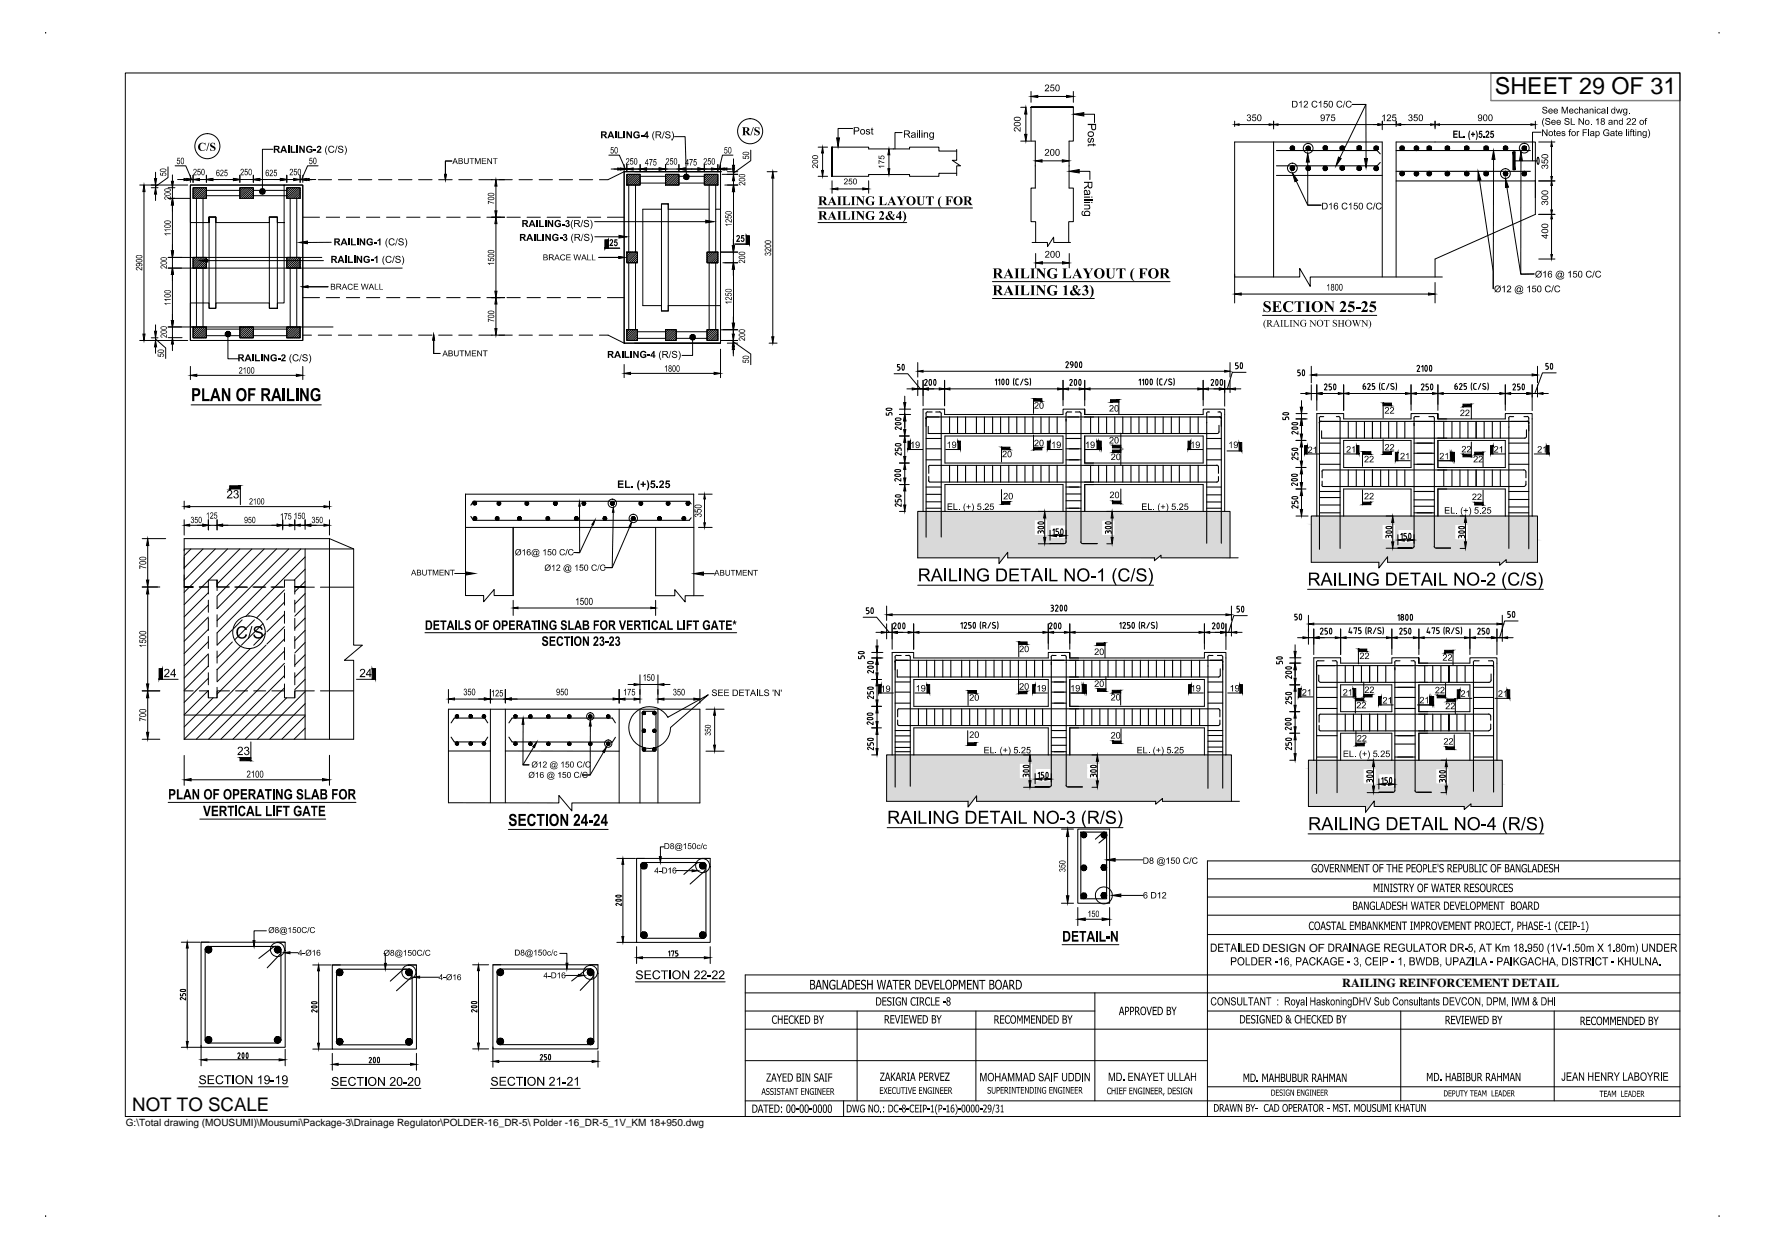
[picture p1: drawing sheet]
<svg xmlns="http://www.w3.org/2000/svg" width="420mm" height="297mm" viewBox="0 0 420 297" stroke-linecap="round" stroke-linejoin="round" font-family="sans-serif">
<defs><g id="words">
<text font-size="5.6" x="355.8" y="22.5">SHEET 29 OF 31</text>
<text font-size="4.5" x="31.5" y="264.5">NOT TO SCALE</text>
<text font-size="2.9" x="319.5" y="234.9">RAILING REINFORCEMENT DETAIL</text>
<text font-size="2.7" x="300.6" y="226.5">DESIGN OF</text>
<text font-size="2.4" x="30" y="268">G:\Total drawing (MOUSUMI)\Mousumi\Package-3\Drainage Regulator\POLDER-16_DR-5\ Polder -16_DR-5_1V_KM 18+950.dwg</text>
</g></defs>
<!-- layer: text -->
<g fill="none" stroke="#000" stroke-width=".24">
<path d="M144.4 59.1h3.1M174.9 58.1h3.1M300.6 75.1h27.1M45.5 96.4h31M218.5 86.3v3.5M219.7 88.4h71.8M224.9 90.5v6.1M226.1 92.6h25.7M236.9 90.5l.3-.3v1.4M237.7 90.5l.3-.3v1.4M238.6 91.5h.3M238.9 90.3l.1 .6-.1 .6"/>
<path d="M238.9 90.3h-.3l-.1 .3 .1 .9M239.7 91.5h.3M240 90.3h-.3l-.2 .3 .2 .9M240 90.3l.1 .6-.1 .6M241.4 90l-.2 .7 .2 1M241.8 91.3l.2 .3h.5M241.8 90.6v.7M242.2 90.2l-.4 .3M242.2 90.2h.3M243.5 90.2l-.6 1.4M244.2 90.8l.4 .2M244.3 90.2l-.3 .2 .1 .4"/>
<path d="M244.3 90.2l.4 .1M244.6 91a.38 .38 0 0 1 0 .6 .38 .38 0 0 1-.6-.2M245.2 90l.1 .7-.1 1M246 95.2v3.2M253.1 90.5v6.1M254 86.1l.3 .3-.6 1.1h.6M254 86.1l-.3 .3M255.4 86.9h-.3a.37 .37 0 0 1-.3-.5 .37 .37 0 0 1 .6-.2v.2a.86 .86 0 0 1-.4 1.1M256 86.2l-.1 .6 .3 .7 .2-.4-.1-.9M256.3 86.2h-.3M257.1 86.2l-.1 .9 .3 .4 .2-.7-.1-.6M257.4 86.2h-.3"/>
<path d="M258.2 90.5v6.1M259.5 92.6h25.6M266.3 95.4v3.3M271.1 90.5l.4-.3v1.4M271.9 90.5l.3-.3v1.4M272.8 91.5h.3M273.1 90.3h-.3l-.1 .3 .1 .9M273.1 90.3l.2 .6-.2 .6M273.9 90.3l.2-.1 .2 .4-.1 .9M273.9 91.5h.3M273.9 90.3l-.1 .6 .1 .6M275.6 90l-.1 .7 .1 1"/>
<path d="M276 91.3l.4 .3M276.1 90.6v.7M276.4 90.2l-.4 .3M276.4 91.6h.3M276.4 90.2h.3M277.8 90.2l-.7 1.4M278.4 90.8l.4 .2M278.5 90.2l-.3 .2 .2 .4M278.5 90.2l.4 .1M278.8 91a.38 .38 0 0 1 0 .6 .38 .38 0 0 1-.6-.2M279.4 90l.1 .7-.1 1M286.4 90.5v6.1"/>
<path d="M292.8 86.3v3.5M312.2 87.2v3.9M313.5 89.3h51.2M319.9 91.6v6.1M321.1 93.7h13.5M324.8 91.9l.3 .3M324.8 91.9h-.3v.5M324.9 91.3l-.4 .6M325.1 92.2v.3l-.3 .2-.3-.3M325.5 91.5l.2-.2h.3l.1 .5M326.2 91.8l-.6 .9h.6M326.9 91.9l.4 .3"/>
<path d="M327.2 91.3h-.5v.6h.3M327.3 92.2l-.2 .4-.4 .1M328.5 91.1l-.1 .7 .1 1M328.9 92.3l.2 .3 .5 .1M329 91.7v.6M329.3 96.2v3.3M329.6 91.3h-.5l-.2 .3M330.7 91.3l-.6 1.4M331.3 91.9l.4 .2a.34 .34 0 0 1 .1 .5 .34 .34 0 0 1-.5 0l-.2-.1M331.4 91.3l-.3 .2 .1 .4M331.4 91.3l.4 .1M332.3 91.1l.2 .7-.2 1"/>
<path d="M335.9 91.6v6.1M337.3 87.2l.2-.2h.3l.1 .5M337.9 87.5l-.6 .9h.7M338.4 87.3l.3-.3v1.4M339.3 87.1l.1-.1a.77 .77 0 0 1 0 1.3l-.2-.6zM340.5 87a.77 .77 0 0 1 0 1.3l-.2-.6zM342.3 91.6v6.1M343.6 93.7h13.4M346.6 91.9l.3 .3M346.7 91.9h-.3v.5M346.8 91.3l-.5 .6M346.9 92.2v.3l-.3 .2-.3-.3"/>
<path d="M347.4 91.5l.3-.2 .4 .3-.7 1.1h.7M348.8 91.9l.3 .3M349.1 91.3h-.6v.6h.3M349.1 92.2l-.1 .4-.5 .1M350.3 96.5v3.2M350.4 91.1l-.2 .7 .2 1M350.8 92.3l.2 .3 .4 .1M351.4 91.3l-.5 .2-.1 .8M352.5 91.3l-.6 1.4M353.6 91.4l-.4-.1-.2 .2v.3l.6 .3a.34 .34 0 0 1 0 .5 .34 .34 0 0 1-.5 0l-.1-.1M354.2 91.1l.1 .7-.1 1M358.3 91.6v6.1"/>
<path d="M366 87.2v3.9M57.2 116v4.1M216.4 107h3.3M225.1 107h3.2M238.4 106.7v3.3M238.4 116.5v3.2M246 103.6v3.2M249.7 107h3.1M258.3 107h3.5M266.8 103.1v3.2M266.8 107.4v3.2M266.8 116.4v3.2"/>
<path d="M283.1 107h3.2M292.1 107.3h3.2M310.8 108h3.3M320 108h3.2M324.3 107.8v3.2M324.3 116.6v3.2M329.3 104.6v3.2M332.5 109.7h3.2M342.3 109.7h3.6M350.3 105.2v3.2M353 107.9v3.2M353 116.7v3.2"/>
<path d="M355.1 108h3.2M365.2 108h3.2M218.5 139.3h56.1M101.2 150.6h74.2M211.1 144.2v3.5M212.4 146.3h79.4M217.5 148.5v6M218.8 150.5h29.5M228.7 148.5l.4-.3v1.3M229.5 148.4l.2-.2h.3l.1 .4M230.1 148.6l-.6 .9h.6M230.9 148.7l.3 .3"/>
<path d="M231.1 148.2h-.5v.6h.3M231.2 149.2l-.2 .3h-.4M231.2 149.1v.1M231.8 148.2l-.1 1 .3 .3 .2-.7-.1-.6M232.1 148.2h-.3M233.5 148l-.2 .7 .2 1M234 148.9h.3M234.3 148.1a.4 .4 0 0 1 .4 .4 .4 .4 0 0 1-.4 .4M234.3 148.2h-.3v1.3M234.4 148.9l.3 .6M235.8 148.2l-.6 1.3M236.9 148.2l-.4-.1-.2 .3v.2l.6 .4a.38 .38 0 0 1-.1 .6 .38 .38 0 0 1-.6-.2"/>
<path d="M237.5 148l.1 .7-.1 1M242.5 153.1v3.2M249.5 148.5v6M250.2 144.1h.3M250.2 145.5h.3M250.3 144.7h.2M250.5 144l.2 .2v.3l-.2 .2 .3 .3M250.8 145.1l-.3 .3M250.8 145v.1M251.2 144.3l.2-.2h.3l.1 .4M251.8 144.5l-.6 1h.7M252.5 144.1l-.2 .6 .2 .6"/>
<path d="M252.8 144.1h-.3M252.8 144.1l.1 .9-.2 .4h-.2M253.5 144.1l-.1 .6 .1 .6M253.6 145.4h.3M253.8 144.1l.2 .6-.2 .6M253.9 144.1h-.3M254.7 148.5v6M255.9 150.5h29.5M263 153.3v3.3M266.6 148.5l.3-.3v1.3M267.6 148.1l.3 .2v.3M267.6 148.1l-.3 .3"/>
<path d="M267.9 148.6l-.6 .9h.7M268.7 148.7l.3 .3M268.9 148.2h-.5v.6h.3M269 149.2l-.1 .3h-.5M269 149.1v.1M269.6 148.2l-.1 1 .3 .3 .2-.3-.1-1M269.9 148.2h-.3M271.3 148l-.1 .7 .1 1M272.1 148.1a.4 .4 0 0 1 .4 .4 .4 .4 0 0 1-.4 .4h-.3M272.1 148.2h-.3v1.3M272.2 148.9l.4 .6M273.6 148.2l-.6 1.3"/>
<path d="M274.3 148.7l.4 .2a.38 .38 0 0 1 0 .6 .38 .38 0 0 1-.6-.1M274.8 148.2l-.7 .1 .1 .4M275.3 148l.1 .7-.1 1M286.7 148.5v6M293.1 144.2v3.5M311.3 140.3h56.1M311.5 146.4v4M312.7 148.5h43.6M319.1 149.7v6.1M320.4 151.8h9.7M321.4 149.4l-.3 1.1h.7M321.6 150.2v.6"/>
<path d="M322.3 149.6v-.2h.6l-.2 1.4M323.4 154.8v3.2M323.7 150l.3 .2v.4l-.6 .2M323.9 149.4h-.5v.6h.3M325.3 149.3l-.2 .6 .2 1.1M325.7 150.2h.4a.4 .4 0 0 0 .4-.4 .4 .4 0 0 0-.4-.4h-.4v1.4M326.2 150.2l.3 .6M327.6 149.4l-.7 1.4M328.2 150l.5 .3a.41 .41 0 0 1-.2 .5 .41 .41 0 0 1-.5-.1M328.3 149.4l-.3 .3 .2 .3M328.3 149.4l.4 .1M329.2 149.3l.1 .6-.1 1.1"/>
<path d="M331.3 149.7v6.1M332.8 146.6l.3-.3v1.4M333.5 147.3l.3 .3 .3-.3M333.5 147.2v.1M334.1 147.2l-.3-.3-.3 .3M334.2 147.2v.1M334.7 146.3l-.1 .9 .3 .4 .3-.4-.1-.9M335.1 146.3h-.3M335.8 146.3l-.1 .6 .3 .7 .2-.4-.1-.9M336.1 146.3h-.3M337.8 149.7v6.1M339 151.8h9.6"/>
<path d="M340 149.4l-.3 1.1h.7M340.2 150.2v.6M340.9 149.6v-.2h.6l-.3 1.4M342 150.8h.3M342.3 150l.3 .3-.1 .3-.2 .2M342.5 149.4h-.5v.6h.3M343.8 149.3l-.1 .6 .1 1.1M344.3 150.2h.3a.4 .4 0 0 0 .4-.4 .4 .4 0 0 0-.3-.4h-.4v1.4M344.7 150.2l.4 .6M345.9 155.1v3.2M346.1 149.4l-.6 1.4M346.8 150l.4 .2a.38 .38 0 0 1 0 .6 .38 .38 0 0 1-.6-.1"/>
<path d="M347.3 149.5h-.7l.1 .5M347.8 149.3l.2 .6-.2 1.1M349.9 149.7v6.1M357.6 146.4v4M38.3 161.7h4.1M59.7 176.6v4.1M84.9 161.7h4.1M209.5 164.9h3.2M217.8 164.9h3.2M230.4 173.9v3.2M230.4 164.7v3.2M242.5 161.6v3.2"/>
<path d="M246.1 164.9h3.2M254.7 164.9h3.6M263.3 161.1v3.1M266.8 164.6v3.2M266.9 173.5v3.2M283.2 164.9h3.3M292.3 164.9h3.1M309.4 165.9h3.2M319.2 165.9h3.2M322.7 166.5v3.2M322.8 174v3.2M324.6 162.4v3.2"/>
<path d="M328.5 167.8h3.2M337.4 167.8h3.6M344.1 162.6v3.1M346.2 174.9v3.2M346.4 166.7v3.2M347.2 166.2h3.2M355.9 166.2h3.2M40 191h44.7M47.6 195h29.9M121 197.4h23.8M211.2 197h56.1M311.4 198.5h56.1"/>
<path d="M151.2 233.7h21.4M252.8 224.8h13.5M47.3 258.7h21.3M78.8 259.1h21.4M116.7 259.1h21.4"/>
<circle cx="333.8" cy="146.6" r=".32"/>
</g>
<g fill="#000">
<path d="M206.2 30.9l.5-.2 .4 .4-.4-.2a.23 .23 0 0 0-.3 0 .23 .23 0 0 0 0 .3 .23 .23 0 0 0 .3 .1l.4 .2v.4l-.5 .2-.5-.4 .2-.1 .2 .2h.3a.26 .26 0 0 0 0-.3 .26 .26 0 0 0-.3-.1l-.3-.1zM207.5 30.5l.2-.2v.4h.2v.2h-.2v.9h.2v.2a.32 .32 0 0 1-.3 0 .32 .32 0 0 1-.1-.4v-.7h-.2zM218.8 31h.3v1.8h-.3zM219.9 31.5h.2v.2l.2-.2 .6 .1v1.2h-.2v-.8a.31 .31 0 0 0-.4-.3 .31 .31 0 0 0-.2 .4v.7h-.2zM258.9 34.5l1.3-.2v-.2h.2v.2h.4l.1 .3h-.5v.2h-.2v-.2h-1v.2l-.3 .1zM259.1 32.9l.3-.1v.2l-.3 .3a.29 .29 0 0 0 .3 .5 .28 .28 0 0 0 .2-.5l.2-.4 .3-.1 .3 .4v.4l-.4 .3 .2-.4a.25 .25 0 0 0 0-.3 .25 .25 0 0 0-.3-.1 .25 .25 0 0 0-.1 .4l-.2 .5-.5-.1-.2-.4zM345.9 31.1h1.1v.3h-.8v.4h.7v.3h-.7v.4h.8v.3h-1.1zM347.2 31.1h.3v1.4h.8v.3h-1.1zM348.5 32.5h.2v.3h-.2zM349.8 31.1h.2l-.2 .7 .2 1.5h-.2l-.3-.7v-.8zM350.5 31.4h.3v.4h.3v.3h-.3v.5h-.3v-.5h-.3v-.3h.3zM351.3 31.1h.2l.3 .8-.1 .8-.2 .6h-.2l.2-.8z"/>
<path d="M352.2 31.1h.6v.3h-.5v.3h.4l.2 .4v.4l-.3 .3-.6-.1-.1-.3h.3a.24 .24 0 0 0 .4 .1 .24 .24 0 0 0 0-.4l-.1-.2-.5 .1zM353.1 32.5h.3v.3h-.3zM353.7 31.2l.5-.1 .2 .2 .1 .5-.5 .7h.5v.3h-.9l.6-1a.21 .21 0 0 0 .1-.3 .21 .21 0 0 0-.3-.1 .21 .21 0 0 0-.1 .2h-.3zM354.9 31.1h.7v.3h-.5l-.1 .3 .6 .1v.7l-.2 .3h-.4l-.3-.4h.3a.24 .24 0 0 0 .4 .1 .24 .24 0 0 0 0-.4l-.2-.2-.5 .1zM145.2 57.1l.2-.2 .5 .1 .1 .6-.6 .7h.6v.3h-.9l.6-1.1a.19 .19 0 0 0-.1-.3 .19 .19 0 0 0-.2 .2h-.3zM146.3 57h.7v.2h-.5v.3l.5 .1v.7l-.5 .3-.3-.3v-.2l.2 .1a.27 .27 0 0 0 .4-.1 .27 .27 0 0 0-.2-.4l-.4 .1zM175.4 56.1l.5-.2 .2 .2v.5l-.5 .7h.5v.3h-.9l.6-1a.22 .22 0 0 0 .2-.2 .22 .22 0 0 0-.3-.2 .22 .22 0 0 0-.2 .2h-.2zM176.5 55.9h.7v.3h-.5l-.1 .3h.4l.2 .2v.7l-.3 .2-.5-.2-.1-.2 .3-.1 .3 .2v-.2a.24 .24 0 0 0 0-.3 .24 .24 0 0 0-.3 0h-.3zM258 47.4h2v.3h-2zM258 48.7h1.5v.2h-.2l.2 .3-.1 .5-1.4 .1v-.2h1l.3-.2-.1-.4-1.2-.1zM301.1 76.2l.3-.1-.3 .4-.1 .9 .4 .8-.4-.3-.2-.5v-.8zM300.9 71.9l.5-.3 .7 .2 .3-.2v.9l-.3-.5-.6-.2a.42 .42 0 0 0-.3 .5 .42 .42 0 0 0 .5 .3l.8 .6v.7l-.5 .4-1-.2-.2 .2v-1l.6 .8 .4 .1 .3-.3-.2-.4-1.1-.8z"/>
<path d="M302.8 71.7h2.1v.7l-.4-.5h-.8v1l.4-.1 .3-.5v1.3l-.3-.5-.4-.1v.9l.1 .2h.7l.6-.7-.1 .9h-2.2l.3-.3v-2.1zM304.8 76.2h.6l-.2 .1v1.3l.2 .1h-.6l.2-.1v-1.3zM305.5 76.2h.7l-.2 .1v1.2l.6 .1 .3-.3-.2 .4h-1.2l.3-.1v-1.3zM307 76.2h.7l-.3 .2v1.1l.3 .2h-.7l.2-.1v-1.3zM307.7 76.2h.4l1 1.1v-1l-.3-.1h.6l-.3 .1v1.4l-1-1.2v1.1l.2 .1h-.6l.3-.2v-1.1zM305.7 72.2l.9-.6 .9 .2 .3-.2v.9l-.3-.5-.7-.2-.5 .4-.2 .4v.7l.3 .7 .6 .1 .7-.4 .1 .2-.8 .4-1.1-.2-.5-.8v-.6zM308.2 71.7h2.3v.7l-.3-.5h-.6v2.2l.4 .2h-1.4l.3-.2 .1-.2v-2h-.5l-.3 .5zM309.7 76.4l.4-.3h.7l.1 .5-.2-.3-.5-.1-.5 .6 .2 .6 .4 .3 .4-.1v-.6l-.2-.2h.6l-.3 .9h-.7l-.4-.2-.2-.7zM311.6 76.2h.5l.9 1.1v-1l-.2-.1h.5l-.2 .1v1.4l-1-1.2v1.1l.2 .1h-.6l.3-.2v-1.1zM310.7 71.7h1.3l-.4 .2v2.2l.4 .2h-1.3l.3-.2v-2.2zM315.1 71.7h.9l1.3 1.6v-1.3l-.4-.3h.8l-.3 .3v2.3l-1.8-2.1v1.7l.4 .4h-.9l.4-.4v-1.9zM315.2 76.2h1.2l.1 .3-.2-.2h-.4v1.3l.2 .1h-.6l.2-.2v-1.2h-.3l-.2 .2z"/>
<path d="M317.3 76.3l.9-.2v.6l-.4-.5-.4 .2 .2 .3 .7 .5-.1 .3-.2 .2h-.7v-.5l.1 .4 .4 .1a.36 .36 0 0 0 .2-.5 .36 .36 0 0 0-.4-.2l-.3-.3zM318.5 76.2h.6l-.2 .1v.6h.7v-.6l-.2-.1h.7l-.2 .1v1.3l.2 .1h-.7l.2-.1v-.6h-.7v.6l.2 .1h-.6l.2-.1v-1.3zM319.1 71.9l.5-.3 .7 .3 .1 .7-1 1.2h.8l.3-.3-.1 .8h-1.5l1-1.5v-.4l-.3-.3-.7 .3zM321.3 71.7h1.2l-.2 .5h-1l-.1 .2 .8 .2 .5 .6-.1 .5-.3 .4-.8 .2a.28 .28 0 0 1-.4-.2 .28 .28 0 0 1 .3-.3l.4 .3a.49 .49 0 0 0 .5-.6 .49 .49 0 0 0-.6-.4l-.7-.1zM322.7 73.2h1.1v.3h-1.1zM321.8 76.2h.6l-.1 .2 .3 1 .3-.8-.3-.4h.6h-.2v.3l.4 .9 .3-1-.2-.2h.5l-.2 .3-.5 1.2-.4-.9-.4 .9-.5-1.4zM324 76.2h.4l1 1.1v-1l-.3-.1h.6l-.2 .1v1.4l-1.1-1.2v1l.2 .2h-.5l.2-.1v-1.2zM324.3 71.9l.6-.3 .5 .4 .1 .4-.1 .5-.8 .9h.8l.3-.3-.2 .8h-1.5l1-1.5v-.4l-.3-.3-.7 .3zM325.8 76.1l.4 .3 .2 .6-.1 .7-.5 .5 .4-.6v-.9zM326.4 71.7h1.2l-.2 .5h-1l-.1 .2 1 .3 .3 .4v.4l-.4 .6-.9 .2a.28 .28 0 0 1-.3-.3 .28 .28 0 0 1 .2-.3 .28 .28 0 0 1 .3 .3l.2 .1a.49 .49 0 0 0 .6-.6 .49 .49 0 0 0-.6-.4l-.7-.1zM48.1 92.4h.5v2.6h1.3v.5h-1.8zM52.8 92.4h.5l1 2.1v-2.1h.5v3.1h-.5l-1-2.1v2.1h-.5z"/>
<path d="M59.1 92.4h1.7v.5h-1.2v.8h1v.5h-1v1.3h-.5zM67.3 92.4h.5v3.1h-.5zM68.3 92.4h.5v2.6h1.3v.5h-1.8zM70.5 92.4h.5v3.1h-.5zM71.4 92.4h.6l1 2.1v-2.1h.5v3.1h-.5l-1-2.1v2.1h-.6zM74.2 92.8l.7-.5 .7 .1 .5 .3 .1 .5-.5 .2-.3-.5-.7 .1-.2 .5v.7l.3 .7 .5 .1 .5-.3v-.4h-.6v-.5h1.1l-.1 1.4-.6 .3h-.7l-.6-.4-.4-1 .1-.8zM246.3 95.9l.2-.2 .7 .2v.5l-.7 .7h.7v.2h-1l.8-1.1-.3-.3-.2 .3h-.3zM264.1 96.6l.7-.2 .3 .3-.1 .5-.7 .6h.8v.1h-1l.8-1-.2-.3h-.3l-.1 .3-.2-.1zM329.8 97l.5-.1 .4 .2-.1 .5-.7 .6 .8 .1v.1h-1.1l.9-1-.2-.4-.6 .3zM330.9 97.1l.4-.2 .5 .1v.6l-.7 .7h.8v.1h-1v-.2l.7-.7a.29 .29 0 0 0-.1-.5 .29 .29 0 0 0-.4 .3h-.2zM347.7 97.7l.2-.2 .7 .2-.1 .5-.7 .7h.8v.1h-1l.8-1.1-.2-.3-.2 .1-.2 .3-.2-.1zM349 97.6l.5-.1 .2 .2v.5l-.6 .7h.7v.1h-1l.8-1-.2-.4-.2 .1-.2 .3-.2-.1z"/>
<path d="M54.2 116.8l.3-.2 .7 .2v.7l-.9 .9h1v.2h-1.3l.2-.4 .9-1-.3-.3h-.3l-.2 .3h-.3zM55.7 116.9l.3-.3h.4l.3 .3 .1 .4-.3 .3 .3 .1v.6l-.2 .2-.6 .1-.4-.3v-.2h.2l.3 .4 .5-.3-.1-.5h-.5l.1-.2 .4-.2v-.4h-.5l-.2 .3h-.2zM216.9 105.5l.6-.4v1.6h-.3v-1.3l-.3 .2zM225.6 105.5l.5-.4v1.6h-.1v-1.3l-.3 .2zM238.7 107.4l.6-.1 .3 .2v.4l-.7 .7h.7v.2h-1l.1-.3 .6-.6a.29 .29 0 0 0-.1-.5 .29 .29 0 0 0-.4 .4l-.1-.1zM239 117.4l.6-.1 .2 .2v.5l-.7 .7h.8v.1h-1l.8-1-.2-.4-.3 .1-.1 .3-.2-.1zM246.3 104.8l.3-.1 .6 .1v.5l-.7 .7h.7v.2h-1l.7-.8a.3 .3 0 0 0 0-.6 .3 .3 0 0 0-.4 .3h-.3zM250.5 105.5l.5-.4v1.6h-.1v-1.3l-.3 .2zM258.5 105.5l.6-.4v1.6h-.2v-1.3l-.3 .2zM264.2 104.2l.5-.2 .3 .2v.5l-.7 .7h.8v.2h-1l.8-1.1-.2-.3-.6 .3zM264.3 117.2l.2-.2 .6 .2v.5l-.7 .7h.8v.1h-1l.8-.9a.3 .3 0 0 0-.2-.4 .3 .3 0 0 0-.4 .3l-.2-.1zM264.7 108h.5l.3 .1v.5l-.8 .7h.8v.2h-1l.7-.9a.28 .28 0 0 0-.1-.5 .28 .28 0 0 0-.4 .3h-.2z"/>
<path d="M283.6 105.5l.5-.4v1.6h-.1v-1.3l-.3 .2zM292.6 105.5l.6-.4v1.6h-.2v-1.3l-.3 .2zM311.5 106.4l.6-.1 .2 .2v.4l-.7 .8h.8v.1h-1.1l.8-.9a.3 .3 0 0 0-.2-.5 .3 .3 0 0 0-.3 .4l-.2-.1zM312.7 106.7l.6-.4v1.5h-.2v-1.1l-.4 .2zM320.6 106.4l.2-.2 .7 .2v.5l-.7 .6h.7v.2h-1l.8-1-.3-.4-.3 .4-.2-.1zM321.9 106.6l.5-.4v1.5h-.2v-1.2l-.3 .2zM324.9 117.5l.2-.2 .6 .2v.5l-.7 .7h.8v.1h-1l.8-1-.1-.3h-.4l-.1 .3-.2-.1zM324.9 108.6l.5-.1 .3 .2v.5l-.7 .7h.8v.1h-1l.8-1-.2-.4-.6 .3zM326.2 117.4l.5-.1 .3 .2-.1 .5-.7 .7h.8v.1h-1l.8-1-.3-.4-.2 .1-.1 .3-.2-.1zM326.2 108.6l.4-.1 .4 .2-.1 .5-.7 .7h.8v.1h-1l.2-.4 .5-.5a.3 .3 0 0 0-.1-.5 .3 .3 0 0 0-.4 .3h-.2zM329.8 105.8l.2-.1 .6 .1v.6l-.7 .6h.8v.2h-1l.7-1a.28 .28 0 0 0-.2-.4 .28 .28 0 0 0-.3 .3h-.2zM330.9 105.9l.3-.2 .6 .2v.4l-.7 .7h.8v.2h-1v-.3l.8-.7-.2-.3a.29 .29 0 0 0-.3 0 .29 .29 0 0 0-.1 .2h-.2z"/>
<path d="M333.5 107.9l.6-.1 .2 .2v.4l-.7 .7h.8v.2h-1v-.3l.8-.7a.31 .31 0 0 0-.3-.4 .31 .31 0 0 0-.3 .4l-.2-.1zM334.7 108.2l.6-.4v1.5h-.2v-1.2l-.3 .2zM342.8 108l.2-.2 .6 .2v.5l-.6 .6h.7v.2h-1l.6-.7a.31 .31 0 0 0 .2-.4 .31 .31 0 0 0-.3-.3 .31 .31 0 0 0-.3 .4l-.2-.1zM344.1 108.1l.5-.3v1.5h-.1v-1.2l-.4 .2zM348.1 106.3l.6-.2 .2 .3v.4l-.7 .7h.8v.2h-1v-.3l.7-.6a.3 .3 0 0 0-.1-.5 .3 .3 0 0 0-.4 .3h-.2zM349.3 106.3l.1-.2 .7 .2v.6l-.7 .6h.8v.2h-1l.7-1a.3 .3 0 0 0-.2-.4 .3 .3 0 0 0-.3 .3h-.2zM350.6 117.6l.6-.1 .2 .2v.4l-.7 .7h.8v.2h-1v-.3l.7-.6a.29 .29 0 0 0 0-.4 .29 .29 0 0 0-.4 0l-.1 .3-.2-.1zM350.9 108.6l.5-.1 .3 .2v.4l-.7 .8h.8v.1h-1v-.3l.8-.6-.2-.5-.6 .3zM351.8 117.6h.8v.6l-.7 .6h.8v.2h-1.1l.8-.9a.28 .28 0 0 0-.1-.4 .28 .28 0 0 0-.4 .2h-.2zM352.1 108.6l.4-.1 .4 .2v.5l-.7 .7h.8v.1h-1.1l.9-1-.2-.4-.6 .3zM355.8 106.3l.2-.1 .6 .1v.6l-.7 .6h.7v.2h-1l.8-.9a.29 .29 0 0 0-.2-.4 .29 .29 0 0 0-.4 .3l-.1-.1zM357 106.6l.6-.4v1.5h-.2v-1.2l-.3 .2z"/>
<path d="M366.1 106.3l.2-.1 .6 .1v.6l-.6 .6h.7v.2h-1l.8-.9a.29 .29 0 0 0-.2-.5 .29 .29 0 0 0-.4 .4l-.2-.1zM367.4 106.6l.5-.4v1.5h-.2v-1.2l-.3 .2zM226 135.3h.3v2.7h1.6v.4h-1.9zM229.6 135.3h.3l1.7 2.4v-2.4h.4v3.1h-.5l-1.6-2.5v2.5h-.3zM232.9 135.8l.5-.4 .7-.2 1 .4 .3 .6h-.4l-.3-.5-.4-.1-.9 .2-.4 .5v.9l.4 .7 .9 .2 .7-.3v-.6h-.9v-.4h1.3v1.1l-1.1 .5-1.2-.3-.5-.9v-.7zM240.3 135.3h2.2v.4h-1.8v.9h1.7v.4h-1.7v1h1.9v.4h-2.3zM242.9 135.3h2.4v.4h-1v2.7h-.3v-2.7h-1.1zM249.8 135.3h.4v2.7h1.5v.4h-1.9zM253.4 135.3h.5l1.6 2.4v-2.4h.3v3.1h-.4l-1.6-2.5v2.5h-.4zM259.7 137.1h1.1v.4h-1.1zM261.4 136.1l.5-.3 .4-.5h.3v3.1h-.4v-2.4l-.7 .4zM265.5 135.3l.3-.1-.5 1.1-.1 1.2 .2 .9 .4 .9h-.2l-.2-.3-.6-1.4 .1-1.1z"/>
<path d="M266.6 135.7l1.1-.5 .6 .2 .4 .3 .2 .5h-.4l-.5-.5h-.8l-.6 .8 .1 1 .5 .5h.8l.4-.3 .1-.4 .4 .1-.5 .8-1 .2-.9-.5-.3-.7v-.7zM270 135.2h.3l-.9 3.2h-.3zM270.8 135.5l.9-.3 .4 .1 .6 .4 .2 .5h-.5v-.3l-.5-.3-.6 .1-.3 .2 .1 .5 1.1 .3 .7 .4v.7l-.4 .5-1.2 .1-.7-.5-.1-.5 .4-.1 .1 .5 .6 .3 .7-.1 .2-.3-.1-.5-1.4-.4-.3-.3-.1-.6zM273.4 135.2h.3l.3 .4 .4 1.3-.1 1.3-.6 1.1h-.3l.6-1.2 .1-1.2zM318.7 136.3h.4v2.7h1.6v.4h-2zM322.3 136.3h.4l1.6 2.4v-2.4h.5v3.1h-.5l-1.6-2.4v2.4h-.4zM325.6 136.8l1-.6 1.1 .3 .5 .6-.4 .2-.3-.5-.4-.2-.9 .2-.4 .5v.9l.4 .7 1 .1 .6-.3v-.6h-.9v-.3h1.3v1.2l-1 .4h-.8l-.6-.3-.4-.6-.1-.6zM333.1 136.3h2.2v.4h-1.8v.9h1.7v.3h-1.7v1.1h1.9v.4h-2.3zM335.7 136.3h2.4v.4h-1v2.7h-.4v-2.7h-1zM342.6 136.3h.4v2.7h1.5v.4h-1.9zM346.2 136.3h.5l1.6 2.4v-2.4h.3v3.1h-.4l-1.6-2.4v2.4h-.4zM352.5 138.1h1.1v.3h-1.1z"/>
<path d="M354.1 136.7l.4-.4h.7l.6 .4v.9l-1.4 1.4h1.5v.4h-2l.2-.6 1.3-1.2 .1-.4v-.4l-.4-.2-.5 .1-.2 .5h-.4zM359.4 136.7l.8-.5h.5l.8 .6 .2 .3-.4 .1-.5-.6h-.7l-.5 .3-.2 .5 .1 1.1 .6 .5h.7l.5-.7 .4 .1-.4 .8-.6 .2h-.5l-.8-.4-.4-.8v-.8zM362.8 136.2h.3l-.9 3.2h-.3zM363.6 136.5l.6-.3 .7 .1 .6 .4 .1 .5h-.4l-.1-.4-.5-.2-.7 .2a.67 .67 0 0 0 .9 .8l.9 .5-.1 .9-.7 .4h-.8l-.5-.2-.3-.8h.4l.1 .3 .5 .3 .9-.1 .1-.5-.4-.3-1-.3-.4-.2-.1-.6zM56.6 149.4l.7-.4h.6l.7 .4 .2 .5-.4 .1-.4-.6h-.8l-.5 .8 .1 1.1 .5 .4 .8-.1 .3-.7 .4 .2-.4 .7-.9 .2-.9-.4-.4-1.3zM59.8 149h.3l-.8 3h-.3zM60.6 149.3l.5-.3 .8 .1 .5 .3 .1 .5h-.4v-.3l-.3-.2h-.7l-.2 .2a.63 .63 0 0 0 .8 .7l.8 .5v.8l-.9 .4-.9-.2-.3-.4-.1-.4h.3l.3 .5 .3 .2 .8-.1 .3-.4-.2-.4-1.3-.3-.3-.3-.1-.5zM103.2 147.7h1.4v.4h-1v.5h.9v.3h-.9v.6h1v.4h-1.4zM104.8 147.7h1.5v.4h-.6v1.8h-.3v-1.8h-.6zM109.1 147.7h.4v1.8h.9v.4h-1.3zM110.8 147.8l.8-.2 .3 .2 .1 .5h-.3l-.1-.2-.3-.1a.28 .28 0 0 0-.3 .4 .28 .28 0 0 0 .4 .1l.6 .4v.8l-.3 .2-.5 .1-.4-.2-.2-.4v-.2h.3l.3 .3h.4a.3 .3 0 0 0 .1-.4 .3 .3 0 0 0-.3-.1l-.7-.5zM115.1 147.7h1.3v.4h-.9v.5h.8v.3h-.8v1h-.4z"/>
<path d="M121.2 147.7h1.3v.4h-.9v.5h.9v.3h-.9v.6h1v.4h-1.4zM126.5 147.7h1.5v.4h-.5v1.8h-.4v-1.8h-.6zM129 147.7h.3l.8 1.5v-1.5h.3v2.2h-.4l-.7-1.5v1.5h-.3zM129.2 151.7l.3-.3h.5l.3 .3 .2 .4h-.4l-.3-.3a.28 .28 0 0 0-.4 .3 .28 .28 0 0 0 .5 .2l.6 .4v.6l-.3 .4-.9-.1-.3-.6h.4l.2 .3 .2 .1a.33 .33 0 0 0 .3-.4 .33 .33 0 0 0-.4-.2l-.6-.5zM130.8 151.5h1.4v.4h-1v.4h.9v.4h-.9v.6h1v.4h-1.4zM131 148l.4-.4h.5l.4 .3 .1 .4-.3 .1-.3-.4-.5 .1-.2 .9 .3 .5 .4 .1 .3-.2v-.3h-.4v-.4h.8l-.1 1-.9 .3-.5-.3-.2-.7zM133.7 147.8l.3-.2 .6 .1 .3 .3v.3h-.4l-.1-.2a.3 .3 0 0 0-.4-.1 .3 .3 0 0 0-.1 .5 .3 .3 0 0 0 .5 0l.5 .5v.5l-.2 .3-.8 .1-.3-.2-.1-.5h.3l.2 .3 .3 .1a.36 .36 0 0 0 .3-.5 .36 .36 0 0 0-.5-.2l-.6-.4zM132.7 151.8l.4-.4h.5l.5 .6-.4 .2-.2-.4-.5 .1-.1 .4v.7a.41 .41 0 0 0 .5 .4 .41 .41 0 0 0 .3-.5l.4 .1-.4 .7-.5 .1-.5-.3-.2-.5zM134.3 151.5h1.4v.4h-.5v1.8h-.4v-1.8h-.5zM135.3 147.7h.4v1.8h.9v.4h-1.3zM138.8 151.5h.3l.8 1.5v-1.5h.3v2.2h-.4l-.7-1.5v1.5h-.3zM141.3 147.7h1.3v.4h-.9v.5h.8v.3h-.8v1h-.4z"/>
<path d="M141.4 151.7l.5-.3 .5 .4v.7l-.7 .8h.7v.4h-1.2l.1-.5 .8-1a.27 .27 0 0 0-.3-.4 .27 .27 0 0 0-.2 .4l-.3-.1zM142.8 151.7l.4-.3 .4 .1 .2 .5-.1 .3a.31 .31 0 0 0-.1 .3 .31 .31 0 0 0 .3 .2l-.1 .6-.4 .4-.5-.1-.3-.6h.4l.2 .2a.33 .33 0 0 0 .3-.3 .33 .33 0 0 0-.4-.3l.1-.3 .3-.2a.24 .24 0 0 0-.2-.4 .24 .24 0 0 0-.3 .3l-.3-.1zM144.1 152.7h.7v.4h-.7zM145.1 151.7l.5-.3 .5 .3 .1 .7-.7 .9h.7v.4h-1.3l.2-.5 .7-1a.28 .28 0 0 0-.2-.4 .28 .28 0 0 0-.3 .4l-.3-.1zM146.5 151.7l.6-.3 .5 .5-.3 .6 .3 .4-.1 .6-.4 .3-.4-.1-.3-.6h.4a.3 .3 0 0 0 .3 .2 .3 .3 0 0 0 .2-.4 .3 .3 0 0 0-.4-.2v-.3l.3-.2a.25 .25 0 0 0-.1-.4 .25 .25 0 0 0-.3 .3l-.4-.1zM147.3 147.7h.4l.5 1.6 .5-1.6h.3l-.6 2.2h-.4zM149.3 147.7h1.3v.4h-1v.5h.9v.3h-.9v.6h1.1v.4h-1.4zM152.7 147.7h1.5v.4h-.6v1.8h-.4v-1.8h-.5zM155.3 147.8l.4-.2 .6 .1 .4 .5-.4 .2a.49 .49 0 0 0-.6-.3 .49 .49 0 0 0-.3 .7l.1 .4 .3 .4 .4-.1 .1-.4 .4 .1-.2 .5-.7 .3-.5-.4-.2-1zM158.9 147.7h.3v1.8h1v.4h-1.3zM161.2 147.7h.4v1.8h.9v.4h-1.3zM163.5 147.7h1.2v.4h-.8v.5h.7v.3h-.7v1h-.4z"/>
<path d="M164.9 147.7h1.5v.4h-.6v1.8h-.3v-1.8h-.6zM167.5 148l.5-.4h.5l.4 .3 .1 .4-.4 .1-.3-.4-.5 .1-.1 .8 .2 .6 .4 .1 .3-.2v-.3h-.4v-.4h.8l-.1 1-.9 .3-.5-.3-.2-.7zM171.1 147.7h1.5v.4h-.6v1.8h-.4v-1.8h-.5zM172.8 147.7h1.4v.4h-1v.5h.9v.3h-.9v.6h1v.4h-1.4zM174.5 147.8l.3 .2-.1-.4h.2v.4l.3-.1 .1 .2-.3 .1 .2 .3-.2 .2-.1-.3-.2 .3-.2-.2 .2-.3-.3-.1zM242.8 153.8l.3-.2 .5 .2 .1 .5-.8 .7h.8v.2h-1l.8-1-.2-.4-.6 .3zM260.7 154.5l.6-.1 .2 .2v.4l-.7 .7h.8v.2h-1.1l.8-.9a.29 .29 0 0 0-.2-.5 .29 .29 0 0 0-.3 .3h-.2zM323.8 155.5l.6-.2 .2 .2v.6l-.6 .6h.7v.2h-1l.8-1.1-.1-.3-.7 .3zM325 155.5l.6-.2 .3 .2-.1 .6-.7 .6h.8v.2h-1l.7-.9a.29 .29 0 0 0-.1-.5 .29 .29 0 0 0-.4 .3h-.2zM343.5 155.9l.4-.2 .5 .2v.5l-.7 .7h.8v.1h-1.1l.8-.8a.29 .29 0 0 0-.1-.5 .29 .29 0 0 0-.4 .2h-.2zM344.7 155.9l.4-.2 .5 .1v.6l-.7 .7h.8v.1h-1l.8-1.1a.3 .3 0 0 0-.3-.3 .3 .3 0 0 0-.3 .3h-.2zM358.3 136.2h.3l-.5 1.1-.1 1.3 .6 1.7h-.3l-.3-.5-.4-1.2 .1-1.1z"/>
<path d="M366.2 136.2h.3l.2 .3 .5 1.4-.1 1.1-.6 1.3h-.3l.5-1.1 .1-1.2-.2-1.1zM39.2 159.4l.3-.2 .7 .2v.7l-.8 .8h.9v.3h-1.3l.2-.4 .9-.9-.2-.5h-.4l-.2 .4-.2-.1zM56.7 177.9l.7-.2 .4 .4-.1 .6-.9 .8h1v.2h-1.3l.2-.4 .9-.9a.39 .39 0 0 0-.3-.5 .39 .39 0 0 0-.5 .4h-.2zM58.3 177.9l.6-.2 .3 .2 .1 .4-.3 .3 .4 .4v.3l-.3 .4h-.7l-.3-.5h.2l.4 .3 .4-.2-.1-.5h-.4v-.2l.4-.2a.33 .33 0 0 0-.2-.5 .33 .33 0 0 0-.4 .4l-.3-.1zM85.8 159.4l.7-.2 .4 .3-.1 .6-.8 .8h.9v.3h-1.3l.1-.4 1-1-.2-.4h-.5l-.1 .4-.2-.1zM209.8 163.5l.6-.3v1.5h-.2v-1.2l-.3 .2zM218.2 163.4l.6-.4v1.6h-.2v-1.2l-.3 .2zM230.9 174.3l.3-.2 .6 .2v.5l-.8 .6h.8v.2h-1l.7-.9a.29 .29 0 0 0-.1-.4 .29 .29 0 0 0-.4 .3l-.2-.1zM231 165.3l.3-.1 .5 .2v.5l-.8 .7h.8v.2h-1l.8-1.1-.2-.3-.6 .3zM242.8 162.7l.5-.1a.65 .65 0 0 1 .3 .7 .65 .65 0 0 1-.5 .5l-.2 .2h.8v.1h-1l.7-.9a.3 .3 0 0 0-.1-.5 .3 .3 0 0 0-.4 .4l-.2-.1zM247 163.4l.5-.4v1.6h-.2v-1.2l-.3 .2zM255 163.4l.6-.4v1.6h-.2v-1.2l-.4 .2z"/>
<path d="M260.7 162l.5-.1 .3 .2v.5l-.7 .7h.8v.2h-1.1l.1-.3 .7-.6a.3 .3 0 0 0-.1-.5 .3 .3 0 0 0-.4 .3h-.2zM264.6 174.4l.5-.2 .4 .3-.1 .5-.7 .5 .8 .1v.2h-1.1l.8-.9a.29 .29 0 0 0-.1-.5 .29 .29 0 0 0-.4 .3h-.2zM264.6 165.3l.5-.1 .3 .2 .1 .4-.8 .8h.8v.1h-1.1l.8-.9a.29 .29 0 0 0-.1-.5 .29 .29 0 0 0-.4 .3h-.2zM283.7 163.4l.6-.4v1.6h-.2v-1.2l-.4 .2zM292.9 163.4l.6-.4v1.6h-.2v-1.2l-.3 .2zM310.1 164.2l.2-.2 .6 .2v.6l-.7 .6h.8v.2h-1l.8-1a.28 .28 0 0 0-.3-.4 .28 .28 0 0 0-.3 .3h-.2zM311.3 164.4l.6-.4v1.6h-.2v-1.2l-.4 .2zM319.9 164.1l.5-.1 .3 .2v.4l-.7 .8h.7v.1h-1l.1-.3 .6-.6a.3 .3 0 0 0-.1-.4 .3 .3 0 0 0-.4 .3l-.2-.1zM321.1 164.4l.5-.4v1.5h-.1v-1.1l-.4 .2zM323.1 167.2l.5-.1 .3 .1v.5l-.7 .7h.8v.2h-1.1l.9-1.1a.3 .3 0 0 0-.4-.3 .3 .3 0 0 0-.2 .3h-.2zM323.2 175.1l.3-.2 .5 .2v.6l-.7 .6h.8v.2h-1v-.3l.7-.6a.3 .3 0 0 0-.1-.5 .3 .3 0 0 0-.4 .3h-.2zM324.3 167.2l.5-.1 .3 .2v.5l-.7 .6h.7v.2h-1l.8-1-.1-.4-.6 .3z"/>
<path d="M324.3 175.1l.4-.2 .5 .2v.5l-.7 .7h.8v.2h-1l.7-1a.28 .28 0 0 0-.1-.4 .28 .28 0 0 0-.4 .3h-.2zM325 163.5l.6-.1 .2 .2v.5l-.7 .7h.8v.1h-1l.7-.8a.28 .28 0 0 0-.1-.5 .28 .28 0 0 0-.4 .3l-.2-.1zM326.2 163.5l.6-.1 .2 .2v.5l-.7 .7h.8v.1h-1.1l.9-1-.3-.4-.2 .1-.1 .3-.2-.1zM329.3 166l.2-.1 .6 .1v.6l-.7 .7h.8v.1h-1l.8-.9a.31 .31 0 0 0-.3-.5 .31 .31 0 0 0-.3 .4l-.2-.1zM330.5 166.3l.6-.4v1.5h-.2v-1.1l-.3 .2zM338.1 166l.3-.2 .5 .2v.6l-.7 .6h.8v.2h-1v-.3l.8-.7a.3 .3 0 0 0-.3-.4 .3 .3 0 0 0-.3 .3h-.2zM339.3 166.2l.6-.4v1.6h-.2v-1.2l-.3 .2zM341.8 163.6l.5-.1 .3 .1v.6l-.7 .6h.8v.2h-1l.7-1a.29 .29 0 0 0-.2-.4 .29 .29 0 0 0-.3 .3h-.2zM342.9 163.7l.4-.2 .5 .1v.6l-.7 .6h.8v.2h-1.1l.1-.3 .7-.6a.31 .31 0 0 0-.1-.5 .31 .31 0 0 0-.4 .3h-.2zM343.8 175.9l.4-.2 .4 .1 .1 .5-.8 .8h.8v.1h-1l.8-1-.2-.4-.3 .1-.1 .2h-.2zM344.2 167.4l.5-.2 .4 .2v.5l-.7 .7h.7v.2h-1l.1-.3 .7-.7-.2-.4-.5 .3zM345 175.8l.5-.1 .3 .2v.5l-.7 .7h.8v.1h-1l.8-1.1-.2-.3-.6 .3z"/>
<path d="M345.5 167.4l.4-.2 .4 .3-.1 .5-.6 .5 .7 .1v.2h-1l.8-1.1-.2-.3-.6 .3zM347.9 164.4l.6-.1 .2 .2v.4l-.7 .8h.8v.1h-1v-.3l.7-.6a.29 .29 0 0 0-.2-.4 .29 .29 0 0 0-.3 .3l-.2-.1zM349.1 164.7l.6-.4v1.5h-.2v-1.2l-.3 .3zM356.8 164.4h.8v.6l-.7 .7h.8v.1h-1.1l.8-.9a.28 .28 0 0 0-.1-.4 .28 .28 0 0 0-.4 .3l-.2-.1zM358 164.7l.6-.4v1.5h-.2v-1.2l-.3 .3zM42.1 187.8h.4v2h1v.5h-1.4zM45.8 187.8h.4l.9 1.7v-1.7h.3v2.5h-.4l-.8-1.6v1.6h-.4zM48.3 191.8h.5l.5 1.8 .5-1.8h.4l-.7 2.4h-.4zM50.4 191.8h1.5v.4h-1.1v.6h1v.4h-1v.6h1.1v.4h-1.5zM50.8 187.8h1.4v.4h-1v.6h.9v.4h-.9v1.1h-.4zM54.2 191.8h1.5v.4h-.6v2h-.3v-2h-.6zM57.3 187.8h1.5v.4h-1.1v.6h1v.4h-1v.6h1.1v.5h-1.5z"/>
<path d="M57.1 192l.5-.3 .5 .2 .3 .6h-.4a.51 .51 0 0 0-.7-.2 .51 .51 0 0 0-.2 .7l.1 .5 .3 .4 .3-.1 .3-.4 .3 .1-.3 .7h-.8l-.5-.6-.1-.8zM60.8 191.8h.4v2h1v.4h-1.4zM63.3 191.8h.4v2h1v.4h-1.4zM63.1 187.8h1.6v.4h-.6v2.1h-.4v-2.1h-.6zM65.7 187.8h.4l.8 1.7v-1.7h.4v2.5h-.4l-.8-1.6v1.6h-.4zM65.8 191.8h1.4v.4h-1v.6h.8v.4h-.8v1h-.4zM67.3 191.8h1.6v.4h-.5v2h-.5v-2h-.6zM67.9 188.1l.7-.3 .7 .3 .2 .4-.4 .1-.2-.4h-.5l-.3 .4v.6l.2 .6 .5 .1 .3-.2v-.3h-.4v-.5h.8v1l-.1 .2-1 .2-.5-.3-.3-.8zM70.8 188l.5-.2h.5l.3 .7h-.4l-.1-.3a.33 .33 0 0 0-.5 0 .33 .33 0 0 0 0 .5 .33 .33 0 0 0 .4 0l.7 .5v.6l-.3 .4h-1l-.3-.7 .4-.1 .1 .4 .3 .1a.36 .36 0 0 0 .4-.5 .36 .36 0 0 0-.5-.2l-.6-.5zM70.1 192.1l.8-.4 .7 .4 .1 .4-.3 .1-.3-.4h-.2l-.6 .4v.8l.4 .5 .7-.2v-.3h-.5v-.5h.9v1l-.2 .2-.9 .2-.6-.4-.2-.5zM72.5 187.8h.4v2h1v.5h-1.4zM74 191.8h1.6v.4h-.6v2h-.4v-2h-.6z"/>
<path d="M75.9 191.8h1.5v.4h-1.1v.6h1v.4h-1v.6h1.1v.4h-1.5zM79.1 187.8h1.3v.4h-1v.6h.9v.4h-.9v1.1h-.3zM121.4 193.9l.5-.2 .6 .1 .3 .2 .2 .5-.5 .1-.2-.4h-.3a.34 .34 0 0 0-.3 .4 .34 .34 0 0 0 .5 .2l.7 .5 .1 .7-.3 .5-.7 .2-.7-.4-.2-.7h.5l.3 .5h.5l.1-.5-1.1-.6-.2-.5zM123.4 193.7h1.8v.5h-1.3v.6h1.2v.5h-1.2v.8h1.3v.5h-1.8zM125.8 194l.5-.3h.5l.7 .6v.2l-.4 .2-.2-.4-.5-.1-.4 .5 .1 1.1 .3 .3h.5l.2-.5 .4 .1-.1 .5-.4 .4h-.7l-.6-.5-.2-1.2zM127.8 193.7h1.9v.5h-.8v2.4h-.4v-2.4h-.7zM129.9 193.7h.5v2.9h-.5zM133.4 193.7h.4l1 1.9v-1.9h.4v2.9h-.4l-1-1.9v1.9h-.4zM136.7 194l.4-.3h.4l.5 .3v1l-.8 1.1h.9v.5h-1.6l.2-.7 .9-1.2-.1-.5a.33 .33 0 0 0-.4 0 .33 .33 0 0 0-.1 .4h-.4zM140.2 195.3h.8v.5h-.8zM141.4 194l.4-.3h.5l.3 .3 .1 1-.8 1.1h.9v.5h-1.6l.2-.7 .8-.9 .2-.5a.33 .33 0 0 0-.4-.3 .33 .33 0 0 0-.3 .4h-.4zM218.7 193h.4v2.7h1.5v.4h-1.9z"/>
<path d="M222.3 193h.4l1.6 2.4v-2.4h.4v3.1h-.4l-1.6-2.5v2.5h-.4zM225.7 193.3l.9-.4 1.1 .3 .4 .7h-.4l-.3-.5-.5-.1-.9 .3-.3 .6v.7l.3 .6 .9 .3 .8-.3v-.6h-.9v-.4h1.3v1.1l-.9 .5h-.7l-.7-.3-.5-.9v-.9zM233 193h2.2v.4h-1.8v.9h1.7v.4h-1.7v1h1.9v.4h-2.3zM235.7 193h2.4v.4h-1v2.7h-.4v-2.7h-1zM242.6 193h.3v2.7h1.6v.4h-1.9zM246.2 193h.4l1.6 2.4v-2.4h.4v3.1h-.5l-1.6-2.5v2.5h-.3zM252.4 194.7h1.2v.4h-1.2zM254.2 193.2l.8-.2 .4 .1 .3 .4v.6l-.4 .3 .5 .3 .1 .7-.6 .7h-.8l-.6-.5v-.3l.3-.1 .3 .5 .5 .1 .5-.5-.3-.7h-.6l.1-.3 .6-.3v-.5l-.3-.2h-.3l-.4 .6-.4-.1zM258.2 193l.4-.1-.6 1.1-.1 1.2 .7 1.8h-.3l-.3-.3-.5-1.4 .1-1.1zM262.7 192.9h.3l-.9 3.2h-.3zM263.5 193.3l.4-.3 .7-.1 .8 .5 .2 .5h-.4l-.2-.4-.3-.2-.7 .1-.3 .2 .2 .5 1.1 .3 .5 .3 .2 .6-.4 .6-.5 .2h-.7l-.7-.4-.2-.6 .4-.1 .2 .6 .6 .2 .5-.1 .3-.3-.1-.5-1.3-.4-.4-.3zM266.1 192.9h.3l.3 .4 .5 1.3-.1 1.2-.7 1.2h-.3l.5-1.1 .2-1.3z"/>
<path d="M318.9 194.5h.4v2.7h1.5v.4h-1.9zM322.5 194.5h.4l1.6 2.4v-2.4h.4v3.1h-.4l-1.6-2.4v2.4h-.4zM325.8 195l.9-.5h.8l.5 .2 .3 .7-.4 .1-.1-.4-.4-.3-1 .2-.4 .3-.1 1 .4 .7 1 .2 .6-.3v-.5h-.8v-.4h1.2v1.2l-1 .4h-.7l-.6-.3-.5-1v-.7zM333.2 194.5h2.3v.4h-1.8v.9h1.7v.4h-1.7v1h1.9v.4h-2.4zM335.9 194.5h2.4v.4h-1v2.7h-.4v-2.7h-1zM342.8 194.5h.4v2.7h1.5v.4h-1.9zM346.4 194.5h.4l1.6 2.4v-2.4h.4v3.1h-.4l-1.6-2.4v2.4h-.4zM352.6 196.3h1.2v.4h-1.2zM358.5 194.5h.3l-.5 1.1-.1 1.3 .6 1.6h-.3l-.2-.2-.5-1.4v-1.1zM363 194.5h.2l-.8 3.1h-.3zM363.8 194.7l.4-.2h.7l.8 .4 .1 .5h-.4l-.2-.5-.5-.1-.6 .1-.2 .4 .2 .3 1.3 .3 .3 .3 .2 .7-.5 .6-1 .1-.8-.4-.2-.6h.4l.2 .4 .7 .3 .5-.1 .3-.3-.2-.5-1.2-.4-.4-.3-.2-.5zM366.4 194.5h.2l.4 .4 .4 1.4-.1 .9-.6 1.3-.3-.1 .5-1 .1-1-.2-1z"/>
<path d="M156.9 207.3h.5v.2h-.5zM159.1 206.9l.6-.4v1.4h-.2v-1.1l-.4 .2zM162.7 201.1l.6-.4v1.4h-.2v-1.1l-.3 .2zM163.9 200.7h.6v.2h-.5l-.1 .4 .5-.1 .2 .3v.4l-.3 .2h-.4l-.2-.3 .2-.1 .3 .3 .3-.3-.3-.4-.5 .1zM165.9 201.2l.6-.1 .2 .3-.3-.2a.38 .38 0 0 0-.4 .3 .38 .38 0 0 0 .1 .4l.3 .1 .3-.3-.3 .4-.4-.1-.2-.3zM167.2 200.7h.1l-.5 1.4zM167.5 201.2l.5-.1 .3 .3-.4-.2a.38 .38 0 0 0-.3 .2 .38 .38 0 0 0 0 .5l.3 .1 .4-.3-.3 .4-.5-.1-.1-.3zM68.7 221l.5-.3v1.4h-.2v-1.1l-.3 .2zM69.8 220.7h.7v.2h-.6l-.1 .3h.5l.3 .3-.1 .4-.3 .2h-.4l-.2-.3 .2-.1 .1 .2 .4-.1v-.5l-.6 .1zM72.1 226.9h.5v.1h-.5zM72 220.9l.2-.2h.5l.3 .2v.1l-.2 .1-.1-.3h-.5l-.2 .4 .2 .7h.4l.2-.3h.3l-.3 .4-.5 .1-.3-.2-.2-.3zM73.5 220.7h.2l-.6 1.4z"/>
<path d="M73.9 220.9l.3-.2h.5l.2 .2 .1 .1-.2 .1-.2-.3h-.4l-.3 .5 .1 .5 .3 .1 .7-.3-.2 .4-.5 .1-.4-.2-.1-.3zM74.4 226.4l.5-.3v1.4h-.2v-1.1l-.2 .2zM96.1 226.4l.5-.3v1.4h-.1v-1.1l-.3 .2zM97.2 226.1h.7v.2h-.5l-.1 .3 .3-.1 .3 .3 .1 .4-.2 .3h-.4l-.3-.2 .2-.2 .3 .3 .2-.2-.2-.5-.5 .1zM99.4 226.2l.3-.1 .7 .1 .1 .3-.6-.3-.4 .4v.5l.3 .2 .7-.3-.2 .4-.5 .1-.4-.2-.1-.6zM101 226.1h.1l-.4 1.4h-.1zM101.3 226.3l.4-.2 .6 .1 .1 .3h-.1l-.2-.3h-.4l-.3 .4 .1 .5 .2 .2 .8-.3-.3 .5h-.5l-.4-.2zM105.6 232.7h.5v.1h-.5zM107.9 232.2l.5-.3v1.4h-.2v-1.1l-.3 .2zM127.2 226.4l.5-.4v1.4h-.2v-1.1l-.3 .2zM128.3 226h.7v.2h-.6l-.1 .4 .4-.1 .3 .3-.1 .5-.3 .2-.3-.1-.2-.3 .2-.1 .1 .3 .4-.2-.1-.4-.6 .1zM130.5 232.3h.5v.1h-.5z"/>
<path d="M130.4 226.5l.5-.1 .2 .3-.2-.1a.33 .33 0 0 0-.5 .3 .34 .34 0 0 0 .6 .3l.1-.1-.3 .4-.5-.2zM131.6 226h.1l-.4 1.5h-.1zM131.9 226.5l.2-.1 .5 .1 .1 .2-.5-.2-.2 .3 .1 .5 .6-.2-.2 .3-.3 .1-.3-.2zM132.7 231.8l.6-.3v1.3h-.2v-1.1l-.3 .3zM151.5 231.2l.5-.3h.5l.4 .3 .1 .3-.3 .1-.2-.4h-.4a.34 .34 0 0 0-.3 .4 .34 .34 0 0 0 .5 .2l.5 .2 .3 .6-.4 .4-.7 .1-.5-.3-.1-.4h.3l.2 .4h.6l.3-.2v-.3l-1.1-.4-.2-.3zM153.4 231h1.6v.2h-1.3v.7h1.2v.2h-1.2v.7h1.3v.3h-1.6zM155.5 231.3l.5-.4h.6l.4 .4 .1 .2-.2 .1-.3-.4h-.4l-.4 .2-.2 .3v.7l.5 .4h.4l.4-.5 .3 .1-.4 .6-.7 .1-.6-.3-.2-.6zM157.3 231h1.7v.2h-.7v1.9h-.2v-1.9h-.8zM162.4 231h.3l1.1 1.6v-1.6h.3v2.1h-.3l-1.1-1.7v1.7h-.3zM165.4 231.1l.6-.2 .5 .3v.7l-.9 .9h1v.3h-1.4l.2-.5 .9-.9v-.4l-.3-.1-.4 .1-.1 .3h-.2zM167 231.2l.5-.3 .6 .3v.7l-.9 .9h1v.3h-1.4l.2-.5 1-1-.1-.3-.3-.1h-.3l-.1 .4h-.3zM168.5 232.2h.8v.2h-.8z"/>
<path d="M169.6 231.2l.4-.3 .7 .2 .1 .4v.4l-1 .9h1v.3h-1.4l.3-.5 .8-.9a.39 .39 0 0 0-.3-.5 .39 .39 0 0 0-.5 .4h-.2zM171.2 231.2l.7-.3 .5 .3-.1 .8-.9 .8h1.1v.3h-1.4l.2-.5 .9-.9v-.4l-.3-.1h-.4l-.1 .4h-.3zM255.2 221.6h1.5v.4h-1.1v.6h1v.4h-1v.7h1.1v.4h-1.5zM256.9 221.6h1.7v.4h-.6v2.1h-.5v-2.1h-.6zM261.7 221.6h.5v2.1h1v.4h-1.5zM263.4 222.9h.7v.5h-.7zM264.4 221.6h.5l.8 1.7v-1.7h.4v2.5h-.4l-.8-1.6v1.6h-.5zM47.5 256.2l.4-.3 .9 .2 .2 .4-.2 .1-.2-.4-.3-.1-.6 .3 .2 .3 1.1 .4 .1 .6-.3 .3h-.9l-.4-.2-.1-.4h.3l.2 .4h.7a.44 .44 0 0 0 0-.6 .44 .44 0 0 0-.5-.1l-.5-.3zM49.4 255.9h1.6v.3h-1.3v.7h1.2v.2h-1.2v.7h1.3v.2h-1.6zM51.6 256.2l.5-.3h.5l.4 .3 .2 .3-.3 .1-.3-.4h-.7l-.3 .7 .2 .7 .3 .2h.5l.3-.5 .3 .1-.4 .6-.7 .1-.5-.3-.3-.5v-.6zM53.4 255.9h1.6v.3h-.7v1.8h-.3v-1.8h-.6zM58.4 255.9h.3l1.1 1.7v-1.7h.3v2.1h-.3l-1.1-1.6v1.6h-.3z"/>
<path d="M61.5 256.4l.7-.5v2.1h-.2v-1.6l-.5 .3zM64.5 257.1h.8v.3h-.8zM65.7 256.5l.7-.6v2.1h-.2v-1.6l-.5 .3zM79.1 256.6l.8-.3 .6 .3v.3l-.2 .1-.1-.4h-.5a.34 .34 0 0 0-.4 .4 .34 .34 0 0 0 .5 .2l.7 .3 .1 .5-.1 .3-.8 .2-.7-.4-.1-.3 .3-.1 .4 .5 .6-.1a.47 .47 0 0 0 0-.5 .47 .47 0 0 0-.5-.2l-.6-.3zM81 256.3h1.5v.3h-1.2v.6h1.2v.3h-1.2v.7h1.3v.3h-1.6zM83.1 256.6l.7-.3 .8 .3 .1 .3-.3 .1-.3-.4h-.5l-.4 .6 .1 .7 .3 .3h.5l.4-.5 .2 .1-.3 .6-.8 .1-.6-.4-.1-.9zM84.9 256.3h1.7v.3h-.7v1.9h-.3v-1.9h-.7zM90 256.3h.2l1.1 1.7v-1.7h.3v2.2h-.3l-1.1-1.7v1.7h-.2zM93.1 256.4h.7l.4 .5-.3 .6-.8 .7h1.1v.3h-1.4l.1-.5 1-.9v-.3l-.3-.2h-.4l-.1 .4-.3-.1zM96 257.6h.8v.2h-.8zM97.2 256.6l.7-.3 .5 .4v.5l-1 1h1v.3h-1.4l.3-.6 .9-1-.3-.3h-.5l-.1 .4-.2-.1zM117 256.6l.4-.3h.6l.4 .3 .1 .3h-.3l-.2-.3h-.6a.37 .37 0 0 0 0 .5 .37 .37 0 0 0 .4 .1l.7 .4-.2 .7-.9 .1-.5-.5 .3-.2 .2 .5h.6a.36 .36 0 0 0 .3-.5 .36 .36 0 0 0-.5-.2l-.8-.4z"/>
<path d="M118.9 256.3h1.6v.3h-1.3v.6h1.2v.2h-1.2v.8h1.3v.2h-1.6zM121.1 256.6l.4-.3h.6l.4 .3 .1 .3-.2 .1-.4-.4h-.5l-.4 .5 .2 1 .7 .1 .4-.5h.3l-.3 .5-.8 .3-.6-.4-.2-1zM122.8 256.3h1.7v.3h-.7v1.8h-.2v-1.8h-.8zM127.9 256.3h.3l1.1 1.7v-1.7h.3v2.1h-.3l-1.1-1.6v1.6h-.3zM130.9 256.5l.7-.2 .4 .3v.7l-1 .9h1.1v.2h-1.4l.2-.4 .9-1v-.3l-.3-.2-.4 .1-.1 .3h-.2zM132.6 256.8l.7-.5v2.1h-.2v-1.6l-.5 .3zM134 257.5h.8v.3h-.8zM135.2 256.5l.6-.2 .5 .3v.6l-1 1h1v.2h-1.4l.2-.4 .9-1v-.3l-.3-.2-.4 .1-.1 .3h-.2zM136.8 256.8l.8-.5v2.1h-.3v-1.6l-.5 .3z"/>
<path d="M203.2 30.3h1l.4 .4-.2 .5-.9 .1v.7h-.3zM203.5 30.5v.6h.6l.2-.2-.1-.4z"/>
<path d="M204.8 31.4a.65 .65 0 0 1 1.2 0 .65 .65 0 0 1-1.2 0zM205.1 31l-.1 .6 .2 .2h.3l.2-.3v-.4l-.4-.2z"/>
<path d="M215.2 31h1l.3 .2 .1 .6-.5 .2 .6 .8h-.3l-.5-.8h-.5v.8h-.2zM215.4 31.2v.6h.5a.31 .31 0 0 0 .5-.3 .31 .31 0 0 0-.4-.3z"/>
<path d="M217 31.6l.5-.1a.35 .35 0 0 1 .4 .1 .35 .35 0 0 1 .1 .4v.8h-.2l-.1-.2-.5 .2-.3-.2v-.4l.8-.2v-.2l-.5-.1-.3 .2zM217.1 32.3a.33 .33 0 0 0 .4 .4 .33 .33 0 0 0 .2-.5z"/>
<path d="M218.3 31h.2v.3h-.2zM218.3 31.5h.2v1.3h-.2z"/>
<path d="M219.4 31h.2v.3h-.2zM219.4 31.5h.2v1.3h-.2z"/>
<path d="M221.3 31.6l.6-.1 .2 .2v-.2h.2v1.3l-.2 .4-.6 .1-.2-.2-.1-.2 .4 .2 .5-.2v-.3l-.5 .2-.3-.3-.1-.5zM221.6 31.7l-.2 .7 .5 .2 .2-.2v-.4l-.2-.3z"/>
<path d="M258.9 29.5h2l-.1 1.4-.2 .1-.7-.1-.2-1.1h-.8zM260 29.8v.6a.37 .37 0 0 0 .4 .4 .37 .37 0 0 0 .3-.5v-.5z"/>
<path d="M259.1 31.4l.3-.1h.8l.2 .4-.1 .7-.5 .2-.7-.2-.2-.4zM259.2 31.6l-.1 .4 .2 .3 .5 .1 .4-.3v-.3l-.2-.2z"/>
<path d="M257.5 50.3l.4-.1-.2 .7 .2 .3h.3l-.2-.6 .3-.3 .9-.1 .3 .4-.2 .6h.2v.2h-1.7l-.3-.4zM258.4 50.5l-.1 .1 .1 .5 .6 .1 .3-.3-.2-.5z"/>
<path d="M258 43.3h2l-.1 1.4-.6 .1-.3-.5-1 .7v-.3l.9-.7v-.5h-.9zM259.2 43.5v.9l.4 .2 .2-.2v-.9z"/>
<path d="M258.1 45.3l.6-.1 .2 .6a.27 .27 0 0 0 .1 .3 .27 .27 0 0 0 .4 0 .27 .27 0 0 0-.1-.4l-.2-.5 .3 .1 .1 .3-.1 .8-1.4 .1v-.3h.2l-.2-.4zM258.3 45.4v.6l.5 .2-.1-.3a.29 .29 0 0 0 0-.4 .29 .29 0 0 0-.4-.1z"/>
<path d="M259.8 46.8h.2v.2h-.2zM258 46.8h1.5v.2h-1.5z"/>
<path d="M259.8 48.1h.2v.2h-.2zM258 48.1h1.5v.2h-1.5z"/>
<path d="M301.5 76.2h.9l.2 .1 .1 .3-.4 .4 .8 .7h-.5l-.5-.7h-.2v.6l.3 .1h-.7l.2-.1v-1.3zM301.9 76.3v.6h.3l.3-.3-.1-.2z"/>
<path d="M303.9 76.1l.5 1.4 .3 .2h-.6l.1-.1-.1-.4h-.6l-.2 .4 .2 .1h-.4zM303.8 76.5l-.3 .6h.6z"/>
<path d="M312.2 73a1.35 1.35 0 0 1 2.7 0 1.35 1.35 0 0 1-2.7 0zM313.2 71.9l-.2 .5-.1 1 .3 .6 .4 .2 .6-.5v-1.3l-.3-.5z"/>
<path d="M313.5 76.9a.79 .79 0 0 1 1.5 0 .79 .79 0 0 1-1.5 0zM314 76.3l-.2 .3v.7l.2 .3 .4 .1 .3-.3v-.8l-.3-.4z"/>
<path d="M320.2 76.9a.79 .79 0 0 1 1.5 0 .79 .79 0 0 1-1.5 0zM320.7 76.3l-.3 .4 .1 .6 .2 .3 .4 .1 .3-.4v-.7l-.2-.3z"/>
<path d="M45.7 92.4h1.5l.3 .2 .2 .6-.1 .6-.3 .4-1 .1v1.2h-.6zM46.3 92.9v.9l.8-.2-.1-.6z"/>
<path d="M51 92.4h.5l1 3.1h-.5l-.2-.7h-1.1l-.2 .7h-.5zM51.3 93.1l-.4 1.1h.7z"/>
<path d="M56.5 92.8l.6-.4 .6-.1 .7 .6 .3 .8v.8l-.6 .9-1 .1-.6-.5-.3-1.5zM57.1 92.9l-.3 .5v1l.3 .5 .4 .1 .6-.4 .1-1.1-.4-.6z"/>
<path d="M62.2 92.4h1.4l.5 .2 .2 .4-.1 .7-.2 .3-.4 .1 .4 .4 .5 1h-.6l-.8-1.3h-.4v1.3h-.5zM62.7 92.9v.8h.8l.3-.3a.48 .48 0 0 0-.7-.5z"/>
<path d="M65.5 92.4h.6l.9 3.1h-.5l-.2-.7h-1l-.2 .7h-.6zM65.8 93.1l-.4 1.1h.7z"/>
<path d="M247.6 95.9l.5-.2 .3 .4v.8l-.3 .4-.5-.1-.1-.2-.1-.8zM247.8 95.9l-.2 .3v.7l.2 .2h.3l.1-.9-.1-.3z"/>
<path d="M265.4 96.6l.5-.2 .3 .3 .1 .7-.3 .6-.5-.1-.2-.3zM265.6 96.6v1.1a.5 .5 0 0 0 .5-.2 .5 .5 0 0 0 0-.6l-.2-.3z"/>
<path d="M218 105.3l.6-.2 .3 .3v.8l-.3 .5-.5-.1-.1-.3 .6 .2 .2-.6-.2 .2h-.5l-.2-.4zM218.1 105.6a.32 .32 0 0 0 .6 0 .32 .32 0 0 0-.6 0z"/>
<path d="M226.8 105.2l.4-.1 .4 .4v.7l-.4 .5h-.3l-.3-.4h.3l.2 .2 .3-.4v-.2l-.2 .2-.5-.1-.1-.6zM226.8 105.6a.34 .34 0 0 0 .6 0 .34 .34 0 0 0-.6 0z"/>
<path d="M240 107.4l.5-.1 .3 .4v.9l-.3 .3-.4-.1-.3-.4zM240.2 107.5l-.1 .8a.29 .29 0 0 0 .3 .4 .29 .29 0 0 0 .2-.4v-.5a.29 .29 0 0 0-.1-.3 .29 .29 0 0 0-.3 0z"/>
<path d="M240.3 117.4l.5-.1 .3 .4v.8l-.3 .3h-.4l-.2-.2-.1-.8zM240.4 117.5l-.1 .9a.36 .36 0 0 0 .5 .2 .36 .36 0 0 0 .1-.6v-.4z"/>
<path d="M247.6 104.8l.5-.1 .3 .2v.8l-.3 .5h-.4l-.2-.3-.1-.7zM247.8 104.8l-.2 .3v.7l.2 .3h.3l.1-.3v-.7l-.1-.3z"/>
<path d="M251.6 105.3l.5-.2 .4 .3v.8l-.3 .5-.6-.3-.1-.1h.2l.1 .1 .3 .1 .2-.3v-.3l-.2 .2-.5-.2zM251.7 105.6a.33 .33 0 0 0 .6 0 .33 .33 0 0 0-.6 0z"/>
<path d="M259.7 105.2l.5-.1 .3 .3v.9l-.3 .4h-.3l-.3-.3 .2-.1 .1 .2h.3l.2-.5v-.1l-.2 .2h-.3l-.2-.2zM259.7 105.6a.35 .35 0 0 0 .7 0 .35 .35 0 0 0-.7 0z"/>
<path d="M265.4 104.2l.5-.2 .4 .4v.8l-.3 .4h-.4l-.3-.3zM265.7 104.2l-.2 .2v.8a.37 .37 0 0 0 .6 0 .37 .37 0 0 0 0-.5l-.1-.5z"/>
<path d="M265.6 117.1l.5-.1 .3 .4v.8l-.4 .4-.3-.1-.2-.2-.1-.9zM265.8 117.2l-.2 .8a.33 .33 0 0 0 .4 .4 .33 .33 0 0 0 .2-.5l-.1-.6z"/>
<path d="M265.8 108.2l.6-.2 .2 .2 .1 .9-.3 .4h-.4l-.2-.3zM266.1 108.1l-.2 1 .4 .3 .2-.4v-.6l-.2-.3z"/>
<path d="M284.7 105.3l.5-.2 .4 .2 .1 .4-.1 .7-.2 .2-.5 .1-.3-.4 .2 .1a.3 .3 0 0 0 .4 .1 .3 .3 0 0 0 .2-.3v-.3l-.2 .2-.5-.2zM284.8 105.6a.33 .33 0 0 0 .6 0 .33 .33 0 0 0-.6 0z"/>
<path d="M293.8 105.3l.5-.2 .4 .3v.8l-.4 .5-.6-.3v-.1h.2v.1l.4 .1 .2-.3v-.3l-.2 .2-.6-.2zM293.8 105.6a.35 .35 0 0 0 .7 0 .35 .35 0 0 0-.7 0z"/>
<path d="M218.8 135.3h1.8l.5 .2 .2 .4-.1 .6-.8 .5 1.1 1.4h-.5l-.7-1.1-.4-.3h-.7v1.4h-.4zM219.2 135.7v1h1.1l.5-.3v-.4l-.2-.3z"/>
<path d="M222.7 135.3h.5l1.2 3.1h-.4l-.4-1h-1.3l-.3 1h-.4zM223 135.6l-.6 1.5h1.1z"/>
<path d="M237.2 135.3h1.5l.8 .5 .2 .7v.7l-.5 1-.5 .2h-1.5zM237.6 135.7v2.3l1.3-.1 .4-.7-.1-1.1-.5-.4z"/>
<path d="M246.6 135.3h.5l1.2 3.1h-.5l-.3-1h-1.3l-.3 1h-.5zM246.8 135.6l-.5 1.5h1.1z"/>
<path d="M256.9 135.6l1.1-.4 .5 .2 .5 .3 .3 .7 .1 .6-.2 .7-.4 .4-1 .3-.6-.1-.5-.4-.3-1.1zM257.2 135.9l-.4 .8 .2 .9 .6 .5 .8-.1 .5-.7-.1-1.2-.7-.5h-.5z"/>
<path d="M311.6 136.3h1.7l.6 .3 .2 .4-.1 .5-.4 .4-.4 .1 .4 .3 .7 1.1h-.5l-1.1-1.4h-.7v1.4h-.4zM312 136.6v1h1.2l.4-.3-.3-.6z"/>
<path d="M315.5 136.3h.5l1.2 3.1h-.4l-.4-1h-1.3l-.3 1h-.4zM315.8 136.6l-.6 1.5h1.1z"/>
<path d="M330 136.3h1.6l.7 .5 .2 .7v.7l-.5 1-.7 .2h-1.3zM330.4 136.7v2.3h1.2l.5-.8-.1-1.2-.6-.3z"/>
<path d="M339.4 136.3h.4l1.3 3.1h-.5l-.3-1h-1.3l-.3 1h-.5zM339.6 136.6l-.5 1.5h1.1z"/>
<path d="M349.5 136.8l.8-.6 1 .1 .6 .5 .3 1.2-.3 .8-.3 .4-1.2 .2-.9-.5-.3-.8zM350 136.8l-.4 .8 .1 .9 .4 .5 .4 .1 .8-.2 .4-.9-.2-1-.7-.4z"/>
<path d="M101.3 147.7h1l.4 .3 .2 .9-.1 .5-.3 .4-1.2 .1zM101.7 148.1v1.4h.6l.2-.3-.1-.9-.2-.2z"/>
<path d="M107 147.7h.4l.8 2.2h-.4l-.2-.5h-.7l-.2 .5h-.4zM107.2 148.2l-.2 .8h.5z"/>
<path d="M113.3 147.9l.3-.2 .6-.1 .5 .5 .1 1.1-.4 .7-.7 .1-.5-.5-.1-1zM113.7 148.1l-.3 1 .3 .4 .3 .1 .4-.3 .1-.8-.3-.4z"/>
<path d="M117.6 147.9l.3-.2 .6-.1 .6 .5 .1 1.1-.5 .7-.6 .1-.6-.5-.1-1.1zM118 148.1l-.2 1 .3 .4 .2 .1 .4-.3 .1-.8-.3-.4z"/>
<path d="M119.5 147.7h1l.4 .5-.1 .5-.2 .3-.8 .1v.8h-.3zM119.8 148.1v.6l.6-.1 .1-.4z"/>
<path d="M122.9 147.7h1.2l.3 .2v.7l-.5 .3 .7 1h-.5l-.5-.9h-.3v.9h-.4zM123.3 148.1v.5h.4a.29 .29 0 0 0 .3-.3 .29 .29 0 0 0-.4-.2z"/>
<path d="M125.3 147.7h.4l.7 2.2h-.3l-.2-.5h-.8l-.1 .5h-.4zM125.5 148.2l-.2 .8h.5z"/>
<path d="M136.9 151.7l.4-.3h.5l.6 .6v1l-.5 .7h-.7l-.4-.4-.2-1zM137.3 151.9l-.2 .3-.1 .6 .2 .4 .4 .2 .4-.4v-.8l-.2-.3z"/>
<path d="M137.4 147.7h.4l.7 2.2h-.4l-.1-.5h-.8l-.1 .5h-.4zM137.6 148.2l-.2 .8h.5z"/>
<path d="M138.7 147.7h1.2l.2 .2 .1 .5-.3 .3 .4 .4v.4l-.3 .4h-1.3zM139.1 148.1v.5h.3a.31 .31 0 0 0 .4-.4 .31 .31 0 0 0-.5-.1zM139.1 148.9v.6h.7a.33 .33 0 0 0 0-.5 .33 .33 0 0 0-.4-.1z"/>
<path d="M143 148l.5-.4h.5l.5 .4 .1 .9-.4 .9-.7 .2-.5-.4-.2-.6zM143.5 148.1l-.3 .3v.8l.3 .3 .3 .1 .4-.3v-.9l-.2-.3z"/>
<path d="M144.9 147.7h1.1l.3 .2 .1 .7-.4 .3 .6 1h-.5l-.5-.9h-.3v.9h-.4zM145.3 148.1v.5h.3a.31 .31 0 0 0 .4-.3 .31 .31 0 0 0-.4-.2z"/>
<path d="M150.9 147.7h1.2l.3 .2v.7l-.4 .3 .6 1h-.4l-.6-.9h-.3v.9h-.4zM151.3 148.1v.5h.4a.31 .31 0 0 0 .4-.3 .31 .31 0 0 0-.5-.2z"/>
<path d="M157.6 147.7h.3l.8 2.2h-.4l-.2-.5h-.7l-.2 .5h-.4zM157.7 148.2l-.2 .8h.5z"/>
<path d="M169.9 147.7h.4l.8 2.2h-.5l-.1-.5h-.8l-.1 .5h-.4zM170.1 148.2l-.3 .8h.5z"/>
<path d="M244.1 153.7h.5l.3 .4v.7l-.3 .4h-.5l-.2-.4v-.7zM244.3 153.8l-.2 .9 .1 .3 .3 .1 .2-.2v-.7l-.1-.3z"/>
<path d="M261.9 154.5l.6-.1 .2 .3v.9l-.3 .3h-.4l-.2-.3zM262.1 154.5l-.2 .4 .1 .6a.3 .3 0 0 0 .4 .2 .3 .3 0 0 0 .1-.4v-.7z"/>
<path d="M41.4 159.2h.2v1.3h.3v.2h-.3v.5h-.2v-.5h-.9v-.2zM41.4 159.6l-.6 .9h.6z"/>
<path d="M88 159.2h.2v1.3h.3v.2h-.3v.5h-.2v-.5h-.9v-.2zM88 159.6l-.6 .9h.6z"/>
<path d="M210.9 163.4l.3-.2h.4l.2 .2 .1 .7-.3 .6h-.5l-.2-.2 .2-.2 .3 .3 .3-.3v-.3l-.3 .2-.4-.2zM211.1 163.6a.32 .32 0 0 0 .6 0 .32 .32 0 0 0-.6 0z"/>
<path d="M219.4 163.2l.5-.2 .3 .4v.8l-.3 .4h-.4l-.2-.2 .2-.2 .1 .2h.3l.2-.3v-.3l-.3 .3-.4-.2zM219.4 163.5a.35 .35 0 0 0 .7 0 .35 .35 0 0 0-.7 0z"/>
<path d="M232.1 174.3l.6-.2 .2 .2 .1 .8-.3 .6-.4-.1-.2-.3zM232.4 174.3l-.2 .2v.7l.2 .3h.2l.2-.3v-.7l-.2-.2z"/>
<path d="M232.2 165.3l.5-.1 .3 .4v.8l-.3 .4h-.4l-.2-.2-.1-.9zM232.4 165.4l-.1 1a.35 .35 0 0 0 .5 .1 .35 .35 0 0 0 0-.5v-.5z"/>
<path d="M244.1 162.7l.5-.1 .3 .4-.1 .9-.3 .3-.3-.1-.3-.3v-.8zM244.2 162.8l-.1 .9a.28 .28 0 0 0 .3 .3 .28 .28 0 0 0 .3-.4v-.6z"/>
<path d="M248.1 163.2l.6-.2 .3 .5-.2 1-.4 .1-.4-.4h.2l.1 .2a.42 .42 0 0 0 .5-.6l-.2 .3-.5-.2-.1-.3zM248.1 163.5a.35 .35 0 0 0 .7 0 .35 .35 0 0 0-.7 0z"/>
<path d="M256.2 163.2l.5-.2 .3 .3v.9l-.3 .4h-.3l-.3-.2v-.2h.2v.2h.4l.2-.3v-.3l-.3 .3-.5-.3zM256.2 163.5a.35 .35 0 0 0 .7 0 .35 .35 0 0 0-.7 0z"/>
<path d="M261.9 162.2l.2-.3 .6 .3v.9l-.3 .4-.6-.2zM262.1 162.2l-.2 .8 .3 .3a.7 .7 0 0 0 .3-.9l-.1-.3z"/>
<path d="M265.8 174.4l.5-.2 .3 .4 .1 .7-.3 .5-.5-.1-.2-.3zM266 174.4v1.1a.45 .45 0 0 0 .5-.1 .45 .45 0 0 0 0-.6l-.2-.4z"/>
<path d="M265.8 165.4l.4-.2 .4 .2 .1 .9-.3 .4h-.4l-.3-.3zM266 165.4v1.1a.45 .45 0 0 0 .5-.2 .45 .45 0 0 0 0-.6l-.1-.3z"/>
<path d="M284.9 163.2l.7-.1 .2 .5-.2 .8-.5 .2-.3-.4h.2l.1 .2a.4 .4 0 0 0 .4-.1 .4 .4 0 0 0 .1-.5l-.3 .3-.4-.2-.1-.1zM284.9 163.5a.35 .35 0 0 0 .7 0 .35 .35 0 0 0-.7 0z"/>
<path d="M294.1 163.2l.6-.2 .3 .3v.9l-.4 .4-.4-.1-.2-.3 .6 .2 .2-.6-.2 .3-.4-.1-.2-.3zM294.1 163.5a.35 .35 0 0 0 .7 0 .35 .35 0 0 0-.7 0z"/>
<path d="M40.2 187.8h1.2l.4 .5-.1 .6-.2 .3-.9 .1v1h-.4zM40.6 188.2v.7h.7l-.1-.6z"/>
<path d="M44.4 187.8h.4l.8 2.5h-.4l-.2-.6h-.8l-.1 .6h-.5zM44.6 188.4l-.3 .9h.6z"/>
<path d="M48.8 188.1l.8-.3 .4 .1 .4 .4v1.2l-.5 .7-.6 .1-.6-.5-.2-1.1zM49.2 188.3l-.2 .4v.8l.2 .3 .4 .1 .4-.4v-.9l-.3-.4z"/>
<path d="M52.3 191.8h.9l.6 .2 .1 .7-.2 .4-.3 .1 .7 1h-.5l-.7-1h-.2v1h-.4zM52.7 192.2v.6h.6l.2-.1a.33 .33 0 0 0-.1-.5 .33 .33 0 0 0-.4 0z"/>
<path d="M53.5 188l.4-.2h.6l.6 .6v1.1l-.2 .4-.4 .4h-.7l-.5-.5-.1-1.1zM53.9 188.3l-.3 .4 .1 .8 .2 .3 .4 .1 .3-.3 .1-.9-.2-.4z"/>
<path d="M55.4 187.8h1.2l.4 .5v.6l-.3 .3-.8 .1v1h-.5zM55.9 188.2v.7h.3a.37 .37 0 0 0 .4-.4 .37 .37 0 0 0-.6-.3z"/>
<path d="M59.2 187.8h1l.5 .2 .1 .9-.5 .3 .7 1.1h-.5l-.7-1.1h-.2v1.1h-.4zM59.6 188.2v.7h.4a.34 .34 0 0 0 .4-.4 .34 .34 0 0 0-.5-.3z"/>
<path d="M59.4 191.8h.4l.8 2.4h-.4l-.2-.5h-.8l-.2 .5h-.4zM59.6 192.4l-.3 .9h.5z"/>
<path d="M61.8 187.8h.4l.8 2.5h-.4l-.2-.6h-.8l-.2 .6h-.4zM62 188.4l-.3 .9h.6z"/>
<path d="M72.7 191.8h.4l.8 2.4h-.4l-.2-.5h-.8l-.1 .5h-.4zM72.9 192.4l-.2 .9h.5z"/>
<path d="M74.8 187.8h.5l.8 2.5h-.5l-.2-.6h-.8l-.1 .6h-.5zM75 188.4l-.3 .9h.6z"/>
<path d="M76.3 187.8h1.2l.3 .3v.5l-.3 .3 .4 .3v.6l-.2 .4-1.4 .1zM76.7 188.2v.6h.2a.34 .34 0 0 0 .5-.1 .34 .34 0 0 0 0-.4 .34 .34 0 0 0-.5-.1zM76.7 189.2v.6l.8-.1-.1-.5z"/>
<path d="M80.9 188.1l.8-.3 .5 .2 .3 .3 .1 1-.4 .9-.8 .1-.6-.5-.1-1.1zM81.3 188.4l-.2 .9 .2 .5 .5 .1 .4-.4v-.9l-.5-.4z"/>
<path d="M82.9 187.8h1l.5 .2 .1 .9-.4 .3 .6 1.1h-.5l-.6-1.1h-.3v1.1h-.4zM83.3 188.2v.7h.4a.34 .34 0 0 0 .4-.4 .34 .34 0 0 0-.5-.3z"/>
<path d="M131 194.1l.4-.3 .7-.1 .7 .5 .2 1.4-.6 .9-.8 .1-.7-.5-.1-1.2zM131.6 194.2l-.3 .5v.9l.3 .5h.4l.5-.4v-1.1l-.4-.4z"/>
<path d="M139.3 193.7h.4v1.9h.3v.4h-.3v.6h-.4v-.6h-1v-.4zM139.3 194.6l-.6 1h.6z"/>
<path d="M144 193.7h.4v1.9h.3v.4h-.3v.6h-.4v-.6h-1v-.4zM144 194.6l-.5 1h.5z"/>
<path d="M211.5 193h1.5l.8 .2 .2 .4-.1 .6-.8 .5 .5 .3 .6 1.1h-.5l-1-1.4h-.8v1.4h-.4zM211.9 193.3v1.1l1.3-.1 .3-.2 .1-.4-.4-.3z"/>
<path d="M215.5 193h.4l1.3 3.1h-.5l-.3-1h-1.4l-.3 1h-.4zM215.7 193.3l-.5 1.5h1z"/>
<path d="M229.9 193h1.6l.7 .5 .2 .6v.8l-.5 .9-.5 .3h-1.5zM230.3 193.4v2.3l1.3-.1 .4-.7-.1-1.1-.4-.4z"/>
<path d="M239.3 193h.5l1.2 3.1h-.4l-.4-1h-1.2l-.4 1h-.4zM239.6 193.3l-.6 1.5h1.1z"/>
<path d="M249.5 193.4l.9-.5 .7 .1 .6 .4 .3 .5 .1 .8-.5 1.1-.7 .3h-.6l-.9-.5-.3-1.2zM250 193.5l-.4 .6 .1 1.1 .5 .5h.9l.5-.7-.1-1.2-.6-.5z"/>
<path d="M259.1 193h1.4l.8 .2 .2 .5v.4l-.4 .4-.5 .2 .4 .2 .8 1.2h-.5l-1.1-1.4h-.8v1.4h-.3zM259.4 193.3v1.1l1.3-.1 .4-.2v-.4l-.3-.3z"/>
<path d="M311.7 194.5h1.7l.7 .4v.8l-.3 .4-.5 .1 .4 .2 .8 1.2h-.6l-1-1.4h-.7v1.4h-.5zM312.2 194.8v1h1.1l.5-.2v-.5l-.3-.2z"/>
<path d="M315.7 194.5h.4l1.3 3.1h-.5l-.3-.9h-1.3l-.4 .9h-.4zM315.9 194.8l-.5 1.5h1z"/>
<path d="M330.1 194.5h1.7l.6 .5 .3 1.3-.2 .7-.4 .4-.6 .2h-1.4zM330.5 194.9v2.3l1.4-.1 .4-.8-.2-1.1-.5-.3z"/>
<path d="M339.6 194.5h.4l1.3 3.1h-.5l-.4-.9h-1.2l-.4 .9h-.4zM339.8 194.8l-.5 1.5h1z"/>
<path d="M349.8 194.8l.6-.3h.7l.8 .4 .4 .7v.8l-.5 .9-.7 .3h-.6l-.9-.6-.2-1.2zM350.2 195l-.4 .7 .2 1.1 .6 .5 .8-.2 .5-.7-.2-1.2-.7-.4z"/>
<path d="M355.4 194.5h.3v2h.4v.3h-.4v.8h-.4v-.8h-1.3v-.3zM355.3 195.1l-.9 1.4h.9z"/>
<path d="M359.3 194.5h1.7l.6 .3v1l-.7 .4 .5 .4 .6 1h-.5l-1-1.4h-.8v1.4h-.4zM359.7 194.8v1h1.2l.4-.2v-.4l-.2-.3z"/>
<path d="M156.4 206.5h.2v.9h.1l-.1 .5h-.2v-.3h-.6zM156.4 206.8l-.5 .6h.5z"/>
<path d="M157.6 206.5h.9l.2 .3 .1 .6-.3 .4-.9 .1zM157.8 206.6v1.1h.7v-.9z"/>
<path d="M158.2 200.7h.6l.4 .2 .1 .7-.2 .4-.9 .1zM158.4 200.8v1.1h.5l.3-.3-.1-.5-.3-.3z"/>
<path d="M159.6 200.8l.5-.1 .3 .2v.3l-.2 .1 .2 .2v.4l-.3 .2-.6-.2v-.4l.3-.1-.2-.3zM159.7 201a.25 .25 0 0 0 .5 0 .25 .25 0 0 0-.5 0zM159.7 201.7a.3 .3 0 0 0 .6 0 .3 .3 0 0 0-.6 0z"/>
<path d="M160.3 206.6l.5-.1 .2 .4-.2-.2a.37 .37 0 0 0-.4 .1 .37 .37 0 0 0-.1 .4l.2-.2 .4 .2 .1 .3-.2 .4h-.4l-.3-.2v-.8zM160.3 207.5a.31 .31 0 0 0 .6 0 .31 .31 0 0 0-.6 0z"/>
<path d="M160.9 201l.4-.3 .8 .1 .3 .7-.3 .5-.3 .1-.2-.2-.2 .2-.4-.2 .1-.5 .3-.3 .4 .1 .2-.1-.2 .8 .4-.1v-.6l-.5-.4h-.4l-.4 .3-.1 .8 .3 .3 .3 .2 1-.2-.5 .3-1-.2-.3-.5zM161.3 201.3l-.1 .2a.28 .28 0 0 0 .2 .4 .28 .28 0 0 0 .3-.3v-.1a.24 .24 0 0 0-.1-.3 .24 .24 0 0 0-.3 .1z"/>
<path d="M164.9 200.8l.4-.1 .3 .2 .1 .8-.3 .4h-.3l-.3-.2zM165 201v.7l.2 .3 .3-.3v-.5a.28 .28 0 0 0-.2-.3 .28 .28 0 0 0-.3 .1z"/>
<path d="M64.1 220.8l.3-.1h.9l-.2 .2 .2 .7-.2 .3-.3 .2-.6-.2-.2 .2 .1-.3-.1-.2zM64.3 220.9l-.2 .3 .1 .5 .7-.8zM65 221l-.6 .9 .6-.1z"/>
<path d="M65.6 220.7h.5l.2 .2-.2 .4 .3 .2v.3l-.2 .3h-.4l-.3-.3v-.3l.2-.2-.2-.1zM65.7 221a.23 .23 0 0 0 .4 0 .23 .23 0 0 0-.4 0zM65.6 221.7a.3 .3 0 0 0 .6 0 .3 .3 0 0 0-.6 0z"/>
<path d="M66.7 221l.5-.3 .9 .1 .2 .4v.4l-.3 .4-.8 .1-.3-.4 .4-.7 .4 .2 .2-.2-.1 .9 .3-.2 .1-.5-.5-.4-.7 .2-.3 .8 .5 .5h.6l.6-.2-.1 .1-.5 .3-.9-.2-.3-.5zM67.3 221.2l-.2 .3a.3 .3 0 0 0 .4 .4 .3 .3 0 0 0 .1-.5l-.1-.2z"/>
<path d="M70.8 220.8l.5-.1 .3 .3v.7l-.3 .4-.5-.3zM71 220.8l-.1 .8a.31 .31 0 0 0 .4 .3 .31 .31 0 0 0 .1-.5v-.4z"/>
<path d="M71.6 226.1h.1v.9h.2l-.2 .5h-.1v-.4h-.7zM71.6 226.3l-.5 .7h.5z"/>
<path d="M72.9 226.3l.4-.3 .6 .2 .1-.2 .1 .9-.2 .4-.3 .2-.6-.2-.2 .2zM73.2 226.2l-.2 .3 .1 .6 .6-.8zM73.8 226.4l-.7 .9h.4l.3-.1z"/>
<path d="M75.5 226.2l.5-.1 .2 .2 .1 .1h-.2l-.3-.2-.3 .4v.2l.4-.3 .3 .3 .1 .4-.3 .3h-.4l-.2-.3zM75.6 227a.32 .32 0 0 0 .6 0 .32 .32 0 0 0-.6 0z"/>
<path d="M91.5 226.3l.4-.2h.9l-.2 .2 .1 .9-.5 .3-.6-.2-.1 .3zM91.8 226.2l-.2 .4 .1 .5 .7-.8zM92.5 226.5l-.7 .8h.4l.3-.2z"/>
<path d="M93 226.2l.5-.1 .3 .2-.2 .5 .2 .1v.3l-.2 .3h-.4l-.3-.2v-.3l.3-.2-.3-.3zM93.2 226.5a.22 .22 0 0 0 .4 0 .22 .22 0 0 0-.4 0zM93.1 227.1a.28 .28 0 0 0 .5 0 .28 .28 0 0 0-.5 0z"/>
<path d="M94.3 226.3l.4-.2h.5l.4 .2 .2 .7-.3 .4-.9 .1-.2-.3 .1-.5 .3-.2 .4 .1 .2-.1-.2 .8 .4-.2v-.6l-.4-.3-.9 .3-.1 .8 .4 .4 .6 .1 .6-.3-.1 .2-1 .2-.5-.3-.2-.6zM94.8 226.6l-.2 .4 .1 .3 .4-.3v-.3z"/>
<path d="M98.2 226.3l.3-.2 .5 .2 .1 .7-.4 .5-.4-.1-.1-.2zM98.5 226.2l-.2 .5 .2 .6a.33 .33 0 0 0 .4-.1 .33 .33 0 0 0 0-.4l-.1-.5z"/>
<path d="M105.1 231.9h.1v.9h.2l-.2 .5h-.1v-.4h-.7zM105.1 232.2l-.5 .6h.5z"/>
<path d="M106.4 232l.3-.1h.9l-.2 .2 .2 .6-.2 .4-.4 .2-.5-.2-.3 .2 .2-.2-.2-.3zM106.5 232.2v.7l.7-.8-.4-.1zM107.3 232.3l-.6 .8 .6-.1z"/>
<path d="M109 232l.5-.1 .2 .2-.2 .2v-.3h-.3l-.2 .4v.2l.2-.2 .5 .1 .1 .5-.3 .3h-.3l-.3-.2zM109 232.8a.3 .3 0 0 0 .6 0 .3 .3 0 0 0-.6 0z"/>
<path d="M122.6 226h.7l.3 .2 .2 .6-.3 .5-.9 .1zM122.8 226.2v1.1l.6-.1 .2-.2-.1-.7z"/>
<path d="M124 226.2l.2-.2 .5 .2 .1 .3-.2 .2 .3 .4-.2 .3-.4 .1-.3-.2-.1-.4 .3-.2-.2-.2zM124.1 226.4a.25 .25 0 0 0 .5 0 .25 .25 0 0 0-.5 0zM124.1 227a.3 .3 0 0 0 .6 0 .3 .3 0 0 0-.6 0z"/>
<path d="M125.4 226.2l.7-.2 .6 .4 .1 .5-.4 .5-.3-.1-.5 .1-.2-.2 .1-.5 .3-.3 .4 .2 .2-.2-.2 .8 .4-.1 .1-.4-.3-.5h-.8l-.4 .5 .2 .8 .6 .2 .9-.3-.3 .3-.8 .2-.6-.4-.2-.7zM125.8 226.6l-.2 .4a.31 .31 0 0 0 .4 .2 .31 .31 0 0 0 .1-.4l-.1-.3z"/>
<path d="M129.3 226.2l.5-.2 .3 .4v.7l-.4 .4-.5-.3zM129.5 226.2l-.1 .9 .4 .2 .1-.9z"/>
<path d="M130 231.5h.2v.8h.2v.2h-.2v.3h-.2v-.3h-.6zM130 231.7l-.4 .6h.4z"/>
<path d="M131.3 231.5h.7l.3 .1 .1 .8-.3 .4h-.8zM131.4 231.6v1.1l.6-.1 .2-.3v-.5l-.2-.2z"/>
<path d="M133.8 231.7l.2-.2h.4l.2 .2-.2 .1-.3-.2-.3 .3v.2l.3-.2 .4 .2 .1 .4-.2 .3-.6-.1zM133.9 232.4a.3 .3 0 0 0 .6 0 .3 .3 0 0 0-.6 0z"/>
<path d="M160.2 231.3l.6-.4 .6 .1 .5 .3 .1 1-.3 .6-.8 .2-.7-.4-.2-.4zM160.6 231.3l-.3 .4 .1 .8 .4 .3h.6l.3-.5v-.8l-.6-.3z"/>
<path d="M253.1 221.6h1.1l.5 .5v1.3l-.5 .7h-1.1zM253.5 222v1.7h.6l.3-.5-.1-1-.3-.2z"/>
<path d="M259.4 221.6h.5l.8 2.5h-.4l-.2-.6h-.9l-.1 .6h-.5zM259.7 222.2l-.3 .9h.6z"/>
<path d="M56.3 256.2l.5-.3h.5l.5 .3 .3 .9-.5 .8-.7 .2-.7-.4-.2-.9zM56.5 256.4l-.2 .8 .2 .5 .3 .1 .7-.1 .3-.5-.2-.8-.4-.3-.4 .1z"/>
<path d="M63 256.2l.7-.3 .5 .5v1.1l-.4 .5-.4 .1-.4-.3-.1-.2 .2-.1 .2 .3h.4l.3-.4v-.3l-.3 .2h-.4l-.3-.2zM63 256.6a.5 .5 0 0 0 1 0 .5 .5 0 0 0-1 0z"/>
<path d="M67.2 256.2l.5-.3 .7 .3 .1 1.2-.3 .6-.6 .1-.3-.2-.1-.3 .2-.1 .1 .3h.5l.2-.7-.3 .2-.5-.1-.3-.3zM67.3 256.6a.46 .46 0 0 0 .9 0 .46 .46 0 0 0-.9 0z"/>
<path d="M87.6 257.4a1.05 1.05 0 0 1 2.1 0 1.05 1.05 0 0 1-2.1 0zM88 256.8l-.1 .3 .1 .9 .4 .2h.6l.4-.8-.2-.6-.4-.2h-.5z"/>
<path d="M94.6 256.6l.7-.3 .4 .4 .1 1.2-.4 .6h-.5l-.4-.4-.1-1zM94.9 256.6l-.2 .3v1l.2 .3 .3 .1 .3-.4v-.9l-.2-.4z"/>
<path d="M98.9 256.6l.7-.3 .4 .5v1.1l-.4 .6-.6-.1-.3-.4v-.8zM99.2 256.6l-.2 .4v.9l.1 .3 .3 .1 .4-.4v-1l-.2-.3z"/>
<path d="M125.8 256.6l.4-.3h.6l.6 .4 .1 .9-.3 .6-.8 .3-.7-.4-.2-1zM126 256.8l-.2 .5 .1 .6 .4 .3 .7-.1 .2-.4v-.8l-.6-.4z"/>
</g>
<!-- layer: line -->
<g fill="none" stroke="#000" stroke-width=".24">
<path d="M40 39.7v2.6l-3 2.1M41.7 39.5h2.5l1.4 3.2M75.7 39.5h-2.5l-1.4 3.2M144.9 36.9h2.5l1.5 3.3M148.6 39.2v1.7M149.2 39.2v1.7M152.4 39.2v1.7M158.4 39.2v1.7M160 33.3h.1M161.6 39.2v1.7M167.7 39.2v1.7M170.9 39.2v1.7"/>
<path d="M171.5 39.2v10.6h-1.1M174.5 36.9h-2.5l-.8 3.3M174.6 37.8v2.2M178.7 35.7v2.5l-4.1 3M227.7 36h-4.2v-1h-7v.4h-9.7v-.4h-8.7v7v-7v7v-7v7h8.7v-.5h9.7v.5h7v-.8h4.2M227.7 35.6v2.6h-1l1.9 1.3h-.9v2.3M245.4 25.5v8.1h1.1v11.2h-1.1v8h1.1v4.9M245.4 25.5h10.1M255.5 25.5h-10.1h10.1h-10.1h10.1v8.1h-1v11.2h1v8h-1.1v4.9M293.9 33.8v38.3M303.2 33.8v32.1M329 33.8v32.1"/>
<path d="M332.3 33.8v32.1M341.6 33.8h23.9v9.3h-33.2M360.2 36.2h.4v4.2h-.4zM366.8 31.5h-2v6.8M33.3 44h11.4M34.3 45.6v33.9M36 44.7h1.6M37 44v.7v-.7M37 41v1.5M37 46.2v1.5M40 44.7h1.6M40 47.2h5.3"/>
<path d="M41 41.6v1.6M41 44.7v2.5M41 48.8v10.9M42.3 42.7h2.1M45.3 42.7h.7h-.7M45.3 41.7v1.7M46 41.7v1.7M46 42.7h3.1M46.4 44.7l-.4 .4M46.8 44.7l-.8 .9M47.3 44.7l-1.3 1.3M47.7 44.7l-1.7 1.8"/>
<path d="M48.2 44.7l-2.2 2.2M48.6 44.7l-2.5 2.5M49.1 44.7l-2.5 2.5M49.1 41.7v1.7M49.1 45.1l-2.1 2.1M49.1 45.5l-1.7 1.7M49.1 46l-1.2 1.2M49.1 46.4l-.8 .8M49.1 46.9l-.3 .3M49.8 51.7v1.3v-1.3M49.8 51.7h1.6v1.3M49.8 51.7h1.6v21.7h-1.6z"/>
<path d="M50.7 42.7h4.9M57.1 42.7h3.2M57.1 41.7v1.7M57.4 44.7l-.3 .3M57.9 44.7l-.8 .7M58.3 44.7l-1.2 1.2M58.7 44.7l-1.6 1.6M59.2 44.7l-2.1 2.1M59.7 44.7l-2.6 2.5M60.1 44.7l-2.5 2.5M60.3 47.2h.1M60.3 41.7v1.7"/>
<path d="M60.3 44.9l-2.3 2.3M60.3 45.4l-1.9 1.8M60.3 45.9l-1.4 1.3M60.3 46.3l-.9 .9M60.3 46.8l-.5 .4M61.8 42.7h4.9M64.1 51.7h1.9v1.3M64.1 51.7h1.9v21.7h-1.9zM67.6 44v28.1h-1.6v1.3h-1.9v-1.3h-12.7v1.3h-1.6v-1.3h-4.5v8.9h26.8v-37h-26.8v9h4.5v-1.3h1.6v1.3h12.7v-1.3h1.9v1.3h1.6M68.3 42.7h3.1M68.3 41.7v1.7M68.5 44.7l-.2 .2"/>
<path d="M68.9 44.7l-.6 .7M69.4 44.7l-1.1 1.1M69.8 44.7l-1.5 1.5M70.3 44.7l-2 2M70.7 44.7l-2.4 2.4M71.2 44.7l-2.6 2.5M71.4 41.7v1.7M71.4 44.8l-2.3 2.4M71.4 45.3l-1.9 1.9M71.4 45.8l-1.4 1.4M71.4 46.2l-1 1M71.4 46.7l-.5 .5"/>
<path d="M71.4 47.1l-.1 .1M72.1 42.7h-.7h.7M72.1 41.7v1.7M73 42.7h2.2M117 42.8h3.1M117 51.7h3.1M118.1 44.3v5.9M118.1 53.2v16.1M145.5 40.2h2.2M148.6 40.9v40.8h22.9v-9h-12.4v1.3h-1.6v-1.3h-4.5v-22.9h4.5v-1.3h1.6v1.3h9.7M148.6 40.2h.6h-.6M148.6 40.9h22.9"/>
<path d="M149.2 40.2h3.2M149.6 41.5l-.4 .4M150.1 41.5l-.9 .9M150.5 41.5l-1.3 1.4M151 41.5l-1.8 1.8M151.4 41.5l-2.2 2.2M151.9 41.5l-2.6 2.5M152.3 41.5l-2.5 2.5M152.4 41.9l-2.2 2.1M152.4 42.3l-1.7 1.7M152.4 42.8l-1.3 1.2M152.4 43.2l-.8 .8"/>
<path d="M152.4 43.7l-.4 .3M153.9 40.2h3M157.5 48.5h1.6v25.5h-1.6zM158.4 40.2h3.2M158.7 41.5l-.3 .3M159.2 41.5l-.8 .8M159.6 41.5l-1.2 1.2M160.1 41.5l-1.7 1.7M160.6 41.5l-2.2 2.1M161 41.5l-2.6 2.5M161.4 41.5l-2.5 2.5M161.6 44h.1"/>
<path d="M161.6 41.8l-2.3 2.2M161.6 42.2l-1.8 1.8M161.6 42.7l-1.3 1.3M161.6 43.1l-.9 .9M161.6 43.6l-.5 .4M163.1 40.2h3M167.7 40.2h3.2M167.8 41.5l-.1 .1M168.3 41.5l-.6 .6M168.7 41.5l-1 1M169.1 41.5l-1.4 1.5M169.6 41.5l-1.9 1.9"/>
<path d="M170.1 41.5l-2.4 2.4M170.5 41.5l-2.5 2.5M170.9 40.2h.6h-.6M170.9 41.6l-2.5 2.4M170.9 42.1l-2 1.9M170.9 42.5l-1.6 1.5M170.9 42.9l-1.1 1.1M170.9 43.4l-.7 .6M170.9 43.9l-.2 .1M171.5 47.3h.1M171.9 41.5h3.7M172.4 40.2h2.2"/>
<path d="M172.5 44h3.1M173.1 40.9h2.5M174.6 57v1.5M174.6 40.9v.6v-.6M174.6 41.5v3M174.6 45.6v12.9M182.6 40.9h2.4M184 42.4v37.8M245.7 57.7h3.6l.1 1 1.4-2.3 .1 1.3h3.9M303.9 41.8h25.1M365.5 43.1v7.9l-23.9 10.7v4.2M37 77.3v1.5"/>
<path d="M40 61.3h5.3M40 77.8h5.8M40 63.8h5.3M41 61.3v2.5M41 65.3v11M41 77.8v2.6M46 77.8v.1M46.1 61.3l-.1 .1M46.5 77.8l-.5 .6M46.6 61.3l-.6 .5M46.9 77.8l-.9 1M47 61.3l-1 1"/>
<path d="M47.4 77.8l-1.4 1.5M47.4 61.3l-1.4 1.4M47.9 77.8l-1.9 1.9M47.9 61.3l-1.9 1.9M48.3 77.8l-2.3 2.4M48.3 61.3l-2.3 2.3M48.8 77.8l-2.6 2.6M48.8 61.3l-2.5 2.5M49.1 77.9l-2.5 2.5M49.1 78.3l-2 2.1M49.1 78.8l-1.5 1.6M49.1 79.3l-1.1 1.1"/>
<path d="M49.1 79.7l-.6 .7M49.1 61.4l-2.4 2.4M49.1 61.8l-2 2M49.1 62.2l-1.5 1.6M49.1 62.7l-1.1 1.1M49.1 63.1l-.6 .7M49.1 63.6l-.2 .2M57.5 77.8l-.4 .4M58 77.8l-.9 .9M58.4 77.8l-1.3 1.3M58.9 77.8l-1.8 1.8M59.3 77.8l-2.2 2.3"/>
<path d="M59.8 77.8l-2.6 2.6M60.2 77.8l-2.5 2.6M60.3 78.2l-2.2 2.2M60.3 78.7l-1.7 1.7M60.3 79.1l-1.3 1.3M60.3 79.6l-.8 .8M68.6 77.8l-.3 .4M68.6 61.3l-.3 .3M69 77.8l-.7 .8M69.1 61.3l-.8 .8M69.5 77.8l-1.2 1.3M69.5 61.3l-1.2 1.2"/>
<path d="M69.9 77.8l-1.6 1.7M70 61.3l-1.7 1.7M70.4 77.8l-2.1 2.1M70.4 61.3l-2.1 2.1M70.9 77.8l-2.6 2.6M70.9 61.3l-2.6 2.5M71.3 77.8l-2.6 2.6M71.3 61.3l-2.5 2.5M71.4 78.1l-2.2 2.3M71.4 78.6l-1.8 1.8M71.4 79l-1.3 1.4M71.4 79.5l-.8 .9"/>
<path d="M71.4 79.9l-.4 .5M71.4 61.6l-2.2 2.2M71.4 62l-1.7 1.8M71.4 62.5l-1.3 1.3M71.4 62.9l-.8 .9M71.4 63.4l-.4 .4M117 70.8h3.1M117 79.8h3.1M118.1 72.4v5.8M149.2 60h.1M149.4 78.5l-.2 .1M149.7 60l-.5 .5"/>
<path d="M149.8 78.5l-.6 .6M150.1 60l-.9 .9M150.3 78.5l-1.1 1.1M150.6 60l-1.4 1.4M150.7 78.5l-1.5 1.5M151 60l-1.8 1.8M151.2 78.5l-2 1.9M151.5 60l-2.3 2.3M151.6 78.5l-2.4 2.4M151.8 78.8l-2.3 2.2M151.8 79.3l-1.8 1.7M151.8 79.7l-1.4 1.3"/>
<path d="M151.8 60.2l-2.4 2.3M151.8 60.6l-2 1.9M151.8 61.1l-1.5 1.4M151.8 61.5l-1.1 1M151.8 62l-.6 .5M151.8 62.4l-.2 .1M158.6 78.5l-.2 .1M159.1 78.5l-.7 .6M159.5 78.5l-1.1 1.1M160 78.5l-1.6 1.5M160.4 78.5l-2 1.9M160.9 78.5l-2.5 2.4"/>
<path d="M161 78.8l-2.2 2.2M161 79.3l-1.8 1.7M161 79.7l-1.3 1.3M168.4 78.5l-.1 .1M168.8 60l-.5 .4M168.9 78.5l-.6 .6M169.2 60l-.9 .9M169.4 78.5l-1.1 1M169.7 60l-1.4 1.4M169.8 78.5l-1.5 1.4M170.1 60l-1.8 1.8M170.3 78.5l-2 1.9"/>
<path d="M170.5 60l-2.2 2.2M170.7 78.5l-2.4 2.4M170.9 60.1l-2.4 2.4M170.9 61.5l-1.1 1M170.9 78.8l-2.3 2.2M170.9 79.2l-1.8 1.8M170.9 79.6l-1.4 1.4M170.9 60.6l-2 1.9M170.9 61.1l-1.5 1.4M170.9 61.9l-.6 .6M170.9 62.4l-.2 .1M171.5 60h4.1"/>
<path d="M171.5 78.5h4.1M172.1 62.5h3.5M172.1 78.5h3.5M174.6 60v2.5M174.6 64.1v1.5M174.6 75.4v1.5M174.6 77.9v3.1M174.6 64.1v12.8M295.5 70h44.5M341.6 67.2v4.9M33.3 81h11.4M36 80.4h1.6"/>
<path d="M37 80.7l2.4 2.1v2.5M37 81v-.6v.6M37 82.6v1.5M40 80.4h3.3M41 81.9v1.6M45.3 87.2v3.2M46.8 89.3h23.8M49.1 80.2l-.2 .2M60.3 80l-.4 .4M71.4 80.4h.1M72.1 87.2v3.2M148.6 86.8v3.1"/>
<path d="M150.1 88.9h19.9M151.8 80.2l-.9 .8M151.8 80.6l-.5 .4M161 80.2l-.9 .8M161 80.6l-.4 .4M170.9 80.1l-.9 .9M170.9 80.6l-.5 .4M170.9 81h-.1M171.5 83.1v6.8M171.5 81h4.1M173.1 81.7h2.5M174.6 81.3l4.1 3v2.5"/>
<path d="M174.6 81.7v-.7v.7M174.6 82.6v2.1M183.1 81.7h1.9M258.2 97.4v1.3v-1.3h-5.1v1.3h-28.2v-1.3h-5.2v24.3M258.2 98.7h28.2v-1.3h5.1v24.3M342.3 98.4v1.3v-1.3h-6.4v1.3h-16v-1.3h-6.4v24.4M342.3 99.7h16v-1.3h6.4v24.4M43.8 119.3v1.9M78.4 119.3v1.9M166.3 117.6h3.2M167.7 118.8v5.6M224.9 103.8h28.2v6.4h-28.2z"/>
<path d="M258.2 103.8h28.2v6.4h-28.2zM319.9 104.8h16v6.5h-16zM342.3 104.8h16v6.5h-16zM33.9 139.7h4.1M33.9 128.2h5.5M35.2 129.9v8.2M43.8 123.7v3.7M43.8 132.5v2.9M43.8 136.8v2.9M45.2 125h3.1M45.2 120.6h31.9M45.5 130.7l-1.7 1.6"/>
<path d="M46 139.7h-2.2h2.2M48.3 130.7l-4.5 4.5M49.6 123.7v2.4M49.6 138.1l-5.8 5.8M49.6 125h2.1M51.3 130.7l-7.5 7.4M51.7 139.7h2.7M51.7 123.7v2.4M51.7 138.1v2.5M53 125h13M54.2 130.7l-10.4 10.3M54.6 139.7h-2.9v-1.6h-2.1v1.6h-2.2h2.2v1.7"/>
<path d="M55.9 139.7l3.1 .1M57.1 130.7l-7.4 7.4M60 130.7l-8.3 8.3M60.2 139.7l3.1 .1M62.9 130.7l-11.2 11.2M64.5 139.7h2.8M64.7 139.8h3v-1.7h2.5v1.6h2.5h-2.5v1.7M65.8 130.7l-14.1 14.1v-2.8M67.3 125h5.5M67.3 123.7v2.4M67.7 138.1v1.6M68.7 130.7l-17 17"/>
<path d="M70.2 123.7v2.4M71.6 130.7l-19.9 19.9v2.9l3.6-3.6M72.6 132.6l-14.1 14.1M72.6 135.5l-2.6 2.6M72.6 138.4l-2.4 2.5M72.6 123.7v2.3M72.6 130.7v45.3M72.7 139.8h2.1M74 125h3.1M76.3 139.8h7.9M78.4 128.2h-34.6v2.9M78.4 123.7v3.7"/>
<path d="M78.4 128.2v47.8M78.4 128.2l5.8 2.5M84.2 130.7v22.9h2.1l-4.3 3.6h2.2v18.8h-40.4M84.2 130.7h-40.4v45.3M110.8 125.5h54.4M122.2 125.5v16.2h-4.6v-1.4l-2.5 2.9v-1.5h-4.3v-24.1h54.3l.1 24.2M156.1 125.5v16.3h4.5v-1.5l2.5 3v-1.5h4.4M166.3 125.5h3.2M219.7 121.7h-1.2v11.1h19.3M219.7 121.7h71.8M224.9 121.7v-6.4h28.2v6.4M237.8 132.7v1.4l2.1-2.6v1.3h34.9v.6l1.6-1.3v.7h18.4"/>
<path d="M258.2 121.7v-6.4h28.2v6.4M291.5 121.7h1.3v11.1M313.5 122.8h-1.3v11h16v1.4l2.1-2.7v1.3h26.7v.7l1.5-1.3v.6h7.5v-11h-1.3M313.5 122.8h51.2M319.9 122.8v-6.4h16v6.4M342.3 122.8v-6.4h16v6.4M35.2 141.4v21.4M49.6 155.6l-5.8 5.8M49.6 142.8v2.9M49.6 147.2v2.8M49.6 151.5v2.9M49.6 155.8v2.9"/>
<path d="M49.6 141.1l-5.8 5.7M49.6 144l-5.8 5.7M49.6 146.9l-5.8 5.7M49.6 149.8l-5.8 5.7M49.6 152.7l-5.8 5.8M49.6 158.5l-5.8 5.8M51.7 146.3v2.9M51.7 155v2.8M51.7 159.3v2.9M55.3 152.8l-3.6 3.7M57.3 153.8l-5.6 5.6M57.6 147.5l-2.1 2.2"/>
<path d="M59.6 154.4l-7.9 7.9M60.6 147.5l-4.7 4.8M62.6 148.4l-5.1 5.2M63.1 150.8l-2.7 2.8M63.3 153.6l-11.6 11.6M67.7 141.2v2.8M67.7 145.5v2.9M67.7 149.8v2.9M67.7 154.1v2.9M67.7 158.5v2.8M67.7 140.4l-6.6 6.7M67.7 143.3l-4.2 4.2"/>
<path d="M67.7 146.2l-4.2 4.2M67.7 149.2l-4.2 4.1M67.7 152.1l-23.9 23.9M67.7 155l-21 21M67.7 157.9l-18.1 18.1M70.2 142.8v2.9M70.2 147.2v2.8M70.2 151.5v2.9M70.2 155.8v2.9M72.6 141.3l-2.4 2.5M72.6 144.2l-2.4 2.5M72.6 147.1l-2.4 2.5"/>
<path d="M72.6 150l-2.4 2.5M72.6 152.9l-2.4 2.5M72.6 155.8l-2.4 2.5M72.6 158.8l-2.4 2.4M122.2 142.9v3.6M123.3 144.7h31.6M156.1 142.9v3.6M254.7 155.3v1.3v-1.3h-5.2v1.3h-32v-1.3h-5.1v24.4M254.7 156.6h32v-1.3h5.1v24.4M337.8 156.6v1.2v-1.2h-6.5v1.2h-12.2v-1.2h-6.4v24.3M337.8 157.8h12.1v-1.2h6.4v24.3M33.9 164.4h4.1"/>
<path d="M33.9 176h4.1M35.2 166.1v8.2M43.8 179.8v7.1M43.8 164.4h2.2M43.8 170.2h28.8M47.4 164.4h2.2v1.7h2.1v-1.7h2.9M49.6 160.1v2.9M49.6 164.4v1.7M49.6 161.4l-5.8 5.8M49.6 164.4l-5.8 5.7M50.7 166.1l-6.9 6.9M51.7 163.6v2.5"/>
<path d="M56.1 164.4h2.9M60.4 164.4h2.9M64.7 164.4h3v1.7h2.5v-1.7h4.6M67.7 162.8v1.6M67.7 160.8l-15.1 15.2M67.7 163.7l-12.3 12.3M68.2 166.1l-9.8 9.9M70.2 160.1v2.9M70.2 164.4v1.7M72.6 161.7l-2.4 2.4M72.6 164.6l-11.3 11.4M72.6 167.5l-8.4 8.5"/>
<path d="M72.6 170.4l-5.5 5.6M72.6 173.3l-2.6 2.7M76.3 164.4h7.9M78.4 179.8v7.1M106.8 168.8h59.8v22.3h-30.5v1.9l-3.1-3.7v1.8h-26.2zM106.8 164.1v3.3M106.8 178.7h9.9M108.2 166.4h7.1M116.7 164.1v3.3M116.7 168.8v22.3M116.7 166.4h3.6M120.3 164.1v3.2"/>
<path d="M120.3 168.8v22.3M120.3 178.7l27.1 .1M121.7 166.4h24.3M147.4 164.1v3.3M147.4 168.8v22.3M148.8 166.4h2.1M149.5 162.9h1.4M150.9 169.9a5 5 0 0 1 8.1 .8l9.6-5.3-9 7.8a5 5 0 0 1-6.7 4.6 5 5 0 0 1-2-7.9zM152.3 160.6v6.8M152.3 168.8v22.3M152.3 162.9h4.3M156.6 160.6v6.8"/>
<path d="M156.6 168.8v22.3M158.1 166.4h7.1M158.1 162.9h1.4M166.6 164.1v3.3M168 178.8h4.4M168 168.8h4.4M170.1 170.2v7.1M212.4 179.7h-1.3v11h19.3M212.4 179.7h79.4M217.5 161.7h32v6.4h-32zM217.5 179.7v-6.5h32v6.5M254.7 161.7h32v6.4h-32z"/>
<path d="M254.7 179.7v-6.5h32v6.5M291.8 179.7h1.3v11M319.1 163h12.2v6.4h-12.2zM337.8 163h12.1v6.4h-12.1zM45.5 185.6h31.3M230.4 190.7v1.4l2.1-2.7v1.3h42.6v.7l1.6-1.4v.7h18.3M252.7 197.3h2.9M254.2 199.1v14.1M312.7 180.9h-1.2v11.1h13.6v1.4l2-2.8v1.4h21.5v.7l1.6-1.4v.7h7.4v-11.1h-1.3M312.7 180.9h43.6M319.1 180.9v-6.4h12.2v6.4M337.8 180.9v-6.4h12.1v6.4"/>
<path d="M151.5 204.3h17.6v20h-17.6zM151.5 204.3h1.9M167.1 204.3h2M252.7 215h2.9M256.6 216v4.3M258.3 218.8h4.1M264.1 216v4.3M265.5 204.7h6.6M266.8 213.1h5.3M47.9 224.3h20v25h-20zM47.9 224.3h1.9M65.9 224.3h2"/>
<path d="M79.1 229.7h20v20h-20zM79.1 229.7h1.9M97.1 229.7h2M117.3 229.6h25.1v20.1h-25.1zM117.3 229.6h1.9M140.4 229.6h2"/>
<circle cx="262.8" cy="213.1" r="2.02"/>
</g>
<!-- layer: dim -->
<g fill="none" stroke="#000" stroke-width=".24">
<path d="M107.6 38.3h-1.6v3.2M194.8 35h2.2M195.8 36.4v4.2M203 30.6h-3.5v2.2M211.6 36.8v3.3M212.6 35.4h.1M214.7 31.6h-1.7v3.8M243 25.5h1.2M243 33.6h2.3M244.2 27.1v4.9M245.4 21.8v2.6M246.5 39.5h.1"/>
<path d="M247 23h6.9M248.1 38.3h4.8M254.5 39.5h.1M255.5 21.8v2.6M258 27.2h2.5v2M293.9 28.8v1.3M295 29.6h7.1M303.2 28.8v1.9M304.2 29.6h23.8M311.3 38.6v10.2h3.2h-3.2l-2.7-5.7M319 37.6l6.1-12.7h-3.2h3.2l.1 12.8M329 28.8v2.1"/>
<path d="M329.1 29.6h3.3M329.1 28.8v.8M332.3 28.8v1.3M332.4 28.8v.6M333.4 29.6h7.2M341.6 28.8v1.9M342.7 29.6h21.7M355.5 37.9v30.8v-4.1l-3.3-21.7M362.1 38.2l-.1 27h3.2h-3.2l-3.3-20.6M365.5 28.8v1.9M366.3 33.8h3.8M369.3 34.9v7.1"/>
<path d="M45.3 44h26.8v37h-26.8zM46 47.2h3.1M46.8 47.2v14.1M48.3 47.2v14.1M49.1 46.6h8M49.1 45.3h8M57.1 47.2h3.2M60.3 46.6h8M60.3 45.3h8M69.1 47.2v14.1M70.6 47.2v14.1M78.9 57.7h-5.7"/>
<path d="M141.5 52.8h26.5M141.6 56.4h5.7M148.6 40.9h22.9v40.8h-22.9zM149.7 44v16M151.3 44v16M152.4 43.6h6M152.4 42h6M161.6 43.6h6.1M161.6 42h6.1M168.8 44v16M170.4 44v16M194.7 49.5h36.8"/>
<path d="M194.7 53h21.1M194.8 42h2.2M198.1 43v3M199.5 45h5.9M206.8 43v3M212.6 41.5h.1M256.9 40.8h2.5v1.9M366.3 43.1h3.8M366.3 51h3.8M369.3 44.1v5.9M369.3 52.1v8.5M46.8 63.8v14"/>
<path d="M48.3 63.8v14M49.1 78.3h8M49.1 79.9h8M49.5 62h27.5M60.3 78.3h8M60.3 79.9h8M69.1 63.8v14M70.6 63.8v14M73.3 68.3h4.8M142.5 61.3h4.8M149.7 62.5v16M151.3 62.5v16"/>
<path d="M151.8 79h6.6M161 79h7.3M168.8 62.5v16M170.4 62.5v16M236.2 67h42.3M236.2 71h24.3M246.5 60.3v3.5M248.1 62.6h4.8M254.5 60.3v3.5M293.9 65.9h15.5v-2l2.5 4.3v-2.3h31.5M366.3 61.7h3.8M103.2 81v3.1h1.6"/>
<path d="M151.8 80.5h6.6M161 80.5h7.3M211 98.3v.5h.6v-.3M211 97.2v.3l.3 .2 .9-.1M211 97.3l.6-.2 .6 .2M211.9 98.2l-.3 .3M211.9 98.2h.1M212 98.2l.3 .3M212.3 97.2v.4M212.3 98.5v.3M212.8 89h3.3l3 3.6M213.2 99.6l.9-.1 .4 .3-.4 .3-.9-.2"/>
<path d="M213.2 99.6v.3M213.6 88.1h.3M213.9 87.3l.3 .3M214.1 98.7h2.7M214.1 97.4h2.7M214.2 86.8h-.6v.5h.3M214.2 87.8l-.3 .3M214.2 87.6v.2M214.9 86.8l-.2 .6 .3 .7 .3-.4-.2-.9M215.1 86.8h-.3M215.4 94.3v1.5M215.4 97.4v1.3"/>
<path d="M215.9 92.6h1.3M218.5 90.5v3.7M219.7 92.6h-1.2h1.2M219.7 90.5v6.1M220.1 90.5l.3-.2 .3 .3-.6 1.1h.6M221 92.6h2.6M221.3 90.4l-.2 .6 .2 .6M221.3 90.4l.1-.1a.77 .77 0 0 1 0 1.4l-.1-.1M222.4 90.4l.1-.1a.82 .82 0 0 1 0 1.4l-.3-.7zM224.9 90.5v6.1M253.1 90.5v4.7M254.4 92.6h2.5"/>
<path d="M254.6 90.5l.3-.2 .3 .2v.3l-.5 .9h.6M255.8 90.4l.1-.1a.77 .77 0 0 1 0 1.4l-.1-.1M255.9 90.4l-.2 .6 .2 .6M257.2 90.4l.2 .6-.2 .6M257.3 90.4l-.1-.1a.77 .77 0 0 0 0 1.4l.1-.1M258.2 90.5v4.7M286.4 90.5v4.7M287.7 92.6h2.6M288.3 90.5l.3-.2 .3 .2v.3l-.6 .9h.6M289.5 90.4l.1-.1a.77 .77 0 0 1 0 1.4l-.1-.1M289.5 90.4l-.1 .6 .1 .6M290.6 90.4l.1-.1a.77 .77 0 0 1 0 1.4l-.3-.7z"/>
<path d="M291.5 92.6h1.3h-1.3M291.5 90.5v6.2M292.8 90.5v2.9M294.1 92.6h1.3M294.1 87.8h.4M294.4 87l.4 .3-.1 .3-.3 .1M294.7 86.4h-.6v.6h.4M295.4 86.4a.77 .77 0 0 1 0 1.3l-.2-.7zM296.6 88.6h-3.2l-1.2 4M305.4 99.4v.5h.6v-.3M305.5 98.3v.4M305.5 98.6l.6 .2 .6-.2"/>
<path d="M305.5 98.3l.6-.1 .6 .1M306.5 99.2l.2 .2 .1 .5M306.5 99.3h-.4l-.1 .3M306.7 98.3v.4M308.5 99.7h2.7M308.5 98.4h2.7M309.2 88.6l.3 .3M309.4 88.1h-.5v.6h.3M309.5 89.1l-.1 .3h-.5M309.5 89v.1M309.6 93.7h1.3M309.8 95.3v1.6"/>
<path d="M309.8 98.4v1.3M310.1 88.1l-.1 .6 .3 .7 .2-.4-.1-.9M310.4 88.1h-.3M312.2 93.7h1.3M312.2 91.6v3.6M313.5 91.6v6.1M314.7 93.7h3.9M315.6 91.4l.2 .1v.4M315.6 91.4l-.3 .2M315.9 91.9l-.6 .9h.6M316.7 92l.3 .3M316.9 91.4h-.5v.6h.3"/>
<path d="M317 92.5l-.2 .3h-.4M317 92.3v.2M317.6 91.5v-.1a.74 .74 0 0 1 .4 .7 .74 .74 0 0 1-.4 .6M317.6 91.5l-.2 .6 .2 .6M319.9 91.6v6.1M335.9 91.6v4.6M337.2 93.7h3.8M338.6 91.4l-.3 .2M338.7 91.4l.3 .1-.1 .4M338.9 91.9l-.5 .9h.6M339.7 92l.3 .3M340 91.4h-.5v.6h.3"/>
<path d="M340 92.5l-.1 .3h-.4M340 92.3v.2M340.7 91.5v-.1a.74 .74 0 0 1 .5 .7 .74 .74 0 0 1-.4 .7l-.3-.7zM342.3 91.6v4.6M358.3 91.6v4.6M359.6 93.7h3.9M360.4 91.4l.3 .1v.4M360.4 91.4l-.3 .2M360.8 91.9l-.6 .9h.6M361.5 92l.4 .3M361.8 91.4h-.5v.6h.3M361.9 92.5l-.2 .3h-.4"/>
<path d="M361.9 92.3v.2M362.4 91.5l.1-.1a.74 .74 0 0 1 .4 .7 .74 .74 0 0 1-.4 .6h-.1M362.5 91.5l-.2 .6 .2 .6M364.7 93.7h1.3h-1.3M364.7 91.6v6.1M366 91.6v2.9M367.3 93.7h1.3M368.3 87.1l.2 .2v.4l-.5 .2M368.5 86.5h-.5v.6h.3M369.2 87.8h.3M369.2 86.6l-.2 .6 .2 .6M369.5 86.6h-.3"/>
<path d="M369.5 86.6l.1 .6-.1 .6M370.4 88.7h-3.2l-1.8 5M213.1 113v.3M213.1 111.9v.3M213.1 113l.6-.2 .6 .2M213.1 111.9l.9-.1 .4 .2-.7 .3-.6-.1M213.1 106.7v.6h.7v-.4M213.1 118.9v.6h.7v-.4M213.2 100.7l.6-.1 .7 .2-.4 .3-.9-.1M213.2 105.7l.9-.1 .4 .3-.4 .2-.9-.1M213.2 117.9l.9-.1 .4 .3-.7 .2-.6-.1M213.2 100.7v.3"/>
<path d="M213.2 105.7v.3M213.2 117.9v.3M213.5 113.9l-.4 .1-.1 .3 .2 .2M213.6 101.7l-.5 .1 .3 .4M214 106.6l-.3 .3M214 118.8l-.3 .3M214.1 106.7h.1M214.1 118.8h.1M214.1 103.8h2.3M214.1 110.2h2.3M214.1 115.3h2.3M214.2 106.6l.3 .2v.5"/>
<path d="M214.2 118.8l.3 .2v.5M214.3 113l.1 .2-.4 .2-.9-.1M214.4 113.9v.6l-.9-.6M214.5 101.7v.5l-.9-.5M214.5 107.8v.5l-.9-.5h-.3l-.2 .2 .3 .3M214.5 119.9v.6l-.9-.5-.3-.1-.2 .3 .3 .3M215.4 100.2v2M215.4 105.3v3.3M215.4 111.7v2.1M215.4 116.9v3.3M307.5 114.1v.3M307.5 113v.3"/>
<path d="M307.5 114.3l.7 .2 .6-.2M307.5 114l1-.1 .3 .2v.3M307.5 113l.7-.2 .6 .2M307.6 100.7a.89 .89 0 0 1 1.3 .2 .82 .82 0 0 1-1.3-.2zM307.6 107.8v.5h.6v-.3M307.6 118.6a.77 .77 0 0 1 1.3 0M307.6 101.8l.6-.2 .7 .2a.82 .82 0 0 1-1.3 0zM307.6 106.8l.6-.1 .6 .1M307.6 118.6l.6 .2 .6-.2M307.9 115l-.4 .1v.3l.2 .2M308 102.7l-.4 .1v.3l.2 .2M308 108.8l-.4 .1v.3l.2 .2"/>
<path d="M308.5 107.7l-.3 .3M308.5 119.2l-.3 .2v.5h-.6v-.5M308.5 104.8h2.4M308.5 111.3h2.4M308.5 107.8h.1M308.5 116.4h2.4M308.5 119.3h.1M308.6 107.7l.3 .3M308.6 119.2l.3 .3M308.8 113v.2l-.3 .2-1-.1M308.8 115v.6l-.8-.6M308.9 106.8a.77 .77 0 0 1-1.3 0"/>
<path d="M309 102.7v.6l-1-.5M309 108.8v.6l-1-.5M309 108v.3M309 119.6v.3M309.8 101.3v2M309.8 106.4v3.3M309.8 112.8v2.1M309.8 118v3.3M108.2 136.5h2.6M138 120.5v11h-1.4h1.4l3.1-6.6M146 121.9l-.3 13.2h-1.5M149.9 125.4l-4.2 9.7h-1.8"/>
<path d="M167.5 136.5h2.5M214.1 121.7h1.4M247.1 126.7l.1-.3h.4l.1 .3 .2-.3 .3-.1 .3 .4M247.1 126.7v.3M247.2 121.7h1.5M247.2 129.4h2.8M247.2 125.4l.6-.1 .6 .1M247.2 124.3l.6-.1 .7 .2a.82 .82 0 0 1-1.4 0zM247.7 126.7v.1M248.4 125.4l.1 .1a.77 .77 0 0 1-1.4 0l.1-.1M248.5 126.7v.3M248.7 123.3v4.6"/>
<path d="M250 126.2v2.4M250.6 126.2l.3-.3v1.4M251.5 127.5h.8M251.7 126.5l.3 .3M252 125.9h-.6v.6h.3M252 127l-.2 .2-.4 .1M252 126.8v.2M252.6 126l.1-.1a.77 .77 0 0 1 0 1.3l-.2-.6zM253.8 126.2v2M263.2 126.7v.3M263.2 125.4v.2l.3 .2 .9-.1M263.2 125.4l.6-.1 .6 .1"/>
<path d="M263.5 121.7h1.1M263.5 129.4h1.1M263.8 126.7v.1M264.1 126.3l-.3 .4-.2-.3h-.3l-.2 .3M264.1 126.4h.1M264.2 126.3l.3 .4M264.4 124.3l-.9-.1-.4 .3 .7 .3 .6-.2M264.4 125.4v.3M264.4 124.3v.3M264.5 126.7v.3M264.7 123.3v4.6M308.5 122.8h2.9"/>
<path d="M309 120.4v.6l-1-.6h-.3l-.2 .2 .3 .3M329.9 127.7v.3M330 122.8h1.5M330 130.5h2.8M330 126.5v.3M330 125.4v.2l.3 .2 .9-.1M330 126.8l.6 .1 .6-.1M330 126.5l.6-.2 .6 .2M330 125.4l.6-.1 .6 .1M330.6 127.7v.2M330.8 127.4l-.3 .3-.1-.3h-.4l-.1 .3M330.9 127.4l.4 .2v.4"/>
<path d="M331.2 126.5v.3M331.2 125.4v.3M331.5 124.3v4.7M332.8 127.3v2.4M333.4 127.3l.4-.3v1.3M334.3 128.5h.8M334.8 127h-.6v.6h.5l.1 .3-.1 .4h-.5M335.4 128.2h.3M335.5 127l-.2 .6 .2 .6M335.7 127h-.3M335.7 127l.2 .6-.2 .6M336.6 127.3v2"/>
<path d="M347.3 126.5v.3M347.3 125.4v.2l.3 .2 1-.1M347.3 126.8l.6 .1 .7-.1M347.3 126.5l.6-.2 .7 .2M347.3 125.4l.6-.1 .7 .1M347.6 122.8h1.1M347.6 130.5h1.1M347.8 127.7l.2-.3h.5l.1 .6M347.9 127.9l-.1-.3-.2-.2-.3 .2-.1 .4M348.5 126.5v.3M348.5 125.4v.3M348.9 124.3v4.7"/>
<path d="M204.4 156.2v.6h.6v-.4M205.3 156.1l-.3 .3M205.3 156.1h.1M205.4 156.1l.3 .3M205.5 146.9h3.2l3 3.6M205.6 155.2l-.9-.1-.4 .3 .7 .2 .6-.1M205.6 155.2v.3M205.8 156.4v.4M206.6 158.7a.82 .82 0 0 1 1.3 .2 .79 .79 0 0 1-1.3-.2zM206.6 145.3l.3 .3M206.6 157.9v-.1a.76 .76 0 0 1 1.3-.1l-.1 .2M206.6 157.8l.6 .2 .6-.2"/>
<path d="M206.8 144.7h-.6v.6h.4M206.9 145.6l-.2 .4-.5 .1M207 159.6l-.4 .1v.3l.2 .2M207.4 146l-.1-.9 .3-.4 .3 .4-.1 .9M207.5 145.9h.3M207.5 156.6h2.7M207.5 155.3h2.7M207.9 159.6v.6l-.9-.6M208.5 150.5h1.3M208.8 152.2v1.6M208.8 155.3v1.3M208.8 158.1v2.1"/>
<path d="M211.1 148.5v3.6M212.4 150.5h-1.3h1.3M212.4 148.5v6M212.7 148.5l.2-.2h.2l.2 .5M213.3 148.7l-.6 1h.6M213.6 150.5h2.6M213.9 149.6h.3M214.2 148.4l.2 .6-.2 .6M214.2 148.3h-.2l-.2 .4 .1 .9M215 149.6h.3M215 149.6l-.1-.6 .2-.7 .3 .4-.1 .9M217.5 148.5v6"/>
<path d="M249.5 148.5v4.6M249.8 148.5l.3-.2 .3 .1v.4l-.6 .9h.6M250.8 150.5h2.6M251 148.4l-.1 .6 .1 .6M251.1 149.6h.3M251.3 148.4l.2 .6-.2 .6M251.4 148.3h-.3M252.1 149.6l-.1-.9 .3-.4 .3 .4-.2 .9M252.1 149.6h.3M254.7 148.5v4.6M286.7 148.5v4.6M288 150.5h2.6"/>
<path d="M288.6 148.5l.2-.2h.2l.2 .5M289.2 148.7l-.6 1h.6M289.8 149.6l-.1-.9 .3-.4 .3 .7-.2 .6M289.8 149.6h.3M290.9 148.3h.2l.2 .4-.1 .9M290.9 149.6h.3M290.9 148.4l-.1 .6 .1 .6M291.8 150.5h1.3h-1.3M291.8 148.5v6.1M293.1 148.5v2.9M294.4 150.5h1.3M294.5 145.7h.3"/>
<path d="M294.7 144.9l.3 .3v.3l-.3 .2M295 144.3h-.5v.6h.3M295.7 145.6h.3M296 144.4l.1 .6-.1 .6M296 144.4l-.3-.1-.1 .4 .1 .9M296.9 146.5h-3.2l-1.2 4M303.9 157.5v.5h.6v-.3M304 156.5l.6-.2 .6 .2a.78 .78 0 0 1-1.3 0zM304.8 157.4l-.3 .3M304.8 157.4h.2M305 157.4l.3 .1v.5M306.1 159.9l.7-.2 .6 .3a.77 .77 0 0 1-1.3 0z"/>
<path d="M306.1 158.8l.7-.1 .6 .1M307 157.8h2.7M307 156.6h2.7M307.4 158.8v.1a.77 .77 0 0 1-1.3 0v-.1M308.3 153.5v1.5M308.3 156.6v1.2M308.3 159.4v2M308.8 146.2h-.6v.6h.5l.1 .3M308.8 147.2l-.1 .3h-.5M308.8 147.1v.1M308.9 151.8h1.3M309.4 146.2l-.1 .6 .1 .7"/>
<path d="M309.4 147.5h.3M309.7 146.2l.2 .6-.2 .7M309.7 146.2h-.3M311.5 151.8h1.2M311.5 149.7v3.6M312.7 149.7v6.1M314 151.8h3.9M314.6 149.5l-.3 .3M314.6 149.5l.3 .3-.6 1.1h.6M315.9 149.5h-.5v.7h.4l.2 .3-.2 .4h-.4M316.6 150.8h.3M316.6 150.8l-.1-.6 .2-.7 .3 .4-.1 .9"/>
<path d="M319.1 149.7v6.1M331.3 149.7v4.7M332.6 151.8h3.9M333.5 149.5l.3 .3-.6 1.1h.6M333.5 149.5l-.3 .3M334.8 149.5h-.6v.7h.5l.1 .2M334.8 150.6l-.1 .3h-.5M334.9 150.5v.1M335.5 150.8l-.2-.9 .3-.4 .3 .7-.2 .6M335.5 150.8h.3M337.8 149.7v4.7M349.9 149.7v4.7"/>
<path d="M351.2 151.8h3.8M352 149.5l.4 .3-.6 1.1h.6M352.1 149.5l-.4 .3M352.8 150.9h.3M353.1 150.1l.4 .4-.1 .3-.3 .1M353.4 149.5h-.6v.7h.3M354.1 150.8h.3M354.4 149.6h-.3l-.2 .3 .1 .9M354.4 149.6l.1 .6-.1 .6M356.3 151.8h1.3h-1.3M356.3 149.7v6.1M357.6 149.7v3"/>
<path d="M358.9 151.8h1.3M359.5 145.6h-.6v.6h.5l.1 .3M359.5 146.6l-.1 .3-.5 .1M359.6 146.5v.2M360.1 146.9l-.1-1 .3-.3 .3 .3-.1 1M360.2 146.8h.3M361.4 147.8h-3.2l-1.2 4M124.5 172.4v9.6h1.4h-1.4l2.5-4.1M140.5 172.8v11.7h-1.9h1.9l3.2-5.5M206.4 172.1l.3 .3M206.5 171.2l.6 .1 .6-.1M206.5 170.1l.6 .2 .6-.2"/>
<path d="M206.5 169.8l.6-.1 .6 .1M206.5 169.8v.3M206.5 171.2v-.1a.74 .74 0 0 1 .6-.4 .74 .74 0 0 1 .7 .4l-.1 .1M206.5 164.7v.5h.7v-.3M206.5 176.8v.6h.7v-.3M206.5 166l.3 .3M206.6 175.8v.3M206.6 163.7l.6-.2 .7 .2a.78 .78 0 0 1-1.3 0zM206.6 176.1l.6 .2 .6-.2M206.6 175.9l.6-.2 .6 .2M206.9 171.9l-.3-.1-.2 .3M207 165.7h-.3l-.2 .2"/>
<path d="M207 177.9l-.4 .1v.3l.2 .1M207.4 164.6l-.3 .3M207.4 176.8l-.3 .3M207.5 164.6h.1M207.5 176.8h.1M207.5 161.7h2.3M207.5 168.1h2.3M207.5 173.2h2.3M207.5 179.7h1.4M207.6 164.6l.3 .1v.5M207.6 176.8l.3 .3M207.7 169.8v.3"/>
<path d="M207.8 175.8v.3M207.8 171.8v.7l-.9-.6M207.9 165.7v.6l-.9-.6M207.9 177.9v.6l-.9-.6M207.9 177.1v.3M208.8 163.3v3.3M208.8 169.7v2M208.8 174.8v3.4M243.7 179.7h1.5M260 179.7h1.1M306 173.4l.2 .3M306 171.1a.89 .89 0 0 1 1.3 .2 .82 .82 0 0 1-1.3-.2z"/>
<path d="M306.1 172.2l.6-.2 .6 .2a.82 .82 0 0 1-1.3 0zM306.1 165a.89 .89 0 0 1 1.3 .1 .82 .82 0 0 1-1.3-.1zM306.1 165.9v.6h.6v-.5l.4-.2 .3 .2 .1 .5M306.1 176.1a.77 .77 0 0 1 1.3 0M306.1 176.1l.7 .2 .6-.2M306.5 173.1h-.4l-.1 .3M306.5 166.9l-.4 .1v.3l.2 .2M307 176.7l-.3 .2v.5h-.6v-.6M307 176.8h.2M307 163h2.4M307 169.4h2.4M307 174.5h2.4"/>
<path d="M307.1 176.7l.3 .2 .1 .5M307.4 173.1v.6l-1-.5M307.5 160.8v.7l-1.1-.7-.3 .3 .2 .3M307.5 166.9v.7l-.9-.6M307.5 177.9v.5l-1-.5h-.3l-.1 .2 .2 .3M308.3 164.5v3.4M308.3 170.9v2.1M308.3 176.1v3.3M243.6 184.6v.3M243.7 187.4h2.8M243.7 183.3l.6-.1 .6 .2a.82 .82 0 0 1-1.3 0zM243.7 182.3l.6-.2 .6 .2"/>
<path d="M244.2 184.6v.2M244.5 184.2l-.3 .4-.3-.4-.3 .4M244.5 184.3h.2M244.7 184.2l.3 .4M244.9 182.3a.77 .77 0 0 1-1.3 0M245 184.6v.3M245.2 181.2v4.6M246.4 184.1v2.4M247.1 184.1l.3-.3v1.4M248 185.4h.7M248.2 184.4l.3 .3M248.4 183.8h-.5v.7h.3"/>
<path d="M248.5 184.9l-.2 .2-.4 .1M248.5 184.8v.1M249.1 183.9v-.1a.74 .74 0 0 1 .4 .7 .74 .74 0 0 1-.4 .7v-.1M249.1 183.9l-.2 .6 .2 .6M250.3 184.1v2.1M259.6 184.6l.3-.4 .4 .4M259.6 184.6v.3M259.7 183.3l.6-.1 .7 .2a.74 .74 0 0 1-.7 .5 .74 .74 0 0 1-.7-.4zM259.7 182.3l.6-.2 .7 .3a.78 .78 0 0 1-1.4 0zM260 187.4h1.1M260.3 184.6v.2M260.5 184.2l-.3 .4"/>
<path d="M260.5 184.3h.2M260.7 184.2l.3 .4M261 184.6v.3M261.2 181.2v4.7M307 180.9h1.4M325.4 185.8l.1-.2h.3l.2 .4M325.4 185.9v.3M325.4 184.6v.3M325.4 183.5v.3M325.4 180.9h1.6M325.4 188.7h2.8M325.4 184.6l1-.1 .4 .3-.7 .3-.7-.2"/>
<path d="M325.4 183.6l.7-.2 .7 .3-.4 .3-1-.2M326.3 185.5l-.3 .3M326.3 185.6h.2M326.4 185.5l.3 .2 .1 .5M327 182.5v4.6M328.2 185.4v2.4M328.9 185.4l.3-.3v1.4M329.7 186.5h.3M329.8 186.7h.7M330 185.7l.3 .3M330.2 185.1h-.5v.6h.3M330.3 186l-.3 .5"/>
<path d="M330.9 185.1h.1a.82 .82 0 0 1 0 1.3l-.3-.6zM332 185.4v2M342.7 185.8l.3-.3 .3 .3M342.7 183.6a.89 .89 0 0 1 1.4 .2 .82 .82 0 0 1-1.4-.2zM342.7 185.9v.3M342.8 184.6l.6-.1 .7 .2a.82 .82 0 0 1-1.4 0zM343 180.9h1.2M343 188.7h1.2M343.3 185.9v.1M343.6 185.5l-.3 .3M343.6 185.6h.2M343.8 185.5l.3 .3"/>
<path d="M344.1 185.9v.3M344.3 182.5v4.6M146.7 214.1v.3M146.7 213.1v.3M146.7 214.4l.5 .1 .6-.1M146.7 214.1l.5-.1 .6 .1M146.7 213.4l.5 .1 .6-.1M146.7 213.2l.5-.2 .6 .2M146.8 204.3h4.5M147.8 214.1v.3M147.8 213.1v.3M147.9 215v.5l-1-.5-.3 .3 .2 .2"/>
<path d="M148.3 205.7v17.2M158.2 201.6h-1v2.3M161 207.2h3.7M43 235.6v.3M43 235.6l.6-.1 .6 .2-.6 .3-.6-.1M43.2 224.3h4.4M43.3 237.5l-.4 .1 .2 .4M43.8 236.4l-.3 .2v.4h-.5v-.5M43.8 236.5h.1M43.9 236.4l.2 .2 .1 .4M44.2 237.5v.5l-.8-.5M44.6 225.7v22.2"/>
<path d="M63.4 221.5h-2.9v2.4M69 226.8h1.9M74.2 239.5v.3M74.2 238.5v.3M74.3 239.8l.5 .1 .6-.1M74.3 239.5l.5-.1 .6 .1M74.3 238.8l.5 .1 .6-.1M74.3 238.5l.5-.1 .6 .1M74.5 229.7h4.4M75.4 239.5v.3M75.4 238.5v.3M75.8 231.1v17.2"/>
<path d="M91.4 227h.3v2.3M99.9 232.6h4.5M112.2 238.5a.81 .81 0 0 1 1.3 .2 .81 .81 0 0 1-1.3-.2zM112.3 239.4v.4M112.3 239.7l.6 .2 .5-.2M112.3 239.5l.6-.1 .5 .1M112.5 229.6h3.8M113.4 239.4v.4M113.9 231v17.3M133.3 226.9h1.6v2.3M134.6 232.2h3.1M146.8 224.3h4.8"/>
<path d="M151.5 225.3v4M152.9 227.9h14.8M159.2 226.6l.2-.3v1.3M159.8 226.5v-.2h.6l-.3 1.3M161.3 226.3h-.5v.6h.4l.2 .2M161.4 227.3l-.2 .2-.4 .1M161.4 227.1v.2M169.1 225.3v4M43.2 249.3h4.7M47.9 248.8v4.9M49.3 252.2h17.1M56.6 250.8l.4-.2 .1 .4"/>
<path d="M57.1 251.1l-.5 .8h.6M58 250.7l.1 .5-.1 .6M58 250.7v-.1a.74 .74 0 0 0 0 1.3v-.1M58.7 251.8h.3M58.7 250.7l-.1 .5 .1 .6M58.9 250.7l.2 .5-.2 .6M59 250.7h-.3M67.9 249.7v4M74.5 249.7h4.7M74.6 240.4l-.4 .1 .2 .4M75.5 240.4v.5l-.9-.5M79.1 250.7v4"/>
<path d="M80.5 253.3h17.2M87.9 251.9l.2-.2 .3 .3-.5 1h.5M89 251.7a.74 .74 0 0 1 0 1.2l-.2-.6zM89.9 251.7h.1a.74 .74 0 0 1 0 1.2h-.1M90 251.7l-.2 .6 .2 .6M99.1 250.7v4M112.3 240.6l.2 .3M112.5 249.7h3.8M112.7 240.3h-.3l-.1 .3M113.5 240.3v.6l-.8-.5M117.3 249.2v4.8M118.7 252.6h22.3"/>
<path d="M128.9 251l.2 .1v.3M128.9 251l-.3 .2M129.1 251.4l-.5 .9h.5M129.6 252.3h.3M130.1 251h-.5v.6h.4l.1 .2M130.1 252l-.3 .2M130.2 251.9v.1M130.7 252.2h.3M130.7 251.1l-.2 .5 .2 .6M131 251.1l.1 .5-.1 .6M131 251h-.3M142.4 250.1v3.9"/>
<circle cx="49.4" cy="34.8" r="2.98"/>
<circle cx="178.6" cy="31.2" r="2.98"/>
<circle cx="307.6" cy="40" r="1.16"/>
<circle cx="311.4" cy="35.3" r="1.16"/>
<circle cx="362.8" cy="35.3" r="1.16"/>
<circle cx="358.4" cy="41.3" r="1.16"/>
<circle cx="145.8" cy="119.8" r=".99"/>
<circle cx="150.8" cy="123.4" r=".99"/>
<circle cx="59.3" cy="150.5" r="3.9"/>
<circle cx="140.5" cy="170.5" r=".87"/>
<circle cx="144.8" cy="177" r=".87"/>
<circle cx="167.3" cy="206" r="1.67"/>
<circle cx="66" cy="226" r="1.67"/>
<circle cx="97.3" cy="231.4" r="1.67"/>
<circle cx="140.6" cy="231.4" r="1.67"/>
</g>
<!-- layer: Railing -->
<g fill="none" stroke="#000" stroke-width=".24">
<path d="M46 47.2v-2.5h3.1v2.5M57.1 47.2v-2.5h3.2v2.5M68.3 47.2v-2.5h3.1v2.5M149.2 41.5h3.2v2.5h-3.2zM158.4 41.5h3.2v2.5h-3.2zM167.7 41.5h3.2v2.5h-3.2zM46 77.8h3.1v2.6h-3.1zM46 61.3h3.1v2.5h-3.1zM57.1 77.8h3.2v2.6h-3.2zM68.3 77.8h3.1v2.6h-3.1zM68.3 61.3h3.1v2.5h-3.1zM149.2 78.5h2.6v2.5h-2.6z"/>
<path d="M149.2 60h2.6v2.5h-2.6zM158.4 78.5h2.6v2.5h-2.6zM168.3 78.5h2.6v2.5h-2.6zM168.3 60h2.6v2.5h-2.6z"/>
</g>
<!-- layer: 0 -->
<g fill="none" stroke="#000" stroke-width=".24">
<path d="M65 35.5h-2.5v9.4M160.6 32.5h2.5l.3 9M45.3 44v37M46 47.2v-2.5h3.1v2.5M49.1 44.7v1.6M57.1 47.2v-2.5h3.2v2.5M68.3 44.7h3.1v2.5h-3.1zM149.2 41.5h3.2v2.5h-3.2zM151.1 40.9h20.7M158.4 41.5h3.2v2.5h-3.2zM167.7 41.5h3.2v2.5h-3.2zM46 77.8h3.1v2.6h-3.1z"/>
<path d="M46 61.3h3.1v2.5h-3.1zM49.1 77.8v2.6M57.1 77.8h3.2v2.6h-3.2zM68.3 77.8h3.1v2.6h-3.1zM68.3 61.3h3.1v2.5h-3.1zM149.2 78.5h2.6v2.5h-2.6zM149.2 60h2.6v2.5h-2.6zM151.8 79.4v1.6M158.4 78.5h2.6v2.5h-2.6zM168.3 78.5h2.6v2.5h-2.6zM168.3 60h2.6v2.5h-2.6zM169.3 62.5h1.6"/>
<path d="M54.3 80.2v5.2h2.5M151.1 81.7h20.4M164.9 80.9v3.7h-2.5"/>
</g>
<!-- layer: DOTTED -->
<g fill="none" stroke="#000" stroke-width=".24">
<path d="M72.1 51.7h4M72.1 42.8h2.1M75.8 42.8h3.1M77.7 51.7h3.1M80.5 42.8h3.2M82.5 51.7h3.1M85.3 42.8h3.2M87.2 51.7h3.2M90.1 42.8h3.2M92 51.7h3.2M94.9 42.8h3.2M96.8 51.7h3.2"/>
<path d="M99.6 42.8h3.3M101.6 51.7h3.2M104.4 42.8h3.2M106.3 51.7h3.2M109.2 42.8h3.2M111.1 51.7h3.2M114 42.8h3.2M115.9 51.7h3.2M118.8 42.8h3.1M120.7 51.7h3.2M123.6 42.8h3.1M125.5 51.7h3.1"/>
<path d="M128.3 42.8h3.2M130.2 51.7h3.2M133.1 42.8h3.2M135 51.7h3.2M137.9 42.8h3.2M139.8 51.7h3.2M144.6 51.7h4M148.6 40.9l-3.9 1.9h-2M72.1 79.8h2.1M72.1 70.8h4M75.8 79.8h3.1M77.7 70.8h3.1"/>
<path d="M80.5 79.8h3.2M82.5 70.8h3.1M85.3 79.8h3.2M87.2 70.8h3.2M90.1 79.8h3.2M92 70.8h3.2M94.9 79.8h3.2M96.8 70.8h3.2M99.6 79.8h3.3M101.6 70.8h3.2M104.4 79.8h3.2M106.3 70.8h3.2"/>
<path d="M109.2 79.8h3.2M111.1 70.8h3.2M114 79.8h3.2M115.9 70.8h3.2M118.8 79.8h3.1M120.7 70.8h3.2M123.6 79.8h3.1M125.5 70.8h3.1M128.3 79.8h3.2M130.2 70.8h3.2M133.1 79.8h3.2M135 70.8h3.2"/>
<path d="M137.9 79.8h3.2M139.8 70.8h3.2M142.7 79.8h2.1l3.8 1.9M144.6 70.8h4"/>
</g>
<!-- layer: line2 -->
<path d="M293.9 33.8h35.1M332.3 33.8h9.3M45.3 81h5.7" fill="none" stroke="#000" stroke-width=".24"/>
<!-- layer: dim -->
<g fill="#000" stroke="#000" stroke-width=".24">
<path d="M195.8 35l.2 1.4h-.4zM199.2 32.8h.6l-.3 2.1zM211.6 35.4l.2 1.4h-.4zM244.2 25.5l.3 1.6h-.6zM243.9 32h.6l-.3 1.6zM245.4 23l1.6-.3v.5zM246.5 38.3l1.6-.3v.6zM252.9 38l1.6 .3-1.6 .3zM253.9 22.7l1.6 .3-1.6 .2zM255.6 27.2l2.4-.4v.8zM293.9 29.6l1.1-.1v.3zM302.1 29.5l1.1 .1-1.1 .2z"/>
<path d="M303.2 29.6l1-.1v.3zM311.3 36.5l.4 2.1h-.7zM318.6 37.4l.7 .3-1.3 1.8zM324.8 37.7h.7l-.3 2.2zM328 29.5l1 .1-1 .2zM328 29.5l1.1 .1-1.1 .2zM332.3 29.6l1.1-.1v.3zM332.4 29.6l1-.1v.3zM340.6 29.5l1 .1-1 .2zM341.6 29.6l1.1-.1v.3zM355.5 35.8l.4 2.1h-.7zM362.1 36.1l.3 2.1h-.7z"/>
<path d="M364.4 29.5l1.1 .1-1.1 .2zM369.3 33.8l.3 1.1h-.4zM71.2 57.7l2-.3v.6zM105.8 41.5h.4l-.2 1.3zM147.3 56l2 .4-2 .3zM168 52.4l1.9 .4-1.9 .3zM195.6 40.6h.4l-.2 1.4zM198.1 45l1.4-.3v.5zM205.4 44.7l1.4 .3-1.4 .2zM211.4 40.1h.4l-.2 1.4zM254.5 40.8l2.4-.4v.8zM307.7 41.2l1.2 1.7-.6 .3z"/>
<path d="M351.9 40.8l.6 2.1h-.7zM358.4 42.5l.7 2-.7 .1zM369.2 42h.4l-.3 1.1zM369.3 43.1l.3 1h-.4zM369.2 50h.4l-.3 1zM369.3 51l.3 1.1h-.4zM47.6 62l1.9-.3v.7zM72 68.3l1.3-.3v.5zM147.3 61.1l1.3 .2-1.3 .2zM246.5 62.6l1.6-.3v.5zM252.9 62.3l1.6 .3-1.6 .2zM369.2 60.6h.4l-.3 1.1z"/>
<path d="M103.2 79.7l.2 1.3h-.4zM215.1 95.8h.5l-.2 1.6zM217.2 92.3l1.3 .3-1.3 .2zM219.7 92.6l1.3-.3v.5zM223.6 92.3l1.3 .3-1.3 .2zM253.1 92.6l1.3-.3v.5zM256.9 92.3l1.3 .3-1.3 .2zM286.4 92.6l1.3-.3v.5zM290.3 92.3l1.2 .3-1.2 .2zM292.8 92.6l1.3-.3v.5zM309.5 96.9h.6l-.3 1.5zM310.9 93.4l1.3 .3-1.3 .2z"/>
<path d="M313.5 93.7l1.2-.3v.5zM318.6 93.4l1.3 .3-1.3 .2zM335.9 93.7l1.3-.3v.5zM341 93.4l1.3 .3-1.3 .2zM358.3 93.7l1.3-.3v.5zM363.5 93.4l1.2 .3-1.2 .2zM366 93.7l1.3-.3v.5zM215.1 102.2h.5l-.2 1.6zM215.4 98.7l.2 1.5h-.5zM215.4 103.8l.2 1.5h-.5zM215.1 108.6h.5l-.2 1.6zM215.4 110.2l.2 1.5h-.5z"/>
<path d="M215.1 113.8h.5l-.2 1.5zM215.4 115.3l.2 1.6h-.5zM309.5 103.3h.6l-.3 1.5zM309.8 99.7l.3 1.6h-.6zM309.8 104.8l.3 1.6h-.6zM309.5 109.7h.6l-.3 1.6zM309.8 111.3l.3 1.5h-.6zM309.5 114.9h.6l-.3 1.5zM309.8 116.4l.3 1.6h-.6zM110.8 136.1l2.3 .4-2.3 .4zM138 119.4l.1 1.1h-.3zM141.6 123.8l-.3 1.1-.4-.1z"/>
<path d="M146 120.8l.2 1.1h-.4zM150.4 124.3l-.3 1.1-.3-.1zM165.2 136.5l2.3-.3v.7zM215.1 120.2h.5l-.2 1.5zM248.7 121.7l.2 1.6h-.5zM248.4 127.9h.5l-.2 1.5zM250 127.5l1.5-.3v.5zM252.3 127.2l1.5 .3-1.5 .2zM264.5 127.9h.5l-.3 1.5zM264.7 121.7l.3 1.6h-.5zM309.5 121.3h.6l-.3 1.5zM331.5 122.8l.3 1.5h-.5z"/>
<path d="M331.3 129h.5l-.3 1.5zM332.8 128.5l1.5-.2v.5zM335.1 128.3l1.5 .2-1.5 .3zM348.6 129h.5l-.2 1.5zM348.9 122.8l.2 1.5h-.5zM208.8 156.6l.2 1.5h-.5zM208.5 153.8h.5l-.2 1.5zM209.8 150.3l1.3 .2-1.3 .2zM212.4 150.5l1.2-.2v.4zM216.2 150.3l1.3 .2-1.3 .2zM249.5 150.5l1.3-.2v.4zM253.4 150.3l1.3 .2-1.3 .2z"/>
<path d="M286.7 150.5l1.3-.2v.4zM290.6 150.3l1.2 .2-1.2 .2zM293.1 150.5l1.3-.2v.4zM308.3 157.8l.3 1.6h-.6zM308 155h.6l-.3 1.6zM310.2 151.6l1.3 .2-1.3 .2zM312.7 151.8l1.3-.2v.4zM317.9 151.6l1.2 .2-1.2 .2zM331.3 151.8l1.3-.2v.4zM336.5 151.6l1.3 .2-1.3 .2zM349.9 151.8l1.3-.2v.4zM355 151.6l1.3 .2-1.3 .2z"/>
<path d="M357.6 151.8l1.3-.2v.4zM124.5 171l.2 1.4h-.4zM127.7 176.6l-.5 1.3-.4-.2zM140.5 171.4l.2 1.4h-.4zM144.4 177.8l-.5 1.3-.4-.2zM208.5 160.2h.5l-.2 1.5zM208.8 161.7l.2 1.6h-.5zM208.5 166.6h.5l-.2 1.5zM208.8 168.1l.2 1.6h-.5zM208.5 171.7h.5l-.2 1.5zM208.8 173.2l.2 1.6h-.5zM208.5 178.2h.5l-.2 1.5z"/>
<path d="M308 161.4h.6l-.3 1.6zM308.3 163l.3 1.5h-.6zM308 167.9h.6l-.3 1.5zM308.3 169.4l.3 1.5h-.6zM308 173h.6l-.3 1.5zM308.3 174.5l.3 1.6h-.6zM308 179.4h.6l-.3 1.5zM245.2 179.7l.2 1.5h-.5zM244.9 185.8h.5l-.2 1.6zM246.4 185.4l1.6-.2v.5zM248.7 185.2l1.6 .2-1.6 .3zM261 185.9h.5l-.3 1.5z"/>
<path d="M261.2 179.7l.3 1.5h-.5zM327 180.9l.2 1.6h-.5zM326.7 187.1h.5l-.2 1.6zM328.2 186.7l1.6-.3v.5zM330.5 186.4l1.5 .3-1.5 .2zM344 187.1h.5l-.2 1.6zM344.3 180.9l.2 1.6h-.5zM148.3 204.3l.2 1.4h-.5zM157 203.9h.4l-.2 1.4zM164.7 207l1.4 .2-1.4 .3zM44.6 224.3l.2 1.4h-.4zM60.2 223.9h.5l-.2 1.4z"/>
<path d="M67.6 226.8l1.4-.3v.5zM75.8 229.7l.3 1.4h-.5zM91.5 229.3h.5l-.3 1.4zM98.5 232.6l1.4-.3v.5zM113.9 229.6l.2 1.4h-.4zM134.7 229.2h.5l-.3 1.4zM137.7 231.9l1.4 .3-1.4 .2zM148 222.9h.5l-.2 1.4zM151.5 227.9l1.4-.2v.5zM167.7 227.7l1.4 .2-1.4 .3zM44.4 247.9h.4l-.2 1.4zM47.9 252.2l1.4-.2v.5z"/>
<path d="M66.4 252l1.5 .2-1.5 .3zM75.6 248.3h.5l-.3 1.4zM79.1 253.3l1.4-.2v.4zM97.7 253.1l1.4 .2-1.4 .2zM113.7 248.3h.4l-.2 1.4zM117.3 252.6l1.4-.2v.5zM141 252.4l1.4 .2-1.4 .3z"/>
</g>
<!-- layer: line -->
<g fill="#000">
<path d="M42.2 37.6h.6v.1h-.5v.5l.4-.1 .2 .6-.3 .4-.3-.1-.2-.3 .1-.1 .2 .3h.2l.1-.3a.28 .28 0 0 0-.1-.3 .28 .28 0 0 0-.4 .1l-.1-.1zM68.5 34.7h.4v1.7h-.4zM69.2 34.7h.3v1.4h.8v.3h-1.1zM70.6 34.7h.3v1.7h-.3zM71.2 34.7h.4l.6 1.1v-1.1h.3v1.7h-.3l-.6-1.1v1.1h-.4zM73.7 37.6h.6v.1h-.4l-.1 .5 .4-.1 .2 .6-.2 .3-.3 .1-.3-.3 .1-.2a.32 .32 0 0 0 .6 .1 .32 .32 0 0 0-.3-.5l-.4 .1zM73.1 34.9l.3-.2 .8 .2 .2 .3h-.3l-.2-.2h-.5l-.2 .6 .1 .4 .4 .1 .4-.1v-.3h-.4v-.2h.7v.7l-.5 .2-.8-.2-.3-.5zM74.7 35.6h.6v.3h-.6zM75.5 34.9l.3-.2 .6 .2v.5l-.6 .7h.7v.3h-1.1l.1-.4 .6-.6a.24 .24 0 0 0 0-.4 .24 .24 0 0 0-.4 .2h-.3zM77.8 34.7h.1l-.3 .6v.6l.3 .9-.2-.1-.3-.8zM78.3 35l.4-.3h.4l.4 .2 .1 .3h-.2l-.3-.3h-.5l-.3 .5 .3 .8h.4l.4-.4h.2l-.3 .5-.7 .1-.3-.3-.2-.4zM80.2 34.7h.1l-.4 1.7h-.2z"/>
<path d="M80.5 34.9l.3-.2h.5l.3 .2 .1 .3h-.2l-.2-.3h-.3a.29 .29 0 0 0-.2 .4 .29 .29 0 0 0 .4 .1l.4 .2 .1 .5-.3 .3-.7-.1-.3-.5 .7 .4h.3l.2-.3-.9-.4-.2-.2zM82 34.7l.4 .2 .2 .7-.1 .7-.3 .5h-.2l.4-1.2zM110.5 37.6h.1v1l.2 .3 .5-.1 .1-1.2h.2v1l-.2 .4h-.6l-.3-.2zM111.8 37.6h1.1v.2h-.5v1.2h-.1v-1.2h-.5zM113.1 37.6h.3l.3 1.2 .5-1.2h.2v1.4h-.2v-1.1l-.4 1.1h-.1l-.5-1.2v1.2h-.1zM114.7 37.6h1v.2h-.8v.4h.8v.2h-.8v.5h.9v.1h-1.1zM116 37.6h.2l.8 1.1v-1.1h.1v1.4h-.2l-.7-1.1v1.1h-.2zM117.3 37.6h1.1v.2h-.4v1.2h-.2v-1.2h-.5zM145.4 35h.7v.2h-.5l-.1 .4 .3-.1 .2 .2 .1 .5-.3 .3h-.3l-.2-.4 .2 .2a.27 .27 0 0 0 .4-.1 .27 .27 0 0 0 0-.4 .27 .27 0 0 0-.4 0h-.1zM146.4 31.3h.4v1.6h-.4zM147.1 31.3h.3v1.4h.8v.2h-1.1zM148.4 31.3h.4v1.6h-.4z"/>
<path d="M149.1 31.3h.4l.6 1.1v-1.1h.3v1.6h-.3l-.7-1.1v1.1h-.3zM149.1 37.7l.5-.1 .2 .3v.4l-.6 .7h.6v.2h-.8l.6-1a.25 .25 0 0 0-.1-.4 .25 .25 0 0 0-.3 .3h-.2zM150.1 37.6h.6v.3h-.5v.3h.3l.3 .3-.3 .7-.4-.1-.1-.4h.1a.3 .3 0 0 0 .5 .2 .3 .3 0 0 0-.1-.5l-.5 .1zM150.9 31.6l.4-.3 .8 .1 .2 .3-.4 .1-.3-.3-.3 .1-.2 .7 .2 .3 .5 .1 .2-.4h-.4v-.3h.7v.7l-.5 .2-.8-.1-.3-.5zM152.6 32.1h.6v.4h-.6zM154.5 37.9h.8l-.4 1.5h-.2l.1-.5 .3-.8h-.6zM155.6 37.9h.6v.2h-.5v.4h.5l.1 .6-.2 .3h-.3l-.3-.4h.1l.1 .2a.28 .28 0 0 0 .4-.3 .28 .28 0 0 0-.5-.2h-.1zM155.6 31.3h.2l-.3 .5v.8l.3 .8-.3-.2-.2-.6v-.7zM158.1 31.3h.1l-.5 1.6h-.1zM158.4 31.5l.3-.2h.5l.4 .4-.2 .1-.1-.3-.4-.1a.28 .28 0 0 0-.3 .3 .28 .28 0 0 0 .4 .2l.6 .3-.1 .6-.7 .1-.4-.3-.1-.2h.2l.3 .3h.5a.48 .48 0 0 0-.1-.5 .48 .48 0 0 0-.5-.1l-.3-.3zM158.6 37.7l.5-.1 .2 .3-.1 .4-.5 .7h.6v.2h-.8l.6-1a.25 .25 0 0 0-.1-.4 .25 .25 0 0 0-.3 .3h-.2zM159.6 37.6h.6v.3h-.5v.3h.3l.3 .3-.1 .5-.2 .2-.4-.1-.1-.4 .1 .1a.3 .3 0 0 0 .5 0 .3 .3 0 0 0-.1-.4l-.5 .1z"/>
<path d="M159.9 31.3h.2l.3 .7v.8l-.4 .6h-.1l.3-.7v-.7zM164.1 37.9h.8l-.4 1.5h-.2v-.4l.4-.9h-.6zM165.2 37.9h.6v.2h-.5v.4l.3-.1 .3 .3-.1 .5-.2 .2-.5-.1 .1-.3a.31 .31 0 0 0 .5 0 .31 .31 0 0 0-.1-.5l-.5 .2zM167.6 37.8l.2-.2 .4 .2 .1 .5-.6 .7h.6v.2h-.8v-.3l.6-.7-.1-.4-.3 .1v.2h-.2zM168.6 37.6h.6v.3h-.5l-.1 .3h.4l.2 .2v.5l-.3 .3-.3-.1-.2-.3 .2-.1 .2 .3 .3-.2-.1-.4-.5 .1zM172.5 35h.6v.2h-.5v.4l.2-.1 .4 .3v.4l-.2 .3h-.5l-.1-.4 .2 .2a.31 .31 0 0 0 .4-.2 .31 .31 0 0 0-.3-.4l-.3 .1zM176.8 37.1h.2v.5l.4 .1-.1-.3 .1-.3h.8l.1 .5-.4 .3 .2-.3a.35 .35 0 0 0-.2-.4 .35 .35 0 0 0-.5 .3l.2 .4-.8-.2zM38.1 41.1h.2v.5l.4 .1-.1-.3 .2-.3 .7 .1 .1 .4-.4 .3 .2-.5-.4-.2-.3 .2 .1 .4-.7-.1zM39.1 46.9l.6-.1 .8 .5v-.5h.1v.8l-.9-.6a.25 .25 0 0 0-.4 .1 .25 .25 0 0 0 .3 .3v.2l-.5-.3zM39.1 55.6h1.5v.1h-1.2l.3 .3h-.2zM39.1 54.6h1.5v.2h-1.2l.3 .2h-.2zM46.1 40.3l.3-.2 .3 .2 .1 .4-.6 .8h.6v.2h-.8l.6-1.1a.24 .24 0 0 0-.2-.3 .24 .24 0 0 0-.2 .3h-.2z"/>
<path d="M47.1 40.2h.6v.2h-.5v.4l.3-.1 .3 .3-.3 .7-.5-.2v-.2h.1a.28 .28 0 0 0 .5 .2 .28 .28 0 0 0 0-.5l-.1-.1-.5 .1zM52.5 40.6l.1-.2 .6 .1v.5l-.6 .8h.6v.1h-.8l.6-.9a.25 .25 0 0 0-.1-.5 .25 .25 0 0 0-.3 .4l-.2-.1zM53.5 40.4h.6v.2h-.4l-.1 .4 .3-.1 .2 .2 .1 .5-.5 .4-.2-.2-.1-.3h.1a.31 .31 0 0 0 .6 .1 .31 .31 0 0 0-.3-.5l-.4 .1zM57.3 40.3l.4-.2 .3 .2v.6l-.6 .6h.6v.2h-.8l.6-.9a.26 .26 0 0 0-.1-.5 .26 .26 0 0 0-.3 .3h-.1zM58.3 40.2h.7v.2h-.6v.4l.3-.1 .3 .3v.5l-.3 .2h-.3l-.2-.3 .2-.1 .1 .3 .3-.2-.1-.5-.5 .1zM64.3 40.5l.5-.1 .2 .3-.1 .4-.5 .6 .6 .1v.1h-.8l.6-1a.26 .26 0 0 0-.2-.4 .26 .26 0 0 0-.3 .4l-.1-.1zM65.3 40.4h.6v.2h-.5l-.1 .4 .4-.1 .2 .3v.5l-.2 .2h-.4l-.2-.4h.2a.3 .3 0 0 0 .5 .1 .3 .3 0 0 0-.2-.5l-.4 .1zM69.1 40.3l.3-.2 .4 .3-.2 .6-.4 .5h.6v.2h-.9l.6-1a.24 .24 0 0 0-.1-.4 .24 .24 0 0 0-.3 .3h-.1zM70 40.2h.7v.2h-.5l-.1 .4 .4-.1 .2 .3-.2 .7-.5-.2-.1-.2h.2a.28 .28 0 0 0 .4 .2 .28 .28 0 0 0 0-.5l-.1-.1-.5 .1zM82.9 56.7h.4v1.7h-.4zM83.6 56.7h.3v1.4h.8v.3h-1.1zM84.9 56.7h.4v1.7h-.4z"/>
<path d="M85.6 56.7h.3l.7 1.1v-1.1h.3v1.7h-.3l-.7-1.1v1.1h-.3zM87.4 57l.5-.3 .6 .1 .3 .4-1-.2-.2 .8 .2 .3h.4l.2-.1v-.2h-.4v-.3h.8v.7l-.6 .2-.6-.1-.4-.5zM89.1 57.6h.6v.4h-.6zM89.9 57.1l.4-.4h.3v1.7h-.3v-1.2l-.4 .3zM92.1 56.7h.2l-.3 .6v.8l.3 .8h-.2l-.3-.8v-.8zM92.7 57l.5-.3 .6 .3 .1 .2h-.2l-.2-.2-.4-.1-.4 .4 .1 .6 .3 .3h.4l.3-.4 .2 .1-.3 .4-.6 .1-.4-.3-.2-.5zM94.6 56.7h.1l-.5 1.7h-.1zM95 56.9l.7-.2 .4 .5-.7-.3a.29 .29 0 0 0-.3 .4 .29 .29 0 0 0 .5 .1l.4 .2 .1 .5-.3 .3h-.6l-.4-.5 .2-.1 .3 .4h.4l.2-.4-1-.4zM96.4 56.7h.1l.4 .8v.8l-.4 .6h-.1l.3-.6v-.8zM116.1 47.8l1.4 .4 .1 .2-.8-.1-.5-.3v.6h-.2zM127.1 55.7h.4v1.6h-.4zM127.7 52.4h.3v1.6h-.3z"/>
<path d="M127.7 55.7h.4v1.4h.8v.2h-1.2zM128.3 52.4h.4v1.4h.8v.2h-1.2zM129.1 55.7h.4v1.6h-.4zM129.7 52.4h.4v1.6h-.4zM129.8 55.7h.3l.7 1.1v-1.1h.3v1.6h-.3l-.7-1v1h-.3zM130.4 52.4h.3l.7 1.1v-1.1h.3v1.6h-.4l-.6-1v1h-.3zM131.6 55.9l.5-.3 .6 .2 .3 .3-1-.1-.2 .7 .2 .3 .4 .1 .2-.4h-.4v-.3h.8v.7l-.6 .3-.6-.2-.4-.5zM132.2 52.6l.5-.3 .6 .2 .2 .3-.9-.1-.3 .6 .3 .4 .4 .1 .2-.1v-.3h-.4v-.3h.7v.7l-.5 .3-.7-.2-.3-.5zM133.3 56.6h.6v.3h-.6zM133.8 53.3h.6v.3h-.6zM134.1 55.9l.2-.2h.4l.3 .3-.2 .4 .2 .2v.5l-.2 .2-.4 .1-.4-.5h.3l.1 .1a.27 .27 0 0 0 .4-.2 .27 .27 0 0 0-.4-.2v-.3a.21 .21 0 0 0 .3-.1 .21 .21 0 0 0-.1-.3 .21 .21 0 0 0-.3 .2h-.3zM134.6 52.5l.6-.1 .4 .4-.3 .3 .3 .3v.4l-.7 .3-.4-.5 .4 .1a.25 .25 0 0 0 .3 0 .25 .25 0 0 0 .1-.3 .25 .25 0 0 0-.4-.1l.1-.3a.19 .19 0 0 0 .2-.1 .19 .19 0 0 0-.1-.3 .19 .19 0 0 0-.2 .2h-.3z"/>
<path d="M136.2 52.5l.2-.2-.3 .9v.7l.3 .6-.3-.2-.2-.6zM136.3 55.6h.2l-.3 .8v.7l.3 .7h-.2l-.3-.8v-.7zM138.7 52.3h.1l-.5 1.8h-.1zM138.8 55.6h.1l-.5 1.8h-.2zM139.1 52.5l.8-.1 .3 .4-.8-.3a.28 .28 0 0 0-.2 .4 .28 .28 0 0 0 .4 .2l.6 .3-.2 .6h-.8l-.3-.4 .2-.1 .2 .3 .4 .1a.29 .29 0 0 0 .3-.4 .29 .29 0 0 0-.4-.2l-.5-.2zM139.2 55.8l.7-.1 .4 .4h-.2l-.2-.2h-.4a.27 .27 0 0 0-.2 .4 .27 .27 0 0 0 .4 .1l.6 .3v.3l-.3 .3h-.7l-.3-.5h.2l.3 .4h.4l.2-.4-1-.5zM140.5 52.3l.2 .1 .3 .7v.7l-.3 .7h-.2l.3-.7v-.7zM140.6 55.6l.2 .2 .3 .7v.7l-.4 .6h-.1l.3-.8v-.6zM172.7 51.2h.1v.5l.5 .1-.1-.4 .2-.2 .7 .1 .1 .5-.3 .2h-.1v-.2a.29 .29 0 0 0 .2-.4 .29 .29 0 0 0-.5 0l-.2 .1 .2 .5-.8-.1zM172.7 52.3l.5-.1 .8 .6v-.6h.2v.8l-1.2-.7a.24 .24 0 0 0-.2 .3 .24 .24 0 0 0 .3 .2v.1l-.4-.1zM172.7 53.4h1.5v.1h-1.2l.2 .3h-.2zM175.9 43.5l.5-.2 .8 .6v-.6h.2v.8l-.9-.5a.27 .27 0 0 0-.5 0 .27 .27 0 0 0 .3 .4l-.1 .1-.3-.2z"/>
<path d="M182.1 59.2h.6l.7 .5v-.6h.2v.8l-.4-.1-.5-.5a.27 .27 0 0 0-.5 .1 .27 .27 0 0 0 .3 .3l-.1 .2-.3-.2zM32.4 63.7l.6-.1 .7 .5v-.5h.2v.8l-1.1-.7a.24 .24 0 0 0-.3 .3 .24 .24 0 0 0 .3 .2l-.1 .2-.3-.3zM38.3 63.3l.4-.2 .9 .6v-.6h.1v.8l-1-.6a.26 .26 0 0 0-.4 .2 .26 .26 0 0 0 .4 .3l-.1 .1-.3-.1zM38.3 79.7l.5-.1 .8 .6v-.6h.1v.8l-.8-.5a.26 .26 0 0 0-.3-.2 .26 .26 0 0 0-.2 .3 .26 .26 0 0 0 .3 .2l-.1 .2-.3-.2zM39.1 72.2h1.5v.1h-1.2l.3 .3h-.2zM39.1 71.2h1.5v.1h-1.2l.3 .3h-.2zM82.2 60.9h.3v1.7h-.3zM82.8 60.9h.4v1.4h.8v.3h-1.2zM82.9 67.7l.7-.2 .3 .2 .1 .2-.2 .1-.2-.3h-.4l-.2 .3 .1 .8h.5l.2-.3h.2l-.2 .4-.6 .1-.3-.2-.2-.4zM84.2 67.5h1v.2h-.8v.4h.8v.2h-.8v.5h.9v.1h-1.1zM84.2 60.9h.4v1.7h-.4zM84.9 60.9h.3l.7 1.1v-1.1h.3v1.7h-.3l-.7-1.1v1.1h-.3z"/>
<path d="M85.9 67.5h.2l.3 1.3 .3-1.3h.2l.4 1.3 .3-1.3h.1l-.3 1.4h-.2l-.3-1.2-.4 1.2h-.2zM86.6 61.2l.5-.3 .7 .1 .2 .4h-.3l-.2-.2h-.4l-.2 .3v.4l.3 .4h.3l.2-.4h-.4v-.2h.7v.6l-.4 .3-.8-.1-.3-.5zM88.3 61.8h.6v.3h-.6zM89.2 67.5h.2v1.3h.7v.1h-.9zM89.1 61.3l.5-.4h.3v1.7h-.3v-1.2l-.5 .2zM90.3 67.5h.2v1.3h.7v.1h-.9zM91.3 61l.3-.1-.4 1.1 .4 1h-.3l-.3-.7v-.7zM91.9 61.1l.4-.2h.5l.4 .3v.2h-.2l-.2-.3h-.4l-.4 .3v.6l.4 .4 .4-.1 .2-.3h.2l-.3 .5-.6 .1-.4-.3-.1-.4zM93.8 60.9h.2l-.5 1.7h-.2zM94.3 61l.6-.1 .5 .5h-.2l-.2-.3h-.4a.28 .28 0 0 0-.2 .4 .28 .28 0 0 0 .4 .1l.4 .1 .2 .3-.2 .5-.7 .1-.4-.4v-.2h.2l.1 .3 .5 .1a.26 .26 0 0 0 .3-.3 .26 .26 0 0 0-.3-.2l-.7-.3zM95.7 60.9l.3 .2 .2 .7v.6l-.4 .6h-.1l.3-.6v-.7zM116.1 75.8l1.5 .5v.2l-1.3-.5v.6h-.2z"/>
<path d="M116.1 61.4h.2v.5l.4 .1-.1-.3 .2-.3h.7l.2 .5-.5 .3v-.2l.2-.1a.29 .29 0 0 0-.1-.3 .29 .29 0 0 0-.4 0 .29 .29 0 0 0 .1 .4l-.1 .2-.8-.2zM116.1 62.6h1.5v.2h-1.2l.3 .2h-.2zM133.5 60.7l.7-.1 .3 .2 .1 .1-.2 .1-.2-.3h-.4l-.3 .3v.5l.3 .3h.3l.3-.3h.2l-.2 .4-.6 .1-.4-.3-.1-.6zM134.8 60.6h1v.1h-.8v.4h.8v.2h-.8v.5h.9v.1h-1.1zM136.5 60.6h.2l.3 1.2 .3-1.2h.2l.4 1.2 .3-1.2h.1l-.3 1.3h-.2l-.4-1.2-.3 1.2h-.2zM139.8 60.6h.2v1.2h.7v.1h-.9zM140.9 60.6h.2v1.2h.7v.1h-.9zM172.7 69.7h.1v.5l.5 .1v-.5l.6-.1 .3 .2v.4l-.4 .2 .3-.5-.5-.1a.32 .32 0 0 0-.3 .2 .32 .32 0 0 0 .2 .4l-.8-.2zM172.7 70.8l.6-.1 .7 .6v-.6h.2v.8l-1.1-.7a.25 .25 0 0 0-.3 .2 .25 .25 0 0 0 .3 .3l-.1 .1-.3-.2zM172.7 71.8h1.5v.2h-1.2l.2 .2-.2 .1zM175.9 62l.5-.2 .8 .6v-.6h.2v.8l-.9-.6a.27 .27 0 0 0-.5 .1 .27 .27 0 0 0 .3 .4 .32 .32 0 0 1-.4-.1 .32 .32 0 0 1 0-.4zM182.1 60.3l.2-.2 .4 .2 .2-.2h.4l.3 .5-.3 .2-.2-.1 .4-.3-.3-.2a.29 .29 0 0 0-.3 0 .29 .29 0 0 0-.1 .4l-.4-.3a.22 .22 0 0 0-.2 .2 .22 .22 0 0 0 .2 .2v.1l-.3-.1z"/>
<path d="M316.3 67.6l.1 1.5h-.1v-1.2l-.4 .3zM37.5 84.2h.2v.5h.4l.1-.5h.7l.2 .5-.3 .2h-.2v-.1l.3-.3-.3-.2a.28 .28 0 0 0-.4 .1 .28 .28 0 0 0 .1 .4v.1l-.8-.1zM57.1 87.4h.3l.2 .2v.6l-.5 .5h.6v.2h-.8l.5-.9a.26 .26 0 0 0 0-.4 .26 .26 0 0 0-.3 .3l-.2-.1zM57.9 87.8l.5-.4v1.5h-.1v-1.2l-.3 .2zM60.1 84.3h.3v1.7h-.3zM60.7 84.3h.3v1.4h.9v.3h-1.2zM62.1 84.3h.3v1.7h-.3zM62.8 84.3h.3l.6 1.1v-1.1h.4v1.7h-.4l-.6-1.1v1.1h-.3zM64.5 84.6l.5-.3 .7 .1 .2 .4-.3 .1-.3-.3h-.3l-.2 .2-.1 .6 .3 .3h.3l.3-.1v-.2h-.4v-.3h.7v.7l-.6 .2-.6-.1-.3-.5zM66.2 85.2h.6v.3h-.6zM67 84.5l.3-.2 .6 .2 .1 .5-.6 .7h.6v.3h-1.1l.1-.4 .6-.5a.25 .25 0 0 0 0-.5 .24 .24 0 0 0-.3 .3l-.4-.1zM69.2 84.3h.3l-.4 .8v.6l.4 .8-.3-.1-.3-.7v-.6z"/>
<path d="M69.8 84.6l.5-.3h.4l.3 .3 .1 .2-.2 .1-.3-.4h-.4l-.3 .4v.5l.2 .4h.5l.3-.4h.2l-.2 .5-.6 .1-.5-.3-.2-.5zM71.7 84.3h.1l-.4 1.7h-.2zM72 84.6l.8-.3 .3 .2 .1 .3h-.2l-.2-.3h-.4a.3 .3 0 0 0-.1 .4 .3 .3 0 0 0 .4 .1l.6 .4-.2 .5-.8 .1-.3-.4v-.2h.2l.2 .4 .6-.1a.51 .51 0 0 0-.7-.6l-.3-.2zM73.5 84.3l.3 .2 .3 .6-.1 .7-.3 .7h-.2l.3-.6 .1-.8zM108.1 83.4h.2v1.1l.1 .1h.6v-1.2h.2v1.1l-.2 .3h-.6l-.3-.2zM109.4 83.4h1.1v.2h-.4v1.2h-.3v-1.2h-.4zM110.7 83.4h.2l.5 1.2 .4-1.2h.2v1.4h-.2v-1.2l-.4 1.2h-.1l-.4-1.2v1.2h-.2zM112.3 83.4h1.1v.2h-.9v.4h.8v.2h-.8v.4h.9v.2h-1.1zM113.6 83.4h.2l.7 1.1v-1.1h.2v1.4h-.2l-.7-1.1v1.1h-.2zM114.9 83.4h1.2v.2h-.5v1.2h-.2v-1.2h-.5zM148 83.5h.4v1.7h-.4zM148.7 83.5h.3v1.4h.8v.3h-1.1z"/>
<path d="M150.1 83.5h.3v1.7h-.3zM150.7 83.5h.3l.7 1.1v-1.1h.3v1.7h-.3l-.7-1.1v1.1h-.3zM152.5 83.7l.5-.2 .7 .1 .2 .4h-.4l-.2-.2h-.3l-.3 .3v.5l.2 .3h.4l.2-.1v-.2h-.4v-.3h.8v.7l-.6 .2-.6-.1-.4-.5zM154.2 84.4h.6v.4h-.6zM157.3 83.5h.1l-.3 .8v.6l.3 .8-.3-.3-.2-.5v-.8zM158.6 86.9h.1v1.5h-.1v-1.1l-.3 .2zM159.7 83.5h.1l-.5 1.7h-.1zM160 83.7l.4-.2h.5l.3 .5-.6-.3a.31 .31 0 0 0-.4 .3 .31 .31 0 0 0 .5 .2l.5 .3-.1 .5-.4 .2-.6-.1-.2-.5h.2l.3 .4h.5l.1-.4-.9-.3-.1-.3zM161.5 83.5l.3 .2 .2 .6v.8l-.3 .6h-.2l.3-.8v-.6zM175.9 80.4l.6-.1 .7 .6v-.6h.2v.8l-1-.6a.24 .24 0 0 0-.4 .1 .24 .24 0 0 0 .3 .3v.2l-.4-.2zM176.8 85.7h.2v.5h.4l-.1-.4 .3-.2 .6 .1 .1 .4-.4 .3 .3-.5-.5-.2-.3 .2 .2 .5-.8-.2zM59.4 118.8l.2-.2 .5 .2v.4l-.6 .7h.6v.2h-.8l.6-1a.23 .23 0 0 0-.1-.3 .23 .23 0 0 0-.3 .2h-.1z"/>
<path d="M147.1 114.4h1.3v.3h-1v.3h1v.4h-1v.4h1v.3h-1.3zM148.8 114.4h.3v1.4h1v.3h-1.3zM150.3 115.8h.4v.3h-.4zM152 114.4l.3-.1-.3 .8v1l.3 .6-.3-.1-.3-.8v-.8zM152.9 114.6h.4v.5h.4v.3h-.4v.5h-.4v-.5h-.4v-.3h.4zM153.9 114.3l.3 .1 .3 .8v.6l-.3 .9-.2-.1 .2-.7v-.8zM155 114.4h.9v.3h-.6l-.1 .3 .7 .1 .1 .3-.1 .6-.7 .2-.4-.4 .3-.1 .3 .2 .2-.2a.31 .31 0 0 0-.1-.4 .31 .31 0 0 0-.4 0h-.3zM156.3 115.8h.3v.3h-.3zM157 114.5l.7-.1 .3 .2v.5l-.6 .7h.7v.3h-1.2l.1-.3 .6-.7a.24 .24 0 0 0 0-.4 .24 .24 0 0 0-.3 .2h-.4zM158.5 114.4h1v.3h-.7l-.1 .3 .7 .1 .1 .3-.1 .6-.7 .2-.4-.4 .4-.1 .2 .2 .3-.2a.31 .31 0 0 0-.1-.4 .31 .31 0 0 0-.4 0h-.3zM33.2 134.5l1.6 .6v.1l-.8-.1-.6-.3v.6h-.2zM45.6 123h.3l.2 .2-.1 .5 .2 .1v.5l-.5 .2-.3-.3 .2-.1a.27 .27 0 0 0 .3 .2 .27 .27 0 0 0 .2-.3 .27 .27 0 0 0-.3-.2l-.1-.2a.22 .22 0 0 0 .3-.1 .22 .22 0 0 0-.2-.3 .22 .22 0 0 0-.2 .2h-.2z"/>
<path d="M46.5 123h.6v.2h-.5l-.1 .4 .3-.1 .3 .2v.5l-.5 .3-.3-.3 .2-.1a.27 .27 0 0 0 .3 .1 .27 .27 0 0 0 .1-.4 .27 .27 0 0 0-.3 0h-.3zM49.5 122l.1-.1v1.6h-.1v-1.2l-.3 .2zM50.1 122.1l.4-.2 .3 .3-.1 .4-.5 .6h.6v.3h-.8l.5-.9a.25 .25 0 0 0 .2-.3 .25 .25 0 0 0-.3-.2 .25 .25 0 0 0-.2 .3h-.2zM51.1 122h.6v.1h-.5l-.1 .4 .5 .1 .1 .5-.2 .4h-.3l-.2-.3 .1-.2a.3 .3 0 0 0 .5 .2 .3 .3 0 0 0-.1-.5h-.5zM59.3 123h.5v.2h-.5v.4l.4-.1 .2 .4-.1 .4-.2 .2-.4-.1-.1-.3h.2a.3 .3 0 0 0 .5 0 .3 .3 0 0 0-.2-.4l-.5 .1zM60.7 118.6h.1v1.5h-.1v-1.2l-.3 .2zM67.2 122.1h.1v1.5h-.2v-1.1l-.3 .2zM67.7 122.1h.7l-.4 1.5h-.2v-.3l.4-.9h-.5zM68.7 122.2h.6v.2h-.5v.3h.4l.2 .3-.3 .6h-.3l-.2-.3 .1-.1a.3 .3 0 0 0 .5 .1 .3 .3 0 0 0-.1-.5l-.5 .1zM70.4 122h.2v1.5h-.2v-1.1l-.3 .2zM71.1 122.1h.6v.1h-.6v.4h.5l.1 .7-.5 .2-.3-.4 .2 .2a.28 .28 0 0 0 .4-.3 .28 .28 0 0 0-.4-.2h-.2zM74.3 123.1l.4-.1 .3 .3-.2 .4 .2 .2v.4l-.5 .2-.3-.3 .2-.1a.26 .26 0 0 0 .4 .2 .26 .26 0 0 0 .1-.4 .26 .26 0 0 0-.4-.1l.2-.3a.22 .22 0 0 0 0-.3 .22 .22 0 0 0-.3 .2h-.2z"/>
<path d="M75.3 123h.6v.2h-.5l-.1 .4h.5l.1 .6-.2 .3h-.3l-.3-.4 .3 .2a.28 .28 0 0 0 .4-.3 .28 .28 0 0 0-.5-.2h-.1zM165.4 122.4l.5-.1 .2 .1 .3-.2h.4l.2 .3v.3l-.3 .3-.2-.2 .4-.1v-.3l-.3-.1a.26 .26 0 0 0-.3 0 .26 .26 0 0 0-.1 .3l-.6-.3-.1 .3 .3 .2v.2l-.2-.1-.3-.3zM165.3 121.2h.3v.5l.4 .1-.1-.5 .7-.2 .4 .2v.5l-.4 .2 .3-.5-.5-.2-.3 .3 .1 .4-.9-.1zM225.6 119.8h1.1v.2h-.9v.5h.8v.2h-.8v.5h.9v.2h-1.1zM227 119.8h.2v1.4h.8v.2h-1zM228.2 121.2h.3v.2h-.3zM229.6 119.9l.3-.1-.3 .7v.6l.3 .7-.3-.2-.3-.6zM230.1 120.5h.4v-.4h.2v.4h.4v.2h-.4v.4h-.2v-.4h-.4zM231.3 119.8l.3 .2 .2 .6-.3 1.2h-.2l.3-.7v-.6zM232.8 119.9h.7v.1h-.6v.4h.4l.3 .3v.4l-.3 .3h-.4l-.3-.3 .2-.1 .3 .3 .3-.3-.1-.5-.7 .1zM233.9 121.2h.2v.2h-.2zM234.5 119.9l.6-.1 .2 .2v.5l-.7 .7h.8v.2h-1l.1-.4 .6-.5a.29 .29 0 0 0-.1-.5 .29 .29 0 0 0-.4 .3h-.2z"/>
<path d="M235.8 119.9h.7v.1h-.6l-.1 .5 .5-.1 .3 .2v.5l-.4 .3h-.3l-.3-.3v-.1h.2l.3 .3 .3-.3-.2-.5-.6 .1zM271.9 119.8h1.1v.2h-.9v.5h.8v.2h-.8v.5h.9v.2h-1.1zM273.3 119.8h.2v1.4h.7v.2h-.9zM274.5 121.2h.2v.2h-.2zM275.9 119.9l.3-.1-.4 .8 .1 .8 .3 .4-.3-.1-.2-.6v-.6zM276.3 120.5h.5v-.4h.1v.4h.5v.2h-.5v.4h-.1v-.4h-.5zM277.6 119.8l.2 .1 .3 .6v.7l-.3 .6h-.2l.3-1.1zM279 119.9h.9v.1h-.7l-.1 .5 .5-.1 .3 .3v.3l-.3 .4-.5-.1-.2-.3h.2l.3 .3 .3-.4-.3-.4-.5 .1zM280.2 121.2h.2v.2h-.2zM280.8 120l.5-.2 .3 .2v.5l-.7 .7h.8v.2h-1v-.3l.7-.6a.31 .31 0 0 0-.1-.5 .31 .31 0 0 0-.4 .3h-.2zM282.1 119.9h.7v.1h-.6l-.1 .4h.5l.3 .3-.1 .5-.2 .2h-.4l-.3-.3 .2-.1 .3 .3 .3-.3-.2-.5-.6 .1zM343.9 120.7h1.1v.2h-.8v.4h.8v.3h-.8v.5h.9v.1h-1.2z"/>
<path d="M345.4 120.7h.2v1.4h.7v.1h-.9zM346.6 122h.2v.2h-.2zM348.1 120.7h.2l-.3 .6-.1 .6 .4 .8h-.2l-.3-.7v-.7zM348.4 121.4h.5v-.4h.1v.4h.4v.2h-.4v.4h-.1v-.4h-.5zM349.7 120.7l.3 .2 .2 .5v.7l-.3 .6h-.2l.3-1zM351.1 120.7h.8v.2h-.6l-.1 .4 .4-.1 .4 .4-.1 .4-.3 .3-.4-.1-.2-.4 .4 .3a.36 .36 0 0 0 .4-.5 .36 .36 0 0 0-.6 0l-.2-.1zM352.3 122h.2v.2h-.2zM352.9 120.8l.6-.1 .2 .2v.5l-.7 .7h.8v.1h-1.1l.9-.9-.2-.4-.6 .2zM354.1 120.7h.8v.2h-.6l-.1 .4 .4-.1 .4 .3v.5l-.4 .3-.4-.1-.2-.2 .2-.2 .1 .3h.3l.2-.2v-.3l-.3-.2-.5 .1zM33.2 152.3h.2v.5h.4a.5 .5 0 0 1 .6-.6 .5 .5 0 0 1 .1 .8l-.1 .1v-.2l.2-.1a.33 .33 0 0 0-.1-.4 .33 .33 0 0 0-.5 .1 .33 .33 0 0 0 .1 .4l-.1 .1-.8-.1zM33.1 153.5h1.7v.1h-1.3l.3 .4h-.2zM137.5 142.3h.2v1.7h-.2v-1.3l-.4 .2z"/>
<path d="M138.2 142.3h.7v.2h-.5l-.1 .5 .5-.1 .2 .5-.3 .6h-.4l-.2-.5 .2 .2a.35 .35 0 0 0 .6-.2 .35 .35 0 0 0-.4-.4l-.4 .1zM33.2 170.8l1.6 .5v.2l-.9-.2-.5-.3v.6h-.2zM110.5 164l.3-.1 .3 .2-.2 .5 .3 .2v.3l-.3 .4a.4 .4 0 0 1-.6-.4l.2-.1 .1 .3a.29 .29 0 0 0 .4-.2 .29 .29 0 0 0-.3-.4l.2-.4a.2 .2 0 0 0-.2-.2 .2 .2 0 0 0-.1 .2h-.2zM111.5 163.9h.6v.2h-.5l-.1 .4h.5l.2 .6-.2 .4h-.4l-.3-.4 .2-.1a.3 .3 0 0 0 .5 .2 .3 .3 0 0 0 0-.5l-.2-.1-.4 .1zM117.1 164.6l.4-.4v1.5h-.1v-1.2l-.3 .3zM118 164.4l.3-.2 .4 .2v.4l-.6 .8h.6v.1h-.8l.7-1a.26 .26 0 0 0-.2-.3 .26 .26 0 0 0-.3 .2h-.1zM119.1 164.2h.6v.2h-.5l-.1 .4 .4-.1 .2 .4-.2 .6h-.4l-.2-.3h.2a.32 .32 0 0 0 .5 0 .32 .32 0 0 0-.2-.5l-.5 .1zM133.6 163.9h.6v.2h-.5l-.1 .4 .4-.1 .3 .4-.2 .7h-.5l-.2-.4 .2 .1a.29 .29 0 0 0 .4 0 .29 .29 0 0 0 0-.4 .29 .29 0 0 0-.4-.1h-.1zM148.5 164.3l.5-.4v1.6h-.2v-1.2l-.2 .2zM149.4 164h.8l-.5 1.5h-.1v-.5l.4-.9h-.6zM150.5 164h.7v.1h-.5l-.1 .4a.47 .47 0 0 1 .6 .3 .47 .47 0 0 1-.2 .6 .47 .47 0 0 1-.6-.2v-.1h.1a.32 .32 0 0 0 .6 0 .32 .32 0 0 0-.3-.5l-.4 .2zM153.5 160.5h.2v1.5h-.2v-1.2l-.3 .3z"/>
<path d="M154.2 160.5h.6v.2h-.5l-.1 .4 .4-.1 .2 .3v.4l-.2 .3h-.4l-.2-.4h.2a.3 .3 0 0 0 .5 .2 .3 .3 0 0 0-.1-.5h-.6zM160.3 164.1l.4-.2 .2 .2 .1 .4-.2 .1 .3 .3-.1 .4-.2 .2-.5-.1 .1-.3a.28 .28 0 0 0 .3 .2 .28 .28 0 0 0 .2-.4 .28 .28 0 0 0-.3-.1l.3-.4a.22 .22 0 0 0-.3-.3 .22 .22 0 0 0-.2 .3h-.1zM161.4 164h.6v.1h-.5l-.1 .5 .4-.1 .2 .3-.2 .7h-.4l-.2-.2v-.2h.2a.3 .3 0 0 0 .5 .1 .3 .3 0 0 0-.2-.5l-.5 .1zM167.8 174.6l.3-.3 .4 .2 .1-.2h.3l.3 .2v.3l-.3 .3v-.2a.25 .25 0 0 0 .1-.4 .25 .25 0 0 0-.4 .1v.2h-.2a.22 .22 0 0 0-.1-.3 .22 .22 0 0 0-.3 .1 .22 .22 0 0 0 .2 .3v.1h-.3zM167.8 173.5h.2v.4l.3 .1 .1-.5h.7l.1 .5-.3 .2v-.2a.27 .27 0 0 0 0-.5 .27 .27 0 0 0-.4 .2l.1 .4-.8-.1zM234.3 177.8h1.1v.1h-.9v.5h.9v.2h-.9v.5h.9v.2h-1.1zM235.7 177.8h.3v1.3h.7v.2h-1zM237 179.1h.2v.2h-.2zM238.4 177.7h.2l-.2 .5-.1 .8 .3 .8-.2-.1-.3-.6v-.7zM238.8 178.4h.4v-.4h.2v.4h.4v.2h-.4v.4h-.2v-.4h-.4zM240.1 177.7l.2 .1 .3 .7-.1 .7-.3 .6-.1-.1 .3-1zM241.5 177.8h.8v.2h-.6l-.1 .4 .4-.1 .3 .3v.5l-.2 .2h-.6l-.2-.4h.2a.33 .33 0 0 0 .6 .2 .33 .33 0 0 0-.1-.6l-.6 .1z"/>
<path d="M242.6 179.1h.3v.2h-.3zM243.2 177.9l.2-.1 .6 .1v.6l-.6 .6h.7v.2h-1l.8-.9a.3 .3 0 0 0-.2-.5 .3 .3 0 0 0-.4 .3h-.2zM244.5 177.8h.8v.2h-.6l-.1 .4 .4-.1 .3 .4v.3l-.3 .3h-.5l-.2-.3 .2-.1a.32 .32 0 0 0 .5 .1 .32 .32 0 0 0 0-.5 .32 .32 0 0 0-.5 .1h-.1zM270.7 177.8h1.2v.1h-.9v.5h.8v.2h-.8v.5h.9v.2h-1.2zM272.1 177.8h.3v1.3h.7v.2h-1zM273.4 179.1h.2v.2h-.2zM274.9 177.8l.1-.1-.3 .7v.6l.3 .8-.2-.1-.3-.8zM275.2 178.4h.5v-.4h.1v.4h.5v.2h-.5v.4h-.1v-.4h-.5zM276.5 177.7l.2 .1 .3 .7v.7l-.4 .6-.1-.1 .3-.4v-.9zM277.9 177.8h.8v.2h-.6l-.1 .4 .5-.1 .3 .3-.1 .5-.3 .2-.5-.1-.1-.3h.2a.32 .32 0 0 0 .5 .1 .32 .32 0 0 0 0-.5 .32 .32 0 0 0-.5 .1h-.2zM279.1 179.1h.2v.2h-.2zM279.7 177.9l.6-.1 .2 .2v.4l-.7 .7h.8v.2h-1v-.3l.7-.6a.3 .3 0 0 0-.1-.5 .3 .3 0 0 0-.4 .3h-.2z"/>
<path d="M281 177.8h.7v.2h-.6l-.1 .4 .4-.1 .4 .3v.4l-.4 .3-.6-.2-.1-.2h.3l.1 .3h.3l.2-.3-.2-.5-.6 .2zM324.3 179.3h.5v-.4h.1v.4h.5v.2h-.5v.4h-.1v-.4h-.5zM327.1 178.7h.7v.1h-.6l-.1 .5 .5-.1 .3 .2v.5l-.3 .3h-.5l-.2-.3 .2-.1 .1 .2 .3 .1 .2-.3-.2-.5-.6 .2zM330 178.7h.8v.1h-.6l-.1 .5 .4-.1 .4 .3v.3l-.3 .4-.6-.1-.2-.3h.3a.33 .33 0 0 0 .4 .1 .33 .33 0 0 0 0-.5 .33 .33 0 0 0-.4 .1h-.2zM58.9 183.5l.4-.1 .3 .3-.1 .5-.5 .7h.6v.2h-.9l.8-1.2-.2-.3-.5 .3zM60.3 183.4h.1v1.7h-.2v-1.3l-.3 .2zM319.9 178.7h1.1v.1h-1v.5h.9v.2h-.9v.5h1v.2h-1.1zM321.3 178.7h.2v1.3h.7v.2h-.9zM322.5 180h.2v.2h-.2zM323.9 178.7l.2-.1-.3 .7v.7l.3 .7-.3-.3-.2-.5 .1-.7zM325.6 178.6l.3 .2 .2 .7-.4 1.2-.1-.1 .3-.7v-.5zM328.2 180h.2v.2h-.2z"/>
<path d="M328.7 178.9l.3-.2 .6 .1v.5l-.7 .7h.7v.2h-1l.9-1.2a.3 .3 0 0 0-.4-.2 .3 .3 0 0 0-.2 .3h-.2zM252.2 206.9l.5-.1 .1 .1 .2-.2h.4l.2 .5-.2 .3-.2-.2a.26 .26 0 0 0 .2-.3 .26 .26 0 0 0-.3-.2 .26 .26 0 0 0-.2 .4l-.3-.3a.21 .21 0 0 0-.3 .2 .21 .21 0 0 0 .2 .2v.2l-.3-.2zM252.2 205.8h.1v.5h.4l.1-.5h.6l.2 .5-.3 .3-.1-.2 .2-.1 .1-.2-.3-.2a.33 .33 0 0 0-.4 .2 .33 .33 0 0 0 .1 .4l-.7-.1zM259.4 216.7h.1v1.5h-.1v-1.1l-.3 .2zM260 216.8h.6v.1h-.4l-.1 .5 .1-.1a.47 .47 0 0 1 .6 .3 .47 .47 0 0 1-.3 .6 .47 .47 0 0 1-.6-.3h.1a.3 .3 0 0 0 .5 0 .3 .3 0 0 0-.1-.5l-.5 .1z"/>
<path d="M43.1 37.7l.4-.2 .3 .4v.8l-.3 .4-.4-.3zM43.3 37.7l-.1 1a.28 .28 0 0 0 .4 .2 .28 .28 0 0 0 .1-.4l-.1-.7z"/>
<path d="M65.2 34.7h1.1l.2 .2v.5l-.4 .2 .6 .8h-.4l-.6-.7h-.2v.7h-.3zM65.5 35v.4h.3a.25 .25 0 0 0 .4-.2 .25 .25 0 0 0-.4-.2z"/>
<path d="M67.3 34.7h.4l.7 1.7h-.4l-.2-.4h-.6l-.2 .4h-.3zM67.5 35.1l-.2 .6h.5z"/>
<path d="M74.7 37.6l.3-.1 .3 .3v.8l-.3 .5-.3-.1-.1-.2zM74.8 37.7l-.1 .8a.3 .3 0 0 0 .1 .4 .3 .3 0 0 0 .4-.1 .3 .3 0 0 0 0-.4v-.5z"/>
<path d="M108.2 37.6h.2l.6 1.4h-.2l-.2-.4h-.5l-.2 .4h-.2zM108.3 37.8l-.2 .7h.5z"/>
<path d="M109.2 37.6l.8 .1 .1 .4-.1 .2a.41 .41 0 0 1 .2 .5 .41 .41 0 0 1-.5 .2h-.5zM109.3 37.8v.4h.4a.2 .2 0 0 0 .3-.2 .2 .2 0 0 0-.3-.2zM109.3 38.4v.5h.4a.26 .26 0 0 0 .3-.3 .26 .26 0 0 0-.3-.2z"/>
<path d="M143.1 31.3l1.2 .1 .1 .5-.4 .3 .6 .7h-.4l-.6-.7h-.2v.7h-.3zM143.4 31.6v.4h.3a.26 .26 0 0 0 .3-.1 .26 .26 0 0 0 0-.3 .26 .26 0 0 0-.3 0z"/>
<path d="M145.2 31.3h.4l.6 1.6h-.3l-.2-.3h-.6l-.2 .3h-.3zM145.4 31.6l-.2 .7h.4z"/>
<path d="M146.4 35.1l.4-.1 .3 .4-.1 .9-.2 .2h-.3l-.2-.3zM146.6 35.2l-.2 .3 .1 .6a.25 .25 0 0 0 .3 .3 .25 .25 0 0 0 .1-.4v-.7z"/>
<path d="M151.1 37.7l.4-.1 .2 .5v.7l-.3 .4-.5-.3v-.7zM151.2 37.8l-.1 .9a.29 .29 0 0 0 .3 .3 .29 .29 0 0 0 .1-.5v-.5z"/>
<path d="M154 31.3h.2v1h.2l-.2 .6h-.3v-.3h-.7v-.3zM153.9 31.8l-.4 .5h.4z"/>
<path d="M154.1 37.9h.1v.9h.2l-.2 .6h-.1v-.4h-.6zM154.1 38.2l-.4 .6h.4z"/>
<path d="M156.1 31.3h1.1l.2 .4-.1 .3a.18 .18 0 0 0-.2 .1 .18 .18 0 0 0 .1 .3l.4 .5h-.3l-.6-.7h-.4v.7h-.2zM156.3 31.5v.5l.9-.2-.2-.3z"/>
<path d="M160.6 37.7h.4l.2 .4v.7l-.3 .4-.5-.4v-.6zM160.7 37.8l-.1 .9a.26 .26 0 0 0 .4 .3 .26 .26 0 0 0 0-.4v-.6z"/>
<path d="M163.7 37.9h.1v.9h.1l-.1 .6h-.2v-.4h-.5zM163.6 38.2l-.3 .6h.3z"/>
<path d="M169.5 37.8l.5-.2 .2 .4v.9l-.4 .3-.3-.1-.1-.4zM169.7 37.8l-.1 .2v.7a.27 .27 0 0 0 .3 .3 .27 .27 0 0 0 .1-.5v-.6z"/>
<path d="M173.6 35h.3l.2 .4v.8l-.3 .3h-.3l-.2-.3v-.8zM173.6 35.2l-.1 .8a.28 .28 0 0 0 .4 .4 .28 .28 0 0 0 .1-.5l-.1-.4a.23 .23 0 0 0 0-.3 .23 .23 0 0 0-.3 0z"/>
<path d="M176.8 36.3l1-.2 .5 .2v.3l-.3 .3h-.7l-.5-.2zM176.9 36.4l.3 .4 .8-.1a.27 .27 0 0 0 .1-.4 .27 .27 0 0 0-.4 0z"/>
<path d="M38.1 40.3l.3-.2h.9l.3 .2v.3l-.2 .3h-.9l-.5-.2zM38.2 40.4l.2 .3h.7a.22 .22 0 0 0 .3-.2 .22 .22 0 0 0-.3-.2z"/>
<path d="M39.1 53.7l.4-.3h.7l.4 .3 .1 .2-.4 .3h-.8l-.3-.1zM39.4 53.7a.4 .4 0 0 0 .1 .4 .4 .4 0 0 0 .5 0l.2-.1a.25 .25 0 0 0 .3-.3 .25 .25 0 0 0-.4-.1z"/>
<path d="M39.2 52.6l1.1-.1 .3 .2 .1 .3-.3 .2-.8 .1-.5-.2zM39.4 52.7a.43 .43 0 0 0 .2 .5 .43 .43 0 0 0 .5-.1l.3-.1a.41 .41 0 0 0-.2-.4 .41 .41 0 0 0-.5 0z"/>
<path d="M39.2 45.9l1.1-.1 .4 .3v.2l-.4 .3-.9-.1-.3-.2zM39.4 46a.3 .3 0 0 0 0 .4 .3 .3 0 0 0 .4 .1l.3-.1a.25 .25 0 0 0 .4-.1 .25 .25 0 0 0-.3-.3z"/>
<path d="M39.1 45.1l.5-.3h.6l.4 .3 .1 .3-.3 .2h-.7l-.6-.2zM39.3 45.1l.1 .3 .8 .1a.29 .29 0 0 0 .2-.5 .29 .29 0 0 0-.5 0z"/>
<path d="M48 40.3l.3-.2 .4 .3v.9l-.2 .4h-.3l-.3-.3zM48.2 40.3l-.1 .9a.29 .29 0 0 0 .4 .3 .29 .29 0 0 0 0-.5v-.5z"/>
<path d="M51.6 40.5l.5-.1 .2 .3-.2 .1-.3-.3-.2 .3v.3l.5-.1 .2 .2v.4l-.4 .4-.4-.2v-.3zM51.6 41.5a.3 .3 0 0 0 .6 0 .3 .3 0 0 0-.6 0z"/>
<path d="M59.3 40.3l.4-.1 .2 .4v.7l-.2 .4h-.3l-.2-.3zM59.5 40.3l-.2 .9 .3 .4 .2-.2v-.7l-.1-.3z"/>
<path d="M63.4 40.4h.4l.2 .2-.1 .2a.29 .29 0 0 0-.4-.2 .29 .29 0 0 0-.1 .4h.4l.2 .2v.5l-.3 .3-.3-.2-.2-.3v-.6zM63.5 41.1l-.1 .5a.29 .29 0 0 0 .5 0 .29 .29 0 0 0-.2-.5z"/>
<path d="M71 40.3l.3-.2 .3 .3 .1 .9-.3 .4h-.3l-.2-.3zM71.2 40.3l-.2 .9a.29 .29 0 0 0 .4 .3 .29 .29 0 0 0 .1-.5v-.5z"/>
<path d="M79.6 56.7h1l.3 .3v.5l-.4 .2 .6 .7h-.4l-.5-.7h-.3v.7h-.3zM79.9 57v.5l.3-.1a.24 .24 0 0 0 .4-.1 .24 .24 0 0 0-.1-.3 .24 .24 0 0 0-.3 0z"/>
<path d="M81.7 56.7h.4l.6 1.7h-.3l-.2-.4h-.6l-.2 .4h-.3zM81.9 57.1l-.3 .7h.5z"/>
<path d="M116.2 47l1.1-.1 .3 .1 .1 .3-.3 .3h-.9l-.4-.2zM116.3 47.1v.2l.1 .2h.8a.23 .23 0 0 0 .3-.2 .23 .23 0 0 0-.3-.3z"/>
<path d="M116.1 46.2l.4-.3h.7l.4 .2 .1 .3-.2 .2-.8 .1-.5-.2zM116.4 46.1v.1a.41 .41 0 0 0 .2 .4 .41 .41 0 0 0 .4-.1h.2a.29 .29 0 0 0 .3-.3 .29 .29 0 0 0-.5-.1z"/>
<path d="M123.8 55.7h.9l.4 .2-.1 .5-.3 .2 .6 .7h-.4l-.5-.6h-.3v.6h-.3zM124.1 56v.4h.4a.24 .24 0 0 0 .3-.3 .24 .24 0 0 0-.4-.1z"/>
<path d="M124.3 52.4l1.3 .1 .1 .5-.4 .3 .5 .7h-.4l-.5-.6h-.2v.6h-.4zM124.7 52.7v.4h.2a.26 .26 0 0 0 .4 0 .26 .26 0 0 0 0-.4 .26 .26 0 0 0-.4 0z"/>
<path d="M125.9 55.7h.4l.6 1.6h-.3l-.2-.3h-.6l-.2 .3h-.3zM126.1 56.1l-.3 .6h.5z"/>
<path d="M126.5 52.4h.3l.7 1.6h-.3l-.2-.3h-.7l-.1 .3h-.4zM126.6 52.8l-.2 .6h.5z"/>
<path d="M136.7 52.4h1l.3 .1v.6l-.4 .2 .6 .7h-.3l-.5-.7h-.5v.7h-.2zM136.9 52.5v.6h.5a.28 .28 0 0 0 .4-.3 .28 .28 0 0 0-.4-.3z"/>
<path d="M136.8 55.7l1.2 .1v.6l-.4 .2 .6 .7h-.2l-.6-.7h-.4v.7h-.2zM137 55.9v.5h.5a.28 .28 0 0 0 .4-.3 .28 .28 0 0 0-.4-.2z"/>
<path d="M172.7 50.5l.3-.2h.8l.3 .1 .1 .4-.3 .2-.7 .1-.5-.2zM172.9 50.5l-.1 .2 .2 .2h.8a.27 .27 0 0 0 .2-.4 .27 .27 0 0 0-.4-.1z"/>
<path d="M175.9 42.6l1.2-.2 .3 .2v.3l-.4 .3h-.8l-.3-.3zM176.1 42.6l-.1 .3 .4 .1h.7l.2-.2-.4-.3z"/>
<path d="M175.9 41.6l.4-.2 .8 .1 .3 .2v.3l-.5 .2h-.7l-.3-.2zM176.1 41.6a.39 .39 0 0 0 .2 .5 .39 .39 0 0 0 .5 0h.1a.23 .23 0 0 0 .4-.2 .23 .23 0 0 0-.3-.3z"/>
<path d="M182.1 58.3l.3-.1h.8l.3 .1 .1 .4-.4 .2h-.8l-.3-.2zM182.2 58.4l.2 .4h.7a.24 .24 0 0 0 .4-.2 .25 .25 0 0 0-.4-.3z"/>
<path d="M182.1 57.4l.4-.2h.6l.4 .2 .1 .4-.5 .2h-.8l-.3-.3zM182.2 57.5v.3h.2h.8l.3-.2-.3-.2z"/>
<path d="M32.4 61.9l1-.2 .4 .1 .1 .4-.3 .2-.8 .1-.4-.3zM32.6 61.9a.35 .35 0 0 0 .1 .4 .35 .35 0 0 0 .5 0l.3-.1a.28 .28 0 0 0 .1-.4 .28 .28 0 0 0-.4 0z"/>
<path d="M32.4 60.9l.4-.2h.7l.4 .2v.3l-.4 .3h-.8l-.3-.2zM32.6 60.9a.4 .4 0 0 0 .1 .5 .4 .4 0 0 0 .5 0h.2a.29 .29 0 0 0 .3-.4 .29 .29 0 0 0-.4-.2z"/>
<path d="M32.4 62.8l.3-.2h.8l.4 .3v.3l-.4 .2 .1-.2a.35 .35 0 0 0 0-.4 .35 .35 0 0 0-.5 0l.2 .4-.2 .2-.6-.1zM32.6 63a.29 .29 0 0 0 .5 0 .29 .29 0 0 0-.5 0z"/>
<path d="M38.3 62.4l1.1-.2 .2 .1 .2 .3-.4 .4h-.8l-.3-.2zM38.4 62.4l-.1 .2 .2 .2h.7l.4-.1-.2-.3z"/>
<path d="M38.2 61.5l.3-.2 .7-.1 .4 .1 .2 .4-.3 .3h-.8l-.5-.2zM38.5 61.4l-.2 .2 .2 .2 .8 .1a.22 .22 0 0 0 .3-.2 .22 .22 0 0 0-.2-.3z"/>
<path d="M38.3 78.8l1-.2 .4 .2 .1 .3-.4 .3h-.9l-.3-.2zM38.5 78.8l-.1 .4 .8 .1a.28 .28 0 0 0 .4-.3 .28 .28 0 0 0-.5-.2z"/>
<path d="M38.3 77.8l1.1-.1 .4 .3-.3 .4h-1a.36 .36 0 0 1-.3-.2 .36 .36 0 0 1 .1-.4zM38.4 77.9l-.1 .2 .3 .2h.8a.28 .28 0 0 0 .1-.4 .28 .28 0 0 0-.4-.1z"/>
<path d="M39.2 70.1l1.1-.1 .3 .2 .1 .3-.5 .3h-.8l-.3-.3zM39.4 70.2a.43 .43 0 0 0 .2 .5 .43 .43 0 0 0 .5-.1 .28 .28 0 0 0 .4-.3 .28 .28 0 0 0-.5-.1z"/>
<path d="M39.2 69.2l1.1-.1 .4 .3-.2 .4h-1.1a.33 .33 0 0 1-.3-.3 .33 .33 0 0 1 .1-.3zM39.4 69.3a.4 .4 0 0 0 .1 .4 .4 .4 0 0 0 .5 0h.1a.29 .29 0 0 0 .4-.3 .29 .29 0 0 0-.5-.2z"/>
<path d="M78.8 67.5h.6l.3 .2-.1 .5 .2 .1v.4l-.1 .2h-.9zM78.9 67.7v.4h.4a.23 .23 0 0 0 .3-.2 .23 .23 0 0 0-.4-.2zM78.9 68.3v.5h.5a.26 .26 0 0 0 .2-.3 .26 .26 0 0 0-.3-.2z"/>
<path d="M78.9 60.9l1.2 .1 .1 .6-.5 .2 .6 .8h-.4l-.5-.7h-.2v.7h-.3zM79.2 61.2v.4l.6-.1a.25 .25 0 0 0-.1-.3 .25 .25 0 0 0-.3 0z"/>
<path d="M80.1 67.5h.7l.4 .2-.1 .5-.3 .1 .5 .6h-.2l-.5-.6h-.4v.6h-.1zM80.2 67.7v.5l.7-.1a.22 .22 0 0 0 .1-.3 .22 .22 0 0 0-.3-.1z"/>
<path d="M81.9 67.5h.2l.6 1.4h-.2l-.2-.4h-.6l-.2 .4h-.1zM82 67.7l-.3 .7h.5z"/>
<path d="M81 60.9h.4l.6 1.7h-.4l-.1-.4h-.7l-.1 .4h-.4zM81.1 61.3l-.2 .6h.5z"/>
<path d="M88.3 67.5h.2l.6 1.4h-.3l-.1-.4h-.6l-.1 .4h-.3zM88.4 67.7l-.2 .7h.4z"/>
<path d="M116.1 60.7l.4-.2 1 .1a.51 .51 0 0 1-.1 .6 .51 .51 0 0 1-.7 0l-.4-.1zM116.4 60.6a.38 .38 0 0 0 .1 .5 .38 .38 0 0 0 .5 0h.2a.23 .23 0 0 0 .3-.3 .23 .23 0 0 0-.3-.2z"/>
<path d="M116.2 59.7l.4-.2h.8l.2 .2 .1 .3-.3 .3h-.8l-.5-.2zM116.3 59.7l.1 .4h.8a.29 .29 0 0 0 .2-.4 .29 .29 0 0 0-.4 0z"/>
<path d="M116.1 75.2l.4-.3h.7l.4 .2 .1 .3-.4 .3h-.6l-.5-.2zM116.3 75.2a.37 .37 0 0 0 .2 .4 .37 .37 0 0 0 .4-.1h.3a.26 .26 0 0 0 .2-.4 .26 .26 0 0 0-.4 0z"/>
<path d="M116.1 74.1l.6-.2 .6 .1 .3 .1 .1 .3-.5 .3h-.7l-.4-.2zM116.3 74.2v.2l.1 .2h.8a.26 .26 0 0 0 .3-.4 .26 .26 0 0 0-.4-.1z"/>
<path d="M129.4 60.6h.6l.3 .2-.1 .4 .2 .2v.3l-.2 .2h-.8zM129.5 60.7v.4h.4a.23 .23 0 0 0 .3-.2 .23 .23 0 0 0-.4-.2zM129.5 61.3v.5h.4a.24 .24 0 0 0 .3-.3 .24 .24 0 0 0-.3-.2z"/>
<path d="M130.7 60.6h.7l.4 .2v.3l-.4 .2 .5 .6h-.2l-.5-.5h-.3v.5h-.2zM130.9 60.7v.5l.5-.1a.22 .22 0 0 0 .2-.2 .22 .22 0 0 0-.3-.2z"/>
<path d="M132.5 60.6h.2l.6 1.3h-.3l-.1-.4h-.6l-.1 .4h-.3zM132.6 60.7l-.3 .7h.5z"/>
<path d="M138.9 60.6h.2l.6 1.3h-.2l-.2-.4h-.6l-.2 .4h-.1zM139 60.7l-.2 .7h.4z"/>
<path d="M172.7 69l.3-.2h.8l.4 .2v.3l-.4 .2h-.8l-.3-.2zM172.8 69a.61 .61 0 0 0 .9 .4 .25 .25 0 0 0 .4-.3 .25 .25 0 0 0-.4-.2z"/>
<path d="M175.9 61.1l.5-.3 .7 .1 .3 .2v.3l-.3 .2-.8 .1-.5-.3zM176.1 61.1l-.1 .3 .2 .1h.7a.23 .23 0 0 0 .3-.2 .23 .23 0 0 0-.2-.2z"/>
<path d="M175.8 60.2l.5-.3h.7l.4 .2v.3l-.3 .3h-.7l-.5-.1zM176.1 60.1a.42 .42 0 0 0 .2 .5 .42 .42 0 0 0 .5 0l.2-.1a.28 .28 0 0 0 .2-.4 .28 .28 0 0 0-.5-.1z"/>
<path d="M175.9 78.6l.3-.2h.8l.3 .1 .1 .4-.4 .3h-.8l-.4-.3zM176 78.7l.2 .3h.8a.28 .28 0 0 0 .2-.4 .28 .28 0 0 0-.4-.1z"/>
<path d="M317 67.6h.4l.2 .2-.2 .5 .2 .2v.4l-.2 .3-.4-.1-.2-.2v-.4l.2-.2-.1-.2zM317 68a.25 .25 0 0 0 .5 0 .25 .25 0 0 0-.5 0zM316.9 68.7a.3 .3 0 0 0 .6 0 .3 .3 0 0 0-.6 0z"/>
<path d="M317.9 67.7l.4-.1 .3 .3v.9l-.3 .4-.3-.1-.2-.2zM318.1 67.7l-.1 1a.29 .29 0 0 0 .3 .3 .29 .29 0 0 0 .2-.4l-.1-.7z"/>
<path d="M318.9 67.7l.4-.1 .3 .3v.8l-.3 .5h-.2l-.3-.4zM319.1 67.7l-.1 1a.22 .22 0 0 0 .2 .3 .22 .22 0 0 0 .2-.2v-.8z"/>
<path d="M37.6 83.3l1.2-.1 .3 .3v.2l-.3 .3h-1l-.3-.3zM37.7 83.4v.3l.3 .1h.6l.3-.2-.2-.2z"/>
<path d="M56.7 84.3h1.1l.2 .3v.5l-.4 .2 .6 .7h-.4l-.5-.7h-.2v.7h-.4zM57.1 84.6v.4h.2a.27 .27 0 0 0 .4 0 .27 .27 0 0 0 0-.4 .27 .27 0 0 0-.4 0z"/>
<path d="M59 87.5l.4-.1 .2 .5-.1 .8-.2 .3-.3-.1-.2-.2v-.8zM59.1 87.6l-.1 .9a.27 .27 0 0 0 .4 .2 .27 .27 0 0 0 0-.5l-.1-.6z"/>
<path d="M59.9 87.5l.4-.1 .2 .3v.9l-.3 .4-.2-.1-.2-.3zM60 87.6v1.1a.42 .42 0 0 0 .4-.2 .42 .42 0 0 0 0-.5v-.3z"/>
<path d="M58.9 84.3h.3l.7 1.7h-.4l-.1-.4h-.7l-.1 .4h-.4zM59 84.7l-.2 .6h.5z"/>
<path d="M105.9 83.4h.1l.6 1.4h-.2l-.2-.4h-.6l-.1 .4h-.2zM105.9 83.5l-.2 .7h.5z"/>
<path d="M106.8 83.4h.7l.2 .2 .1 .2-.2 .2 .2 .3-.1 .4-.9 .1zM107 83.6v.4h.3a.23 .23 0 0 0 .3-.2 .23 .23 0 0 0-.4-.2zM107 84.2v.4h.6a.26 .26 0 0 0 0-.4 .26 .26 0 0 0-.3 0z"/>
<path d="M144.7 83.5h1l.3 .2v.6l-.4 .2 .6 .7h-.4l-.5-.7h-.3v.7h-.3zM145 83.8v.4h.3a.24 .24 0 0 0 .4-.1 .24 .24 0 0 0-.3-.3z"/>
<path d="M146.8 83.5h.4l.7 1.7h-.4l-.2-.4h-.6l-.2 .4h-.3zM147 83.9l-.2 .7h.4z"/>
<path d="M155.6 83.5h.2v1.1h.2l-.2 .6h-.3v-.3h-.7v-.3zM155.5 84l-.4 .6h.4z"/>
<path d="M157.7 83.5l1.2 .2v.6l-.4 .1 .7 .8h-.3l-.6-.7h-.4v.7h-.2zM157.9 83.7v.6h.5a.29 .29 0 0 0 .4-.3 .29 .29 0 0 0-.4-.3z"/>
<path d="M159.2 87.1l.4-.2 .2 .2v.4l-.1 .1 .2 .3-.1 .5h-.5l-.2-.5a.27 .27 0 0 0 .2-.2 .27 .27 0 0 0-.1-.3zM159.3 87.3a.25 .25 0 0 0 .5 0 .25 .25 0 0 0-.5 0zM159.2 88.1a.3 .3 0 0 0 .6 0 .3 .3 0 0 0-.6 0z"/>
<path d="M160.2 87.1l.4-.2 .2 .3 .1 .8-.3 .5-.3-.1-.2-.2zM160.3 87.1l-.1 .8a.29 .29 0 0 0 .4 .4 .29 .29 0 0 0 .1-.5v-.4a.25 .25 0 0 0-.1-.3 .25 .25 0 0 0-.3 0z"/>
<path d="M161.2 87h.4l.2 .3v.8l-.3 .4-.3-.1-.2-.3v-.8zM161.2 87.2l-.1 .7a.3 .3 0 0 0 .3 .4 .3 .3 0 0 0 .3-.4l-.1-.6a.21 .21 0 0 0-.1-.2 .21 .21 0 0 0-.3 .1z"/>
<path d="M175.9 79.6l.4-.3h.6l.4 .2 .1 .3-.2 .3-.8 .1-.5-.3zM176 79.6v.3l.3 .1 .7-.1a.25 .25 0 0 0 .2-.3 .25 .25 0 0 0-.4-.1z"/>
<path d="M176.8 84.9l.3-.2h.9l.3 .2v.2l-.4 .3h-.7l-.4-.1zM176.9 85l.2 .3 1-.1a.44 .44 0 0 0-.2-.5 .44 .44 0 0 0-.5 .1z"/>
<path d="M61.4 118.7l.4-.1 .2 .3v.9l-.4 .3-.4-.3zM61.5 118.7l-.1 .8a.28 .28 0 0 0 .2 .4 .28 .28 0 0 0 .2-.4v-.7z"/>
<path d="M62.3 118.7l.3-.1 .3 .4v.7l-.4 .4-.2-.1-.2-.4zM62.4 118.8l-.1 .7a.28 .28 0 0 0 .3 .4 .28 .28 0 0 0 .2-.4l-.1-.7z"/>
<path d="M33.2 133.8l.3-.2 .8-.1 .4 .2 .1 .4-.4 .3h-.8l-.3-.1zM33.3 133.8v.3l.3 .1 .9-.1a.3 .3 0 0 0 0-.4 .3 .3 0 0 0-.4 0z"/>
<path d="M33.2 132.8l.4-.3h.8l.4 .2v.4l-.3 .2-.9 .1-.4-.3zM33.4 132.8a.39 .39 0 0 0 .2 .4 .39 .39 0 0 0 .4 0h.4a.22 .22 0 0 0 .3-.3 .22 .22 0 0 0-.3-.2z"/>
<path d="M47.4 123.1l.3-.1 .3 .3v.9l-.3 .3-.3-.1-.1-.2zM47.5 123.2l-.1 .9a.29 .29 0 0 0 .4 .2 .29 .29 0 0 0 .1-.5l-.1-.6z"/>
<path d="M58.2 123.2l.4-.2 .3 .2-.1 1.1a.27 .27 0 0 1-.3 .2 .27 .27 0 0 1-.2-.4 .3 .3 0 0 0 .5 .2 .3 .3 0 0 0 0-.5l-.1 .2-.5-.2zM58.4 123.2l-.1 .3a.29 .29 0 0 0 .4 .2 .29 .29 0 0 0 .2-.3 .29 .29 0 0 0-.3-.2z"/>
<path d="M60.1 123.2l.2-.2 .4 .2v1.1a.42 .42 0 0 1-.6 0 .42 .42 0 0 1-.1-.5zM60.3 123.2l-.1 .9a.23 .23 0 0 0 .3 .2 .23 .23 0 0 0 .1-.3v-.7z"/>
<path d="M72 122.1l.3-.1 .3 .4v.8l-.3 .3-.4-.3zM72.1 122.2l-.1 .8a.24 .24 0 0 0 .1 .4 .24 .24 0 0 0 .3-.3v-.8z"/>
<path d="M76.2 123.1l.3-.1 .3 .3v.9l-.2 .3h-.3l-.2-.3zM76.3 123.2v1.1a.41 .41 0 0 0 .4-.2 .41 .41 0 0 0 0-.5l-.1-.4z"/>
<path d="M165.4 120.3l.3-.2h.9l.4 .2v.4l-.4 .3-1-.1-.3-.3zM165.6 120.4a.45 .45 0 0 0 .2 .4 .45 .45 0 0 0 .5 0l.3-.1a.3 .3 0 0 0 .1-.4 .3 .3 0 0 0-.4 0z"/>
<path d="M33.3 151.4l1.1-.2 .4 .2v.3l-.4 .3h-.9l-.3-.2zM33.4 151.4a.27 .27 0 0 0 0 .4 .27 .27 0 0 0 .4 .1h.4a.3 .3 0 0 0 .5-.3 .3 .3 0 0 0-.5-.2z"/>
<path d="M33.2 150.4l.3-.2h.8l.4 .1 .1 .4-.4 .3h-.8l-.4-.2zM33.3 150.5v.2l.3 .1h.8l.3-.1-.1-.3-.3-.1z"/>
<path d="M139.3 142.4l.4-.1 .3 .5v.9l-.4 .3-.3-.1-.1-.2-.1-.8zM139.5 142.5l-.2 .4 .1 .8a.36 .36 0 0 0 .5-.1 .36 .36 0 0 0 0-.5l-.1-.5z"/>
<path d="M140.4 142.3l.5 .1 .2 .4-.1 .9-.3 .3-.3-.1-.2-.5zM140.5 142.5l-.1 .4v.8a.21 .21 0 0 0 .3 .2 .21 .21 0 0 0 .2-.2v-1.1z"/>
<path d="M33.2 170l.3-.2h.8l.4 .1 .1 .4-.4 .3h-.8l-.4-.2zM33.3 170.1v.2l.3 .1h.9a.22 .22 0 0 0 .1-.3 .22 .22 0 0 0-.3-.1z"/>
<path d="M33.2 169l.4-.2h.7l.5 .2v.3l-.4 .3h-.8l-.4-.3zM33.3 169.1v.2l.3 .1h.8a.22 .22 0 0 0 .3-.2 .22 .22 0 0 0-.3-.2z"/>
<path d="M112.5 164l.4-.1 .2 .4v.9l-.3 .3h-.3l-.2-.3v-.7zM112.6 164.1l-.1 .9a.25 .25 0 0 0 .2 .3 .25 .25 0 0 0 .2-.3v-.8z"/>
<path d="M132.5 164.1l.4-.2 .4 .4v.8l-.3 .4-.5-.2 .1-.2 .1 .2h.3l.1-.3v-.3l-.2 .2-.4-.2zM132.5 164.4a.3 .3 0 0 0 .6 0 .3 .3 0 0 0-.6 0z"/>
<path d="M134.6 164l.4-.1 .2 .4v.8l-.3 .4h-.3l-.2-.3v-.8zM134.7 164.1l-.1 1 .2 .3 .2-.2 .1-.7-.2-.4z"/>
<path d="M155.2 160.5h.4l.2 .4v.7l-.3 .5-.3-.1-.2-.4zM155.3 160.7l-.1 1.1a.39 .39 0 0 0 .5-.2 .39 .39 0 0 0-.1-.5v-.4z"/>
<path d="M162.3 164.1l.4-.2 .3 .4v.9l-.3 .3h-.2l-.3-.3zM162.5 164.1l-.1 1a.22 .22 0 0 0 .2 .3 .22 .22 0 0 0 .2-.3v-.9z"/>
<path d="M167.8 172.8l.2-.2 .8-.1 .4 .2v.3l-.3 .2-.6 .1-.4-.1zM168 172.8l.1 .3h.6a.27 .27 0 0 0 .4-.1 .27 .27 0 0 0-.1-.3 .27 .27 0 0 0-.4 0z"/>
<path d="M61 183.5l.4-.1 .3 .5v.7l-.3 .5h-.4l-.2-.5zM61.1 183.6l-.1 1.1a.3 .3 0 0 0 .5 .1 .3 .3 0 0 0 0-.5v-.6z"/>
<path d="M62 183.5l.4-.1 .3 .5v.7l-.3 .5h-.4l-.2-.5zM62.1 183.6l-.1 1a.3 .3 0 0 0 .4 .3 .3 .3 0 0 0 .1-.5v-.6l-.1-.2z"/>
<path d="M252.2 205l.4-.2h.6l.4 .2v.4l-.3 .2h-.8l-.3-.2zM252.4 205a.42 .42 0 0 0 .2 .5 .42 .42 0 0 0 .5 0l.2-.1a.27 .27 0 0 0 .1-.4 .27 .27 0 0 0-.4 0z"/>
<path d="M261 216.8h.4l.2 .3v.8l-.2 .4-.5-.3zM261.1 216.9l-.1 1a.22 .22 0 0 0 .3 .2 .22 .22 0 0 0 .1-.3v-.7z"/>
</g>
<g fill="#000" stroke="#000" stroke-width=".24">
<path d="M147.1 40l1.5 .2-1.5 .3zM147.7 40l1.5 .2-1.5 .3zM149.2 40.2l1.5-.2v.5zM152.4 40.2l1.5-.2v.5zM156.9 40l1.5 .2-1.5 .3zM161.6 40.2l1.5-.2v.5zM166.1 40l1.6 .2-1.6 .3zM169.4 40l1.5 .2-1.5 .3zM170.9 40.2l1.5-.2v.5zM171.5 40.2l1.5-.2v.5zM174.4 39.3h.5l-.3 1.6zM174.4 40h.5l-.3 1.5z"/>
<path d="M34.3 44l.2 1.6h-.5zM36.8 42.5h.5l-.3 1.5zM37 44.7l.3 1.5h-.5zM41 47.2l.3 1.6h-.5zM40.8 59.7h.5l-.3 1.6zM40.8 43.2h.5l-.3 1.5zM43.8 42.5l1.5 .2-1.5 .3zM44.4 42.5l1.6 .2-1.6 .3zM46 42.7l1.5-.2v.5zM49.1 42.7l1.6-.2v.5zM55.6 42.5l1.5 .2-1.5 .3zM60.3 42.7l1.5-.2v.5z"/>
<path d="M66.7 42.5l1.6 .2-1.6 .3zM69.9 42.5l1.5 .2-1.5 .3zM71.4 42.7l1.6-.2v.5zM72.1 42.7l1.5-.2v.5zM118.1 42.8l.2 1.5h-.5zM117.8 50.2h.5l-.2 1.5zM118.1 51.7l.2 1.5h-.5zM174.3 58.5h.5l-.2 1.5zM174.6 41.5l.3 1.5h-.5zM174.6 44l.3 1.6h-.5zM174.4 58.5h.5l-.3 1.5zM184 40.9l.2 1.5h-.5z"/>
<path d="M34 79.5h.5l-.2 1.5zM36.8 78.8h.5l-.3 1.6zM40.8 76.3h.5l-.3 1.5zM41 63.8l.3 1.5h-.5zM117.8 69.3h.5l-.2 1.5zM118.1 70.8l.2 1.6h-.5zM117.8 78.2h.5l-.2 1.6zM174.3 79.5h.5l-.2 1.5zM174.6 62.5l.2 1.6h-.5zM174.3 76.9h.5l-.2 1.6zM174.6 62.5l.3 1.6h-.5zM174.4 76.9h.5l-.3 1.6z"/>
<path d="M293.9 70l1.6-.3v.5zM340 69.7l1.6 .3-1.6 .2zM37 81l.3 1.6h-.5zM41 80.4l.3 1.5h-.5zM45.3 89.3l1.5-.2v.5zM70.6 89.1l1.5 .2-1.5 .3zM148.6 88.9l1.5-.3v.5zM170 88.6l1.5 .3-1.5 .2zM174.6 81.7l.2 1.5h-.5zM174.6 81l.2 1.6h-.5zM183.7 80.2h.5l-.2 1.5zM167.7 117.6l.2 1.2h-.4z"/>
<path d="M35.2 128.2l.2 1.7h-.5zM34.9 138.1h.5l-.2 1.6zM43.8 125l1.4-.2v.4zM43.8 120.6l1.4-.2v.4zM48.3 124.8l1.3 .2-1.3 .2zM51.7 125l1.3-.2v.4zM66 124.8l1.3 .2-1.3 .2zM68.9 124.8l1.3 .2-1.3 .2zM70.2 125l1.3-.2v.4zM72.6 125l1.4-.2v.4zM77.1 124.8l1.3 .2-1.3 .2zM77.1 120.4l1.3 .2-1.3 .2z"/>
<path d="M167.5 124.4h.4l-.2 1.1zM35.2 139.7l.2 1.7h-.5zM122.2 144.7l1.1-.2v.4zM154.9 144.5l1.2 .2-1.2 .2zM35.2 164.4l.2 1.7h-.5zM34.9 174.3h.5l-.2 1.7zM34.9 162.8h.5l-.2 1.6zM106.8 166.4l1.4-.3v.5zM115.3 166.1l1.4 .3-1.4 .2zM120.3 166.4l1.4-.3v.5zM146 166.1l1.4 .3-1.4 .2zM147.4 166.4l1.4-.2v.4z"/>
<path d="M150.9 166.2l1.4 .2-1.4 .2zM150.9 162.7l1.4 .2-1.4 .3zM156.6 166.4l1.5-.2v.4zM156.6 162.9l1.5-.2v.5zM165.2 166.2l1.4 .2-1.4 .2zM170.1 168.8l.2 1.4h-.4zM169.9 177.3h.4l-.2 1.5zM43.8 185.6l1.7-.3v.6zM76.8 185.3l1.6 .3-1.6 .3zM254.2 197.3l.3 1.8h-.6zM253.9 213.2h.6l-.3 1.8zM256.6 218.8l1.7-.3v.6z"/>
<path d="M262.4 218.5l1.7 .3-1.7 .3zM263.4 204.7l2.1-.4v.7zM264.8 213.1l2-.3v.7z"/>
<path d="M360.2 36.2l.4 4.2v-4.2zM360.2 36.2l.4 4.2h-.4z"/>
</g>
<!-- layer: 0 -->
<g fill="#000" stroke="#000" stroke-width=".24">
<path d="M61.8 45.6l.1 .3 .6-.3zM61.9 45.9l.6-.3-.4 .5zM62.5 45.6l-.4 .5 .4 .1z"/>
<path d="M62.5 45.6v.6l.3-.1zM62.5 45.6l.5 .3-.2 .2zM62.5 45.6l.5 .3 .1-.3z"/>
<path d="M62.1 45l.4 .6v-.7zM62.1 45l.4 .6-.6-.3zM61.9 45.3l-.1 .3h.7z"/>
<path d="M62.5 45.6h.6l-.1-.3zM62.8 45l.2 .3-.5 .3zM62.5 44.9v.7l.3-.6z"/>
<path d="M162.8 42.1v.3l.6-.3zM162.8 42.4l.6-.3-.3 .5zM163.4 42.1l-.3 .5 .3 .1z"/>
<path d="M163.1 41.5l.3 .6v-.6zM163.1 41.5l.3 .6-.6-.3zM162.8 41.8v.3h.6z"/>
<path d="M163.4 42.1v.6l.3-.1zM163.4 42.1l.5 .3-.2 .2zM163.4 42.1l.5 .3 .1-.3z"/>
<path d="M163.4 42.1h.6l-.1-.3zM163.7 41.5l.2 .3-.5 .3zM163.4 41.5v.6l.3-.6z"/>
<path d="M53.6 79.5l.1 .4 .6-.4zM53.7 79.9l.6-.4-.3 .6zM54.3 79.5l-.3 .6 .3 .1z"/>
<path d="M54 79l.3 .5v-.6zM54 79l.3 .5-.6-.3zM53.7 79.2l-.1 .3h.7z"/>
<path d="M54.3 79.5h.6l-.1-.3zM54.6 79l.2 .2-.5 .3zM54.3 78.9v.6l.3-.5z"/>
<path d="M164.6 79.7l.3 .6v-.7zM164.3 79.9l.3-.2 .3 .6zM164.3 79.9l-.1 .4h.7z"/>
<path d="M54.3 79.5v.7l.3-.1zM54.3 79.5l.5 .4-.2 .2zM54.3 79.5l.5 .4 .1-.4z"/>
<path d="M164.2 80.3l.1 .3 .6-.3zM164.3 80.6l.6-.3-.3 .5zM164.9 80.3l-.3 .5 .3 .1z"/>
<path d="M164.9 80.3v.6l.3-.1zM164.9 80.3l.5 .3-.2 .2zM164.9 80.3l.5 .3 .1-.3z"/>
<path d="M164.9 80.3h.6l-.1-.4zM165.2 79.7l.2 .2-.5 .4zM164.9 79.6v.7l.3-.6z"/>
</g>
<!-- layer: Dimension -->
<g fill="#000">
<path d="M47.3 34.4l.5-.4 1 .1 .1-.1v.6l-.5-.5-.5 .1-.2 .4v.7l.2 .4 .6 .1 .4-.4v.3l-.5 .2h-.6l-.4-.2-.3-.5zM49.7 34h.2l-.6 1.9h-.2zM50.1 34.2l.3-.2 .6 .1 .2-.1v.6l-.4-.5a.31 .31 0 0 0-.5 .2 .31 .31 0 0 0 .4 .4l.6 .4v.3l-.4 .5h-.9v-.7l.5 .6a.35 .35 0 0 0 .5-.3 .35 .35 0 0 0-.4-.3l-.6-.5zM179.3 30.2h.1l-.6 2h-.2zM179.7 30.5l.4-.3 .4 .2 .2-.2 .1 .7-.4-.5a.31 .31 0 0 0-.5 .2 .31 .31 0 0 0 .3 .4l.6 .3 .1 .5-.5 .4-.5-.1-.3 .1v-.7l.3 .5 .3 .1a.32 .32 0 0 0 .3-.3 .32 .32 0 0 0-.3-.3l-.6-.5z"/>
<path d="M176.6 30.3l1.6 .1 .2 .5-.4 .4 .7 .9h-.6l-.6-.9h-.1v.8l.2 .1h-1l.3-.1v-1.7zM177.4 30.4v.8h.3l.2-.2v-.4z"/>
</g>
<!-- layer: text -->
<g fill="#000" stroke="#000" stroke-width=".24">
<path d="M218.5 88.4l1.2-.2v.4zM224.9 92.6l1.2-.3v.5zM251.8 92.3l1.3 .3-1.3 .2zM258.2 92.6l1.3-.3v.5zM285.1 92.3l1.3 .3-1.3 .2zM291.5 88.2l1.3 .2-1.3 .2zM312.2 89.3l1.3-.3v.5zM319.9 93.7l1.2-.3v.5zM334.6 93.4l1.3 .3-1.3 .2zM342.3 93.7l1.3-.3v.5zM357 93.4l1.3 .3-1.3 .2zM364.7 89l1.3 .3-1.3 .2z"/>
<path d="M211.1 146.3l1.3-.2v.4zM217.5 150.5l1.3-.2v.4zM248.3 150.3l1.2 .2-1.2 .2zM254.7 150.5l1.2-.2v.4zM285.4 150.3l1.3 .2-1.3 .2zM291.8 146.1l1.3 .2-1.3 .2zM311.5 148.5l1.2-.2v.4zM319.1 151.8l1.3-.2v.4zM330.1 151.6l1.2 .2-1.2 .2zM337.8 151.8l1.2-.2v.4zM348.6 151.6l1.3 .2-1.3 .2zM356.3 148.3l1.3 .2-1.3 .2z"/>
<path d="M144.8 57.1v2h-.8zM144 57.1v2l.8-2z"/>
<path d="M144.8 57.1v2h-.8zM144 57.1v2l.8-2z"/>
<path d="M177.7 56.1v2h.7zM177.7 56.1h.7v2z"/>
<path d="M177.7 56.1v2h.7zM177.7 56.1h.7v2z"/>
<path d="M246 94.9l2 .6h-2zM246 94.9l2 .6v-.6z"/>
<path d="M264.4 95.7h1.9v-.6zM264.4 95.1h1.9l-1.9 .6z"/>
<path d="M329.3 95.9l1.9 .7h-1.9zM329.3 95.9l1.9 .7v-.7z"/>
<path d="M348.3 96.8h2v-.6zM348.3 96.2h2l-2 .6z"/>
<path d="M54.7 116.4h2.5v-.8zM54.7 115.6h2.5l-2.5 .8z"/>
<path d="M216.7 105v2h-.6zM216.1 105v2l.6-2z"/>
<path d="M228 105v2h.6zM228 105h.6v2z"/>
<path d="M238.4 119.4v.6l2-.6zM238.4 120l2-.6v.6z"/>
<path d="M238.4 106.4l2 .6h-2zM238.4 106.4l2 .6v-.6z"/>
<path d="M246 106.5v.6l2-.6zM246 107.1l2-.6v.6z"/>
<path d="M250 105v2h-.7zM249.3 105v2l.7-2z"/>
<path d="M261.1 105v2h.7zM261.1 105h.7v2z"/>
<path d="M261.5 105v2h.7zM261.5 105h.7v2z"/>
<path d="M264.8 119.3h2v.6zM264.8 119.3v.6h2z"/>
<path d="M264.8 107.7h2v-.6zM264.8 107.1h2l-2 .6z"/>
<path d="M264.8 106h2v.6zM264.8 106v.6h2z"/>
<path d="M283.4 105v2h-.6zM282.8 105v2l.6-2z"/>
<path d="M295 105.3v2h.6zM295 105.3h.6v2z"/>
<path d="M311.2 106.1v1.9h-.7zM310.5 106.1v1.9l.7-1.9z"/>
<path d="M322.9 106.1v1.9h.6zM322.9 106.1h.6v1.9z"/>
<path d="M324.3 119.5v.6l2-.6zM324.3 120.1l2-.6v.6z"/>
<path d="M324.3 107.5l2 .6h-2zM324.3 107.5l2 .6v-.6z"/>
<path d="M329.3 107.5v.7l1.9-.7zM329.3 108.2l1.9-.7v.7z"/>
<path d="M332.8 107.7v2h-.6zM332.2 107.7v2l.6-2z"/>
<path d="M345.3 107.7v2h.5zM345.3 107.7h.5v2z"/>
<path d="M345.6 107.7v2h.6zM345.6 107.7h.6v2z"/>
<path d="M348.3 108.1h2v.6zM348.3 108.1v.6h2z"/>
<path d="M351.1 119.6h1.9v.6zM351.1 119.6v.6h1.9z"/>
<path d="M351.1 108.3h1.9v-.7zM351.1 107.6h1.9l-1.9 .7z"/>
<path d="M355.4 106.1v1.9h-.6zM354.8 106.1v1.9l.6-1.9z"/>
<path d="M368.1 106.1v1.9h.7zM368.1 106.1h.7v1.9z"/>
<path d="M242.5 152.8l2 .6h-2zM242.5 152.8l2 .6v-.6z"/>
<path d="M261.1 153.6h1.9v-.6zM261.1 153h1.9l-1.9 .6z"/>
<path d="M323.4 154.5l2 .6h-2zM323.4 154.5l2 .6v-.6z"/>
<path d="M343.9 155.4h2v-.6zM343.9 154.8h2l-2 .6z"/>
<path d="M38.7 159.1v2.6h-.8zM37.9 159.1v2.6l.8-2.6z"/>
<path d="M88.6 159.1v2.6h.8zM88.6 159.1h.8v2.6z"/>
<path d="M209.7 163v1.9h-.5zM209.2 163v1.9l.5-1.9z"/>
<path d="M220.7 163v1.9h.6zM220.7 163h.6v1.9z"/>
<path d="M230.4 176.8v.6l2-.6zM230.4 177.4l2-.6v.6z"/>
<path d="M230.4 164.4l2 .6h-2zM230.4 164.4l2 .6v-.6z"/>
<path d="M242.5 164.5v.6l2-.6zM242.5 165.1l2-.6v.6z"/>
<path d="M246.4 163v1.9h-.6zM245.8 163v1.9l.6-1.9z"/>
<path d="M257.6 163v1.9h.6zM257.6 163h.6v1.9z"/>
<path d="M258 163v1.9h.6zM258 163h.6v1.9z"/>
<path d="M261.3 163.9h2v.7zM261.3 163.9v.7h2z"/>
<path d="M264.8 164.9h2v-.6zM264.8 164.3h2l-2 .6z"/>
<path d="M264.9 176.4h2v.6zM264.9 176.4v.6h2z"/>
<path d="M283.6 163v1.9h-.7zM282.9 163v1.9l.7-1.9z"/>
<path d="M295.1 163v1.9h.7zM295.1 163h.7v1.9z"/>
<path d="M309.7 163.9v2h-.6zM309.1 163.9v2l.6-2z"/>
<path d="M322.1 163.9v2h.6zM322.1 163.9h.6v2z"/>
<path d="M322.7 166.2l1.9 .6h-1.9zM322.7 166.2l1.9 .6v-.6z"/>
<path d="M322.8 176.9v.6l2-.6zM322.8 177.5l2-.6v.6z"/>
<path d="M324.6 165.3v.6l2-.6zM324.6 165.9l2-.6v.6z"/>
<path d="M328.8 165.8v2h-.6zM328.2 165.8v2l.6-2z"/>
<path d="M340.3 165.8v2h.6zM340.3 165.8h.6v2z"/>
<path d="M340.7 165.8v2h.6zM340.7 165.8h.6v2z"/>
<path d="M342.1 165.5h2v.6zM342.1 165.5v.6h2z"/>
<path d="M344.2 177.8h2v.6zM344.2 177.8v.6h2z"/>
<path d="M344.4 167h2v-.6zM344.4 166.4h2l-2 .6z"/>
<path d="M347.5 164.2v2h-.6zM346.9 164.2v2l.6-2z"/>
<path d="M358.8 164.2v2h.6zM358.8 164.2h.6v2z"/>
<path d="M57.1 180.3h2.6v.8zM57.1 180.3v.8h2.6z"/>
</g>
<!-- layer: Bridge -->
<path d="M45.3 63.8h50.4M45.3 77.8h34M45.3 61.3h31.3" fill="none" stroke="#000" stroke-width=".24"/>
<!-- layer: dim -->
<g fill="#000">
<path d="M193.4 39.2h.6l.5 .6v-.7h.2v1l-.7-.7a.28 .28 0 0 0-.5 .1 .28 .28 0 0 0 .2 .3v.2l-.3-.2zM209.2 38.1l1.3 .5v.2l-1.2-.5v.7h-.1zM209.2 37.1h.1v.5l.4 .1-.1-.4 .3-.3 .5 .1 .2 .5-.4 .3 .2-.5-.4-.2-.3 .2 .2 .5-.7-.1zM209.1 39.5h1.4v.1h-1l.2 .4h-.2zM241.5 30.4l.5-.1 .8 .8v-.8h.1v1l-.9-.7a.3 .3 0 0 0-.5 .2 .3 .3 0 0 0 .3 .3v.2l-.4-.2zM248.9 35.6l.5-.2 .3 .2v.6l-.8 .7h.9v.2h-1.1l.8-1.1-.1-.4-.4 .1-.1 .3-.2-.1zM248.9 20.2l.6-.1 .2 .2v.5l-.8 .7h.9v.2h-1.1l.8-1-.1-.4h-.3l-.2 .3h-.2zM250.2 20.1h.7v.2h-.6l-.1 .5 .5-.1 .3 .3v.5l-.2 .2h-.5l-.3-.4h.2l.1 .2a.36 .36 0 0 0 .5-.1 .36 .36 0 0 0-.1-.5 .36 .36 0 0 0-.5 .1h-.2zM296.9 27.4l.6-.2 .3 .4-.3 .4 .3 .3v.3l-.7 .2-.3-.4h.2l.2 .3 .4-.2-.1-.4h-.3l.1-.2a.27 .27 0 0 0 .2-.3 .27 .27 0 0 0-.3-.2 .27 .27 0 0 0-.2 .3l-.2-.1zM298.2 27.2h.8v.2h-.6l-.1 .5 .5-.1 .2 .2 .1 .5-.4 .3h-.4l-.3-.3 .2-.1 .2 .3h.3l.2-.2-.2-.5-.6 .1zM309.3 24.4l.5-.4v1.6h-.1v-1.2l-.4 .2zM310.4 24.2l.4-.2 .5 .2v.5l-.7 .7h.7v.2h-1l.1-.3 .8-.8-.2-.4-.3 .1-.2 .3-.2-.1z"/>
<path d="M312.4 24.2l.7-.2 .4 .3 .1 .1-.2 .1-.1-.3-.5-.1-.4 .4v.6l.3 .3h.4l.3-.4 .2 .1-.2 .4-.6 .1-.4-.2-.2-.5zM313.9 24.4l.6-.4v1.6h-.1v-1.2l-.4 .2zM315.2 24h.8v.2h-.6l-.1 .5 .4-.2 .4 .4-.1 .4-.3 .3h-.4l-.3-.4h.2l.3 .3 .4-.3-.1-.4h-.7zM315.6 27.2h1l-.6 1.6h-.2l.1-.5 .5-.9h-.8zM317 27.2h.8v.2h-.7v.5l.6-.1 .2 .7-.3 .3h-.5l-.3-.3 .2-.1a.36 .36 0 0 0 .6 .1 .36 .36 0 0 0 0-.6 .36 .36 0 0 0-.6 .2h-.1zM318.3 24.2l.4-.2 .7 .1 .1 .3-.7-.3-.4 .4v.7l.3 .2h.4l.2-.4 .3 .1-.3 .4-.6 .1-.4-.2-.2-.6zM320.1 24h.1l-.4 1.6h-.2zM320.5 24.2l.4-.2h.5l.3 .2 .1 .2-.3 .1-.2-.3h-.4l-.3 .4v.5l.3 .3h.4l.2-.4 .3 .1-.3 .4-.5 .1-.5-.3-.1-.7zM329 27.6l.6-.4v1.6h-.2v-1.2l-.4 .2zM330.2 27.4l.2-.2 .7 .2v.6l-.7 .6h.8v.2h-1.1l.1-.3 .7-.7a.28 .28 0 0 0-.2-.4 .28 .28 0 0 0-.3 .3h-.3zM331.5 27.2h.8v.2h-.6l-.1 .5 .5-.1 .3 .4-.1 .5-.3 .1h-.4l-.2-.3 .2-.1a.34 .34 0 0 0 .5 .1 .34 .34 0 0 0 0-.5 .34 .34 0 0 0-.5 .1h-.2zM335.3 27.4l.3-.2h.3l.3 .3-.2 .5 .2 .1 .1 .4-.4 .3h-.4l-.3-.3 .2-.1 .2 .3 .4-.2v-.3l-.4-.1 .1-.2a.28 .28 0 0 0 .3-.3 .28 .28 0 0 0-.3-.2l-.3 .3-.1-.1z"/>
<path d="M336.7 27.2h.8v.2h-.7l-.1 .5 .3-.2 .4 .2 .1 .6-.4 .3-.6-.2v-.2l.6 .3 .2-.3a.33 .33 0 0 0-.2-.4 .33 .33 0 0 0-.4 .1h-.2zM367.2 25.6l.8-.2 .3 .5-.6-.3a.25 .25 0 0 0-.4 .2 .25 .25 0 0 0 .4 .2l.6 .3-.1 .6-.7 .1-.4-.4 .2-.1 .2 .3 .3 .1a.27 .27 0 0 0 .4-.2 .27 .27 0 0 0-.3-.4l-.7-.3zM367.1 30.8h.2l.9 1.2v-1.2h.2v1.6h-.2l-.9-1.3v1.3h-.2zM367.4 28.2l.2-.1-.3 .7v.6l.3 .8-.3-.3-.2-.5zM367.9 28.3l.7-.2 .4 .4-.7-.2a.26 .26 0 0 0-.2 .3 .26 .26 0 0 0 .4 .2l.5 .3v.3l-.3 .3h-.6l-.3-.5h.2l.2 .3h.5l.2-.3-1-.4zM367 38h.1v.6l.5 .1v-.7l.6-.1 .3 .3v.5l-.4 .3 .3-.6-.2-.3h-.3l-.2 .3 .1 .5-.8-.1zM369.9 31l.2-.2v.4h.3v.2h-.3v.7l.3 .1v.2l-.4-.1-.1-.9h-.1zM371.8 31.4l.6-.2 .2 .3-.3-.1a.2 .2 0 0 0-.2-.1 .2 .2 0 0 0 0 .3l.4 .2 .1 .4-.2 .2h-.4l-.3-.4 .3 .2a.25 .25 0 0 0 .4 0 .25 .25 0 0 0 0-.3 .25 .25 0 0 0-.3-.1l-.3-.1zM371.8 25.4h.3l.4 1.4 .5-1.4h.2v1.6h-.1v-1.3l-.5 1.3h-.2l-.5-1.3v1.3h-.1zM372.5 28.3l.7-.2 .4 .4-.7-.2a.26 .26 0 0 0-.2 .3 .26 .26 0 0 0 .4 .2l.4 .1 .2 .4-.3 .4h-.5l-.4-.2-.1-.3h.2l.2 .3h.5l.2-.3-1-.4zM373.6 30.9l.4-.1v.2h-.3v.2h.3v.2h-.3v1h-.2v-1h-.1zM373.9 28.1h.2v1.4h.8v.2h-1z"/>
<path d="M375.4 31.2h.1v.2l.5-.1-.4 .3v.8h-.2zM374.8 26l.6-.2 .3 .2v.2h-.2l-.1-.2h-.3l-.2 .4 .3 .5 .5-.3-.1 .4-.4 .1-.4-.3zM375.8 28.1h.2l.8 1.3v-1.3h.2v1.6h-.2l-.8-1.2v1.2h-.2zM375.9 25.4h.2v.6l.2-.2 .5 .2 .1 1h-.2v-.7a.28 .28 0 0 0-.4-.3 .28 .28 0 0 0-.2 .4v.6h-.2zM376.8 30.8h1v.2h-.8v.5h.7v.1h-.7v.8h-.2zM378.1 30.8h.2v1.6h-.2zM378.4 25.9h.2v.1l.2-.2 .5 .2v1h-.2v-.7a.26 .26 0 0 0-.3-.3 .26 .26 0 0 0-.2 .3v.7h-.2zM378.7 29.5h.2v.2h-.2zM379.9 28.5l.6-.4v1.6h-.2v-1.2l-.3 .2zM380.1 26l.6-.2 .3 .3-.1 .1-.2-.2h-.3l-.1 .5a.3 .3 0 0 0 .2 .4 .3 .3 0 0 0 .4-.3l.2 .1-.3 .3-.6-.1zM381.8 31l.5-.3 .6 .2 .2 .2-.2 .2-.3-.3h-.6l-.2 .7 .3 .4 .5 .1 .3-.1v-.3h-.5v-.2h.7v.6l-.4 .2-.8-.2-.3-.4zM382.5 25.4h.2v1.6h-.2z"/>
<path d="M384.2 28.5h.1v.2l.5-.2 .3 .2v1h-.2v-.8l-.2-.2-.3 .1v.9h-.2zM384.7 25.9h.2l.2 .9 .3-.9h.2l.2 .9 .3-.9h.2l-.4 1.1h-.2l-.2-.9-.3 .9h-.2zM384.7 31l.1-.2v.4h.2v.2h-.2v.7l.2 .1 .1 .2-.4-.1v-.9h-.2zM387.1 30.8h.2v1.6h-.2zM387.7 26.8h.2v.2h-.2zM388.1 30.9l.5-.1-.3 .2v.2h.3v.2h-.3v1h-.2v-1h-.1zM387.3 28.3l.2-.2 .7 .2-.1 .5-.6 .7h.7v.2h-1l.8-1a.3 .3 0 0 0-.2-.5 .3 .3 0 0 0-.4 .4l-.2-.1zM388.7 31l.2-.2v.4h.2v.2h-.2v.8h.2l.1 .2a.29 .29 0 0 1-.4 0 .29 .29 0 0 1-.1-.3v-.7h-.1zM388.5 28.3l.2-.2 .7 .2v.5l-.7 .7h.8v.2h-1.1l.8-1a.3 .3 0 0 0-.2-.5 .3 .3 0 0 0-.4 .4l-.2-.1zM389.8 31.2h.2v.2l.5-.2 .2 .2 .1 1h-.2l-.2-1-.4 .1v.9h-.2zM391.7 28.2l.4-.1v.2h-.3v.2h.2v.2h-.2v1h-.2v-1h-.2zM392.3 30.7l.2 .2 .3 .7v.6l-.4 .7-.1-.1 .3-.7v-.6z"/>
<path d="M199.3 46.8h1l-.2 .1v1.8l.2 .1h-1l.2-.1v-1.8zM199.3 50.3h1l-.2 .1v1.8l.2 .1h-1l.2-.1v-1.8zM201 42.6l.5-.1 .2 .1v.5l-.6 .6h.7v.2h-.9l.7-1-.2-.3-.5 .3zM202.2 42.5h.6v.2h-.5l-.1 .3h.6l.1 .4-.3 .5-.6-.2v-.2h.2a.31 .31 0 0 0 .4 .1 .31 .31 0 0 0 0-.5 .31 .31 0 0 0-.4 .1h-.2zM200.5 46.8h1.1l-.4 .2 .1 1.7h.6l.5-.6-.1 .7h-1.8l.3-.2v-1.6zM200.5 50.3h1.1l-.4 .2 .1 1.6 .7 .1 .4-.6-.1 .7h-1.8l.3-.2v-1.7zM202.6 46.8h1l-.3 .2v1.6l.3 .2h-1l.2-.2v-1.6zM202.6 50.3h1l-.3 .2v1.6l.3 .2h-1l.2-.2v-1.6zM203.7 46.8h.8l1 1.2v-1l-.3-.2h.7l-.3 .2v1.9l-1.4-1.7v1.4l.3 .2h-.8l.3-.2v-1.6zM203.7 50.3h.8l1 1.2v-1l-.3-.2h.7l-.3 .1v2l-1.4-1.8v1.5l.3 .2h-.8l.3-.2v-1.6zM206.4 47l.4-.2 1.1 .1 .2-.2v.7l-.5-.5-.5-.1-.3 .2-.2 .5v.7l.3 .5h.7v-.6l-.3-.1h1l-.2 .1v.6l-1.1 .2-.6-.2-.3-.6v-.5zM206.4 50.5l.6-.3 .8 .1 .3-.1v.7l-.6-.6-.5 .1-.4 .5 .2 1.2 .7 .1 .1-.5-.3-.3h1l-.2 .2v.6l-1 .2-.7-.4-.3-.4v-.6z"/>
<path d="M209.5 50.3l.5-.1 .4 .4-.2 .7-.6 .6h.7l.2-.2-.1 .6h-1.2l.6-.8 .2-.6a.35 .35 0 0 0-.3-.3 .35 .35 0 0 0-.4 .2zM209.2 46.8h1.1l-.3 .1v1.7l.6 .1 .5-.6-.1 .7h-1.8l.3-.1v-1.8zM214.8 50.2l.6 .4 .3 .8-.2 1-.6 .5 .4-.6v-1.2zM213.4 46.8h1l-.2 .2 .5 .9 .5-.9-.2-.2h.6l-.8 1.2v.7l.3 .1h-1.2l.4-.1v-.6zM218.1 46.8h1.1l-.3 .2v1.4l.2 .3h.4l.3-.3v-1.4l-.3-.2h.7l-.3 .2v1.4l-.2 .4-.8 .1-.4-.3-.1-1.6zM220.4 46.8h1.9v.5l-.3-.4h-.4v1.8l.3 .1h-1.1l.3-.1v-1.8l-.5 .1-.2 .3zM223.6 47.1l.5-.4-.4 1v1l.4 .8-.6-.5-.2-.6v-.7zM225 46.8h1.8v.5l-.4-.4h-.6v.8h.3l.3-.4v1l-.2-.4h-.4v.7l.3 .2h-1.1l.3-.2v-1.6zM316.4 48.7l.6-.5v1.6h-.2v-1.2l-.3 .2zM319.5 48.5l.4-.3 .7 .2 .1 .3-.7-.3-.4 .4v.6l.3 .3h.4l.3-.4h.2l-.3 .5-.6 .1-.3-.2-.2-.4zM321.1 48.7l.6-.5v1.6h-.2v-1.2l-.3 .2zM322.4 48.3h.8v.1h-.7l-.1 .5 .5-.1 .3 .3v.6l-.4 .2-.4-.1-.2-.3 .2-.1 .2 .3 .4-.2-.1-.5-.7 .1z"/>
<path d="M325.5 48.4l.4-.2 .6 .2 .2 .3-.8-.3-.4 .4 .1 .6 .2 .3h.4l.3-.4h.2l-.3 .5-.5 .1-.4-.2-.2-.4zM327.3 48.2h.1l-.4 1.7h-.2zM327.9 48.3l.6-.1 .3 .3 .1 .2h-.2l-.2-.3h-.5l-.3 .5 .1 .5 .2 .3h.5l.2-.4h.2l-.2 .5-.6 .1-.5-.3-.1-.7zM367.1 39.3l.3-.1 .3 .3 .2-.3h.3l.3 .3v.4l-.3 .3-.1-.2 .3-.2-.2-.4h-.3l-.1 .4h-.2a.28 .28 0 0 0-.2-.4 .28 .28 0 0 0-.3 .3 .28 .28 0 0 0 .3 .3v.2l-.4-.2zM367 48.1l.4-.2a.21 .21 0 0 0 .3 .2 .21 .21 0 0 0 .2-.3h.4l.2 .3v.5l-.4 .2 .3-.6a.32 .32 0 0 0-.5-.2 .32 .32 0 0 0-.1 .4l-.3-.3a.27 .27 0 0 0-.4 .2 .27 .27 0 0 0 .3 .3l-.2 .2-.2-.2zM241.5 63.9h1.2l-.4 .2v2l.4 .1h-1.2l.3-.2v-1.9zM241.5 67.9h1.2l-.4 .2v2l.4 .1h-1.2l.3-.2v-1.9zM242.9 63.9h1.2l-.4 .2v1.9l.8 .1 .5-.7-.1 .8h-2l.2-.1v-2.1zM242.9 67.9h1.2l-.4 .2v1.9l.8 .1 .5-.7-.1 .8h-2l.2-.1v-2.1zM245.2 63.9h1.3l-.4 .2v2l.4 .1h-1.3l.4-.2v-1.9zM245.2 67.9h1.3l-.4 .2v2l.4 .1h-1.3l.4-.2v-1.8zM246.6 63.9h.8l1.2 1.4v-1.2l-.4-.2h.8l-.3 .3v2.1l-1.7-2v1.6l.4 .3h-.8l.3-.2v-1.9z"/>
<path d="M246.6 67.9h.8l1.2 1.5v-1.3l-.4-.2h.8l-.3 .4v2l-1.7-2v1.6l.4 .3h-.8l.3-.2v-1.8zM248.8 60l.4-.3 .6 .2v.5l-.8 .7h.8v.2h-1.1l.9-1.1-.2-.3h-.3l-.1 .3h-.2zM249.5 64.3l.7-.4 1.2 .1 .2-.2v.9l-.5-.6-.7-.1-.3 .2-.2 .6 .1 1 .6 .4 .4-.1v-.7l-.3-.2h1.1l-.2 .2v.7l-1.2 .2-.8-.3-.4-.8zM249.5 68.3l.7-.4 1.2 .1 .2-.2v.9l-.5-.6-.7-.1-.3 .2-.2 .6 .1 1 .6 .4 .4-.1v-.7l-.3-.1h1.1l-.2 .1v.7l-1.2 .2-.8-.3-.4-.7zM253 68.3l.9-.4v2.2l.4 .1h-1.2a.3 .3 0 0 0 .3-.1 .3 .3 0 0 0 0-.3v-1.4zM252.8 63.9h1.3l-.4 .2v1.9l.9 .1 .4-.7-.1 .8h-2.1l.4-.2v-1.9zM257.8 68.2l.3-.3h.5l.4 .3-.1 .5-.2 .1 .4 .4v.5l-.4 .5-.6 .1a.28 .28 0 0 1-.4 0 .28 .28 0 0 1 .1-.4h.2a.4 .4 0 0 0 .6 .2 .4 .4 0 0 0 0-.6l-.6-.4 .5-.4a.42 .42 0 0 0-.3-.5 .42 .42 0 0 0-.5 .3zM259.4 67.8l.6 .5 .3 .8v1l-.9 .9 .5-1v-1.2zM257.8 63.9h1.1l-.3 .2 .6 1 .5-.7a.3 .3 0 0 0 .1-.3 .3 .3 0 0 0-.3-.2h.8l-1 1.3v.9l.4 .1h-1.4l.4-.1v-.7l-.7-1.3zM263.2 63.9h1.2l-.4 .2v1.6l.1 .3 .3 .1 .5-.1 .2-.5v-1.3l-.3-.3h.8l-.4 .2v1.5l-.3 .6-.8 .1-.5-.3-.1-1.9zM265.8 63.9h2.1v.6l-.2-.4-.6-.1v2.1l.3 .1h-1.2l.4-.2v-2l-.5 .1-.3 .4zM269.5 64.1l.6-.3-.5 .6-.1 .6 .1 1.1 .5 .8-.7-.4-.3-.9v-.7z"/>
<path d="M271.1 63.9h2v.7l-.3-.5-.8-.1v1h.3l.3-.5v1.2l-.3-.5-.3-.1v1l.3 .1h-1.2l.3-.1v-2.1zM357.6 68.3l.6-.3v1.6h-.2v-1.3l-.3 .3zM358.8 68.1l.6-.1 .3 .2v.4l-.7 .8h.7v.2h-1l.1-.3 .7-.7a.3 .3 0 0 0-.2-.5 .3 .3 0 0 0-.4 .3h-.2zM363.6 68.3l.6-.3v1.6h-.2v-1.3l-.4 .3zM364.9 68h.8v.2h-.7l-.1 .4 .5-.1 .3 .3v.4l-.3 .4h-.4l-.3-.3 .2-.2 .3 .3 .3-.3-.2-.4-.6 .1zM367.4 64.9l.5-.5v1.7h-.2v-1.3l-.3 .2zM367.9 68.2l.6-.3 .6 .3 .1 .2-.2 .1-.2-.3-.5-.1-.3 .5 .2 .8h.5l.3-.4 .2 .1-.3 .4-.6 .1-.4-.2-.1-.5zM369.7 67.9h.2l-.5 1.7h-.1zM370.3 68.1l.5-.2 .5 .3 .1 .2-.2 .1-.2-.3-.4-.1-.4 .4v.5l.4 .4 .8-.3-.3 .4-.6 .1-.4-.3-.1-.8zM373.4 64.8l.5-.4v1.7h-.2v-1.3l-.4 .2zM374.6 64.5h.8v.2h-.6l-.1 .4 .4-.1 .4 .4-.1 .4-.4 .3-.4-.1-.2-.2 .2-.2 .2 .3h.2l.3-.3-.3-.4-.5 .1zM377.7 64.6l.8-.2 .3 .3 .1 .2-.2 .1-.1-.3-.5-.1-.4 .5 .3 .7 .4 .1 .3-.4h.2l-.2 .4-.6 .2-.4-.3-.2-.8z"/>
<path d="M379.5 64.4h.1l-.4 1.7h-.2zM379.9 64.7l.4-.3h.4l.3 .3 .1 .2-.2 .1-.2-.3-.4-.1-.3 .4v.6l.3 .3h.3l.3-.4h.3l-.3 .5-.5 .1-.4-.2-.2-.4zM100.5 135.6h.2v1l.2 .2 .5-.1v-1.1h.2v1l-.3 .4h-.3l-.4-.2zM101.8 135.6h1.1v.2h-.5v1.2h-.2v-1.2h-.4zM103 135.6h.3l.4 1.2 .4-1.2h.2v1.4h-.1v-1.2l-.5 1.2-.5-1.2v1.2h-.2zM104.6 135.6h1v.2h-.8v.4h.8v.1h-.8v.5h.8v.2h-1zM105.9 135.6h.2l.7 1.1v-1.1h.2v1.4h-.2l-.7-1.1v1.1h-.2zM107.1 135.6h1.1v.2h-.4v1.2h-.2v-1.2h-.5zM124.4 131.1l.5-.4v1.5h-.2v-1.2l-.3 .2zM129.3 131l.6-.3v1.5h-.2v-1.2l-.3 .2zM130.5 130.7h.7v.2h-.6l-.1 .4 .5-.1 .2 .2 .1 .4-.3 .4h-.4l-.3-.3 .2-.1 .1 .2 .3 .1 .2-.3-.2-.4-.6 .1zM131.4 134.8l.5-.4v1.5h-.1v-1.2l-.4 .2z"/>
<path d="M132.5 134.5l.6-.1 .2 .2v.5l-.6 .6h.7v.2h-1v-.3l.7-.6a.28 .28 0 0 0-.1-.4 .28 .28 0 0 0-.4 .2h-.2zM133.3 131l.6-.3 .5 .2 .1 .2-.2 .1-.2-.3h-.4l-.3 .4 .1 .5 .2 .2h.4l.2-.3h.2l-.2 .4-.7 .1-.3-.2zM135 130.7h.2l-.5 1.5h-.1zM135.4 131l.5-.3 .5 .1 .1 .3-.6-.3-.4 .4v.5l.2 .3h.4l.2-.3h.3l-.3 .4-.6 .1-.3-.2-.2-.4zM136.9 134.7l.5-.3v1.5h-.1v-1.2l-.4 .2zM138.1 134.4h.7v.2h-.6v.4l.4-.1 .3 .3v.3l-.3 .4-.5-.1-.2-.3h.2a.32 .32 0 0 0 .5 .1 .32 .32 0 0 0 0-.5 .32 .32 0 0 0-.5 .1l-.1-.1zM141 134.5l.4-.2 .6 .2 .1 .3-.7-.3-.4 .4v.5l.3 .3 .8-.3-.3 .4-.5 .1-.3-.2-.2-.4zM142.6 134.3h.1l-.4 1.6h-.1zM142.9 134.6l.6-.3 .5 .3 .1 .2h-.2l-.1-.2-.5-.1-.3 .5 .1 .5 .2 .2h.4l.2-.3h.2l-.2 .4-.6 .1-.3-.2zM172.7 135.7h.2v1.1l.3 .1a.34 .34 0 0 0 .4-.4v-.8h.2l-.1 1.1-.4 .2h-.4l-.2-.3zM174 135.7h1v.1h-.4v1.2h-.2v-1.2h-.4zM175.2 135.7h.3l.4 1.1 .4-1.1h.2v1.3h-.2v-1.1l-.4 1.1-.5-1.1v1.1h-.2z"/>
<path d="M176.8 135.7h1v.1h-.8v.4h.7v.2h-.7v.4h.8v.2h-1zM178 135.7h.3l.7 1v-1h.1v1.3h-.2l-.6-1.1v1.1h-.3zM179.3 135.7h1.1v.1h-.5v1.2h-.1v-1.2h-.5zM169.6 164.3l.7-.2 .3 .5-.6-.3a.28 .28 0 0 0-.3 .3 .28 .28 0 0 0 .4 .2l.5 .2 .1 .4-.4 .3h-.5l-.4-.5h.3l.2 .3h.4l.2-.4-.8-.2-.2-.4zM171 164.1h1.1v.2h-.9v.5h.8v.1h-.8v.6h.9v.2h-1.1zM172.4 164.1h1.1v.2h-.9v.5h.9v.1h-.9v.6h1v.2h-1.2zM176 164.1h1.1v.2h-.9v.5h.8v.1h-.8v.6h.9v.2h-1.1zM177.3 164.1h1.2v.2h-.5v1.4h-.2v-1.4h-.5zM180.2 164.1h.2v1.6h-.2zM180.7 164.1h.3v1.4h.7v.2h-1zM182 164.3l.3-.2h.4l.3 .5-.6-.3a.29 .29 0 0 0-.2 .4 .29 .29 0 0 0 .4 .1l.5 .2-.1 .6-.8 .1-.3-.4v-.1h.2l.1 .3h.4a.3 .3 0 0 0 .2-.4 .3 .3 0 0 0-.4-.2l-.4-.2zM183.9 164.1h.2v.5z"/>
<path d="M184.4 164.1h.2l.8 1.2v-1.2h.2v1.6h-.2l-.8-1.3v1.3h-.2zM185.9 164.1h.2l-.1 .5h-.1zM127.5 184.1l.5-.4v1.4h-.1v-1.1l-.3 .2zM128.3 181.6l.5-.4v1.5h-.2v-1.2l-.3 .3zM129.3 181.5l.2-.3 .6 .2v.5l-.7 .6h.8v.2h-1l.1-.3 .6-.6a.27 .27 0 0 0-.1-.4 .27 .27 0 0 0-.4 .3h-.2zM132.9 184.1l.5-.4v1.4h-.2v-1.1l-.3 .2zM134 183.7h.7v.2h-.6v.4l.4-.1 .3 .3v.4l-.4 .3-.3-.1-.3-.3h.3l.2 .3 .3-.3-.1-.4-.6 .1zM133.6 181.6l.5-.4v1.5h-.1v-1.2l-.3 .3zM134.7 181.3h.8v.2h-.6l-.1 .3h.5l.2 .3-.3 .6-.5-.1-.1-.3h.2a.3 .3 0 0 0 .4 .1 .3 .3 0 0 0 0-.5 .3 .3 0 0 0-.4 .1h-.2zM136.8 184l.3-.3 .7 .3 .1 .1-.2 .1-.2-.3h-.4l-.3 .3 .2 .7 .4 .1 .3-.3h.2l-.2 .4-.6 .1-.3-.2-.2-.4zM138.4 183.7h.1l-.4 1.5h-.1zM137.5 181.4l.3-.2 .7 .2 .1 .2-.6-.2-.4 .3 .1 .8h.5l.2-.3h.2l-.1 .4-.7 .1-.3-.2-.1-.7z"/>
<path d="M139.1 181.2h.2l-.6 1.5zM138.8 184l.3-.3 .7 .3 .1 .1-.2 .1-.2-.3h-.4l-.3 .3 .2 .7 .4 .1 .3-.3h.2l-.3 .4h-.8l-.2-.5zM139.5 181.4l.3-.2 .7 .2 .1 .2-.7-.2-.3 .3 .1 .8h.5l.2-.3h.2l-.2 .4-.6 .1-.3-.2-.2-.7zM275.6 212.7l.6-.4v1.5h-.2v-1.1l-.3 .2zM276.8 212.4l.5-.1 .3 .2-.1 .5-.6 .7h.7v.1h-1l.1-.2 .7-.8-.1-.3-.7 .2zM277.7 204.4l.5-.3v1.5h-.2v-1.2l-.3 .3zM278.9 204.1h.7v.2h-.6v.4h.6v.8l-.7 .1-.2-.4h.2l.1 .3 .4-.2a.33 .33 0 0 0 0-.5 .33 .33 0 0 0-.5 .1h-.1zM281.9 204.2l.7-.1 .3 .2 .1 .2h-.2l-.3-.3-.4 .1-.3 .5 .2 .5 .3 .2 .4-.2 .1-.2h.2l-.3 .4-.5 .1-.4-.3-.1-.7zM283.5 204.1h.2l-.5 1.5h-.1zM283.9 204.3l.8-.2 .3 .2 .1 .2h-.2l-.3-.3-.4 .1-.2 .4 .1 .6 .2 .2 .5-.2 .1-.2h.2l-.3 .4-.5 .1-.4-.3-.2-.6z"/>
<path d="M193.4 38.3l.3-.3h.6l.4 .2 .1 .4-.4 .3h-.7l-.3-.2zM193.6 38.2v.5h.8a.26 .26 0 0 0 .2-.3 .26 .26 0 0 0-.3-.2z"/>
<path d="M193.4 37.1l1-.1 .3 .2 .1 .3-.3 .3h-.8l-.4-.3zM193.6 37.2l-.1 .3 .2 .1h.7l.2-.2-.2-.3z"/>
<path d="M241.4 29.3l.4-.2h.8l.3 .2 .1 .4-.4 .3-.8 .1-.4-.2zM241.6 29.3v.5h1a.34 .34 0 0 0 .1-.5 .34 .34 0 0 0-.5-.1z"/>
<path d="M241.4 28.1l.4-.3h.7l.4 .2 .1 .5-.4 .3h-.9l-.3-.3zM241.7 28a.45 .45 0 0 0 0 .6 .45 .45 0 0 0 .6 0h.2a.28 .28 0 0 0 .3-.3 .28 .28 0 0 0-.3-.3z"/>
<path d="M250.1 35.6l.5-.2 .3 .3 .1 .8-.3 .6h-.3l-.4-.3v-.8zM250.3 35.7l-.1 .9 .1 .3h.3l.2-.4v-.7l-.2-.2z"/>
<path d="M251.4 35.6l.5-.2 .3 .4 .1 .8-.4 .5h-.4l-.2-.3-.1-.5zM251.6 35.6l-.2 .5 .1 .7a.52 .52 0 0 0 .5-.2 .52 .52 0 0 0 0-.6l-.1-.3z"/>
<path d="M251.4 20.2l.5-.1 .3 .2 .1 1-.3 .4h-.6l-.2-.3zM251.6 20.3l-.2 .4 .1 .7a.4 .4 0 0 0 .5 0 .4 .4 0 0 0 0-.6l-.1-.5z"/>
<path d="M299.5 27.3l.5-.1 .3 .4v.9l-.3 .3h-.4l-.3-.3-.1-.6zM299.6 27.4l-.1 .9 .2 .4 .3-.2v-.8a.27 .27 0 0 0-.1-.3 .27 .27 0 0 0-.3 0z"/>
<path d="M307.6 24h.9l.3 .2 .1 .8-.3 .5-1 .1zM307.8 24.2v1.2l.7-.1 .2-.3-.1-.6-.3-.2z"/>
<path d="M314.4 27.4l.6-.2 .4 .4v.8l-.4 .4h-.4l-.2-.3 .6 .2 .2-.6-.3 .2-.4-.1-.1-.2zM314.5 27.8a.35 .35 0 0 0 .7 0 .35 .35 0 0 0-.7 0z"/>
<path d="M316.4 24.2l.5-.2 .4 .4v.8l-.3 .4h-.4l-.3-.3zM316.6 24.2l-.1 .3 .1 .9a.48 .48 0 0 0 .5-.2 .48 .48 0 0 0 0-.6l-.2-.4z"/>
<path d="M337.8 27.4l.6-.2 .3 .3v.9l-.2 .4h-.4l-.3-.2zM338 27.4l-.1 1.1 .5 .2 .1-.3v-.7l-.1-.3z"/>
<path d="M351.9 27.4l.2-.2h.4l.3 .4v.8l-.2 .4h-.6l-.2-.3 .2-.1a.3 .3 0 0 0 .4 .3 .3 .3 0 0 0 .2-.4l.1-.2-.3 .2-.5-.2zM352 27.8a.32 .32 0 0 0 .6 0 .32 .32 0 0 0-.6 0z"/>
<path d="M353.2 27.4l.5-.2 .3 .3 .1 .9-.4 .4h-.4l-.2-.3zM353.4 27.4l-.1 .3 .1 .9a.51 .51 0 0 0 .5-.3 .51 .51 0 0 0 0-.6l-.2-.3z"/>
<path d="M354.4 27.4l.6-.2 .3 .4v.8l-.3 .4h-.5l-.1-.2zM354.7 27.4l-.2 .3v.7a.35 .35 0 0 0 .5 .2 .35 .35 0 0 0 .1-.6l-.1-.6z"/>
<path d="M367 36.9l.6-.2 .7 .1 .2 .2v.4l-.3 .3h-.9l-.3-.3zM367.2 37a.45 .45 0 0 0 .2 .5 .45 .45 0 0 0 .5 0l.5-.1-.1-.4z"/>
<path d="M368.6 31.8a.6 .6 0 0 1 1.2 0 .6 .6 0 0 1-1.2 0zM368.9 31.4l-.1 .4a.37 .37 0 0 0 .5 .4 .37 .37 0 0 0 .2-.6l-.2-.2z"/>
<path d="M368.6 26.1l.4-.3 .4 .1 .2 .6h-.8l.2 .4 .4-.3 .2 .1v.2l-.4 .2-.4-.1-.2-.3zM368.9 26l-.1 .3h.6l-.1-.3z"/>
<path d="M369.3 28.8l.4-.3 .4 .1 .2 .6-.8 .1 .2 .3 .3-.1 .1-.2 .2 .1v.1l-.3 .2-.5-.1-.2-.3zM369.6 28.8l-.1 .2h.6l-.2-.3z"/>
<path d="M369.9 26l.3-.2 .5 .1 .2 .6h-.9v.1l.3 .3 .4-.3 .2 .1-.1 .1-.4 .3-.4-.1-.2-.4zM370.1 26l-.1 .3h.7l-.2-.3z"/>
<path d="M370.7 31.3l.5-.1 .3 .2v.4h-.8l.2 .4 .6-.2-.1 .3h-.8l-.1-.7zM370.8 31.4l-.1 .3h.6a.34 .34 0 0 0-.5-.3z"/>
<path d="M370.6 28.7l.5-.2 .4 .3 .1 .4h-.9l.3 .4 .5-.2-.2 .3h-.4l-.3-.2zM370.9 28.7l-.2 .3h.7l-.1-.2z"/>
<path d="M374 31.8a.6 .6 0 0 1 1.2 0 .6 .6 0 0 1-1.2 0zM374.3 31.8a.39 .39 0 0 0 .7 0 .39 .39 0 0 0-.7 0z"/>
<path d="M373.6 26l.6-.2 .4 .4v.3h-.9l.1 .3a.31 .31 0 0 0 .3 .1 .31 .31 0 0 0 .3-.3l.2 .1-.2 .3h-.7l-.2-.4zM373.8 26.1l-.1 .2h.7l-.2-.3z"/>
<path d="M377.3 29.1a.57 .57 0 0 1 1.1 0 .57 .57 0 0 1-1.1 0zM377.5 29.1a.4 .4 0 0 0 .8 0 .4 .4 0 0 0-.8 0z"/>
<path d="M377.2 26l.6-.2 .3 .2v1l-.2-.1-.5 .2-.3-.2v-.4l.5-.2a.24 .24 0 0 0 .3-.1 .24 .24 0 0 0-.2-.3 .24 .24 0 0 0-.3 .1l-.3 .2zM377.3 26.6a.3 .3 0 0 0 .4 .3 .3 .3 0 0 0 .2-.5z"/>
<path d="M378.6 31.3l.7-.1 .2 .2v1l-.2-.2-.4 .2a.37 .37 0 0 1-.4-.5 .37 .37 0 0 1 .6-.2h.2a.26 .26 0 0 0-.3-.3 .26 .26 0 0 0-.3 .2h-.2zM378.7 31.9l.1 .3h.2a.23 .23 0 0 0 .3-.3 .23 .23 0 0 0-.4 0z"/>
<path d="M379.6 25.4h.2v.3h-.2zM379.6 25.9h.2v1.1h-.2z"/>
<path d="M379.8 31.2h.2v.2l.5-.2 .3 .5-.2 .6h-.6v.5h-.2zM380.1 31.4l-.1 .6a.36 .36 0 0 0 .6 .1 .36 .36 0 0 0-.1-.6l-.1-.2z"/>
<path d="M381.2 28.3l.5-.2 .3 .3v.3l-.3 .1 .3 .2 .1 .3-.4 .4h-.4l-.3-.3 .1-.4 .2-.2-.2-.2zM381.3 28.5a.27 .27 0 0 0 .5 0 .27 .27 0 0 0-.5 0zM381.2 29.3a.35 .35 0 0 0 .7 0 .35 .35 0 0 0-.7 0z"/>
<path d="M381.3 26l.3-.2 .5 .2 .1 1-.2-.1-.5 .2-.3-.2v-.4l.4-.2a.22 .22 0 0 0 .3 0 .22 .22 0 0 0-.1-.3 .22 .22 0 0 0-.3 0l-.3 .2zM381.5 26.6a.27 .27 0 0 0 .2 .3 .27 .27 0 0 0 .3-.3v-.2z"/>
<path d="M382.9 28.7l.2-.2h.6l.2 .3v.9l-.2-.1-.7 .1-.1-.5 .3-.1a.23 .23 0 0 0 .4-.1 .23 .23 0 0 0-.2-.3l-.3 .2h-.2zM383.1 29.3a.25 .25 0 0 0 .3 .3 .25 .25 0 0 0 .1-.5z"/>
<path d="M383.4 31.4l.3-.2 .6 .1 .1 1.1-.3-.2-.2 .2h-.5l-.1-.4 .4-.3a.24 .24 0 0 0 .3 0 .24 .24 0 0 0 0-.3h-.3l-.2 .2h-.1zM383.6 31.9a.26 .26 0 0 0 .2 .4 .26 .26 0 0 0 .3-.2v-.3z"/>
<path d="M383.7 26l.4-.2 .2 .2v-.6h.2v1.6l-.2-.1-.4 .2-.3-.2zM383.8 26l-.1 .7 .2 .2h.3l.1-.8z"/>
<path d="M385.3 31.4l.2-.2 .6 .1 .1 .5h-.8l.2 .4 .6-.2-.1 .3-.5 .1-.3-.2zM385.5 31.4l-.1 .3h.6l-.1-.3z"/>
<path d="M385.6 28.5l.6 .2v-.6h.1v1.6l-.1-.1-.5 .1-.3-.2-.1-.6zM385.6 28.8v.6l.3 .2 .2-.2 .1-.5-.3-.2z"/>
<path d="M386.5 26l.9-.1-.1 1.3-.3 .3h-.3l-.3-.4 .3 .2a.35 .35 0 0 0 .4-.1 .35 .35 0 0 0 .1-.3l-.2 .1-.5-.1-.1-.3zM386.7 26l-.2 .3 .1 .4 .4 .2 .2-.7z"/>
<path d="M387.6 30.8h.2v.2h-.2zM387.6 31.2h.2v1.2h-.2z"/>
<path d="M389.3 30.8h.2v.2h-.2zM389.3 31.2h.2v1.2h-.2z"/>
<path d="M390.3 29.1a.59 .59 0 0 1 1.1 0 .59 .59 0 0 1-1.1 0zM390.5 29.1a.4 .4 0 0 0 .8 0 .4 .4 0 0 0-.8 0z"/>
<path d="M391.1 31.3l.6-.1 .1 .2v-.2h.2v1.2l-.3 .4h-.5l-.2-.2 .2-.1 .4 .2 .2-.2v-.3l-.4 .2-.3-.2zM391.3 31.4v.8h.4l.1-.5a.32 .32 0 0 0-.2-.3 .32 .32 0 0 0-.3 0z"/>
<path d="M194.8 46.8l1.7 .1 .2 .6-.5 .4 .8 .9h-.6l-.7-.9h-.1v.8l.3 .1h-1.1l.3-.1v-1.8zM195.6 46.9v.9h.3l.3-.2v-.5z"/>
<path d="M194.8 50.3h1.3l.4 .1 .2 .6-.5 .4 .8 .9h-.6l-.7-.9h-.1v.8l.3 .1h-1.1l.3-.1v-1.8zM195.6 50.4v.9l.4-.1 .2-.6-.3-.2z"/>
<path d="M198.1 46.7l1.1 2.1h-1l.2-.1-.1-.5h-.7l-.2 .5 .3 .1h-.7l.3-.4zM197.9 47.4l-.3 .7h.6z"/>
<path d="M198.1 50.2l1.1 2.1h-1l.2-.1-.1-.5h-.7l-.2 .5 .3 .1h-.7l.3-.2zM197.9 50.9l-.3 .7h.6z"/>
<path d="M203.2 42.6l.5-.1 .2 .3 .1 .6-.3 .5h-.3l-.3-.2zM203.4 42.6l-.1 1 .4 .1 .1-.9z"/>
<path d="M211.4 50.4l.4-.2 .4 .1a.43 .43 0 0 1 .2 .5 .43 .43 0 0 1-.5 .3l.3 .4a.24 .24 0 0 0 .4 0 .24 .24 0 0 0-.2-.3l.6-.1-.3 .4a.28 .28 0 0 0-.1 .4 .28 .28 0 0 0 .4 0l-.3 .5-.6-.3-.6 .3-.6-.2-.1-.6 .6-.4zM211.7 50.4v.3l.2 .3 .2-.5zM211.4 51.3l-.2 .1 .2 .6 .2 .1 .4-.1-.5-.8z"/>
<path d="M212.3 46.7l1.1 2.1h-1l.2-.1-.1-.5h-.8l-.1 .5 .3 .1h-.7l.3-.2zM212.1 47.4l-.3 .7h.6z"/>
<path d="M214.3 50.2h.2v1.3h.2l-.2 .8h-.4v-.4h-.8v-.4zM214.1 50.7l-.6 .8h.6z"/>
<path d="M215.8 47.8a1.1 1.1 0 0 1 2.2 0 1.1 1.1 0 0 1-2.2 0zM216.6 46.9l-.2 .4v.9l.2 .5h.5l.3-.4v-1l-.4-.5z"/>
<path d="M227 47.8a1.08 1.08 0 0 1 2.1 0 1.08 1.08 0 0 1-2.1 0zM227.8 46.9l-.3 .5v.8l.4 .5h.3l.4-.5v-.9l-.3-.4z"/>
<path d="M229.3 46.8l1.7 .1 .2 .6-.5 .4 .8 .9h-.6l-.7-.9h-.1v.7l.3 .2h-1.1l.3-.1v-1.8zM230.1 46.9v.9h.3l.3-.3v-.4l-.2-.2z"/>
<path d="M314.7 48.3h.9l.3 .2 .1 .8-.1 .4-.3 .1h-.9zM314.9 48.4v1.3l.8-.1 .1-.3v-.6l-.3-.3z"/>
<path d="M317.7 48.4l.4-.2 .4 .3-.2 .2-.3-.3-.3 .3v.3l.5-.2 .3 .3v.5l-.3 .3-.6-.3-.1-.8zM317.7 49.4a.36 .36 0 0 0 .7 0 .36 .36 0 0 0-.7 0z"/>
<path d="M323.5 48.4l.5-.2 .4 .4 .1 .7-.3 .5h-.5l-.2-.2zM323.8 48.4l-.2 .4 .1 .7a.37 .37 0 0 0 .5 .1 .37 .37 0 0 0 .1-.6l-.1-.4z"/>
<path d="M367 46.8l.3-.2 .7-.1 .4 .2 .2 .4-.3 .4-1 .1-.3-.3zM367.2 46.8a.48 .48 0 0 0 .2 .6 .48 .48 0 0 0 .6 0l.4-.3-.2-.3z"/>
<path d="M367.1 45.5l.3-.2 .9 .1 .2 .2v.4l-.4 .3h-.7l-.5-.4zM367.1 45.6v.3l.2 .2 .7 .1 .4-.3-.3-.4z"/>
<path d="M367 54.7l.6-.2h.7l.2 .3v.4l-.5 .3h-.7l-.3-.3zM367.2 54.8l-.1 .3 .3 .2h.7l.3-.3-.1-.2-.3-.1z"/>
<path d="M367 53.5l.3-.2 .7-.1 .4 .2 .2 .4-.3 .4h-1l-.3-.2zM367.2 53.5a.48 .48 0 0 0 .2 .6 .48 .48 0 0 0 .6 0l.4-.3-.2-.3z"/>
<path d="M366.9 55.9h1.1v-.2h.2v.2h.3v.2h-.3v.7h-.2zM367.3 56.1l.7 .5v-.5z"/>
<path d="M236.3 63.9h1.6l.4 .2 .1 .6-.5 .4 .9 1.1h-.7l-.8-1h-.1v.9l.3 .1h-1.2l.3-.2v-1.9zM237.2 64v1h.5l.2-.3-.1-.6z"/>
<path d="M236.3 67.9h1.6l.4 .2 .1 .7-.5 .3 .9 1.1h-.7l-.8-1h-.1v.9l.3 .1h-1.2l.3-.2v-1.9zM237.2 68v1.1l.5-.1 .2-.3-.1-.5z"/>
<path d="M240.1 63.9l1 2.2 .2 .1h-1.1l.3-.1-.2-.5h-.8l-.2 .5 .3 .1h-.8l.4-.4zM239.9 64.6l-.4 .9h.7z"/>
<path d="M240.1 67.9l1 2.2 .2 .1h-1.1l.3-.1-.2-.5h-.8l-.2 .5 .3 .1h-.8l.4-.3zM239.9 68.6l-.4 .9h.7z"/>
<path d="M250.1 59.9l.5-.2 .4 .3 .1 .9-.3 .4h-.5l-.2-.2zM250.4 59.9l-.2 .9 .2 .3 .2 .1 .3-.3v-.7l-.3-.3z"/>
<path d="M251.4 59.9l.5-.2 .4 .3v1l-.3 .4-.5-.1-.2-.3zM251.6 60l-.1 .9 .1 .2 .3 .1 .2-.4v-.7l-.2-.2z"/>
<path d="M255.4 68.1l.4-.2h.6l.2 .5-.3 .3a.34 .34 0 0 0-.3 .3 .34 .34 0 0 0 .3 .4 .29 .29 0 0 0 .5 0 .29 .29 0 0 0-.1-.4l-.1-.2h.7l-.4 .6a.31 .31 0 0 0-.1 .4 .31 .31 0 0 0 .5 0l-.2 .4h-.6a.36 .36 0 0 0-.6 0l-.6 .1-.6-.3v-.5l.4-.4a.63 .63 0 0 0 .3-.8zM255.8 68v.4a.27 .27 0 0 0 .4 .2 .27 .27 0 0 0-.1-.4zM255.4 69.1l-.2 .5 .4 .4a.23 .23 0 0 0 .4 0 .23 .23 0 0 0-.2-.3z"/>
<path d="M256.4 63.9l1 2.1 .3 .2h-1.2l.3-.1-.2-.5h-.8l-.2 .4 .4 .2h-.8l.4-.4zM256.2 64.6l-.4 .9h.8z"/>
<path d="M260.5 65.1a1.25 1.25 0 0 1 2.5 0 1.25 1.25 0 0 1-2.5 0zM261.4 64.1l-.3 .4v1.1l.3 .5 .4 .1 .4-.4 .1-1.3-.4-.5z"/>
<path d="M273.3 65.1a1.25 1.25 0 0 1 2.5 0 1.25 1.25 0 0 1-2.5 0zM274.2 64.1l-.2 .5v.9l.3 .6 .3 .1 .5-.4 .1-1.3-.4-.5z"/>
<path d="M276 63.9h1.6l.4 .2 .2 .6-.5 .4 .8 1.1h-.7l-.7-1h-.2v.8l.3 .2h-1.2l.3-.1v-2zM276.9 64v1h.4l.3-.3v-.5l-.3-.2z"/>
<path d="M356 68.1l.5-.2 .5 .2 .3-.1-.2 .2 .2 .7-.4 .6h-1.1l.1-.2-.1-.7zM356.2 68.2l-.2 .4 .1 .5 .8-.8zM357 68.4l-.7 1 .6-.1 .2-.4z"/>
<path d="M360.8 68.3l.5-.3h.9l.4 .8-.4 .7-.3 .1-.2-.2-.4 .2-.3-.4 .2-.6 .2-.2 .5 .2 .2-.2-.2 1 .4-.2 .1-.7-.6-.4-.6 .1-.3 .2-.1 1 .6 .5h.5l.5-.4 .3 .1-.8 .4-1-.2-.3-.6zM361.4 68.6l-.2 .5a.34 .34 0 0 0 .5 .2 .34 .34 0 0 0 .2-.5l-.2-.2z"/>
<path d="M366 68.1l.6-.1 .3 .3v.8l-.3 .5-.6-.2zM366.3 68.1l-.2 .3v.7l.4 .3 .2-.2 .1-.6-.1-.3z"/>
<path d="M365.6 64.7l.4-.3 .8 .2 .1-.2 .2 .1-.3 .2 .2 .3-.2 .8-.5 .3-.5-.2-.2 .2zM365.9 64.7l-.2 .4 .1 .6 .8-1zM366.7 64.9l-.8 .9 .6 .1 .2-.2z"/>
<path d="M368.5 64.7l.4-.3 .5 .3 .1 .2h-.2l-.1-.2-.3-.1-.3 .4v.2l.2-.2 .6 .2 .1 .6-.2 .2-.4 .1-.4-.3zM368.7 65.6a.33 .33 0 0 0 .6 0 .33 .33 0 0 0-.6 0z"/>
<path d="M370.6 64.8l.5-.4 .9 .2 .3 .6-.2 .7-1.1 .2-.2-.3v-.5l.4-.4 .4 .2 .3-.2-.2 1 .4-.3v-.7l-.6-.3-.8 .3-.2 .8 .5 .6 .7 .1 .7-.4-.1 .2-.6 .3-1-.2-.4-.6zM371.2 65.1l-.2 .7 .3 .1 .2-.4a.29 .29 0 0 0 0-.4 .29 .29 0 0 0-.3 0z"/>
<path d="M375.8 64.6l.5-.2 .3 .3 .1 1-.3 .4h-.5l-.2-.3v-.8zM376 64.7l-.1 .9 .3 .3 .3-.4v-.7l-.3-.2z"/>
<path d="M98.4 135.6h.1l.6 1.4h-.2l-.2-.5h-.5l-.2 .5h-.1zM98.5 135.8l-.3 .6h.5z"/>
<path d="M99.3 135.6h.6l.3 .2-.2 .4 .2 .2 .1 .3-.2 .2-.8 .1zM99.4 135.8v.4h.3a.23 .23 0 0 0 .3-.2 .23 .23 0 0 0-.3-.2zM99.4 136.3v.5l.7-.1-.1-.3z"/>
<path d="M122.8 130.9l.5-.2h.8l-.2 .2 .2 .7-.3 .5h-1.2l.2-.1-.1-.3zM123.1 130.9l-.2 .3v.6l.8-.8zM123.8 131.1l-.7 .9 .7-.2z"/>
<path d="M125.5 130.8l.6-.1 .2 .3h-.2a.35 .35 0 0 0-.4 0 .35 .35 0 0 0-.2 .4l.3-.2 .5 .2 .1 .4-.3 .3-.4 .1-.3-.3v-.7zM125.6 131.7a.32 .32 0 0 0 .6 0 .32 .32 0 0 0-.6 0z"/>
<path d="M126.8 131l.8-.3 .4 .1 .4 .4-.1 .6-.2 .3-.4 .1-.1-.2-.4 .2-.3-.3v-.4l.3-.4 .5 .1 .3-.1-.2 .9 .4-.2 .1-.5-.6-.5-.7 .2-.3 .5 .2 .8 .7 .2 .7-.4 .1 .1-.6 .4-1-.2-.2-.4zM127.3 131.2l-.1 .4a.28 .28 0 0 0 .2 .4 .28 .28 0 0 0 .3-.4v-.3z"/>
<path d="M129.8 134.6l.5-.3 .8 .1-.2 .2 .2 .7-.3 .5h-1.1l.2-.2-.2-.2zM130 134.6l-.1 .5v.4l.8-.9-.2-.1zM130.8 134.8l-.7 .9h.5l.2-.2z"/>
<path d="M131.7 130.7h.4l.3 .4v.7l-.3 .4-.4-.1-.2-.3v-.7zM131.8 130.9l-.2 .3 .1 .6a.36 .36 0 0 0 .5 .1 .36 .36 0 0 0 0-.5v-.4z"/>
<path d="M134.3 134.8l.7-.5 .7 .2 .3 .5-.3 .7-.9 .2-.2-.2v-.6l.3-.3 .4 .1 .3-.1-.2 .9 .4-.3v-.6l-.5-.3h-.5l-.4 .3-.1 .8 .6 .5h.6l.4-.3h.1v.1l-.6 .4-.9-.2-.4-.6zM134.9 134.9l-.2 .4a.31 .31 0 0 0 .4 .3 .31 .31 0 0 0 .2-.5l-.1-.2z"/>
<path d="M139.2 134.5l.5-.1 .2 .2 .1 .8-.3 .5h-.4l-.2-.2zM139.4 134.5l-.1 1 .3 .2 .2-.2v-.8z"/>
<path d="M170.5 135.7h.2l.6 1.3h-.2l-.2-.4h-.5l-.2 .4h-.2zM170.6 135.8l-.2 .7h.5z"/>
<path d="M171.4 135.7l.9 .1 .1 .3-.2 .2 .3 .4-.2 .3h-.9zM171.6 135.8v.4h.3a.23 .23 0 0 0 .3-.2 .23 .23 0 0 0-.3-.2zM171.6 136.4v.4h.4a.24 .24 0 0 0 .2-.3 .24 .24 0 0 0-.3-.1z"/>
<path d="M174.4 164.1h.9l.2 .2 .2 .6-.2 .6-1.1 .2zM174.6 164.3v1.2h.6l.3-.6-.1-.5z"/>
<path d="M179.1 164.1h.3l.6 1.6h-.2l-.2-.5h-.7l-.1 .5h-.3zM179.2 164.3l-.2 .7h.5z"/>
<path d="M126 184l.4-.3 .6 .2 .2-.2v.8l-.1 .5-.4 .2-.6-.2-.2 .2zM126.2 184l-.1 .2v.6l.8-.8zM126.9 184.1l-.6 .9 .6-.2z"/>
<path d="M126.8 181.4l.2-.2 1 .1-.2 .2 .2 .6-.3 .5h-1.1l.1-.1-.1-.8zM127 181.5l-.2 .3 .1 .5 .7-.8zM127.7 181.6l-.7 .9 .3 .1 .4-.3z"/>
<path d="M128.7 183.8l.5-.1 .2 .4-.2-.1a.37 .37 0 0 0-.4 0 .37 .37 0 0 0-.1 .4l.1-.2 .6 .2v.4l-.2 .3-.4 .1-.2-.3-.1-.7zM128.7 184.7a.3 .3 0 0 0 .6 0 .3 .3 0 0 0-.6 0z"/>
<path d="M130.3 184.1l.7-.4 .7 .2 .3 .3v.5l-.3 .4h-.9l-.2-.2 .1-.6 .3-.2 .3 .2 .3-.2-.2 .9 .4-.2v-.7l-.6-.3-.7 .3-.2 .7 .5 .6h.6l.6-.3-.1 .2-.4 .3-1-.2-.3-.5zM130.9 184.3l-.1 .2a.31 .31 0 0 0 .3 .5 .31 .31 0 0 0 .2-.5l-.1-.3z"/>
<path d="M131.2 181.5l.4-.3h.6l.3 .3 .2 .3v.5l-.3 .3-.4 .1-.1-.2-.3 .2-.3-.3 .2-.7h.8l-.1 .8 .2-.1 .2-.5-.2-.3-.3-.2-.7 .1-.4 .6 .3 .7 .9 .1 .4-.3 .1 .1-.6 .4-.8-.1-.4-.6v-.4zM131.6 181.8l-.1 .3a.31 .31 0 0 0 .4 .4 .31 .31 0 0 0 .1-.5l-.1-.2z"/>
<path d="M135.1 183.8l.5-.1 .3 .4v.7l-.4 .4-.3-.1-.2-.3zM135.3 183.9l-.1 .2v.7l.3 .3 .2-.3v-.6l-.1-.3z"/>
<path d="M135.8 181.4l.5-.2 .3 .3v.8l-.3 .4h-.3l-.3-.2v-.7zM136 181.4l-.1 .9 .1 .3 .4-.2v-.6a.31 .31 0 0 0-.1-.3 .31 .31 0 0 0-.3-.1z"/>
<path d="M272.2 204.1h.8l.3 .3 .1 .6-.2 .5-1 .1zM272.4 204.3v1.1h.6l.2-.3v-.6l-.2-.2z"/>
<path d="M272.3 212.5l.5-.2 .3 .3-.1 .1-.2-.2h-.2l-.2 .3v.3l.2-.2 .5 .2 .1 .4-.3 .3h-.4l-.3-.2zM272.4 213.4a.35 .35 0 0 0 .7 0 .35 .35 0 0 0-.7 0z"/>
<path d="M273.7 204.3l.3-.2 .5 .2 .1 .3-.3 .2 .3 .2v.3l-.3 .3h-.3l-.4-.3 .1-.4 .2-.1-.2-.2zM273.9 204.5a.25 .25 0 0 0 .5 0 .25 .25 0 0 0-.5 0zM273.8 205.2a.31 .31 0 0 0 .6 0 .31 .31 0 0 0-.6 0z"/>
<path d="M274 212.3l.9 .1 .3 .2 .1 .6-.3 .6h-1zM274.2 212.5v1.2l.7-.1 .2-.4-.1-.5-.2-.2z"/>
<path d="M275.7 204.4l.5-.3h.5l.3 .1 .3 .5v.5l-.3 .3-.5 .1v-.2l-.5 .2-.2-.4 .2-.6 .8-.1-.1 .9 .4-.2v-.5l-.2-.4-.4-.1-.6 .2-.3 .4v.5l.3 .5 .8 .1 .7-.3-.8 .5-.8-.2-.4-.6zM276.2 204.7l-.2 .3a.27 .27 0 0 0 .2 .4 .27 .27 0 0 0 .3-.2v-.1a.28 .28 0 0 0 0-.4 .28 .28 0 0 0-.3 0z"/>
<path d="M280 204.3l.4-.2 .4 .2v1l-.3 .3-.4-.1-.2-.2zM280.2 204.3l-.1 1 .4 .2 .2-.3v-.7l-.3-.3z"/>
</g>
<!-- layer: REINF. -->
<g fill="none" stroke="#000" stroke-width=".25">
<path d="M303.9 35.8h23.9l.8 .8M328.6 38.7l-.8 .8h-23.9M332.3 35.8h32M360.6 38.3h5.3M366 37.5l.1-.1a1.54 1.54 0 0 1 0 1.7l-.2-.7zM332.3 40.8h32M164.5 119.9l-.4-.6h-51.4l-.6 .9M112.1 122.9l.6 .9h51.4M164.5 123.2l-.4 .6M107.4 172.1l.7-1.2h7.3l.7 1.2M107.4 175.4l.7 1.2h7.3l.7-1.2M121.1 172.1l.8-1.2h23.9l.7 1.2"/>
<path d="M121.1 175.4l.8 1.2h23.9l.7-1.1M153 169.4l2.9-.1 .3 .3v8.9l-.3 .3h-2.8l-.2-.3zM260.8 199.7l1.8-1.6 .3-.1 .4 .3 .2 .4-.1 .5-1.8 1.4"/>
</g>
<g fill="#000" stroke="#000" stroke-width=".24">
<path d="M307.1 35.3l.1 .2 .5-.2zM307.2 35.5l.5-.2-.3 .4zM307.7 35.3l-.3 .4 .3 .1z"/>
<path d="M307.4 34.8l.3 .5v-.6zM307.4 34.8l.3 .5-.5-.3zM307.2 35l-.1 .3h.6z"/>
<path d="M307.7 35.3v.5l.2-.1zM307.7 35.3l.4 .2-.2 .2zM307.7 35.3l.4 .2 .1-.2z"/>
<path d="M307.4 39.6l.3 .4v-.5zM307.4 39.6l.3 .4-.5-.3zM307.2 39.7l-.1 .3h.6z"/>
<path d="M307.7 35.3h.5l-.1-.3zM307.9 34.8l.2 .2-.4 .3zM307.7 34.7v.6l.2-.5z"/>
<path d="M310.9 35.3l.1 .3 .4-.3zM311 35.6l.4-.3-.2 .5zM311.4 35.3l-.2 .5h.2z"/>
<path d="M311.2 34.9l.2 .4v-.5zM311.2 34.9l.2 .4-.4-.2zM311 35.1l-.1 .2h.5z"/>
<path d="M311.4 35.3v.5h.3zM311.4 35.3l.5 .3-.2 .2zM311.4 35.3l.5 .3v-.3z"/>
<path d="M311.2 39.6l.2 .5v-.6zM311 39.8l.2-.2 .2 .5zM311 39.8l-.1 .3h.5z"/>
<path d="M311.4 35.3h.5v-.2zM311.7 34.9l.2 .2-.5 .2zM311.4 34.8v.5l.3-.4z"/>
<path d="M314.9 35.2l.1 .3 .5-.3zM315 35.5l.5-.3-.3 .5zM315.5 35.2l-.3 .5h.3z"/>
<path d="M315.2 34.8l.3 .4v-.5zM315.2 34.8l.3 .4-.5-.3zM315 34.9l-.1 .3h.6z"/>
<path d="M315.5 35.2v.5h.3zM315.5 35.2l.4 .3-.1 .2zM315.5 35.2l.4 .3 .1-.3z"/>
<path d="M315.2 39.6l.3 .5v-.5zM315.2 39.6l.3 .5-.5-.3zM315 39.8l-.1 .3h.6z"/>
<path d="M315.5 35.2h.5l-.1-.3zM315.8 34.8l.1 .1-.4 .3zM315.5 34.7v.5l.3-.4z"/>
<path d="M319 35.3l.1 .2 .4-.2zM319.1 35.5l.4-.2-.2 .4zM319.5 35.3l-.2 .4 .2 .1z"/>
<path d="M319 40l.1 .3 .4-.3zM319.1 40.3l.4-.3-.2 .4zM319.5 40l-.2 .4 .2 .1z"/>
<path d="M319.3 34.8l.2 .5v-.6zM319.1 35l.2-.2 .2 .5zM319.1 35l-.1 .3h.5z"/>
<path d="M319.5 35.3v.5l.3-.1zM319.5 35.3l.5 .2-.2 .2zM319.5 35.3l.5 .2v-.2z"/>
<path d="M319.3 39.6l.2 .4v-.5zM319.1 39.7l.2-.1 .2 .4zM319.1 39.7l-.1 .3h.5z"/>
<path d="M319.5 35.3h.5v-.3zM319.8 34.8l.2 .2-.5 .3zM319.5 34.7v.6l.3-.5z"/>
<path d="M319.5 40h.5v-.3zM319.8 39.6l.2 .1-.5 .3zM319.5 39.5v.5l.3-.4z"/>
<path d="M323 35.2l.1 .3 .4-.3zM323.1 35.5l.4-.3-.2 .5zM323.5 35.2l-.2 .5h.2z"/>
<path d="M323.3 34.8l.2 .4v-.5zM323.1 34.9l.2-.1 .2 .4zM323.1 34.9l-.1 .3h.5z"/>
<path d="M323.5 35.2v.5h.3zM323.5 35.2l.5 .3-.2 .2zM323.5 35.2l.5 .3 .1-.3z"/>
<path d="M323.3 39.6l.2 .5v-.6zM323.1 39.8l.2-.2 .2 .5zM323.1 39.8l-.1 .3h.5z"/>
<path d="M323.5 35.2h.6l-.1-.3zM323.8 34.8l.2 .1-.5 .3zM323.5 34.7v.5l.3-.4z"/>
<path d="M327.1 35.3v.2l.5-.2zM327.1 35.5l.5-.2-.3 .4zM327.6 35.3l-.3 .4 .3 .1z"/>
<path d="M327.3 34.8l.3 .5v-.6zM327.1 35l.2-.2 .3 .5zM327.1 35v.3h.5z"/>
<path d="M327.6 35.3v.5l.3-.1zM327.6 35.3l.5 .2-.2 .2zM327.6 35.3l.5 .2v-.2z"/>
<path d="M327.3 39.6l.3 .5v-.5zM327.1 39.8l.2-.2 .3 .5zM327.1 39.8v.3h.5z"/>
<path d="M327.6 35.3h.5v-.3zM327.9 34.8l.2 .2-.5 .3zM327.6 34.7v.6l.3-.5z"/>
<path d="M333.2 35.2l.1 .3 .4-.3zM333.3 35.5l.4-.3-.2 .5zM333.7 35.2l-.2 .5 .2 .1z"/>
<path d="M333.5 34.8l.2 .4v-.5zM333.5 34.8l.2 .4-.4-.2zM333.3 35l-.1 .2h.5z"/>
<path d="M333.7 35.2v.6l.3-.1zM333.7 35.2l.5 .3-.2 .2zM333.7 35.2l.5 .3 .1-.3z"/>
<path d="M333.7 35.2h.6l-.1-.2zM334 34.8l.2 .2-.5 .2zM333.7 34.7v.5l.3-.4z"/>
<path d="M336.7 35.3v.2l.5-.2zM336.7 35.5l.5-.2-.3 .4zM337.2 35.3l-.3 .4 .3 .1z"/>
<path d="M336.9 34.8l.3 .5v-.6zM336.9 34.8l.3 .5-.5-.3zM336.7 35v.3h.5z"/>
<path d="M337.2 35.3v.5l.2-.1zM337.2 35.3l.4 .2-.2 .2zM337.2 35.3l.4 .2 .1-.2z"/>
<path d="M337.2 35.3h.5l-.1-.3zM337.4 34.8l.2 .2-.4 .3zM337.2 34.7v.6l.2-.5z"/>
<path d="M339.7 35.3l.1 .2 .4-.2zM339.8 35.5l.4-.2-.2 .4zM340.2 35.3l-.2 .4 .2 .1z"/>
<path d="M340 34.8l.2 .5v-.6zM339.8 35l.2-.2 .2 .5zM339.8 35l-.1 .3h.5z"/>
<path d="M340.2 35.3v.5l.3-.1zM340.2 35.3l.5 .2-.2 .2zM340.2 35.3l.5 .2 .1-.2z"/>
<path d="M340.2 35.3h.6l-.1-.3zM340.5 34.8l.2 .2-.5 .3zM340.2 34.7v.6l.3-.5z"/>
<path d="M344 35.3l.1 .2 .4-.2zM344.1 35.5l.4-.2-.2 .4zM344.5 35.3l-.2 .4 .2 .1z"/>
<path d="M344.3 34.8l.2 .5v-.6zM344.1 35l.2-.2 .2 .5zM344.1 35l-.1 .3h.5z"/>
<path d="M344.5 35.3v.5l.3-.1zM344.5 35.3l.5 .2-.2 .2zM344.5 35.3l.5 .2 .1-.2z"/>
<path d="M344.5 35.3h.6l-.1-.3zM344.8 34.8l.2 .2-.5 .3zM344.5 34.7v.6l.3-.5z"/>
<path d="M348.6 35.3l.1 .2 .5-.2zM348.7 35.5l.5-.2-.3 .4zM349.2 35.3l-.3 .4 .3 .1z"/>
<path d="M348.9 34.8l.3 .5v-.6zM348.7 35l.2-.2 .3 .5zM348.7 35l-.1 .3h.6z"/>
<path d="M349.2 35.3v.5l.2-.1zM349.2 35.3l.4 .2-.2 .2zM349.2 35.3l.4 .2 .1-.2z"/>
<path d="M349.2 35.3h.5l-.1-.3zM349.4 34.8l.2 .2-.4 .3zM349.2 34.7v.6l.2-.5z"/>
<path d="M353.3 35.3v.2l.5-.2zM353.3 35.5l.5-.2-.3 .4zM353.8 35.3l-.3 .4 .3 .1z"/>
<path d="M353.8 35.3v.5l.3-.1zM353.8 35.3l.4 .2-.1 .2zM353.8 35.3l.4 .2 .1-.2z"/>
<path d="M353.5 34.8l.3 .5v-.6zM353.3 35l.2-.2 .3 .5zM353.3 35v.3h.5z"/>
<path d="M353.8 35.3h.5l-.1-.3zM354.1 34.8l.1 .2-.4 .3zM353.8 34.7v.6l.3-.5z"/>
<path d="M357.9 35.3l.1 .2 .4-.2zM358 35.5l.4-.2-.3 .4zM358.4 35.3l-.3 .4 .3 .1z"/>
<path d="M358.4 35.3v.5l.3-.1zM358.4 35.3l.4 .2-.1 .2zM358.4 35.3l.4 .2 .1-.2z"/>
<path d="M358.1 34.8l.3 .5v-.6zM358.1 34.8l.3 .5-.4-.3zM358 35l-.1 .3h.5z"/>
<path d="M358.4 35.3h.5l-.1-.3zM358.7 34.8l.1 .2-.4 .3zM358.4 34.7v.6l.3-.5z"/>
<path d="M362.3 35.3l.1 .2 .5-.2zM362.4 35.5l.5-.2-.3 .4zM362.9 35.3l-.3 .4 .3 .1z"/>
<path d="M362.9 35.3v.5l.2-.1zM362.9 35.3l.4 .2-.2 .2zM362.9 35.3l.4 .2 .1-.2z"/>
<path d="M362.6 34.8l.3 .5v-.6zM362.6 34.8l.3 .5-.5-.3zM362.4 35l-.1 .3h.6z"/>
<path d="M362.9 35.3h.5l-.1-.3zM363.1 34.8l.2 .2-.4 .3zM362.9 34.7v.6l.2-.5z"/>
<path d="M307.1 40l.1 .3 .5-.3zM307.2 40.3l.5-.3-.3 .5zM307.7 40l-.3 .5h.3z"/>
<path d="M307.7 40v.5h.2zM307.7 40l.4 .3-.2 .2zM307.7 40l.4 .3 .1-.3z"/>
<path d="M307.7 40h.5l-.1-.3zM307.9 39.6l.2 .1-.4 .3zM307.7 39.5v.5l.2-.4z"/>
<path d="M310.9 40.1l.1 .2 .4-.2zM311 40.3l.4-.2-.2 .4zM311.4 40.1l-.2 .4 .2 .1z"/>
<path d="M311.4 40.1v.5l.3-.1zM311.4 40.1l.5 .2-.2 .2zM311.4 40.1l.5 .2v-.2z"/>
<path d="M311.4 40.1h.5v-.3zM311.7 39.6l.2 .2-.5 .3zM311.4 39.5v.6l.3-.5z"/>
<path d="M314.9 40.1l.1 .2 .5-.2zM315 40.3l.5-.2-.3 .4zM315.5 40.1l-.3 .4 .3 .1z"/>
<path d="M315.5 40.1v.5l.3-.1zM315.5 40.1l.4 .2-.1 .2zM315.5 40.1l.4 .2 .1-.2z"/>
<path d="M315.5 40.1h.5l-.1-.3zM315.8 39.6l.1 .2-.4 .3zM315.5 39.6v.5l.3-.5z"/>
<path d="M319.5 40v.5l.3-.1zM319.5 40l.5 .3-.2 .1zM319.5 40l.5 .3v-.3z"/>
<path d="M323 40.1l.1 .2 .4-.2zM323.1 40.3l.4-.2-.2 .4zM323.5 40.1l-.2 .4 .2 .1z"/>
<path d="M323.5 40.1v.5l.3-.1zM323.5 40.1l.5 .2-.2 .2zM323.5 40.1l.5 .2 .1-.2z"/>
<path d="M323.5 40.1h.6l-.1-.3zM323.8 39.6l.2 .2-.5 .3zM323.5 39.5v.6l.3-.5z"/>
<path d="M327.1 40.1v.3l.5-.3zM327.1 40.4l.5-.3-.3 .4zM327.6 40.1l-.3 .4 .3 .1z"/>
<path d="M327.6 40.1v.5l.3-.1zM327.6 40.1l.5 .3-.2 .1zM327.6 40.1l.5 .3v-.3z"/>
<path d="M327.6 40.1h.5v-.3zM327.9 39.6l.2 .2-.5 .3zM327.6 39.6v.5l.3-.5z"/>
<path d="M333.2 41.3l.1 .3 .4-.3zM333.3 41.6l.4-.3-.2 .5zM333.7 41.3l-.2 .5h.2z"/>
<path d="M333.5 40.9l.2 .4v-.5zM333.3 41l.2-.1 .2 .4zM333.3 41l-.1 .3h.5z"/>
<path d="M333.7 41.3v.5h.3zM333.7 41.3l.5 .3-.2 .2zM333.7 41.3l.5 .3 .1-.3z"/>
<path d="M333.7 41.3h.6l-.1-.3zM334 40.9l.2 .1-.5 .3zM333.7 40.8v.5l.3-.4z"/>
<path d="M336.7 41.3v.3l.5-.3zM336.7 41.6l.5-.3-.3 .5zM337.2 41.3l-.3 .5 .3 .1z"/>
<path d="M336.9 40.9l.3 .4v-.5zM336.9 40.9l.3 .4-.5-.2zM336.7 41.1v.2h.5z"/>
<path d="M337.2 41.3v.6l.2-.1zM337.2 41.3l.4 .3-.2 .2zM337.2 41.3l.4 .3 .1-.3z"/>
<path d="M337.2 41.3h.5l-.1-.2zM337.4 40.9l.2 .2-.4 .2zM337.2 40.8v.5l.2-.4z"/>
<path d="M339.7 41.3l.1 .3 .4-.3zM339.8 41.6l.4-.3-.2 .5zM340.2 41.3l-.2 .5h.2z"/>
<path d="M340 40.9l.2 .4v-.5zM340 40.9l.2 .4-.4-.2zM339.8 41.1l-.1 .2h.5z"/>
<path d="M340.2 41.3v.5h.3zM340.2 41.3l.5 .3-.2 .2zM340.2 41.3l.5 .3 .1-.3z"/>
<path d="M340.2 41.3h.6l-.1-.2zM340.5 40.9l.2 .2-.5 .2zM340.2 40.8v.5l.3-.4z"/>
<path d="M344 41.3l.1 .3 .4-.3zM344.1 41.6l.4-.3-.2 .5zM344.5 41.3l-.2 .5h.2z"/>
<path d="M344.3 40.9l.2 .4v-.5zM344.3 40.9l.2 .4-.4-.2zM344.1 41.1l-.1 .2h.5z"/>
<path d="M344.5 41.3v.5h.3zM344.5 41.3l.5 .3-.2 .2zM344.5 41.3l.5 .3 .1-.3z"/>
<path d="M344.5 41.3h.6l-.1-.2zM344.8 40.9l.2 .2-.5 .2zM344.5 40.8v.5l.3-.4z"/>
<path d="M348.6 41.3l.1 .3 .5-.3zM348.7 41.6l.5-.3-.3 .5zM349.2 41.3l-.3 .5h.3z"/>
<path d="M348.9 40.9l.3 .4v-.5zM348.9 40.9l.3 .4-.5-.2zM348.7 41.1l-.1 .2h.6z"/>
<path d="M349.2 41.3v.5h.2zM349.2 41.3l.4 .3-.2 .2zM349.2 41.3l.4 .3 .1-.3z"/>
<path d="M349.2 41.3h.5l-.1-.2zM349.4 40.9l.2 .2-.4 .2zM349.2 40.8v.5l.2-.4z"/>
<path d="M353.3 41.3v.3l.5-.3zM353.3 41.6l.5-.3-.3 .5zM353.8 41.3l-.3 .5h.3z"/>
<path d="M353.8 41.3v.5h.3zM353.8 41.3l.4 .3-.1 .2zM353.8 41.3l.4 .3 .1-.3z"/>
<path d="M353.5 40.9l.3 .4v-.5zM353.5 40.9l.3 .4-.5-.2zM353.3 41.1v.2h.5z"/>
<path d="M353.8 41.3h.5l-.1-.2zM354.1 40.9l.1 .2-.4 .2zM353.8 40.8v.5l.3-.4z"/>
<path d="M357.9 41.3l.1 .3 .4-.3zM358 41.6l.4-.3-.3 .5zM358.4 41.3l-.3 .5h.3z"/>
<path d="M358.4 41.3v.5h.3zM358.4 41.3l.4 .3-.1 .2zM358.4 41.3l.4 .3 .1-.3z"/>
<path d="M358.1 40.9l.3 .4v-.5zM358.1 40.9l.3 .4-.4-.2zM358 41.1l-.1 .2h.5z"/>
<path d="M358.4 41.3h.5l-.1-.2zM358.7 40.9l.1 .2-.4 .2zM358.4 40.8v.5l.3-.4z"/>
<path d="M362.3 41.3l.1 .3 .5-.3zM362.4 41.6l.5-.3-.3 .5zM362.9 41.3l-.3 .5h.3z"/>
<path d="M362.9 41.3v.5h.2zM362.9 41.3l.4 .3-.2 .2zM362.9 41.3l.4 .3 .1-.3z"/>
<path d="M362.6 40.9l.3 .4v-.5zM362.6 40.9l.3 .4-.5-.2zM362.4 41.1l-.1 .2h.6z"/>
<path d="M362.9 41.3h.5l-.1-.2zM363.1 40.9l.2 .2-.4 .2zM362.9 40.8v.5l.2-.4z"/>
<path d="M112.6 119.8v.2l.4-.2zM112.6 120l.4-.2-.2 .3zM113 119.8l-.2 .3 .2 .1z"/>
<path d="M112.8 119.4l.2 .4v-.5zM112.8 119.4l.2 .4-.4-.3zM112.6 119.5v.3h.4z"/>
<path d="M113 119.8h.4v-.3zM113.2 119.4l.2 .1-.4 .3zM113 119.3v.5l.2-.4z"/>
<path d="M118.3 119.8l.1 .2 .4-.2zM118.4 120l.4-.2-.2 .4zM118.8 119.8l-.2 .4 .2 .1z"/>
<path d="M118.6 119.4l.2 .4v-.4zM118.4 119.6l.2-.2 .2 .4zM118.4 119.6l-.1 .2h.5z"/>
<path d="M118.8 119.8h.4v-.2zM119 119.4l.2 .2-.4 .2zM118.8 119.4v.4l.2-.4z"/>
<path d="M125 119.8v.2l.4-.2zM125 120l.4-.2-.2 .4zM125.4 119.8l-.2 .4 .2 .1z"/>
<path d="M125.2 119.4l.2 .4v-.4zM125 119.6l.2-.2 .2 .4zM125 119.6v.2h.4z"/>
<path d="M125.4 119.8h.4v-.2zM125.6 119.4l.2 .2-.4 .2zM125.4 119.4v.4l.2-.4z"/>
<path d="M131.8 119.8l.1 .2 .3-.2zM131.9 120l.3-.2-.2 .4zM132.2 119.8l-.2 .4 .2 .1z"/>
<path d="M132 119.4l.2 .4v-.4zM132 119.4l.2 .4-.3-.2zM131.9 119.6l-.1 .2h.4z"/>
<path d="M132.2 119.8h.5l-.1-.2zM132.4 119.4l.2 .2-.4 .2zM132.2 119.4v.4l.2-.4z"/>
<path d="M138.5 119.8l.1 .2 .4-.2zM138.6 120l.4-.2-.2 .4zM139 119.8l-.2 .4 .2 .1z"/>
<path d="M138.8 119.4l.2 .4v-.4zM138.8 119.4l.2 .4-.4-.2zM138.6 119.6l-.1 .2h.5z"/>
<path d="M139 119.8h.4l-.1-.2zM139.2 119.4l.1 .2-.3 .2zM139 119.4v.4l.2-.4z"/>
<path d="M145.3 119.8l.1 .2 .4-.2zM145.4 120l.4-.2-.2 .4zM145.8 119.8l-.2 .4 .2 .1z"/>
<path d="M145.6 119.4l.2 .4v-.4zM145.6 119.4l.2 .4-.4-.2zM145.4 119.6l-.1 .2h.5z"/>
<path d="M145.8 119.8h.4v-.2zM146 119.4l.2 .2-.4 .2zM145.8 119.4v.4l.2-.4z"/>
<path d="M152.1 119.8l.1 .2 .4-.2zM152.2 120l.4-.2-.3 .4zM152.6 119.8l-.3 .4 .3 .1z"/>
<path d="M152.3 119.4l.3 .4v-.4zM152.3 119.4l.3 .4-.4-.2zM152.2 119.6l-.1 .2h.5z"/>
<path d="M152.6 119.8h.4l-.1-.2zM152.8 119.4l.1 .2-.3 .2zM152.6 119.4v.4l.2-.4z"/>
<path d="M158.6 119.8l.1 .2 .3-.2zM158.7 120l.3-.2-.2 .4zM159 119.8l-.2 .4 .2 .1z"/>
<path d="M158.8 119.4l.2 .4v-.4zM158.8 119.4l.2 .4-.3-.2zM158.7 119.6l-.1 .2h.4z"/>
<path d="M159 119.8h.5l-.1-.2zM159.2 119.4l.2 .2-.4 .2zM159 119.4v.4l.2-.4z"/>
<path d="M163.3 119.8l.1 .2 .4-.2zM163.4 120l.4-.2-.3 .4zM163.8 119.8l-.3 .4 .3 .1z"/>
<path d="M163.5 119.4l.3 .4v-.4zM163.5 119.4l.3 .4-.4-.2zM163.4 119.6l-.1 .2h.5z"/>
<path d="M163.8 119.8h.4l-.1-.2zM164 119.4l.1 .2-.3 .2zM163.8 119.4v.4l.2-.4z"/>
<path d="M112.6 123.4l.1 .2 .4-.2zM112.7 123.6l.4-.2-.3 .4zM113.1 123.4l-.3 .4h.3z"/>
<path d="M113 119.8v.4l.2-.1zM113 119.8l.4 .2-.2 .1zM113 119.8l.4 .2v-.2z"/>
<path d="M112.8 123l.3 .4v-.4zM112.7 123.2l.1-.2 .3 .4zM112.7 123.2l-.1 .2h.5z"/>
<path d="M113.1 123.4v.4h.2zM113.1 123.4l.3 .2-.1 .2zM113.1 123.4l.3 .2 .1-.2z"/>
<path d="M113.1 123.4h.4l-.1-.2zM113.3 123l.1 .2-.3 .2zM113.1 123v.4l.2-.4z"/>
<path d="M117.9 123.4l.1 .2 .3-.2zM118 123.6l.3-.2-.2 .4zM118.3 123.4l-.2 .4h.2z"/>
<path d="M118.1 123l.2 .4v-.4zM118.1 123l.2 .4-.3-.2zM118 123.2l-.1 .2h.4z"/>
<path d="M118.3 123.4v.4h.3zM118.3 123.4l.4 .2-.1 .2zM118.3 123.4l.4 .2 .1-.2z"/>
<path d="M118.8 119.8v.5l.2-.1zM118.8 119.8l.4 .2-.2 .2zM118.8 119.8l.4 .2v-.2z"/>
<path d="M118.3 123.4h.5l-.1-.2zM118.6 123l.1 .2-.4 .2zM118.3 123v.4l.3-.4z"/>
<path d="M123.2 123.4l.1 .2 .3-.2zM123.3 123.6l.3-.2-.2 .4zM123.6 123.4l-.2 .4h.2z"/>
<path d="M123.4 123l.2 .4v-.4zM123.4 123l.2 .4-.3-.2zM123.3 123.2l-.1 .2h.4z"/>
<path d="M123.6 123.4v.4h.3zM123.6 123.4l.4 .2-.1 .2zM123.6 123.4l.4 .2 .1-.2z"/>
<path d="M123.6 123.4h.5l-.1-.2zM123.9 123l.1 .2-.4 .2zM123.6 123v.4l.3-.4z"/>
<path d="M125.4 119.8v.5l.2-.1zM125.4 119.8l.4 .2-.2 .2zM125.4 119.8l.4 .2v-.2z"/>
<path d="M130 123.4v.2l.4-.2zM130 123.6l.4-.2-.2 .4zM130.4 123.4l-.2 .4h.2z"/>
<path d="M130.2 123l.2 .4v-.4zM130.2 123l.2 .4-.4-.2zM130 123.2v.2h.4z"/>
<path d="M130.4 123.4v.4h.2zM130.4 123.4l.4 .2-.2 .2zM130.4 123.4l.4 .2v-.2z"/>
<path d="M130.4 123.4h.4v-.2zM130.6 123l.2 .2-.4 .2zM130.4 123v.4l.2-.4z"/>
<path d="M132.2 119.8v.5l.2-.1zM132.2 119.8l.4 .2-.2 .2zM132.2 119.8l.4 .2 .1-.2z"/>
<path d="M136.8 123.4v.2l.4-.2zM136.8 123.6l.4-.2-.2 .4zM137.2 123.4l-.2 .4h.2z"/>
<path d="M137 123l.2 .4v-.4zM136.8 123.2l.2-.2 .2 .4zM136.8 123.2v.2h.4z"/>
<path d="M137.2 123.4v.4h.2zM137.2 123.4l.4 .2-.2 .2zM137.2 123.4l.4 .2 .1-.2z"/>
<path d="M137.2 123.4h.5l-.1-.2zM137.4 123l.2 .2-.4 .2zM137.2 123v.4l.2-.4z"/>
<path d="M139 119.8v.5l.2-.1zM139 119.8l.3 .2-.1 .2zM139 119.8l.3 .2 .1-.2z"/>
<path d="M143.5 123.4l.1 .2 .4-.2zM143.6 123.6l.4-.2-.3 .4zM144 123.4l-.3 .4h.3z"/>
<path d="M143.7 123l.3 .4v-.4zM143.7 123l.3 .4-.4-.2zM143.6 123.2l-.1 .2h.5z"/>
<path d="M144 123.4v.4h.2zM144 123.4l.3 .2-.1 .2zM144 123.4l.3 .2 .1-.2z"/>
<path d="M144 123.4h.4l-.1-.2zM144.2 123l.1 .2-.3 .2zM144 123v.4l.2-.4z"/>
<path d="M145.8 119.8v.5l.2-.1zM145.8 119.8l.4 .2-.2 .2zM145.8 119.8l.4 .2v-.2z"/>
<path d="M150.3 123.4l.1 .2 .4-.2zM150.4 123.6l.4-.2-.3 .4zM150.8 123.4l-.3 .4h.3z"/>
<path d="M150.3 123.4l.1 .2 .4-.2zM150.4 123.6l.4-.2-.3 .4zM150.8 123.4l-.3 .4h.3z"/>
<path d="M150.5 123l.3 .4v-.4zM150.5 123l.3 .4-.4-.2zM150.4 123.2l-.1 .2h.5z"/>
<path d="M150.8 123.4v.4h.2zM150.8 123.4l.3 .2-.1 .2zM150.8 123.4l.3 .2 .1-.2z"/>
<path d="M150.5 123l.3 .4v-.4zM150.5 123l.3 .4-.4-.2zM150.4 123.2l-.1 .2h.5z"/>
<path d="M150.8 123.4v.4h.2zM150.8 123.4l.3 .2-.1 .2zM150.8 123.4l.3 .2 .1-.2z"/>
<path d="M150.8 123.4h.4l-.1-.2zM151 123l.1 .2-.3 .2zM150.8 123v.4l.2-.4z"/>
<path d="M150.8 123.4h.4l-.1-.2zM151 123l.1 .2-.3 .2zM150.8 123v.4l.2-.4z"/>
<path d="M152.6 119.8v.5l.2-.1zM152.6 119.8l.3 .2-.1 .2zM152.6 119.8l.3 .2 .1-.2z"/>
<path d="M156.6 123.4v.2l.4-.2zM156.6 123.6l.4-.2-.2 .4zM157 123.4l-.2 .4h.2z"/>
<path d="M156.8 123l.2 .4v-.4zM156.8 123l.2 .4-.4-.2zM156.6 123.2v.2h.4z"/>
<path d="M157 123.4v.4h.2zM157 123.4l.4 .2-.2 .2zM157 123.4l.4 .2v-.2z"/>
<path d="M157 123.4h.4v-.2zM157.2 123l.2 .2-.4 .2zM157 123v.4l.2-.4z"/>
<path d="M159 119.8v.5l.2-.1zM159 119.8l.4 .2-.2 .2zM159 119.8l.4 .2 .1-.2z"/>
<path d="M162.3 123.4l.1 .2 .4-.2zM162.4 123.6l.4-.2-.2 .4zM162.8 123.4l-.2 .4h.2z"/>
<path d="M162.6 123l.2 .4v-.4zM162.6 123l.2 .4-.4-.2zM162.4 123.2l-.1 .2h.5z"/>
<path d="M162.8 123.4v.4h.2zM162.8 123.4l.4 .2-.2 .2zM162.8 123.4l.4 .2v-.2z"/>
<path d="M162.8 123.4h.4v-.2zM163 123l.2 .2-.4 .2zM162.8 123v.4l.2-.4z"/>
<path d="M163.8 119.8v.5l.2-.1zM163.8 119.8l.3 .2-.1 .2zM163.8 119.8l.3 .2 .1-.2z"/>
<path d="M108.4 170.5v.2l.4-.2zM108.4 170.7l.4-.2-.2 .3zM108.8 170.5l-.2 .3 .2 .1z"/>
<path d="M108.4 177v.2l.4-.2zM108.4 177.2l.4-.2-.2 .3zM108.8 177l-.2 .3h.2z"/>
<path d="M108.6 170.2l.2 .3v-.4zM108.6 170.2l.2 .3-.4-.2zM108.4 170.3v.2h.4z"/>
<path d="M108.8 170.5v.4l.2-.1zM108.8 170.5l.3 .2-.1 .1zM108.8 170.5l.3 .2 .1-.2z"/>
<path d="M108.6 176.7l.2 .3v-.4zM108.4 176.8l.2-.1 .2 .3zM108.4 176.8v.2h.4z"/>
<path d="M108.8 177v.3h.2zM108.8 177l.3 .2-.1 .1zM108.8 177l.3 .2 .1-.2z"/>
<path d="M108.8 170.5h.4l-.1-.2zM109 170.2l.1 .1-.3 .2zM108.8 170.1v.4l.2-.3z"/>
<path d="M108.8 177h.4l-.1-.2zM109 176.7l.1 .1-.3 .2zM108.8 176.6v.4l.2-.3z"/>
<path d="M111.7 170.5v.2l.3-.2zM111.7 170.7l.3-.2-.2 .3zM112 170.5l-.2 .3 .2 .1z"/>
<path d="M111.7 177v.2l.3-.2zM111.7 177.2l.3-.2-.2 .3zM112 177l-.2 .3h.2z"/>
<path d="M111.8 170.2l.2 .3v-.4zM111.8 170.2l.2 .3-.3-.2zM111.7 170.3v.2h.3z"/>
<path d="M112 170.5v.4l.2-.1zM112 170.5l.4 .2-.2 .1zM112 170.5l.4 .2v-.2z"/>
<path d="M111.8 176.7l.2 .3v-.4zM111.7 176.8l.1-.1 .2 .3zM111.7 176.8v.2h.3z"/>
<path d="M112 177v.3h.2zM112 177l.4 .2-.2 .1zM112 177l.4 .2v-.2z"/>
<path d="M112 170.5h.4v-.2zM112.2 170.2l.2 .1-.4 .2zM112 170.1v.4l.2-.3z"/>
<path d="M112 177h.4v-.2zM112.2 176.7l.2 .1-.4 .2zM112 176.6v.4l.2-.3z"/>
<path d="M114.8 170.5l.1 .2 .3-.2zM114.9 170.7l.3-.2-.2 .3zM115.2 170.5l-.2 .3 .2 .1z"/>
<path d="M114.8 177l.1 .2 .3-.2zM114.9 177.2l.3-.2-.2 .3zM115.2 177l-.2 .3h.2z"/>
<path d="M115 170.2l.2 .3v-.4zM115 170.2l.2 .3-.3-.2zM114.9 170.3l-.1 .2h.4z"/>
<path d="M115.2 170.5v.4l.2-.1zM115.2 170.5l.3 .2-.1 .1zM115.2 170.5l.3 .2 .1-.2z"/>
<path d="M115 176.7l.2 .3v-.4zM114.9 176.8l.1-.1 .2 .3zM114.9 176.8l-.1 .2h.4z"/>
<path d="M115.2 177v.3h.2zM115.2 177l.3 .2-.1 .1zM115.2 177l.3 .2 .1-.2z"/>
<path d="M115.2 170.5h.4l-.1-.2zM115.4 170.2l.1 .1-.3 .2zM115.2 170.1v.4l.2-.3z"/>
<path d="M115.2 177h.4l-.1-.2zM115.4 176.7l.1 .1-.3 .2zM115.2 176.6v.4l.2-.3z"/>
<path d="M122.3 170.5l.1 .2 .3-.2zM122.4 170.7l.3-.2-.2 .3zM122.7 170.5l-.2 .3 .2 .1z"/>
<path d="M122.3 177l.1 .2 .3-.2zM122.4 177.2l.3-.2-.2 .3zM122.7 177l-.2 .3 .2 .1z"/>
<path d="M122.5 170.2l.2 .3v-.4zM122.5 170.2l.2 .3-.3-.2zM122.4 170.3l-.1 .2h.4z"/>
<path d="M122.7 170.5v.4l.2-.1zM122.7 170.5l.3 .2-.1 .1zM122.7 170.5l.3 .2 .1-.2z"/>
<path d="M122.5 176.7l.2 .3v-.4zM122.5 176.7l.2 .3-.3-.2zM122.4 176.8l-.1 .2h.4z"/>
<path d="M122.7 177v.4l.2-.1zM122.7 177l.3 .2-.1 .1zM122.7 177l.3 .2 .1-.2z"/>
<path d="M122.7 170.5h.4l-.1-.2zM122.9 170.2l.1 .1-.3 .2zM122.7 170.1v.4l.2-.3z"/>
<path d="M122.7 177h.4l-.1-.2zM122.9 176.7l.1 .1-.3 .2zM122.7 176.6v.4l.2-.3z"/>
<path d="M125.9 170.5v.2l.4-.2zM125.9 170.7l.4-.2-.2 .4zM126.3 170.5l-.2 .4h.2z"/>
<path d="M125.9 177v.2l.4-.2zM125.9 177.2l.4-.2-.2 .3zM126.3 177l-.2 .3 .2 .1z"/>
<path d="M126.1 170.2l.2 .3v-.3zM126.1 170.2l.2 .3-.4-.1zM125.9 170.4v.1h.4z"/>
<path d="M126.3 170.5v.4h.2zM126.3 170.5l.3 .2-.1 .2zM126.3 170.5l.3 .2v-.2z"/>
<path d="M126.1 176.7l.2 .3v-.4zM125.9 176.8l.2-.1 .2 .3zM125.9 176.8v.2h.4z"/>
<path d="M126.3 177v.4l.2-.1zM126.3 177l.3 .2-.1 .1zM126.3 177l.3 .2v-.2z"/>
<path d="M126.3 170.5h.3v-.1zM126.5 170.2l.1 .2-.3 .1zM126.3 170.2v.3l.2-.3z"/>
<path d="M126.3 177h.3v-.2zM126.5 176.7l.1 .1-.3 .2zM126.3 176.6v.4l.2-.3z"/>
<path d="M130.2 170.5v.2l.3-.2zM130.2 170.7l.3-.2-.1 .4zM130.5 170.5l-.1 .4h.1z"/>
<path d="M130.2 177v.2l.3-.2zM130.2 177.2l.3-.2-.1 .3zM130.5 177l-.1 .3 .1 .1z"/>
<path d="M130.4 170.2l.1 .3v-.3zM130.4 170.2l.1 .3-.3-.1zM130.2 170.4v.1h.3z"/>
<path d="M130.5 170.5v.4h.3zM130.5 170.5l.4 .2-.1 .2zM130.5 170.5l.4 .2v-.2z"/>
<path d="M130.4 176.7l.1 .3v-.4zM130.2 176.8l.2-.1 .1 .3zM130.2 176.8v.2h.3z"/>
<path d="M130.5 177v.4l.3-.1zM130.5 177l.4 .2-.1 .1zM130.5 177l.4 .2v-.2z"/>
<path d="M130.5 170.5h.4v-.1zM130.8 170.2l.1 .2-.4 .1zM130.5 170.2v.3l.3-.3z"/>
<path d="M130.5 177h.4v-.2zM130.8 176.7l.1 .1-.4 .2zM130.5 176.6v.4l.3-.3z"/>
<path d="M135.2 170.5v.2l.3-.2zM135.2 170.7l.3-.2-.2 .4zM135.5 170.5l-.2 .4h.2z"/>
<path d="M135.2 177v.2l.3-.2zM135.2 177.2l.3-.2-.2 .3zM135.5 177l-.2 .3 .2 .1z"/>
<path d="M135.3 170.2l.2 .3v-.3zM135.3 170.2l.2 .3-.3-.1zM135.2 170.4v.1h.3z"/>
<path d="M135.5 170.5v.4h.2zM135.5 170.5l.4 .2-.2 .2zM135.5 170.5l.4 .2v-.2z"/>
<path d="M135.3 176.7l.2 .3v-.4zM135.2 176.8l.1-.1 .2 .3zM135.2 176.8v.2h.3z"/>
<path d="M135.5 177v.4l.2-.1zM135.5 177l.4 .2-.2 .1zM135.5 177l.4 .2v-.2z"/>
<path d="M135.5 170.5h.4v-.1zM135.7 170.2l.2 .2-.4 .1zM135.5 170.2v.3l.2-.3z"/>
<path d="M135.5 177h.4v-.2zM135.7 176.7l.2 .1-.4 .2zM135.5 176.6v.4l.2-.3z"/>
<path d="M140.2 170.5v.2l.3-.2zM140.2 170.7l.3-.2-.2 .4zM140.5 170.5l-.2 .4h.2z"/>
<path d="M140.2 177v.2l.3-.2zM140.2 177.2l.3-.2-.2 .3zM140.5 177l-.2 .3 .2 .1z"/>
<path d="M140.3 170.2l.2 .3v-.3zM140.3 170.2l.2 .3-.3-.1zM140.2 170.4v.1h.3z"/>
<path d="M140.5 170.5v.4h.2zM140.5 170.5l.4 .2-.2 .2zM140.5 170.5l.4 .2v-.2z"/>
<path d="M140.3 176.7l.2 .3v-.4zM140.3 176.7l.2 .3-.3-.2zM140.2 176.8v.2h.3z"/>
<path d="M140.5 177v.4l.2-.1zM140.5 177l.4 .2-.2 .1zM140.5 177l.4 .2v-.2z"/>
<path d="M140.5 170.5h.4v-.1zM140.7 170.2l.2 .2-.4 .1zM140.5 170.2v.3l.2-.3z"/>
<path d="M140.5 177h.4v-.2zM140.7 176.7l.2 .1-.4 .2zM140.5 176.6v.4l.2-.3z"/>
<path d="M144.4 170.5l.1 .2 .3-.2zM144.5 170.7l.3-.2-.2 .4zM144.8 170.5l-.2 .4h.2z"/>
<path d="M144.4 177l.1 .2 .3-.2zM144.5 177.2l.3-.2-.2 .3zM144.8 177l-.2 .3 .2 .1z"/>
<path d="M144.6 170.2l.2 .3v-.3zM144.6 170.2l.2 .3-.3-.1zM144.5 170.4l-.1 .1h.4z"/>
<path d="M144.8 170.5v.4h.2zM144.8 170.5l.3 .2-.1 .2zM144.8 170.5l.3 .2 .1-.2z"/>
<path d="M144.6 176.7l.2 .3v-.4zM144.5 176.8l.1-.1 .2 .3zM144.5 176.8l-.1 .2h.4z"/>
<path d="M144.8 177v.4l.2-.1zM144.8 177l.3 .2-.1 .1zM144.8 177l.3 .2 .1-.2z"/>
<path d="M144.8 170.5h.4l-.1-.1zM145 170.2l.1 .2-.3 .1zM144.8 170.2v.3l.2-.3z"/>
<path d="M144.8 177h.4l-.1-.2zM145 176.7l.1 .1-.3 .2zM144.8 176.6v.4l.2-.3z"/>
<path d="M152.9 169.7v.2l.4-.2zM152.9 169.9l.4-.2-.2 .3zM153.3 169.7l-.2 .3 .2 .1z"/>
<path d="M152.9 173.9v.2l.4-.2zM152.9 174.1l.4-.2-.2 .4zM153.3 173.9l-.2 .4h.2z"/>
<path d="M152.9 178.4l.1 .1 .3-.1zM153 178.5l.3-.1-.2 .3zM153.3 178.4l-.2 .3h.2z"/>
<path d="M153.1 169.4l.2 .3v-.4zM153.1 169.4l.2 .3-.4-.2zM152.9 169.5v.2h.4z"/>
<path d="M153.3 169.7v.4l.2-.1zM153.3 169.7l.3 .2-.1 .1zM153.3 169.7l.3 .2 .1-.2z"/>
<path d="M153.1 173.6l.2 .3v-.4zM153.1 173.6l.2 .3-.4-.1zM152.9 173.8v.1h.4z"/>
<path d="M153.3 173.9v.4h.2zM153.3 173.9l.3 .2-.1 .2zM153.3 173.9l.3 .2 .1-.2z"/>
<path d="M153.1 178l.2 .4v-.4zM153 178.2l.1-.2 .2 .4zM153 178.2l-.1 .2h.4z"/>
<path d="M153.3 178.4v.3h.2zM153.3 178.4l.4 .1-.2 .2zM153.3 178.4l.4 .1v-.1z"/>
<path d="M153.3 169.7h.4l-.1-.2zM153.5 169.4l.1 .1-.3 .2zM153.3 169.3v.4l.2-.3z"/>
<path d="M153.3 173.9h.4l-.1-.1zM153.5 173.6l.1 .2-.3 .1zM153.3 173.5v.4l.2-.3z"/>
<path d="M153.3 178.4h.4v-.2zM153.5 178l.2 .2-.4 .2zM153.3 178v.4l.2-.4z"/>
<path d="M155.4 178.4v.2l.4-.2zM155.4 178.6l.4-.2-.2 .3zM155.8 178.4l-.2 .3h.2z"/>
<path d="M155.4 169.7v.2l.4-.2zM155.4 169.9l.4-.2-.2 .3zM155.8 169.7l-.2 .3 .2 .1z"/>
<path d="M155.4 173.9v.2l.4-.2zM155.4 174.1l.4-.2-.2 .4zM155.8 173.9l-.2 .4h.2z"/>
<path d="M155.6 178l.2 .4v-.4zM155.6 178l.2 .4-.4-.2zM155.4 178.2v.2h.4z"/>
<path d="M155.8 178.4v.3h.2zM155.8 178.4l.3 .2-.1 .1zM155.8 178.4l.3 .2 .1-.2z"/>
<path d="M155.6 169.4l.2 .3v-.4zM155.4 169.5l.2-.1 .2 .3zM155.4 169.5v.2h.4z"/>
<path d="M155.8 169.7v.4l.2-.1zM155.8 169.7l.3 .2-.1 .1zM155.8 169.7l.3 .2 .1-.2z"/>
<path d="M155.6 173.6l.2 .3v-.4zM155.4 173.8l.2-.2 .2 .3zM155.4 173.8v.1h.4z"/>
<path d="M155.8 173.9v.4h.2zM155.8 173.9l.3 .2-.1 .2zM155.8 173.9l.3 .2 .1-.2z"/>
<path d="M155.8 178.4h.4l-.1-.2zM156 178l.1 .2-.3 .2zM155.8 178v.4l.2-.4z"/>
<path d="M155.8 169.7h.4l-.1-.2zM156 169.4l.1 .1-.3 .2zM155.8 169.3v.4l.2-.3z"/>
<path d="M155.8 173.9h.4l-.1-.1zM156 173.6l.1 .2-.3 .1zM155.8 173.5v.4l.2-.3z"/>
<path d="M257.3 198.7l.1 .4 .6-.4zM257.4 199.1l.6-.4-.3 .6zM258 198.7l-.3 .6 .3 .1z"/>
<path d="M257.7 198.1l.3 .6v-.7zM257.7 198.1l.3 .6-.6-.3zM257.4 198.4l-.1 .3h.7z"/>
<path d="M258 198.7v.7l.3-.1zM258 198.7l.6 .4-.3 .2zM258 198.7l.6 .4 .1-.4z"/>
<path d="M258 198.7h.7l-.1-.3zM258.3 198.1l.3 .3-.6 .3zM258 198v.7l.3-.6z"/>
<path d="M262.1 198.8l.1 .3 .6-.3zM262.2 199.1l.6-.3-.3 .6zM262.8 198.8l-.3 .6h.3z"/>
<path d="M262.5 198.2l.3 .6v-.7zM262.5 198.2l.3 .6-.6-.4zM262.2 198.4l-.1 .4h.7z"/>
<path d="M262.8 198.8v.6h.3zM262.8 198.8l.6 .3-.3 .3zM262.8 198.8l.6 .3 .1-.3z"/>
<path d="M262.8 198.8h.7l-.1-.4zM263.1 198.2l.3 .2-.6 .4zM262.8 198.1v.7l.3-.6z"/>
<path d="M257.3 213.2l.1 .3 .6-.3zM257.4 213.5l.6-.3-.3 .6zM258 213.2l-.3 .6 .3 .1z"/>
<path d="M257.3 206.6l.1 .3 .6-.3zM257.4 206.9l.6-.3-.3 .6zM258 206.6l-.3 .6h.3z"/>
<path d="M257.7 212.6l.3 .6v-.7zM257.7 212.6l.3 .6-.6-.3zM257.4 212.9l-.1 .3h.7z"/>
<path d="M258 213.2v.7l.3-.1zM258 213.2l.6 .3-.3 .3zM258 213.2l.6 .3 .1-.3z"/>
<path d="M257.7 206l.3 .6v-.7zM257.7 206l.3 .6-.6-.4zM257.4 206.2l-.1 .4h.7z"/>
<path d="M258 206.6v.6h.3zM258 206.6l.6 .3-.3 .3zM258 206.6l.6 .3 .1-.3z"/>
<path d="M258 213.2h.7l-.1-.3zM258.3 212.6l.3 .3-.6 .3zM258 212.5v.7l.3-.6z"/>
<path d="M258 206.6h.7l-.1-.4zM258.3 206l.3 .2-.6 .4zM258 205.9v.7l.3-.6z"/>
<path d="M262.1 213.1l.1 .4 .5-.4zM262.2 213.5l.5-.4-.3 .6zM262.7 213.1l-.3 .6 .3 .1z"/>
<path d="M262.1 206.5l.1 .3 .5-.3zM262.2 206.8l.5-.3-.3 .6zM262.7 206.5l-.3 .6 .3 .1z"/>
<path d="M262.4 212.5l.3 .6v-.7zM262.4 212.5l.3 .6-.5-.3zM262.2 212.8l-.1 .3h.6z"/>
<path d="M262.7 213.1v.7l.4-.1zM262.7 213.1l.6 .4-.2 .2zM262.7 213.1l.6 .4 .1-.4z"/>
<path d="M262.4 205.9l.3 .6v-.7zM262.4 205.9l.3 .6-.5-.4zM262.2 206.1l-.1 .4h.6z"/>
<path d="M262.7 206.5v.7l.4-.1zM262.7 206.5l.6 .3-.2 .3zM262.7 206.5l.6 .3 .1-.3z"/>
<path d="M262.7 213.1h.7l-.1-.3zM263.1 212.5l.2 .3-.6 .3zM262.7 212.4v.7l.4-.6z"/>
<path d="M262.7 206.5h.7l-.1-.4zM263.1 205.9l.2 .2-.6 .4zM262.7 205.8v.7l.4-.6z"/>
</g>
<!-- layer: text -->
<path d="M248.9 135.3v3.1M108.5 147.7v2.2M128.4 147.7v2.2M65.1 187.8v2.5M65.2 191.8v2.4M241.6 193v3.1M321.6 194.5v3.1M261.1 221.6v2.5" fill="none" stroke="#000" stroke-width=".38"/>
<path d="M225 135.3v3.1M228.6 135.3v3.1M317.8 136.3v3.1M321.4 136.3v3.1M341.7 136.3v3.1M56.2 191.8v2.4M217.7 193v3.1M221.3 193v3.1M318 194.5v3.1M341.9 194.5v3.1" fill="none" stroke="#000" stroke-width=".42"/>
<path d="M136.2 151.5v2.2M154.6 147.7v2.2M162.9 147.7v2.2" fill="none" stroke="#000" stroke-width=".34"/>
<!-- layer: line -->
<g fill="#d9d9d9" stroke="#d9d9d9" stroke-width=".24">
<path d="M357 133.8h.8l-.8 .7z"/>
<path d="M328.2 133.8h1.1l-.5 .7z"/>
<path d="M348.6 192h.8l-.8 .7z"/>
<path d="M325.1 192h1l-.5 .7z"/>
<path d="M275.1 190.7h.9l-.9 .7z"/>
<path d="M230.4 190.7h1.1l-.5 .7z"/>
<path d="M274.8 132.8h.8l-.8 .6z"/>
<path d="M237.8 132.8h1.1l-.6 .6z"/>
<path d="M312.2 122.8l53.8 2v-2zM312.2 122.8l53.8 2h-53.8z"/>
<path d="M332.2 124.8h33.8zM332.2 124.8h33.8z"/>
<path d="M332.2 124.8l14.1 1.2v-1.2zM332.2 124.8l14.1 1.2h-14.1z"/>
<path d="M312.2 124.8l16.8 3.7v-3.7zM312.2 124.8l16.8 3.7h-16.8z"/>
<path d="M332.2 126l.6 2.5v-2.5zM332.2 126l.6 2.5h-.6z"/>
<path d="M336.5 126l9.8 2.5v-2.5zM336.5 126l9.8 2.5h-9.8z"/>
<path d="M349.5 124.8l16.5 3.7v-3.7zM349.5 124.8l16.5 3.7h-16.5z"/>
<path d="M312.2 128.5l20.6 .7v-.7zM312.2 128.5l20.6 .7h-20.6z"/>
<path d="M336.5 128.5l29.5 .7v-.7zM336.5 128.5l29.5 .7h-29.5z"/>
<path d="M312.2 129.2l53.8 3.3v-3.3zM312.2 129.2l53.8 3.3h-53.8z"/>
<path d="M330.3 132.5l35.7 .7v-.7zM330.3 132.5l35.7 .7h-35.7z"/>
<path d="M358.5 133.2l7.5 .6v-.6zM358.5 133.2l7.5 .6h-7.5z"/>
<path d="M330.3 133.2l27.5 .6 .7-.6zM330.3 133.2l27.5 .6h-27.5z"/>
<path d="M312.2 132.5l17.1 1.3 1-1.3zM312.2 132.5l17.1 1.3h-17.1z"/>
<path d="M328.2 133.8v.7h.6zM328.2 134.5h.6l-.6 .7z"/>
<path d="M311.5 180.9l46.1 2v-2zM311.5 180.9l46.1 2h-46.1z"/>
<path d="M327.6 182.9h30zM327.6 182.9h30z"/>
<path d="M327.6 182.9l14.2 1.3v-1.3zM327.6 182.9l14.2 1.3h-14.2z"/>
<path d="M311.5 182.9l13 3.7v-3.7zM311.5 182.9l13 3.7h-13z"/>
<path d="M327.6 184.2l.6 2.4v-2.4zM327.6 184.2l.6 2.4h-.6z"/>
<path d="M332 184.2l9.8 2.4v-2.4zM332 184.2l9.8 2.4h-9.8z"/>
<path d="M345 182.9l12.6 3.7v-3.7zM345 182.9l12.6 3.7h-12.6z"/>
<path d="M311.5 186.6l16.7 .7v-.7zM311.5 186.6l16.7 .7h-16.7z"/>
<path d="M332 186.6l25.6 .7v-.7zM332 186.6l25.6 .7h-25.6z"/>
<path d="M311.5 187.3l46.1 3.3v-3.3zM311.5 187.3l46.1 3.3h-46.1z"/>
<path d="M327.1 190.6l30.5 .7v-.7zM327.1 190.6l30.5 .7h-30.5z"/>
<path d="M350.2 191.3l7.4 .7v-.7zM350.2 191.3l7.4 .7h-7.4z"/>
<path d="M327.1 191.3l22.3 .7 .8-.7zM327.1 191.3l22.3 .7h-22.3z"/>
<path d="M311.5 190.6l14.6 1.4 1-1.4zM311.5 190.6l14.6 1.4h-14.6z"/>
<path d="M325.1 192v.7h.5zM325.1 192.7h.5l-.5 .7z"/>
<path d="M211.1 179.7l82 2v-2zM211.1 179.7l82 2h-82z"/>
<path d="M245.9 181.7h47.2zM245.9 181.7h47.2z"/>
<path d="M245.9 181.7l12.8 1.2v-1.2zM245.9 181.7l12.8 1.2h-12.8z"/>
<path d="M211.1 181.7l31.5 3.6v-3.6zM211.1 181.7l31.5 3.6h-31.5z"/>
<path d="M245.9 182.9l.6 2.4v-2.4zM245.9 182.9l.6 2.4h-.6z"/>
<path d="M250.1 182.9l8.6 2.5v-2.5zM250.1 182.9l8.6 2.5h-8.6z"/>
<path d="M261.9 181.7l31.2 3.7v-3.7zM261.9 181.7l31.2 3.7h-31.2z"/>
<path d="M211.1 185.3l35.4 .8v-.8zM211.1 185.3l35.4 .8h-35.4z"/>
<path d="M250.1 185.4l43 .7v-.7zM250.1 185.4l43 .7h-43z"/>
<path d="M211.1 186.1l82 3.3v-3.3zM211.1 186.1l82 3.3h-82z"/>
<path d="M232.5 189.4l60.6 .6v-.6zM232.5 189.4l60.6 .6h-60.6z"/>
<path d="M276.7 190l16.4 .7v-.7zM276.7 190l16.4 .7h-16.4z"/>
<path d="M232.5 190l43.5 .7 .7-.7zM232.5 190l43.5 .7h-43.5z"/>
<path d="M211.1 189.4l20.4 1.3 1-1.3zM211.1 189.4l20.4 1.3h-20.4z"/>
<path d="M230.4 190.7v.7h.6zM230.4 191.4h.6l-.6 .7z"/>
<path d="M218.5 121.7l74.3 2v-2zM218.5 121.7l74.3 2h-74.3z"/>
<path d="M249.4 123.7h43.4zM249.4 123.7h43.4z"/>
<path d="M249.4 123.7l12.8 1.2v-1.2zM249.4 123.7l12.8 1.2h-12.8z"/>
<path d="M218.5 123.7l27.7 3.7v-3.7zM218.5 123.7l27.7 3.7h-27.7z"/>
<path d="M249.4 124.9l.6 2.5v-2.5zM249.4 124.9l.6 2.5h-.6z"/>
<path d="M253.7 124.9l8.5 2.5v-2.5zM253.7 124.9l8.5 2.5h-8.5z"/>
<path d="M265.4 123.7l27.4 3.7v-3.7zM265.4 123.7l27.4 3.7h-27.4z"/>
<path d="M218.5 127.4l31.5 .8v-.8zM218.5 127.4l31.5 .8h-31.5z"/>
<path d="M253.7 127.4l39.1 .8v-.8zM253.7 127.4l39.1 .8h-39.1z"/>
<path d="M218.5 128.2l74.3 3.3v-3.3zM218.5 128.2l74.3 3.3h-74.3z"/>
<path d="M239.9 131.5l52.9 .6v-.6zM239.9 131.5l52.9 .6h-52.9z"/>
<path d="M276.4 132.1l16.4 .7v-.7zM276.4 132.1l16.4 .7h-16.4z"/>
<path d="M239.9 132.1l35.7 .7 .8-.7zM239.9 132.1l35.7 .7h-35.7z"/>
<path d="M218.5 131.5l20.4 1.3 1-1.3zM218.5 131.5l20.4 1.3h-20.4z"/>
<path d="M237.8 132.8v.6h.5zM237.8 133.4h.5l-.5 .7z"/>
</g>
<!-- layer: ROD -->
<g fill="none" stroke="#000" stroke-width=".25">
<path d="M220.8 99.2l-.4 .4M220.8 98l-.4 .4 .1 29.5M220.8 98.1h1.1M220.8 99.2h69.6M222.7 98.1h1M223.7 98l.4 .4v29.4M226 99.2v4M228 99.2v4M229.9 99.2v4M232.4 99.2v4M234.3 99.2v4M236.3 99.2v4"/>
<path d="M238.2 99.2v4M240.1 99.2v4M242 99.2v4M244 99.2v4M245.9 99.2v4M247.8 99.2v4M249.8 99.2v4M251.7 99.2v4M254.2 98l-.4 .4v30.6M254.2 98.1h.9M256 98.1h.9M256.9 98l.4 .4v30.6"/>
<path d="M259.6 99.2v4M261.5 99.2v4M263.4 99.2v4M265.4 99.2v4M267.3 99.2v4M269.2 99.2v4M271.1 99.2v4M273.1 99.2v4M275 99.2v4M276.9 99.2v4M278.8 99.2v4M280.7 99.2v4"/>
<path d="M283.3 99.2v4M285.2 99.2v4M287.3 98.4v30.9M287.6 98l-.4 .4M287.6 98.1h.3M289.9 98.1h.5M290.3 99.2l.4 .4M290.3 98l.4 .4v30.9M314.1 99.5v31.2M314.5 99.1l-.4 .4M314.5 99.2h.6M318.1 99.2h.5"/>
<path d="M318.6 99.1l.4 .4M319 99.5v31M336.6 99.5v30.5l-.4 .4h-3.4h3.3M337 99.1l-.4 .4M337 99.2h.8M340.1 99.2h1M341 99.1l.4 .4M341.4 99.5v30.5l.4 .4M359.2 99.5v31M359.5 99.1l-.4 .4M359.6 99.2h.7M362.8 99.2h.7"/>
<path d="M363.5 99.1l.4 .4M363.9 99.5v31.1M220.5 104.4h3.6M220.5 106.8h3.6M220.5 109.4h3.6M220.5 115.9h3.6M220.5 117.7h3.6M220.5 119.4h3.6M221 101.5v1.7h68.8M221.1 114.3l.2 .4M221.1 113.4v1M226 110.8v3.9"/>
<path d="M228 110.8v3.9M229.9 110.8v3.9M232.4 110.8v3.9M234.3 110.8v3.9M236.3 110.8v3.9M238.2 110.8v3.9M240.1 110.8v3.9M242 110.8v3.9M244 110.8v3.9M245.9 110.8v3.9M247.8 110.8v3.9M249.8 110.8v3.9"/>
<path d="M251.7 110.8v3.9M253.8 104.4h3.5M253.8 106.8h3.5M253.8 109.4h3.5M253.8 115.9h3.5M253.8 119.2h3.5M253.8 117.6h3.5M259.6 110.8v3.9M261.5 110.8v3.9M263.4 110.8v3.9M265.4 110.8v3.9M267.3 110.8v3.9"/>
<path d="M269.2 110.8v3.9M271.1 110.8v3.9M273.1 110.8v3.9M275 110.8v3.9M276.9 110.8v3.9M278.8 110.8v3.9M280.7 110.8v3.9M283.3 110.8v3.9M285.2 110.8v3.9M287.2 119.5h3.5M287.2 117.8h3.5M287.3 104.4h3.4"/>
<path d="M287.3 106.8h3.4M287.3 109.4h3.4M287.3 115.9h3.4M289.7 110.7l.4 .4v1.6M289.7 110.8h-68.4l-.2 .2v1.7M290.1 114.3l-.4 .4h-68.4M290.1 113.4v1M290.2 101.2v1.6l-.4 .4M314.1 105.5h4.9M314.1 107.9h4.9M314.1 110.5h4.9M314.1 117h4.9"/>
<path d="M314.1 118.4h4.9M314.6 102.5v1.8h48.4l.4-.4M314.7 115.4l.2 .4M314.7 112.2v1.5M314.7 114.5v.9M314.9 111.9l-.2 .3M315 111.9h47.7M321 100.3v4M321 111.9v3.9M322.9 100.3v4M322.9 111.9v3.9M324.8 100.3v4"/>
<path d="M324.8 111.9v3.9M326.7 111.9v3.9v-3.9M326.7 100.3v4v-4M328.7 100.3v4M328.7 111.9v3.9M330.6 100.3v4M330.6 111.9v3.9M332.5 100.3v4M332.5 111.9v3.9M334.4 100.3v4M334.4 111.9v3.9M336.6 105.5h4.8"/>
<path d="M336.6 107.9h4.8M336.6 110.5h4.8M336.6 117h4.8M336.6 119h4.8M343.7 100.3v4M343.7 111.9v3.9M345.6 100.3v4M345.6 111.9v3.9M347.5 100.3v4M347.5 111.9v3.9M349.4 100.3v4M349.4 111.9v3.9"/>
<path d="M351.4 100.3v4M351.4 111.9v3.9M353.3 100.3v4M353.3 111.9v3.9M355.2 100.3v4M355.2 111.9v3.9M357.2 100.3v4M357.2 111.9v3.9M359.2 105.5h4.7M359.2 107.9h4.7M359.2 110.5h4.7M359.2 117h4.7"/>
<path d="M359.2 118.9h4.7M362.7 111.8l.5 .3v1.6M363.2 114.5v1l-.5 .3h-47.7M363.4 102.3v1.6M363.5 100.3l.4 .4M363.9 100.3h-49.4l-.4 .4M220.5 121h3.6M253.3 129.4h-3.3h3.4M253.8 129l-.4 .4M253.8 121h3.5M257.3 129l.4 .4h3.5M287.2 121h3.5"/>
<path d="M314.1 122.1h4.9M314.1 120.2h4.9M336.6 122.1h4.8M336.6 120.5h4.8M341.8 130.4h3.5M359.1 122.1h4.8M359.2 120.7h4.7M213.1 156.4v30.9M213.5 157.1l-.5 .4M213.5 156l-.5 .4M213.5 156h1M213.5 157.2h77.2"/>
<path d="M213.6 159.4v1.7h76.5M215.6 156h.7M216.3 156l.4 .4v30.7M218.6 157.2v3.9M220.6 157.2v3.9M222.5 157.2v3.9M224.4 157.2v3.9M226.3 157.2v3.9M228.9 157.2v3.9M230.8 157.2v3.9M232.7 157.2v3.9M234.7 157.2v3.9"/>
<path d="M236.6 157.2v3.9M238.6 157.2v3.9M240.5 157.2v3.9M242.4 157.2v3.9M244.3 157.2v3.9M246.3 157.2v3.9M248.2 157.2v3.9M250.3 156.4v30.5M250.6 156l-.4 .4M250.6 156h.8M252.7 156h.7M253.4 156l.4 .4v30.5"/>
<path d="M256.1 157.2v3.9M258 157.2v3.9M259.9 157.2v3.9M261.8 157.2v3.9M263.8 157.2v3.9M265.7 157.2v3.9M267.6 157.2v3.9M269.5 157.2v3.9M271.5 157.2v3.9M273.4 157.2v3.9M275.3 157.2v3.9M277.2 157.2v3.9"/>
<path d="M279.1 157.2v3.9M281.1 157.2v3.9M283.6 157.2v3.9M285.6 157.2v3.9M287.6 156.4v31.2M287.9 156l-.4 .4M287.9 156h.8M289.8 156h.9M290.5 159.2v1.5l-.4 .4M290.7 157.1l.4 .4M290.7 156l.4 .4v31.2M313.8 158.4l-.4 .4"/>
<path d="M313.8 157.2l-.4 .4v31.3M313.8 157.3h1.4M313.8 158.4h41.4M317.1 157.3h.8M317.9 157.2l.4 .4v31.1M320.2 158.4v4M322.2 158.4v4M324.1 158.4v4M326 158.4v4v-4M327.9 158.4v4M329.9 158.4v4M332.4 157.2l-.3 .2-.1 .3v30.5l-.4 .4h-3.4h3.3"/>
<path d="M332.4 157.3h.9M335.9 157.3h.6M336.5 157.2l.4 .4v30.6M339.2 158.4v4M341.1 158.4v4M343 158.4v4M344.9 158.4v4v-4M346.8 158.4v4M348.8 158.4v4M350.8 157.7v30.7M351.1 157.2l-.4 .4M351.1 157.3h1"/>
<path d="M354.3 157.3h.9M355.1 158.4l.4 .4M355.1 157.2l.4 .4v30.9M213.1 162.3h3.6M213.1 164.7h3.6M213.1 167.4h3.6M213.1 173.9h3.6M213.1 178.9h3.6M213.1 175.1h3.6M213.1 176.6h3.6M213.1 177.9h3.6M213.7 171.4v1l.2 .2"/>
<path d="M218.6 168.7v4M220.6 168.7v4M222.5 168.7v4M224.4 168.7v4M226.3 168.7v4M228.9 168.7v4M230.8 168.7v4M232.7 168.7v4M234.7 168.7v4M236.6 168.7v4M238.6 168.7v4M240.5 168.7v4"/>
<path d="M242.4 168.7v4M244.3 168.7v4M246.3 168.7v4M248.2 168.7v4M250.3 162.3h3.5M250.3 164.7h3.5M250.3 167.4h3.5M250.3 173.9h3.5M250.3 178.9h3.5M250.3 177.4h3.5M250.3 175.6h3.5M256.1 168.7v4"/>
<path d="M258 168.7v4M259.9 168.7v4M261.8 168.7v4M263.8 168.7v4M265.7 168.7v4M267.6 168.7v4M269.5 168.7v4M271.5 168.7v4M273.4 168.7v4M275.3 168.7v4M277.2 168.7v4M279.1 168.7v4"/>
<path d="M281.1 168.7v4M283.6 168.7v4M285.6 168.7v4M287.6 175.1h3.5M287.6 162.3h3.5M287.6 164.7h3.5M287.6 167.4h3.5M287.6 173.9h3.5M287.6 178.9h3.4M287.6 176.4h3.5M287.6 177.8h3.5M290 168.7l.4 .4v1.5"/>
<path d="M290 168.7h-76.1l-.2 .3v1.6M290.4 171.4l-.1 1.1-.3 .2h-76.1M313.4 163.6h4.9M313.4 166h4.9M313.4 168.6h4.9M313.4 175.1h4.9M313.9 161.9l.2 .4 .3 .1M313.9 160.7v1.2M314 170.4v1.5M314 172.6v.9M314 170.3l.3-.3h40.1h.2l.3 .5M314 173.6l.3 .3"/>
<path d="M314.3 174h40.1M314.4 162.4h40M320.2 170v4M322.2 170v4M324.1 170v4M326 170v4v-4M327.9 170v4M329.9 170v4M332 163.6h4.9M332 166h4.9M332 168.6h4.9M332 175.1h4.9"/>
<path d="M332 177.1h4.9M339.2 170v4M341.1 170v4M343 170v4M344.9 170v4v-4M346.8 170v4M348.8 170v4M350.8 163.6h4.7M350.8 166h4.7M350.8 168.6h4.7M350.8 175.1h4.7M354.9 172.4l-.1 1.3-.5 .2"/>
<path d="M354.9 170.5v.9M355 160.4v1.5l-.3 .4-.3 .1M249.8 187.3h-3.4h3.5M250.3 186.9l-.4 .4M253.8 186.9l.4 .4h3.5M313.4 180.2h4.9M332 180.2h4.9M336.8 188.2l.4 .4h3.5M350.8 180.2h4.7M152.6 206l-.1 16.6a.7 .7 0 0 0 .7 .7M153.2 205.3a.7 .7 0 0 0-.7 .7M153.2 205.3h14.2a.7 .7 0 0 1 .6 .7"/>
<path d="M165.7 205.5a1.42 1.42 0 0 1 1.7 .1 1.42 1.42 0 0 1 .4 1.6M165.7 205.5l-2.9 2.6M167.8 207.3l-3.5 3.1M168 206v16.6a.7 .7 0 0 1-.6 .7M48.8 225.9v21.7a.7 .7 0 0 0 .7 .7M49.5 225.2a.7 .7 0 0 0-.7 .7M49.6 225.3h16.6M61.6 228.1l3.4-2.7a1.21 1.21 0 0 1 1.6 .2 1.21 1.21 0 0 1 0 1.6l-3 3.1M66.1 225.2a.7 .7 0 0 1 .7 .7M66.9 225.9v21.7M80.1 231.4v16.6a.7 .7 0 0 0 .7 .7M80.8 230.6a.7 .7 0 0 0-.7 .7"/>
<path d="M80.8 230.7l16.6-.1a.7 .7 0 0 1 .7 .7M95.8 230.9a1.42 1.42 0 0 1 1.6 .1 1.42 1.42 0 0 1 .4 1.6M95.8 230.9l-2.9 2.6M97.9 232.6l-3.5 3.2M98.1 231.4v16.6a.7 .7 0 0 1-.7 .7h-16.6M118.3 231.4v16.6M136.1 233.5l3.4-2.7a1.21 1.21 0 0 1 1.5 .2 1.21 1.21 0 0 1 .1 1.6l-3 3.1M140.6 230.6a.7 .7 0 0 1 .7 .7M140.7 230.6h-21.7a.7 .7 0 0 0-.7 .7M141.3 231.4v16.6M153.2 223.3h14.2M49.6 248.3h16.6"/>
<path d="M66.8 247.6a.7 .7 0 0 1-.7 .7M118.3 247.9a.7 .7 0 0 0 .7 .7h21.7M141.3 247.9a.7 .7 0 0 1-.7 .7"/>
</g>
<g fill="#000" stroke="#000" stroke-width=".24">
<path d="M153.3 206.1h.7v.2zM167.3 206.1h.7v.2zM49.6 226h.8v.3zM66.1 226h.8l-.1 .3zM80.8 231.5h.8v.2zM97.4 231.4h.7v.3zM119.1 231.5h.8l-.1 .2zM140.6 231.5h.7v.2zM152.6 222.3l.7 .3h-.8zM166.6 222.3l.7 .3h-.8zM48.9 247.2l.7 .3h-.7zM65.4 247.2l.7 .3h-.8z"/>
<path d="M80.2 247.6l.6 .3h-.7zM96.6 247.7l.8 .3h-.8zM118.4 247.6l.7 .3h-.8zM139.9 247.6l.7 .3h-.8z"/>
<path d="M152.6 206.3l.1 .3 .6-.5zM152.7 206.6l.6-.5-.3 .7zM153.3 206.1l-.3 .7h.3z"/>
<path d="M152.7 205.5l-.1 .3 .7 .3zM152.6 205.8l.7 .3h-.8zM152.5 206.1l.1 .2 .7-.2z"/>
<path d="M153.3 206.1v.7h.3zM153.3 206.1l.5 .5-.2 .2zM153.3 206.1l.5 .5 .2-.3z"/>
<path d="M153.3 205.3v.8l.3-.7zM153 205.4l.3-.1v.8zM152.7 205.5l.6 .6-.3-.7z"/>
<path d="M153.3 206.1h.7v-.3zM153.3 206.1l.5-.6 .2 .3zM153.6 205.4l-.3 .7 .5-.6z"/>
<path d="M166.6 206.3l.1 .3 .6-.5zM167.3 206.1l-.3 .7-.3-.2zM167.3 206.1l-.3 .7h.3z"/>
<path d="M166.7 205.5l-.1 .3 .7 .3zM166.6 205.8l.7 .3h-.8zM166.5 206.1l.1 .2 .7-.2z"/>
<path d="M167.3 206.1v.7h.3zM167.3 206.1l.5 .5-.2 .2zM167.3 206.1l.5 .5 .2-.3z"/>
<path d="M167.3 205.3v.8l.3-.8zM167 205.3h.3v.8zM166.7 205.5l.6 .6-.3-.8z"/>
<path d="M167.3 206.1h.7v-.3zM167.3 206.1l.5-.6 .2 .3zM167.6 205.3l-.3 .8 .5-.6z"/>
<path d="M48.9 226.3l.2 .3 .5-.6zM49.1 226.6l.5-.6-.3 .8zM49.6 226l-.3 .8h.3z"/>
<path d="M49.1 225.5l-.2 .2 .7 .3zM48.9 225.7l.7 .3h-.7zM48.9 226v.3l.7-.3z"/>
<path d="M49.6 226v.8h.3zM49.6 226l.6 .6-.3 .2zM49.6 226l.6 .6 .2-.3z"/>
<path d="M49.6 225.3v.7l.3-.6zM49.3 225.4l.3-.1v.7zM49.1 225.5l.5 .5-.3-.6z"/>
<path d="M49.6 226h.8v-.3zM49.6 226l.6-.5 .2 .2zM49.9 225.4l-.3 .6 .6-.5z"/>
<path d="M65.4 226.3l.2 .3 .5-.6zM66.1 226l-.3 .8-.2-.2zM66.1 226l-.3 .8h.3z"/>
<path d="M65.6 225.5l-.2 .2 .7 .3zM65.4 225.7l.7 .3h-.8zM65.3 226l.1 .3 .7-.3z"/>
<path d="M66.1 226v.8h.3zM66.1 226l.5 .6-.2 .2zM66.1 226l.5 .6 .2-.3z"/>
<path d="M66.1 225.3v.7l.3-.6zM65.8 225.4l.3-.1v.7zM65.6 225.5l.5 .5-.3-.6z"/>
<path d="M66.1 226h.8l-.1-.3zM66.1 226l.5-.5 .2 .2zM66.4 225.4l-.3 .6 .5-.5z"/>
<path d="M80.2 231.7l.1 .3 .5-.5zM80.8 231.5l-.3 .7-.2-.2zM80.8 231.5l-.3 .7h.3z"/>
<path d="M80.3 230.9l-.1 .3 .6 .3zM80.2 231.2l.6 .3h-.7zM80.1 231.5l.1 .2 .6-.2z"/>
<path d="M80.8 231.5v.7h.3zM80.8 231.5l.6 .5-.3 .2zM80.8 231.5l.6 .5 .2-.3z"/>
<path d="M80.8 230.7v.8l.3-.8zM80.5 230.7h.3v.8zM80.3 230.9l.5 .6-.3-.8z"/>
<path d="M80.8 231.5h.8v-.3zM80.8 231.5l.6-.6 .2 .3zM81.1 230.7l-.3 .8 .6-.6z"/>
<path d="M96.6 231.7l.2 .3 .6-.6zM96.8 232l.6-.6-.3 .7zM97.4 231.4l-.3 .7 .3 .1z"/>
<path d="M96.8 230.9l-.2 .3 .8 .2zM96.6 231.2l.8 .2h-.8zM96.6 231.4v.3l.8-.3z"/>
<path d="M97.4 231.4v.8l.2-.1zM97.4 231.4l.5 .6-.3 .1zM97.4 231.4l.5 .6 .2-.3z"/>
<path d="M97.4 230.6v.8l.2-.7zM97.1 230.7l.3-.1v.8zM96.8 230.9l.6 .5-.3-.7z"/>
<path d="M97.4 231.4h.7v-.2zM97.4 231.4l.5-.5 .2 .3zM97.6 230.7l-.2 .7 .5-.5z"/>
<path d="M118.4 231.7l.2 .3 .5-.5zM118.6 232l.5-.5-.3 .6zM119.1 231.5l-.3 .6 .3 .1z"/>
<path d="M118.6 230.9l-.2 .3 .7 .3zM118.4 231.2l.7 .3h-.8zM118.3 231.5l.1 .2 .7-.2z"/>
<path d="M119.1 231.5v.7l.3-.1zM119.1 231.5l.6 .5-.3 .1zM119.1 231.5l.6 .5 .1-.3z"/>
<path d="M119.1 230.6v.9l.3-.8zM118.8 230.7l.3-.1v.9zM118.6 230.9l.5 .6-.3-.8z"/>
<path d="M119.1 231.5h.8l-.1-.3zM119.1 231.5l.6-.6 .1 .3zM119.4 230.7l-.3 .8 .6-.6z"/>
<path d="M139.9 231.7l.1 .3 .6-.5zM140 232l.6-.5-.3 .6zM140.6 231.5l-.3 .6 .3 .1z"/>
<path d="M140 230.9l-.1 .3 .7 .3zM139.9 231.2l.7 .3h-.8zM139.8 231.5l.1 .2 .7-.2z"/>
<path d="M140.6 231.5v.7l.3-.1zM140.6 231.5l.5 .5-.2 .1zM140.6 231.5l.5 .5 .2-.3z"/>
<path d="M140.6 230.6v.9l.3-.8zM140.3 230.7l.3-.1v.9zM140 230.9l.6 .6-.3-.8z"/>
<path d="M140.6 231.5h.7v-.3zM140.6 231.5l.5-.6 .2 .3zM140.9 230.7l-.3 .8 .5-.6z"/>
<path d="M152.5 222.6l.1 .3 .7-.3zM152.6 222.9l.7-.3-.6 .5zM153.3 222.6l-.6 .5 .3 .1z"/>
<path d="M153.3 222.6l-.3 .6 .3 .1zM153.3 222.6l.3 .6-.3 .1zM153.3 222.6l.3 .6 .2-.1z"/>
<path d="M153 221.8l.3 .8v-.8zM152.7 222l.3-.2 .3 .8zM152.7 222l-.1 .3 .7 .3z"/>
<path d="M153.3 222.6l.5 .5 .2-.2zM153.3 222.6h.7v.3zM153.3 222.6h.7v-.3z"/>
<path d="M153.3 222.6l.7-.3-.2-.3zM153.6 221.8l.2 .2-.5 .6zM153.3 221.8v.8l.3-.8z"/>
<path d="M166.5 222.6l.1 .3 .7-.3zM166.6 222.9l.7-.3-.6 .5zM167.3 222.6l-.6 .5 .3 .2z"/>
<path d="M167.3 222.6l-.3 .7h.3zM167.3 222.6l.3 .7h-.3zM167.3 222.6l.3 .7 .2-.2z"/>
<path d="M167 221.8l.3 .8v-.8zM166.7 222l.3-.2 .3 .8zM166.7 222l-.1 .3 .7 .3z"/>
<path d="M167.3 222.6l.5 .5 .2-.2zM167.3 222.6h.7v.3zM167.3 222.6h.7v-.3z"/>
<path d="M167.3 222.6l.7-.3-.2-.3zM167.6 221.8l.2 .2-.5 .6zM167.3 221.8v.8l.3-.8z"/>
<path d="M48.9 247.5v.3l.7-.3zM48.9 247.8l.7-.3-.5 .5zM49.6 247.5l-.5 .5 .2 .2z"/>
<path d="M49.6 247.5l-.3 .7 .3 .1zM49.6 247.5l.3 .7-.3 .1zM49.6 247.5l.3 .7 .3-.2z"/>
<path d="M49.3 246.8l.3 .7v-.8zM49.1 246.9l.2-.1 .3 .7zM49.1 246.9l-.2 .3 .7 .3z"/>
<path d="M49.6 247.5l.6 .5 .2-.2zM49.6 247.5h.8v.3zM49.6 247.5h.8v-.3z"/>
<path d="M50.2 246.9l-.6 .6 .8-.3zM49.9 246.8l.3 .1-.6 .6zM49.6 246.7v.8l.3-.7z"/>
<path d="M65.3 247.5l.1 .3 .7-.3zM65.4 247.8l.7-.3-.5 .5zM66.1 247.5l-.5 .5 .2 .2z"/>
<path d="M66.1 247.5l-.3 .7 .3 .1zM66.1 247.5l.3 .7-.3 .1zM66.1 247.5l.3 .7 .2-.2z"/>
<path d="M65.8 246.8l.3 .7v-.8zM65.6 246.9l.2-.1 .3 .7zM65.6 246.9l-.2 .3 .7 .3z"/>
<path d="M66.1 247.5l.5 .5 .2-.2zM66.1 247.5h.8l-.1 .3zM66.1 247.5h.8l-.1-.3z"/>
<path d="M66.6 246.9l-.5 .6 .7-.3zM66.4 246.8l.2 .1-.5 .6zM66.1 246.7v.8l.3-.7z"/>
<path d="M80.1 247.9l.1 .3 .6-.3zM80.2 248.2l.6-.3-.5 .6zM80.8 247.9l-.5 .6 .2 .1z"/>
<path d="M80.8 247.9l-.3 .7 .3 .1zM80.8 247.9l.3 .7-.3 .1zM80.8 247.9l.3 .7 .3-.1z"/>
<path d="M80.5 247.2l.3 .7v-.7zM80.3 247.4l.2-.2 .3 .7zM80.3 247.4l-.1 .2 .6 .3z"/>
<path d="M80.8 247.9l.6 .6 .2-.3zM80.8 247.9h.8v.3zM80.8 247.9h.8v-.3z"/>
<path d="M80.8 247.9l.8-.3-.2-.2zM81.1 247.2l.3 .2-.6 .5zM80.8 247.2v.7l.3-.7z"/>
<path d="M96.6 248v.3l.8-.3zM96.6 248.3l.8-.3-.6 .5zM97.4 248l-.6 .5 .3 .2z"/>
<path d="M97.4 248l-.3 .7h.3zM97.4 248l.2 .7h-.2zM97.4 248l.2 .7 .3-.2z"/>
<path d="M97.1 247.2l.3 .8v-.8zM96.8 247.4l.3-.2 .3 .8zM96.8 247.4l-.2 .3 .8 .3z"/>
<path d="M97.4 248l.5 .5 .2-.2zM97.4 248h.7v.3zM97.4 248h.7v-.3z"/>
<path d="M97.4 248l.7-.3-.2-.3zM97.6 247.2l.3 .2-.5 .6zM97.4 247.2v.8l.2-.8z"/>
<path d="M118.3 247.9l.1 .3 .7-.3zM118.4 248.2l.7-.3-.5 .5zM119.1 247.9l-.5 .5 .2 .2z"/>
<path d="M119.1 247.9l-.3 .7h.3zM119.1 247.9l.3 .7h-.3zM119.1 247.9l.3 .7 .3-.2z"/>
<path d="M118.8 247.2l.3 .7v-.8zM118.6 247.3l.2-.1 .3 .7zM118.6 247.3l-.2 .3 .7 .3z"/>
<path d="M119.1 247.9l.6 .5 .1-.2zM119.1 247.9h.8l-.1 .3zM119.1 247.9h.8l-.1-.3z"/>
<path d="M119.7 247.3l-.6 .6 .7-.3zM119.4 247.2l.3 .1-.6 .6zM119.1 247.1v.8l.3-.7z"/>
<path d="M139.8 247.9l.1 .3 .7-.3zM139.9 248.2l.7-.3-.6 .5zM140.6 247.9l-.6 .5 .3 .2z"/>
<path d="M140.6 247.9l-.3 .7h.3zM140.6 247.9l.3 .7h-.3zM140.6 247.9l.3 .7 .2-.2z"/>
<path d="M140.3 247.2l.3 .7v-.8zM140 247.3l.3-.1 .3 .7zM140 247.3l-.1 .3 .7 .3z"/>
<path d="M140.6 247.9l.5 .5 .2-.2zM140.6 247.9h.7v.3zM140.6 247.9h.7v-.3z"/>
<path d="M141.1 247.3l-.5 .6 .7-.3zM140.9 247.2l.2 .1-.5 .6zM140.6 247.1v.8l.3-.7z"/>
</g>
<!-- layer: text -->
<path d="M55.5 255.9v2.1M125 256.3v2.1" fill="none" stroke="#000" stroke-width=".3"/>
<path d="M159.5 231v2.1M87.1 256.3v2.2" fill="none" stroke="#000" stroke-width=".25"/>
<!-- layer: REINF. -->
<path d="M256.6 197.3h7.5v17.7h-7.5z" fill="none" stroke="#000" stroke-width=".24"/>
<!-- layer: line -->
<path d="M257.3 198h6.1v15.9h-6.1z" fill="none" stroke="#000" stroke-width=".25"/>
<!-- layer: Khal -->
<path d="M354.9 23.9h45v-6.5h-45h45v6.5" fill="none" stroke="#808080" stroke-width=".3"/>
<!-- layer: Frame -->
<path d="M354.9 17.4v6.5h45" fill="none" stroke="#808080" stroke-width=".3"/>
<!-- layer: CAR -->
<g fill="#000">
<path d="M202.8 262.9h.3l.2 1.6 .3-1.6h.2l.3 1.6 .3-1.6h.2l-.4 1.9h-.2l-.3-1.6-.3 1.6h-.2zM204.9 263.1l.3-.2 .7 .1v.4l-.3-.3h-.4l-.3 .7 .1 .5 .3 .3h.4v-.6h-.4v-.2h.6l-.1 .9-.5 .1-.5-.3-.1-1zM206.7 262.9h.3l.6 1.5v-1.5h.2v1.9h-.2l-.6-1.6v1.6h-.3zM209.6 264.4h.2v.4h-.2zM213 263l.2-.1 .7 .1v.3l-.6-.2-.3 .4v.6l.2 .5h.4l.3-.3v.3l-.4 .2-.4-.1-.3-.4v-.7zM214 263.8h.5v.3h-.5zM215.8 263.8h.6v.3h-.6zM216.8 263l.2-.1 .6 .1v.3l-.6-.2-.3 .5v.5l.3 .5h.3l.3-.3v.3l-.3 .2-.4-.1-.3-.4-.1-.7zM217.8 262.9h.9v.3h-.7v.5h.7v.2h-.7v.7h.7v.2h-.9zM218.9 262.9h.5v.2h-.1v1.5h.1v.2h-.5v-.2h.2v-1.5h-.2zM220.8 263.8h.5v.3h-.5zM221.6 263.2l.5-.3v1.7h.2v.2h-.7v-.2h.3v-1.2h-.3z"/>
<path d="M223 262.9h.2l-.4 .6v.9l.4 .9-.4-.3-.2-.8v-.6zM224.4 263.8h.6v.3h-.6zM225.3 263.2l.5-.3v1.7h.2v.2h-.7v-.2h.3v-1.2h-.3zM227.4 262.9h.3l.3 .8v.8l-.4 .8h-.2l.3-.6 .1-.9zM228.2 263.8h.5v.3h-.5zM233.3 263.8h.5v.3h-.5zM234 263l.6-.1 .2 .2 .1 .6-.7 .9h.7v.2h-.9v-.3l.7-1-.1-.4-.6 .2zM236.7 262.9h.1l-.6 2.2h-.1zM237.1 262.9l.7 .1 .1 .5-.3 .3 .3 .2v.3l-.4 .5-.5-.1v-.3l.5 .2 .2-.3a.31 .31 0 0 0-.1-.3 .31 .31 0 0 0-.3-.1v-.2a.31 .31 0 0 0 .4-.3 .31 .31 0 0 0-.3-.3 .31 .31 0 0 0-.3 .2zM238.2 263.2l.5-.3v1.7h.2v.2h-.7v-.2h.3v-1.2h-.3z"/>
<path d="M201.6 262.9h.7l.4 .6v.7l-.4 .5-.7 .1zM201.8 263.2v1.4h.3l.4-.4 .1-.6-.3-.4z"/>
<path d="M208.2 263.1l.7-.2 .3 .4 .1 1-.4 .5h-.4l-.4-.4-.1-.8zM208.4 263.2l-.2 .3 .1 .8 .5 .3 .3-.3v-.8l-.3-.4z"/>
<path d="M210.2 263.4h.3v.4h-.3zM210.2 264.4h.3v.4h-.3z"/>
<path d="M211.5 262.9h.6l.4 .4 .1 1-.4 .4-.7 .1zM211.7 263.2v1.4h.3l.4-.5v-.5l-.2-.4z"/>
<path d="M214.9 263.4a.27 .27 0 0 0 .5 0 .27 .27 0 0 0-.5 0zM215 263.9l-.1 .5 .4 .2 .2-.4zM214.8 263l.5-.1 .3 .2v.5l-.2 .2 .3 .5-.4 .5-.4-.1-.2-.3v-.4l.3-.2-.3-.3z"/>
<path d="M219.7 262.9h.6l.3 .4-.1 .5-.6 .3v.7h-.2zM219.9 263.2v.7l.4-.1 .1-.6z"/>
<path d="M223.4 262.9h.6l.3 .3v.6l-.2 .2-.5 .1v.7h-.2zM223.6 263.2v.7h.3l.2-.2v-.4z"/>
<path d="M226.5 263.1l.6-.2v.3h-.5l-.1 .5 .4-.1 .3 .2v.7l-.3 .3h-.3l-.3-.5zM226.5 263.9v.4a.3 .3 0 0 0 .5 .2 .3 .3 0 0 0 0-.5l-.1-.2z"/>
<path d="M229.1 263l.4-.1 .3 .3v1.3l-.4 .3h-.3l-.2-.4v-.9zM229.2 263.1l-.1 1.2a.22 .22 0 0 0 .2 .3 .22 .22 0 0 0 .3-.3v-.8a.29 .29 0 0 0-.1-.3 .29 .29 0 0 0-.3-.1z"/>
<path d="M230.2 263l.4-.1 .3 .3v1.2l-.4 .4h-.3l-.2-.4v-.9zM230.3 263.1l-.1 1.2a.22 .22 0 0 0 .2 .3 .22 .22 0 0 0 .3-.3v-.8a.29 .29 0 0 0-.1-.3 .29 .29 0 0 0-.3-.1z"/>
<path d="M231.3 263l.4-.1 .3 .4v1.1l-.4 .4-.3-.1-.2-.4zM231.4 263.1l-.1 1a.31 .31 0 0 0 .3 .5 .31 .31 0 0 0 .2-.5v-.6a.29 .29 0 0 0-.1-.3 .29 .29 0 0 0-.3-.1z"/>
<path d="M232.4 263l.4-.1 .3 .4v1.1l-.4 .4-.3-.1-.2-.4zM232.5 263.1l-.1 1a.31 .31 0 0 0 .3 .5 .31 .31 0 0 0 .2-.5v-.9z"/>
<path d="M235.4 263.2l-.1 .4 .1 .3 .4-.1v-.3a.29 .29 0 0 0-.1-.3 .29 .29 0 0 0-.3 0zM235.2 263l.5-.1 .3 .5v1l-.5 .4h-.2l-.1-.2 .5-.1 .1-.5-.1 .1-.5-.1z"/>
</g>
<!-- layer: Frame -->
<g fill="none" stroke="#000" stroke-width=".24">
<path d="M399.9 17.4h-370.1v248.3h370.1v-248.3M287.4 217.8h112.5M287.4 213.5h112.5M287.4 209.2h112.5M399.9 204.9h-112.5v60.8M177.4 236.3h222.5M260.6 236.3v25.7M287.4 222.4h112.5M399.9 232h-222.5v33.7M177.4 245h222.5M177.4 252.4h110M177.4 240.6h83.2"/>
<path d="M204 240.6v21.4M232.3 240.6v21.4M287.4 258.7h112.5M287.4 240.6h112.5M333.4 240.6v21.4M370 240.6v21.4M177.4 262h222.5M182.5 265.7h217.4h-222.5h222.5M200.8 262v3.7"/>
</g>
<path d="M10.9 7.9h.1M409.2 7.9h.1M10.9 289.6h.1M409.2 289.6h.1" fill="none" stroke="#000" stroke-width=".25"/>
<g fill="#000">
<path d="M312.4 205.9l.4-.3 .7 .2v.3l-.5-.3-.3 .1-.3 .7 .1 .5 .3 .3h.5v-.5h-.4v-.3h.6v.9l-.8 .2-.3-.3-.2-.9zM315.1 205.7h.2l.5 1.6 .4-1.6h.2l-.5 1.9h-.2zM316.6 205.7h1v.2h-.8v.5h.7v.3h-.7v.7h.8v.2h-1zM319.1 205.7h.3l.7 1.5v-1.5h.1v1.9h-.2l-.7-1.7v1.7h-.2zM320.6 205.7h.3l.4 1.1 .3-1.1h.3v1.9h-.2v-1.7l-.4 1.2-.5-1.2v1.7h-.2zM322.2 205.7h1v.2h-.8v.5h.8v.3h-.8v.7h.8v.2h-1zM323.5 205.7h.3l.6 1.5v-1.5h.2v1.9h-.3l-.6-1.7v1.7h-.2zM324.8 205.7h1.2v.2h-.5v1.7h-.2v-1.7h-.5zM324.7 214.6h.3l.6 1.6v-1.6h.2v1.9h-.2l-.7-1.6v1.6h-.2zM326.2 214.9l.4-.3 .7 .1v.3l-.5-.2-.3 .1-.3 .5 .1 .7 .4 .3 .4-.1v-.5h-.3v-.2h.5l-.1 .9-.6 .1-.4-.3-.2-1zM327 210.3h.3l.4 1.1 .4-1.1h.3v2h-.2v-1.7l-.5 1.2-.5-1.2v1.7h-.2zM327.6 214.6h.2v1.7h.7v.2h-.9z"/>
<path d="M328.6 210.3h.7v.2h-.3v1.6h.3v.2h-.7v-.2h.2v-1.6h-.2zM328.4 205.7h.9v.2h-.7v.5h.7v.3h-.7v.9h-.2zM330 205.7h1.3v.2h-.5v1.7h-.2v-1.7h-.6zM329.5 210.3h.3l.6 1.6v-1.6h.2v2h-.2l-.7-1.7v1.7h-.2zM331.4 214.6h1v.2h-.8v.6h.7v.2h-.7v.7h.8v.2h-1zM330.9 210.3h.6v.2h-.2v1.6h.2v.2h-.6v-.2h.2v-1.6h-.2zM331.8 210.5l.4-.2 .5 .1v.3l-.7-.2-.1 .3 .1 .3 .7 .4v.6l-.3 .2-.7-.1v-.3l.3 .2 .5-.2-.1-.4-.6-.3zM331.5 205.7h.2v.7h.7v-.7h.2v1.9h-.2v-.9h-.7v.9h-.2zM332.9 205.7h1v.2h-.8v.5h.8v.3h-.8v.7h.8v.2h-1zM332.7 214.7l.3-.1 .6 .1v.3l-.4-.2-.4 .1v.4l.8 .5v.5l-.3 .3-.7-.1v-.4l.4 .3 .4-.2-.1-.5-.7-.3zM332.8 210.3h1.3v.3h-.6v1.7h-.2v-1.7h-.5zM333.8 214.6h.2v.8h.8v-.8h.2v1.9h-.2v-.9h-.8v.9h-.2z"/>
<path d="M336 205.7h1v.2h-.8v.5h.8v.3h-.8v.7h.8v.2h-1zM335.4 210.3h.2l.4 .9 .5-.9h.2l-.5 1.1v.9h-.3v-.8zM335.9 214.6h.2l.3 1.7 .3-1.7h.2l.3 1.7 .4-1.7h.2l-.5 1.9h-.2l-.3-1.6-.3 1.6h-.3zM339.1 214.6h1.2v.2h-.5v1.7h-.2v-1.7h-.5zM339 210.3h1v.3h-.8v.5h.7v.2h-.7v1h-.2zM340.5 214.6h1v.2h-.8v.6h.7v.2h-.7v.7h.8v.2h-1zM340 205.7h.2v1.7h.7v.2h-.9zM341 205.7h1v.2h-.8v.5h.8v.3h-.8v.7h.8v.2h-1zM342.2 205.6h.2v.7h-.1zM340.7 210.3h.2l.3 1.7 .3-1.7h.2l.4 1.7 .3-1.7h.2l-.4 2h-.2l-.3-1.6-.4 1.6h-.2zM342.8 205.8l.2-.2 .6 .2v.3l-.5-.3-.3 .3 .2 .4 .7 .4-.1 .5-.3 .3-.7-.2v-.3l.4 .2 .5-.2-.1-.4-.7-.3zM342.2 219.3h.2l.4 1.7 .5-1.7h.2l-.6 2h-.2z"/>
<path d="M343.9 210.3h1.3v.3h-.5v1.7h-.2v-1.7h-.6zM345.2 214.6h1v.2h-.8v.6h.7v.2h-.7v.7h.8v.2h-1zM345.3 210.3h1v.3h-.7v.5h.7v.2h-.7v.8h.7v.2h-1zM345.9 205.7h1v.2h-.8v.5h.8v.3h-.8v.7h.8v.2h-1zM346.3 214.6h.2l.4 1.6 .5-1.6h.2l-.6 1.9h-.2zM347.7 214.6h1v.2h-.8v.6h.7v.2h-.7v.7h.8v.2h-1zM348.3 205.7h.2v1.3l.3 .4 .4-.2v-1.5h.2v1.5l-.3 .5h-.4l-.3-.3zM348.9 214.6h.3v1.7h.7v.2h-1zM349.9 210.3h1v.3h-.8v.5h.7v.2h-.7v.8h.8v.2h-1zM351.2 210.5l.7-.2 .2 .1v.3l-.4-.2a.37 .37 0 0 0-.4 .5 .37 .37 0 0 0 .5 .3l.4 .3-.1 .5-.5 .3-.5-.2v-.3l.6 .2 .2-.3-.1-.3-.7-.3zM351.1 205.7h.2v1.7h.6v.2h-.8zM352.1 205.7h.6v.2h-.2v1.5h.2v.2h-.6v-.2h.1v-1.5h-.1z"/>
<path d="M353 205.8l.4-.2 .6 .2v.3l-.4-.3-.3 .1-.3 .6 .1 .5 .2 .4h.3l.4-.2-.1 .4-.5 .1-.4-.4-.2-.9zM352.7 214.6h.3l.4 1.1 .4-1.1h.3v1.9h-.2v-1.6l-.4 1.1-.5-1.1v1.6h-.3zM354.4 214.6h1v.2h-.8v.6h.7v.2h-.7v.7h.8v.2h-1zM353.9 210.3h.2v1.3l.2 .5h.3l.2-.2v-1.6h.2v1.6l-.3 .4h-.5l-.3-.2zM355.6 214.6h.3l.7 1.6v-1.6h.2v1.9h-.3l-.7-1.6v1.6h-.2zM356.8 210.5l.4-.2 .5 .2v.3l-.3-.3-.4 .1-.2 .6 .1 .8 .5 .1 .3-.2v.3l-.5 .2-.5-.3-.1-1zM356.4 205.7h1v.2h-.8v.5h.8v.3h-.8v.9h-.2zM356.9 214.6h1.3v.2h-.5v1.7h-.3v-1.7h-.5zM358 210.3h.9v.3h-.7v.5h.7v.2h-.7v.8h.7v.2h-.9zM359.3 210.4l.3-.1 .5 .1v.3l-.6-.2-.2 .3 .1 .3 .6 .2 .2 .3-.1 .5-.2 .2-.8-.1v-.3l.3 .2h.4l.1-.2v-.4l-.8-.4zM360.8 205.7h.3l.7 1.5v-1.5h.1v1.9h-.2l-.7-1.7v1.7h-.2zM362.4 205.8l.4-.2 .7 .2v.3l-.5-.3-.3 .1-.3 .5v.7l.4 .3h.4v-.5h-.3v-.3h.6l-.1 .9-.7 .2-.3-.3-.2-1.1z"/>
<path d="M363.7 205.7h.2v1.7h.7v.2h-.9zM367.6 205.7h.9v.2h-.7v.5h.7v.3h-.7v.7h.7v.2h-.9zM368.8 205.8l.3-.2 .6 .2v.3l-.5-.3-.3 .3 .2 .4 .7 .4-.1 .5-.3 .3-.7-.2v-.3l.4 .2 .5-.2-.2-.4-.6-.3zM370 205.7h.2v.7h.7v-.7h.2v1.9h-.2v-.9h-.7v.9h-.2zM195.8 233.2h.4l.7 1.8v-1.8h.2v2.3h-.3l-.8-1.9v1.9h-.2zM197.6 233.5l.5-.3 .8 .2v.3l-.6-.3-.4 .1-.3 .6 .1 .8 .4 .4 .5-.1v-.6h-.4v-.2h.7l-.1 1-.7 .2-.5-.4-.2-1.1zM199.2 233.2h.2v2.1h.8v.2h-1zM203.6 233.2h1.2v.3h-.9v.6h.8v.3h-.8v.9h.9v.2h-1.2zM205.1 233.4l.3-.2 .7 .2v.3l-.6-.3-.3 .4 .1 .3 .6 .2 .2 .3v.6l-.4 .4-.8-.2v-.4l.7 .3 .3-.4-.1-.3-.8-.4zM206.4 233.2h.3v.9h.8v-.9h.3v2.3h-.3v-1.1h-.8v1.1h-.3zM210 237.4h1v.2h-.7v.5h.7v.3h-.7v.7h.7v.2h-1zM208.7 233.2h.3l.4 1.9 .3-1.9h.3l.3 1.9 .4-1.9h.2l-.4 2.3h-.3l-.4-1.9-.3 1.9h-.3z"/>
<path d="M211.3 237.5l.6-.2 .3 .2v.3l-.4-.2a.33 .33 0 0 0-.4 .3 .33 .33 0 0 0 .4 .3l.4 .3v.7l-.3 .2-.7-.1v-.4l.4 .3 .4-.3-.1-.3-.6-.3zM212.4 237.4h.6v.2h-.2v1.6h.2v.1h-.6v-.1h.2v-1.6h-.2zM212.5 233.2h1.4v.3h-.6v2h-.2v-2h-.6zM213.3 237.6l.5-.3 .6 .2v.3l-.2-.2h-.5l-.3 .6 .1 .7 .3 .3 .4-.1v-.5h-.3v-.2h.5v.8l-.7 .2-.3-.2-.2-.6zM214.1 233.2h1.2v.3h-.9v.6h.8v.3h-.8v.9h.9v.2h-1.2zM214.7 237.4h.3l.6 1.5v-1.5h.2v1.9h-.2l-.7-1.7v1.7h-.2zM216.9 237.6l.4-.3 .7 .2v.3l-.6-.3-.4 .5 .1 1 .5 .2 .4-.3-.2 .4h-.6l-.4-.4-.1-.6zM218.1 237.4h.6v.2h-.2v1.6h.2v.1h-.6v-.1h.2v-1.6h-.2zM219.6 233.2h1.1v.3h-.9v.6h.8v.3h-.8v.9h.9v.2h-1.1zM220.4 237.6l.4-.3 .6 .2v.3l-.4-.3-.3 .1-.3 .6 .1 .7 .6 .3 .3-.3v.3l-.7 .2-.3-.3-.2-.5zM220.8 233.2h.2l.5 1.9 .5-1.9h.3l-.7 2.3h-.2zM222.4 233.2h1.2v.3h-.9v.6h.8v.3h-.8v.9h.9v.2h-1.2z"/>
<path d="M221.6 237.4h.2v1.7h.7v.2h-.9zM222.7 237.4h1v.2h-.8v.5h.7v.3h-.7v.7h.8v.2h-1zM223.8 233.2h.3v2.1h.8v.2h-1.1zM224.5 238.4h.6v.2h-.6zM228.2 233.2h.4l.5 1.3 .4-1.3h.3v2.3h-.2v-1.9l-.5 1.3-.6-1.3v1.9h-.3zM230.2 233.2h1.1v.3h-.9v.6h.9v.3h-.9v.9h.9v.2h-1.1zM231.6 233.2h.3l.8 1.8v-1.8h.2v2.3h-.3l-.8-1.9v1.9h-.2zM233.1 233.2h1.5v.3h-.7v2h-.2v-2h-.6zM272.9 239.6h.2l.5 1.7 .4-1.7h.2l-.5 2h-.2zM278.8 239.6h.3l.4 .9 .4-.9h.2l-.5 1.1v.9h-.2v-.8zM288.4 237.6l.4-.3 .7 .3 .1 .3-.2 .1-.2-.4-.3-.1-.3 .2-.2 .4 .3 .9 .5 .1 .2-.5 .2 .1-.4 .6h-.4l-.4-.2-.2-.6zM290 224.6h1.2v.2h-1v.6h1v.3h-1v.6h1.1v.2h-1.3z"/>
<path d="M291.5 237.4h.2l.9 1.5v-1.5h.1v1.9h-.2l-.8-1.5v1.5h-.2zM291.5 224.6h1.3v.2h-.5v1.7h-.3v-1.7h-.5zM293.1 237.5l.3-.2 .5 .1 .2 .2 .1 .3h-.2l-.2-.3h-.3a.33 .33 0 0 0-.2 .4 .33 .33 0 0 0 .5 .2l.4 .3v.6l-.4 .2h-.4a.36 .36 0 0 1-.3-.3 .36 .36 0 0 1 .1-.4l.2 .4 .3 .1a.36 .36 0 0 0 .3-.5 .36 .36 0 0 0-.5-.2l-.4-.4zM294.7 224.6h.3v1.9h-.3zM295.3 224.6h.3v1.7h.8v.2h-1.1zM294.5 237.4h.2v1.4l.3 .3 .5-.2v-1.5h.2v1.5l-.3 .4h-.6l-.2-.2zM296 237.4h.2v1.7h.8v.2h-1zM296.5 227.9h.2v1.6h.9v.3h-1.1zM296.7 224.6h1.3v.2h-1v.6h.9v.3h-.9v.6h1v.2h-1.3zM297.1 237.4h1.3v.2h-.6v1.7h-.2v-1.7h-.5zM299.6 227.9h1.3v.2h-1v.6h.9v.2h-.9v.6h1v.3h-1.3zM300 237.4h.2l.8 1.5v-1.5h.2v1.9h-.2l-.8-1.5v1.5h-.2z"/>
<path d="M301.4 237.4h1.2v.2h-.5v1.7h-.2v-1.7h-.5zM303.6 229h.6v.2h-.6zM304.5 228.3l.7-.4v1.9h-.2v-1.5l-.4 .2zM307.2 229.5h.2l-.1 .6zM308.4 237.9h.2l.4 1.1 .3-1.1h.2l-.5 1.7-.3 .3-.2-.3h.2l.1-.3zM310.8 237.4h.2v1.9h-.2zM311.9 237.4h.2v.7h.8v-.7h.2v1.9h-.2v-.9h-.8v.9h-.2zM311.8 219.5l.3-.2 .6 .2v.3l-.3-.2h-.3l-.3 .6 .2 .9h.4l.3-.2v.3l-.2 .1h-.5l-.4-.4v-.8zM311.8 228.1l.5-.3 .5 .1 .3 .2 .1 .3h-.2l-.2-.3h-.6l-.3 .5v.6l.4 .4 .4-.1 .3-.4 .2 .1-.3 .5-.7 .1-.3-.2-.2-.5zM313.5 227.9h.2v.9l.9-.9h.3l-.8 .7 .8 1.2h-.3l-.6-1-.3 .3v.7h-.2zM314.7 238l.5-.1 .3 .4-.3-.1a.25 .25 0 0 0-.3-.1 .25 .25 0 0 0-.1 .3 .25 .25 0 0 0 .4 .1l.3 .1v.4l-.2 .3h-.4l-.3-.4 .3 .2a.23 .23 0 0 0 .4-.2 .23 .23 0 0 0-.4-.2l-.3-.3zM315.7 237.4h.2v1.1l.4-.6h.3l-.4 .5 .4 .9h-.2l-.4-.7-.1 .7h-.2z"/>
<path d="M315.8 219.5l.3-.2 .6 .1v.4l-.3-.2-.4 .1v.4l.6 .2 .2 .3v.4l-.4 .4-.6-.1-.1-.4 .4 .2a.35 .35 0 0 0 .5-.3 .35 .35 0 0 0-.5-.4l-.3-.3zM316.9 219.3h1.2v.3h-.5v1.7h-.2v-1.7h-.5zM316.9 228.1l.5-.3 .7 .2 .1 .4h-.2l-.4-.4-.5 .1-.2 .9 .2 .4 .5 .2 .4-.2v-.4h-.5v-.2h.7l-.1 .8-.8 .2-.5-.3-.2-.8zM318 237.9h.2v.2l.1-.2 .5 .1 .1 1.3h-.2v-.9l-.2-.3-.3 .1v1.1h-.2zM318.6 227.9h1.3v.2h-1.1v.6h1v.2h-1v.6h1.1v.3h-1.3zM319.6 237.9h.2v.2l.2-.2 .5 .1v1.3h-.1v-.9a.28 .28 0 0 0-.4-.3 .28 .28 0 0 0-.1 .4v.8h-.3zM319.6 219.3h.2v1.8h.7v.2h-.9zM320.8 229h.6v.2h-.6zM321.3 219.3h1v.3h-.8v.5h.8v.3h-.8v.7h.8v.2h-1zM321.3 224.6h.3v1.9h-.3zM322 224.6h.2l.9 1.5v-1.5h.3v1.9h-.3l-.9-1.5v1.5h-.2zM322.4 228l.6-.1 .3 .3-.2 .5 .2 .2 .1 .4-.4 .5-.6-.1-.1-.5h.2l.2 .4 .4-.1v-.5l-.4-.1 .4-.7-.4-.2-.2 .4-.2-.1z"/>
<path d="M323.6 237.4h.2v.7h.8v-.7h.2v1.9h-.2v-.9h-.8v.9h-.2zM323.8 229.5h.2l-.2 .6zM322.5 219.3h.3l.4 1.1 .4-1.1h.3v2h-.2v-1.7l-.5 1.2-.5-1.2v1.7h-.2zM325 237.4h.2l.5 1.7 .5-1.7h.2l-.6 1.9h-.2zM325.6 224.8l.6-.2 .6 .2 .1 .3-.2 .1-.3-.4h-.4l-.5 .6 .1 .5 .4 .4 .7-.1v-.4h-.5v-.2h.7v.7l-.2 .2h-.8l-.5-.3-.1-.9zM325.2 228l.8-.2 .4 .3 .1 .3h-.3l-.1-.3-.4-.1-.5 .5 .1 .7 .2 .3 .4 .1 .4-.5 .2 .1-.3 .5-.6 .1-.5-.4-.1-.8zM326.8 227.9h1.3v.2h-1v.6h.9v.2h-.9v.6h1v.3h-1.3zM327.3 237.5l.3-.2 .4 .1 .2 .2 .1 .3h-.2l-.2-.3h-.3a.32 .32 0 0 0-.2 .4 .32 .32 0 0 0 .5 .2l.4 .2v.7l-.4 .2h-.4a.36 .36 0 0 1-.3-.3 .36 .36 0 0 1 .1-.4l.2 .4 .3 .1a.36 .36 0 0 0 .3-.5 .36 .36 0 0 0-.5-.2l-.4-.4zM327.2 224.6h1.3v.2h-1v.6h1v.3h-1v.6h1v.2h-1.3zM326.8 219.3h.3l.6 1.6v-1.6h.2v2h-.2l-.7-1.7v1.7h-.2zM328.5 227.9h.2v1.9h-.2zM328.6 237.9h.2v1a.29 .29 0 0 0 .4 .2 .29 .29 0 0 0 .1-.5v-.7h.2v1.4h-.2v-.2l-.2 .2-.4-.1z"/>
<path d="M328.2 219.3h.3v1l.6-1h.2l-.6 .9 .7 1.1h-.3l-.6-.9v.9h-.3zM329.5 219.3h.3l.4 1.1 .4-1.1h.3v2h-.2v-1.7l-.5 1.2-.5-1.2v1.7h-.2zM331.2 219.3h1v.3h-.8v.5h.7v.3h-.7v.7h.8v.2h-1zM331.2 229h.7v.2h-.7zM331.3 224.6h1.2v.2h-1v.6h1v.3h-1v.6h1.1v.2h-1.3zM331.7 237.6l.4-.3 .7 .3 .1 .3-.2 .1-.2-.4-.3-.1-.3 .2-.1 .4 .2 .9 .5 .1 .2-.5 .2 .1-.3 .6h-.5l-.3-.2-.3-.6zM332.4 219.3h.3l.6 1.6v-1.6h.2v2h-.2l-.7-1.7v1.7h-.2zM333.4 227.9h.2v1.9h-.2v-1.5l-.5 .2v-.2zM333 224.8l.7-.2 .6 .2 .1 .3-.2 .1-.3-.4h-.5l-.3 .4v.6l.3 .5h.5l.3-.1v-.4h-.5v-.2h.7v.7l-.7 .3-.7-.4-.2-.6zM334.2 229.5h.3l-.2 .6zM333.7 219.3h1.2v.3h-.5v1.7h-.2v-1.7h-.5zM334.3 237.9h.2v.2l.2-.2 .5 .1v1.3h-.1v-.9a.29 .29 0 0 0-.4-.3 .29 .29 0 0 0-.2 .4v.8h-.2z"/>
<path d="M335.5 238.1l.6-.2 .2 .2-.1 .2a.25 .25 0 0 0-.4-.2 .25 .25 0 0 0-.1 .3 .25 .25 0 0 0 .4 .1l.3 .2-.1 .5-.7 .1-.2-.4 .4 .2a.25 .25 0 0 0 .4-.2 .25 .25 0 0 0-.4-.3l-.3-.2zM334.8 224.6h.2v1.4l.3 .3 .6-.1v-1.6h.3v1.3l-.3 .6-.4 .1-.6-.3zM335.7 219.3h.6v.3h-.2v1.5h.2v.2h-.6v-.2h.2v-1.5h-.2zM336.5 224.6h.2v1.7h.9v.2h-1.1zM336.6 237.9h.2v1a.28 .28 0 0 0 .4 .2 .28 .28 0 0 0 .1-.5v-.7h.2v1.4h-.2v-.2l-.2 .2h-.4l-.1-.4zM337 227.9h.3l.3 1.6 .4-1.6h.3l.4 1.6 .3-1.6h.2l-.5 1.9h-.2l-.4-1.7-.4 1.7h-.2zM337.8 237.4h.2v1.9h-.2zM336.6 219.3h.3l.4 1.1 .3-1.1h.3v2h-.2v-1.7l-.4 1.2-.5-1.2v1.7h-.2zM338.3 237.5l.2-.1v.5h.2v.2h-.2v.9l.2 .1v.2a.26 .26 0 0 1-.4-.1 .26 .26 0 0 1 0-.3v-.8h-.2zM339.4 224.6h1.3v.2h-.6v1.7h-.2v-1.7h-.5zM340 237.9h.2v.2l.2-.2 .5 .1 .1 1.3h-.2v-.9a.28 .28 0 0 0-.4-.3 .28 .28 0 0 0-.1 .4v.8h-.3zM341.3 237.5l.2-.1v.5h.2v.2h-.2l.1 1.2-.3-.2v-1h-.1z"/>
<path d="M341.8 238.1l.6-.2 .2 .4h-.1l-.1-.2a.22 .22 0 0 0-.3-.1 .22 .22 0 0 0-.1 .3 .22 .22 0 0 0 .3 .1l.4 .3-.1 .5-.5 .1-.3-.3v-.1h.2a.28 .28 0 0 0 .3 .3 .28 .28 0 0 0 .2-.4 .28 .28 0 0 0-.4-.2l-.3-.2zM342.8 229.5h.3l-.2 .6zM343.6 219.3h1v.3h-.8v.5h.7v.3h-.7v.7h.8v.2h-1zM345.1 237.4h1.1v.2h-.9v.6h.8v.2h-.8v.7h.9v.2h-1.1zM344.2 227.9h.2v1.4l.3 .3 .4-.1 .2-.2v-1.4h.2v1.4l-.2 .4-.7 .1-.3-.2zM344.8 219.3h.3l.4 1.1 .4-1.1h.3v2h-.2v-1.7l-.4 1.2-.6-1.2v1.7h-.2zM346.5 219.3h1v.3h-.8v.5h.8v.3h-.8v.7h.8v.2h-1zM346.4 237.4h.2l.5 1.7 .4-1.7h.3l-.6 1.9h-.3zM348.6 225.7h.7v.2h-.7zM347.7 219.3h.3l.6 1.6v-1.6h.3v2h-.3l-.7-1.7v1.7h-.2zM349.1 227.9h1.2l-1.1 1.6h1.2v.3h-1.4l1-1.7h-.9zM348.1 237.6l.4-.3 .4 .1 .3 .2v.3l-.2 .1-.2-.4h-.4l-.3 .5v.6l.3 .4h.3l.4-.5 .1 .1-.3 .6h-.4l-.4-.3-.2-.5z"/>
<path d="M349.7 224.6h.8v.2h-.6l-.2 .6 .6-.1 .3 .4v.5l-.3 .3h-.6l-.2-.5 .2 .1a.4 .4 0 0 0 .7-.1 .4 .4 0 0 0-.4-.5l-.5 .1zM349 219.3h1.3v.3h-.6v1.7h-.2v-1.7h-.5zM350.6 227.9h.3v1.9h-.3zM350.9 226.2h.3l-.2 .7zM351.2 237.4h.2l.8 1.5v-1.5h.2v1.9h-.2l-.8-1.5v1.5h-.2zM351.3 227.9h.2v1.6h.9v.3h-1.1zM352.7 239h.3l-.2 .7zM353.8 224.6h1.3v.2h-.6v1.7h-.2v-1.7h-.5zM354.8 229h.7v.2h-.7zM355.2 219.3h.6v1.8l-.4 .3-.4-.1 .1-.2a.31 .31 0 0 0 .4 0 .31 .31 0 0 0 .1-.4v-1.1h-.4zM356 224.6h.3v1l.8-1h.3l-.7 .8 .7 1.1h-.2l-.7-.9-.2 .3v.6h-.3zM356.1 219.3h1v.3h-.8v.5h.7v.3h-.7v.7h.8v.2h-1z"/>
<path d="M356.9 237.4h.3l.4 1.6 .5-1.6h.3v1.9h-.2v-1.6l-.5 1.6h-.2l-.4-1.6v1.6h-.2zM357.6 225.1l.2 .2 .5-.2 .2 .3 .3-.3h.3l.2 .3v1.1h-.2v-.8a.28 .28 0 0 0-.3-.4 .28 .28 0 0 0-.2 .4v.8h-.2l-.1-.9a.3 .3 0 0 0-.4-.3 .3 .3 0 0 0-.1 .5v.7h-.2zM357.5 219.5l.6-.2 .3 .2v.3l-.6-.2-.4 .4 .2 1 .5 .1 .3-.2v.3l-.2 .1h-.5l-.4-.4-.1-1zM358.7 239h.2l-.1 .7zM358.4 219.3h1.3v.3h-.5v1.7h-.2v-1.7h-.6zM359.6 227.9h.3v1.9h-.3zM359.9 237.4h.2v1.9h-.2zM360 221h.2l-.3 .8h-.1zM360.3 227.9h.2v.9l.9-.9h.3l-.7 .7 .7 1.2h-.3l-.6-1-.3 .3v.7h-.2zM360.3 237.4h.2l.3 1.6 .4-1.6h.3l.3 1.6 .3-1.6h.2l-.4 1.9h-.2l-.4-1.7-.3 1.7h-.2zM360.4 225.1l.6-.5v1.9h-.2v-1.5l-.3 .3zM362.5 237.4h.3l.4 1.6 .5-1.6h.3v1.9h-.2v-1.6l-.5 1.6h-.2l-.4-1.6v1.6h-.2z"/>
<path d="M362 228.1l.6-.3 .6 .2 .2 .4h-.2l-.4-.4-.5 .1-.2 .4v.6l.2 .3 .5 .2 .4-.2v-.4h-.5v-.2h.8l-.2 .8-.8 .2-.5-.4-.1-.8zM363 226.2h.3v.3h-.3zM362.4 219.3h.2v.8h.7v-.8h.2v2h-.2v-.9h-.7v.9h-.2zM365.2 224.6h.8v.2h-.7l-.1 .6 .5-.1 .4 .4v.5l-.4 .3h-.4l-.3-.3-.1-.2h.3l.1 .3 .3 .1 .3-.3-.2-.6-.7 .1zM365.2 219.5l.8-.1 .1 .4-.4-.2a.35 .35 0 0 0-.4 .3 .35 .35 0 0 0 .5 .3l.3 .3v.5l-.4 .4-.6-.2v-.3l.5 .3 .3-.2v-.4l-.6-.2-.2-.3zM366.4 219.3h1v.3h-.8v.5h.7v.3h-.7v.7h.8v.2h-1zM365.5 228.1l.5-.3 .5 .1 .3 .2v.3h-.2l-.1-.3h-.6l-.3 .5v.6l.4 .4 .4-.1 .2-.4 .3 .1-.3 .5-.7 .1-.3-.2-.2-.5zM367.2 227.9h.2v.8h.9v-.8h.2v1.9h-.2v-.9h-.9v.9h-.2zM367.5 220.4h.6v.2h-.6zM368.5 237.4h.2v.7h.8v-.7h.2v1.9h-.2v-.9h-.8v.9h-.2zM368.8 224.6h.1l-.3 .7v.8l.3 1-.3-.2-.2-.8v-.8zM368.5 219.6l.4-.3v1.8h.3v.2h-.7v-.2h.3v-1.3h-.3z"/>
<path d="M369.3 225.1l.6-.5v1.9h-.2v-1.5l-.4 .3zM370.1 237.4h.1v1.9h-.1zM370.6 229.5h.2l-.1 .6zM370.6 219.3h.2l-.4 .6v.9l.4 1.1-.3-.1-.3-.8v-1zM370.4 224.6h.2l.6 1.7 .5-1.7h.3l-.7 1.9h-.3zM371.2 219.5l.3-.2 .7 .2v.3l-.7-.2-.3 .4 .2 1 .5 .1 .3-.2v.3l-.2 .1h-.6l-.4-.4v-.7zM372.1 225.7h.6v.2h-.6zM372.3 219.3h1.1v.3h-.8v.5h.7v.3h-.7v.7h.8v.2h-1.1zM373.7 227.9h.2v1.9h-.2zM373.1 225.1l.6-.5v1.9h-.2v-1.5l-.4 .3zM373.5 219.3h.6v.3h-.2v1.5h.2v.2h-.6v-.2h.2v-1.5h-.2zM374.3 228.1l.8-.3 .3 .2 .1 .4h-.2l-.2-.3h-.3a.29 .29 0 0 0-.3 .3 .29 .29 0 0 0 .4 .2l.6 .4v.6l-.8 .2-.4-.4-.1-.2 .2-.1 .3 .4 .6-.1a.6 .6 0 0 0-.7-.6l-.3-.3z"/>
<path d="M374.4 226.2h.2v.3h-.2zM375.1 224.6h.9v.2h-.7l-.1 .6 .5-.1 .3 .3v.6l-.3 .3h-.4l-.4-.3v-.2h.2l.2 .3 .3 .1 .2-.3-.1-.6-.8 .1zM375.5 220.4h.6v.2h-.6zM375.8 227.9h1.3v.2h-.5v1.7h-.3v-1.7h-.5zM376.5 219.6l.4-.3v1.8h.3v.2h-.7v-.2h.3v-1.3h-.3zM377.7 225.1h.2v.2l.5-.2a.24 .24 0 0 0 .2 .2 .24 .24 0 0 0 .2-.2l.5 .2 .1 1.2h-.2v-.9a.29 .29 0 0 0-.4-.3 .29 .29 0 0 0-.2 .4v.8h-.2v-.9a.3 .3 0 0 0-.4-.3 .3 .3 0 0 0-.1 .5v.7h-.2zM377.5 219.3l.3 .1 .3 .8v.9l-.4 .8-.2-.1 .3-.5 .1-.9zM379.2 227.9h.2v1.9h-.2zM380.3 224.6h.3l.4 .7 .5-.7h.2l-.5 .9 .6 1h-.3l-.5-.8-.5 .8h-.3l.7-1zM379.9 228.1l.5-.3 .5 .1 .3 .2v.3h-.2l-.1-.3h-.6l-.3 .5v.6l.4 .4 .4-.1 .2-.4 .3 .1-.4 .5-.6 .1-.3-.2-.2-.5zM381.4 227.9h1.4v.2h-.6v1.7h-.2v-1.7h-.6zM382.8 225.1l.6-.5v1.9h-.2v-1.5l-.4 .3z"/>
<path d="M383.6 229h.6v.2h-.6zM384 226.2h.3v.3h-.3zM385.2 227.9h.2v.9l.9-.9h.3l-.7 .7 .7 1.2h-.3l-.6-1-.3 .3v.7h-.2zM386.8 227.9h.2v.8h.9v-.8h.3v1.9h-.3v-.9h-.9v.9h-.2zM387.3 225.1h.2v.2l.6-.2 .2 .3 .1-.3h.5l.2 .4v1h-.2v-.8a.29 .29 0 0 0-.4-.4 .29 .29 0 0 0-.2 .4v.8h-.2v-1.1h-.4l-.2 1.1h-.2zM389.4 224.6l.2 .1 .3 .8v.9l-.4 .7-.1-.1 .3-.6v-.9zM388.6 227.9h.2v1.3l.3 .4 .5-.2 .1-1.5h.2v1.3l-.3 .6h-.6l-.4-.3zM390.3 227.9h.2v1.6h.9v.3h-1.1zM391.7 227.9h.2l.9 1.5v-1.5h.2v1.9h-.2l-.9-1.5v1.5h-.2zM390.9 224.6h.2v1.3l.3 .4h.3l.3-.2v-1.5h.2v1.4l-.2 .5-.4 .1-.6-.2zM392.6 224.6h.2l1 1.5v-1.5h.2v1.9h-.2l-1-1.5v1.5h-.2zM395 229.4h.3v.4h-.3z"/>
<path d="M396.1 224.6h1.3v.2h-1v.6h.9v.3h-.9v.6h1v.2h-1.3zM182.5 255.5h1l-.8 1.7h.8v.2h-1.1l.9-1.7h-.8zM183.9 241.9l.4-.2 .6 .1v.4l-.3-.3h-.4l-.2 .6v.5l.3 .4 .3 .1 .3-.3-.1 .4-.5 .1-.4-.3-.1-.4zM184.9 255.5h.2l.4 .8 .4-.8h.3l-.6 1.1v.8h-.2v-.8zM185.2 241.7h.2v.8h.7v-.8h.2v2h-.2v-1h-.7v1h-.2zM186.3 255.5h1v.2h-.8v.6h.7v.2h-.7v.7h.8v.2h-1zM186.6 241.7h1v.2h-.8v.6h.8v.2h-.8v.7h.8v.3h-1zM187.9 241.9l.4-.2 .6 .1v.4l-.3-.3h-.4l-.3 .6 .1 .5 .2 .4 .4 .1 .3-.3-.1 .4-.6 .1-.3-.3-.2-.5zM189.1 241.7h.2v.9l.7-.9h.2l-.6 .9 .7 1.1h-.3l-.6-.9-.1 .9h-.2zM190.4 241.7h1v.2h-.8v.6h.7v.2h-.7v.7h.8v.3h-1zM190.9 255.5h.6v.2h-.2v1.5h.2v.2h-.6v-.2h.2v-1.5h-.2zM191.8 255.5h.3l.6 1.5v-1.5h.2v1.9h-.3l-.7-1.7v1.7h-.1z"/>
<path d="M193.9 255.6l.6-.1 .3 .1v.3l-.4-.2a.34 .34 0 0 0-.4 .4 .34 .34 0 0 0 .5 .2l.3 .4v.6l-.3 .2-.6-.1-.1-.4 .4 .3 .4-.2-.1-.4-.7-.4zM194.9 241.7h.2l.4 .9 .4-.9h.3l-.6 1.1v.9h-.2v-.9zM196.3 255.5h.6v.2h-.2v1.5h.2v.2h-.6v-.2h.2v-1.5h-.2zM197.2 255.5h.9v.2h-.7v.6h.7v.2h-.7v.9h-.2zM209.5 255.3h1.1l-.9 1.7h.9v.3h-1.1l.8-1.8h-.8zM211.9 241.6h1v.3h-.7v.5h.7v.2h-.7v.7h.7v.3h-1zM212.1 255.3h.2v.9l.6-.9h.3l-.7 .9 .7 1.1h-.2l-.6-1-.1 1h-.2zM213 241.6h.2l.4 1.7 .5-1.7h.2l-.5 2h-.2zM214.4 241.6h.6v.2h-.2v1.6h.2v.2h-.6v-.2h.2v-1.6h-.2zM215.3 241.6h1v.3h-.8v.5h.7v.2h-.7v.7h.8v.3h-1zM215.9 255.3h.7v.2h-.2v1.6h.2v.2h-.7v-.2h.2v-1.6h-.2zM216.1 258.8h.2l.3 1.3 .3-1.3h.2l-.4 1.6h-.2z"/>
<path d="M216.4 241.6h.2l.3 1.7 .3-1.7h.2l.3 1.7 .3-1.7h.3l-.4 2h-.3l-.3-1.7-.3 1.7h-.2zM218.4 241.6h1v.3h-.8v.5h.8v.2h-.8v.7h.8v.3h-1zM220 255.3h1v.2h-.8v.6h.7v.2h-.7v.7h.8v.3h-1zM222.4 255.3h.2l.4 1.6 .5-1.6h.2l-.5 2h-.3zM223.8 255.3h1v.2h-.7v.6h.7v.2h-.7v.7h.7v.3h-1zM222.9 241.6h.2l.4 .9 .5-.9h.2l-.6 1.1v.9h-.2v-.8zM225 255.3h1l-.8 1.7h.8v.3h-1.1l.9-1.8h-.8zM233.3 255.4h.4l.4 1.7 .5-1.7h.3v2h-.3v-1.7l-.4 1.7h-.2l-.5-1.7v1.7h-.2zM236.9 255.4h.2v.8h.8v-.8h.3v2h-.3v-1h-.8v1h-.2zM238.1 241.7h.9v.2h-.7v.6h.7v.2h-.7v.7h.7v.2h-.9zM239.4 241.9l.3-.2 .7 .1v.3l-.6-.2-.4 .4 .2 1 .5 .1 .3-.2-.1 .4-.5 .1-.5-.3-.1-.8zM239.9 255.4h.4l.4 1.7 .5-1.7h.3v2h-.3v-1.7l-.4 1.7h-.2l-.5-1.7v1.7h-.2z"/>
<path d="M241.8 255.4h.3l.5 1.7 .4-1.7h.3v2h-.2v-1.7l-.5 1.7h-.2l-.4-1.7v1.7h-.2zM242.1 241.7h.3l.4 1.1 .4-1.1h.2v1.9h-.2v-1.7l-.3 1.2-.6-1.2v1.7h-.2zM243.8 241.7h.3l.4 1.1 .3-1.1h.3v1.9h-.2v-1.7l-.4 1.2-.5-1.2v1.7h-.2zM245.4 241.7h1.1v.2h-.9v.6h.8v.2h-.8v.7h.9v.2h-1.1zM247.4 255.5l.5-.2 .5 .4v.2l-.2 .1-.2-.4h-.4l-.1 .2 .1 .3 .8 .4v.6l-.3 .3h-.5l-.3-.4-.1-.3h.2l.4 .4 .5-.2-.2-.4-.8-.3zM246.7 241.7h.3l.6 1.5v-1.5h.2v1.9h-.2l-.7-1.7v1.7h-.2zM249.6 241.7h1v.2h-.8v.6h.7v.2h-.7v.7h.8v.2h-1zM250.3 255.4h.2v2h-.2zM250.9 255.4h1v.2h-.8v.6h.7v.2h-.7v1h-.2zM252.8 255.4h.2v1.4l.3 .3 .5-.1v-1.6h.2v1.5l-.4 .5h-.4l-.4-.4zM254.1 241.7h.2l.4 .8 .4-.8h.2l-.5 1.1v.8h-.2v-.8zM257.6 255.4h.2v2h-.2z"/>
<path d="M258.2 255.4h.2l.8 1.5v-1.5h.2v2h-.2l-.8-1.6v1.6h-.2zM263.9 255.3h.3l.5 1.7 .5-1.7h.2v2h-.2v-1.7l-.4 1.7h-.2l-.5-1.7v1.7h-.2zM267.4 257h.2v.3h-.2zM267.4 258.9h.8v.2h-.6v.4h.5v.2h-.5v.7h-.2zM268.6 255.3h1.1v.2h-.9v.7h.8v.2h-.8v.7h.9v.2h-1.1zM270 255.3h.2l.9 1.6v-1.6h.2v2h-.3l-.8-1.6v1.6h-.2zM273 255.3h.2l.5 1 .4-1h.3l-.6 1.2v.8h-.3v-.8zM274.4 239.6h1v.3h-.8v.5h.7v.2h-.7v.8h.8v.2h-1zM274.6 255.3h1.1v.2h-.9v.7h.9v.2h-.9v.7h.9v.2h-1.1zM275.9 255.3h1.3v.2h-.6v1.8h-.2v-1.8h-.5zM278 255.3h.2v1.6l.3 .2 .5-.2v-1.6h.2v1.6l-.4 .4h-.4l-.4-.4zM279.6 255.3h.2v1.8h.8v.2h-1z"/>
<path d="M280.8 255.3h.2v1.8h.8v.2h-1zM283.5 255.3h.2v.8h.9v-.8h.1v2h-.1v-1h-.9v1h-.2zM296.7 241.6h.9v.3h-.7v.5h.7v.2h-.7v.7h.7v.3h-.9zM296 255.5h.3l.4 1.1 .4-1.1h.3v2h-.2v-1.7l-.5 1.2-.5-1.2v1.7h-.2zM297.9 241.8l.4-.2 .5 .1v.3l-.3-.2-.4 .1v.5l.6 .2 .2 .2-.1 .6-.4 .2-.6-.1v-.4l.4 .3a.38 .38 0 0 0 .4-.5 .38 .38 0 0 0-.5-.2l-.3-.5zM299.2 257.1h.3v.4h-.3zM299 241.6h.6v.2h-.1v1.6h.1v.2h-.6v-.2h.2v-1.6h-.2zM300.1 241.7l.4-.1 .6 .1v.4l-.4-.3-.4 .1-.3 .7 .1 .5 .3 .3 .4-.1v-.5h-.3v-.2h.6l-.2 1h-.6l-.4-.4-.1-.7zM300.5 255.5h.3l.4 1.1 .4-1.1h.2v2h-.2v-1.7l-.4 1.2-.5-1.2v1.7h-.2zM301.4 241.6h.3l.6 1.6v-1.6h.2v2h-.3l-.7-1.7v1.7h-.1zM302.8 241.6h1v.3h-.8v.5h.7v.2h-.7v.7h.8v.3h-1zM303.5 255.5h.2v.8h.7v-.8h.2v2h-.2v-.9h-.7v.9h-.2z"/>
<path d="M306.2 255.5h.2v1.6l.2 .2 .5-.2v-1.6h.2v1.5l-.3 .5h-.5l-.3-.3zM308.4 241.8l.4-.2 .6 .1v.4l-.6-.3-.4 .5 .2 .9 .5 .2 .3-.3-.1 .5h-.6l-.4-.5-.1-.9zM308.9 255.5h.2v1.6l.2 .2h.3l.2-.2v-1.6h.2v1.6l-.3 .4h-.5l-.3-.3zM309.6 241.6h.2v.8h.7v-.8h.2v2h-.2v-1h-.7v1h-.2zM311.1 241.6h.9v.3h-.7v.5h.7v.2h-.7v.7h.7v.3h-.9zM312.4 241.8l.4-.2 .6 .1v.4l-.7-.3-.3 .5 .1 .9 .5 .2 .4-.3-.1 .5h-.6l-.5-.5v-.9zM313.6 241.6h.2v.9l.6-.9h.3l-.7 .9 .7 1.1h-.3l-.5-.9-.1 .9h-.2zM314.9 241.6h.9v.3h-.7v.5h.7v.2h-.7v.7h.7v.3h-.9zM315 255.5h.2v.8h.7v-.8h.2v2h-.2v-.9h-.7v.9h-.2zM316.4 255.5h.3l.4 1.1 .4-1.1h.3v2h-.2v-1.7l-.4 1.2-.6-1.2v1.7h-.2zM319.4 255.5h.3l.7 1.6v-1.6h.1v2h-.2l-.7-1.7v1.7h-.2zM319.3 241.6h.3l.3 .9 .5-.9h.2l-.5 1.1v.9h-.2v-.8z"/>
<path d="M339.7 255.4h.3l.3 1.1 .4-1.1h.3v1.9h-.2v-1.7l-.4 1.2-.5-1.2v1.7h-.2zM342.8 256.9h.3v.4h-.3zM344.2 255.4h.2v.7h.7v-.7h.2v1.9h-.2v-.9h-.7v.9h-.2zM345.4 241.8h1v.2h-.8v.5h.8v.3h-.8v.7h.8v.3h-1zM346.5 241.8h.2l.5 1.6 .4-1.6h.2l-.6 2h-.2zM347.9 241.8h.6v.2h-.2v1.6h.2v.2h-.6v-.2h.2v-1.6h-.2zM348.1 255.4h.6v.2h-.1v1.5h.1v.2h-.6v-.2h.2v-1.5h-.2zM348.8 241.8h.9v.2h-.7v.5h.7v.3h-.7v.7h.7v.3h-.9zM348.5 259.5h.1l.3 .7 .3-.7h.2l-.4 .8v.7h-.1v-.6zM350.3 255.4h.2v1.4a.37 .37 0 0 0 .5 .3 .37 .37 0 0 0 .2-.5v-1.2h.2l-.1 1.7-.2 .3-.7-.2zM349.8 241.8h.2l.4 1.6 .3-1.6h.2l.3 1.6 .3-1.6h.2l-.3 2h-.3l-.3-1.7-.3 1.7h-.2zM351.9 241.8h1v.2h-.7v.5h.7v.3h-.7v.7h.7v.3h-1z"/>
<path d="M356.4 255.4h.2v.7h.7v-.7h.2v1.9h-.2v-.9h-.7v.9h-.2zM356.4 241.8h.2l.4 .9 .4-.9h.3l-.5 1.1v.9h-.3v-.9zM357.8 255.4h.3l.4 1.1 .4-1.1h.3v1.9h-.2v-1.7l-.5 1.2-.5-1.2v1.7h-.2zM360.8 255.4h.3l.6 1.5v-1.5h.2v1.9h-.2l-.7-1.7v1.7h-.2zM372.4 255.2h.2v1.6l-.2 .4-.3 .1-.3-.2-.1-.4 .2-.1a.26 .26 0 0 0 .3 .4 .26 .26 0 0 0 .2-.4zM372.9 255.2h1.2v.3h-.9v.6h.8v.2h-.8v.7h.9v.2h-1.2zM375.9 255.2h.2l.8 1.6v-1.6h.2v2h-.2l-.8-1.5v1.5h-.2zM377.6 242h1v.2h-.8v.6h.7v.2h-.7v.7h.8v.3h-1zM378.1 255.2h.2v.9h.8v-.9h.2v2h-.2v-.9h-.8v.9h-.2zM378.9 242.2l.4-.3 .6 .2v.4l-.3-.3h-.3l-.3 .4 .1 1 .5 .2 .3-.3-.1 .4-.6 .1-.3-.2-.2-.7zM379.7 255.2h1.1v.3h-.9v.6h.8v.2h-.8v.7h.9v.2h-1.1zM381.1 255.2h.2l.9 1.6v-1.6h.2v2h-.2l-.9-1.5v1.5h-.2z"/>
<path d="M381.6 242h.3l.4 1.1 .4-1.1h.3v2h-.2v-1.7l-.4 1.1-.6-1.1v1.7h-.2zM383.3 242h.3l.4 1.1 .4-1.1h.3v2h-.2v-1.7l-.5 1.1-.5-1.1v1.7h-.2zM384.2 255.2h.2l.4 1 .5-1h.3l-.6 1.2v.8h-.2v-.8zM385 242h1v.2h-.8v.6h.7v.2h-.7v.7h.8v.3h-1zM386.4 255.2h.2v1.8h.8v.2h-1zM386.2 242h.3l.6 1.6v-1.6h.2v2h-.2l-.7-1.8v1.8h-.2zM389.1 242h1v.2h-.8v.6h.7v.2h-.7v.7h.8v.3h-1zM392.1 255.2h.2l.5 1 .5-1h.3l-.7 1.2v.8h-.2v-.8zM393.6 242h.2l.4 .9 .4-.9h.3l-.6 1.1v.9h-.2v-.9zM395.3 255.2h.2v2h-.2zM395.9 255.2h1.2v.3h-1v.6h.9v.2h-.9v.7h1v.2h-1.2zM181.7 262.9h1.3v.2h-.6v1.8h-.2v-1.8h-.5z"/>
<path d="M182.4 259.1l.3-.1 .5 .1v.2l-.5-.1-.2 .2 .2 .2 .5 .3v.4l-.2 .3h-.3l-.3-.1v-.3l.3 .2a.27 .27 0 0 0 .3-.2 .27 .27 0 0 0-.3-.3l-.3-.3zM183.1 262.9h1v.2h-.8v.6h.8v.2h-.8v.7h.8v.3h-1zM183.4 259.2l.4-.2 .3 .1v.2l-.1-.1a.28 .28 0 0 0-.5 .1 .28 .28 0 0 0 .3 .4l.4 .3-.1 .4-.5 .2-.3-.1v-.3l.5 .2a.29 .29 0 0 0 .2-.4 .29 .29 0 0 0-.4-.1l-.3-.3zM184.3 259h.5l-.2 .2 .2 1.4h-.5v-.2h.2v-1.2h-.2zM185 259.2l.4-.2 .3 .1v.2l-.1-.1a.28 .28 0 0 0-.5 .1 .28 .28 0 0 0 .3 .4l.3 .2 .1 .4-.2 .3h-.4l-.3-.1v-.3l.3 .2a.3 .3 0 0 0 .4-.3 .3 .3 0 0 0-.4-.2l-.3-.3zM185.8 259h1v.2h-.4v1.4h-.1v-1.4h-.5zM188 259h.2l.6 1.2v-1.2h.1v1.6h-.2l-.5-1.4v1.4h-.2zM189 259h1v.2h-.4v1.4h-.2v-1.4h-.4zM189.6 263.9h.5v.2h-.5zM190.7 259h.8v.2h-.6v.4h.6v.2h-.6v.6h.6v.2h-.8zM191.7 259h.2l.5 1.2v-1.2h.2v1.6h-.2l-.6-1.4v1.4h-.1zM192.7 263.9h.6v.2h-.6z"/>
<path d="M192.9 259.2l.4-.2 .4 .1v.3l-.2-.2h-.4l-.2 .6 .1 .5 .3 .1h.3v-.4h-.3v-.2h.4v.7l-.5 .1-.3-.2-.2-.7zM193.9 259h.5v.2h-.1v1.2h.1v.2h-.5v-.2h.2v-1.2h-.2zM194.6 259h.2l.6 1.2v-1.2h.1v1.6h-.2l-.5-1.4v1.4h-.2zM195.8 259h.7v.2h-.6v.4h.6v.2h-.6v.6h.6v.2h-.7zM196.8 259h.7v.2h-.6v.4h.6v.2h-.6v.6h.6v.2h-.7zM209.5 258.8h.8v.2h-.7v.4h.6v.2h-.6v.6h.7v.2h-.8zM210.3 258.8h.2l.3 .6 .3-.6h.2l-.4 .8 .4 .8h-.2l-.3-.7-.3 .7h-.2l.4-.8zM211.4 258.8h.8v.2h-.6v.4h.6v.2h-.6v.6h.6v.2h-.8zM212.5 259l.3-.2 .5 .1v.2l-.5-.2-.3 .4 .1 .7 .4 .2 .3-.2v.3l-.6 .1-.3-.3zM213.4 258.8h.2l.1 1.4 .5-.2v-1.2h.1v1.2l-.2 .4h-.4l-.3-.3zM214.4 258.8h1.1v.2h-.5v1.4h-.1v-1.4h-.5zM215.5 258.8h.5l-.2 .1v1.3h.2v.2h-.5v-.2h.2v-1.3z"/>
<path d="M217.2 258.8h.8v.2h-.6v.4h.6v.2h-.6v.6h.6v.2h-.8zM218.8 258.8h.7v.2h-.6v.4h.6v.2h-.6v.6h.6v.2h-.7zM219.7 258.8h.2l.6 1.2v-1.2h.1v1.6h-.2l-.5-1.4v1.4h-.2zM221 258.9l.3-.1 .5 .1v.2l-.6-.1-.2 .4v.5l.3 .3h.3v-.5h-.3v-.1h.5l-.1 .7-.5 .1-.3-.2-.1-.9zM222 258.8h.4l-.1 .1 .1 1.5h-.4v-.2h.2v-1.3zM222.7 258.8h.2l.5 1.2v-1.2h.1v1.6h-.1l-.6-1.4v1.4h-.1zM223.8 258.8h.8v.2h-.6v.4h.6v.2h-.6v.6h.6v.2h-.8zM224.8 258.8h.8v.2h-.7v.4h.6v.2h-.6v.6h.7v.2h-.8zM235.2 258.8l.5-.1 .2 .4-.2-.2a.27 .27 0 0 0-.4 .2 .27 .27 0 0 0 .2 .3l.4 .2v.4l-.1 .2-.5 .1-.2-.1v-.3l.4 .3 .2-.2v-.3l-.6-.3zM236.1 258.7h.1v1.2l.2 .3 .4-.2v-1.3h.2v1.3l-.3 .3h-.3l-.3-.2zM238.2 258.7h.8v.2h-.6v.4h.5v.2h-.5v.6h.6v.2h-.8zM240.2 258.7h.5v.2h-.2v1.3l.2 .1h-.5l.1-.1z"/>
<path d="M240.9 258.7h.2l.5 1.3v-1.3h.2v1.6h-.2l-.6-1.4v1.4h-.1zM241.9 258.7h1v.2h-.4v1.4h-.2v-1.4h-.4zM243 258.7h.8v.2h-.6v.4h.5v.2h-.5v.6h.6v.2h-.8zM244 258.7h.2l.5 1.3v-1.3h.2v1.6h-.2l-.5-1.4v1.4h-.2zM246.3 258.7h.4v.2h-.1v1.3l.1 .1h-.4l.1-.1zM247 258.7h.2l.5 1.3v-1.3h.1v1.6h-.1l-.6-1.4v1.4h-.1zM248.2 258.8l.2-.1 .6 .1v.3l-.5-.2-.3 .3v.6l.3 .4 .4-.1v-.4h-.3v-.2h.4v.7l-.5 .1-.4-.2-.1-.7zM249.8 258.7h.8v.2h-.6v.4h.6v.2h-.6v.6h.6v.2h-.8zM250.8 258.7h.2l.5 1.3v-1.3h.2v1.6h-.2l-.6-1.4v1.4h-.1zM252 258.8h.8v.3l-.5-.2-.3 .3v.6l.3 .4 .4-.1v-.4h-.3v-.2h.4v.7l-.5 .1-.3-.2-.2-.7zM253 258.7h.5v.2h-.1v1.3l.1 .1h-.5l.2-.1v-1.3h-.2zM253.7 258.7h.2l.6 1.3v-1.3h.1v1.6h-.2l-.5-1.4v1.4h-.2z"/>
<path d="M254.9 258.7h.7v.2h-.6v.4h.6v.2h-.6v.6h.6v.2h-.7zM255.8 258.7h.8v.2h-.6v.4h.6v.2h-.6v.6h.6v.2h-.8zM263.7 259l.2-.2 .6 .2v.2l-.3-.2-.3 .1-.2 .4 .2 .7 .3 .1 .3-.2v.2l-.2 .1h-.4l-.3-.2-.1-.8zM264.6 258.9h.2v.6h.6v-.6h.1v1.5h-.1v-.7h-.6v.7h-.2zM265.8 258.9h.4l-.1 .1v1.3h.1v.1h-.4l.1-.1zM266.4 258.9h.8v.2h-.6v.4h.6v.2h-.6v.5h.6v.2h-.8zM268.8 258.9h.8v.2h-.6v.4h.6v.2h-.6v.5h.6v.2h-.8zM269.8 258.9h.2l.5 1.2v-1.2h.2v1.5h-.2l-.6-1.3v1.3h-.1zM271 259.1l.3-.3 .6 .2v.2l-.6-.1-.3 .4 .1 .5 .2 .3 .4-.1v-.4h-.3v-.2h.5v.8h-.6l-.3-.2-.1-.4zM272.1 258.9h.5l-.2 .1v1.3h.2v.1h-.5v-.1h.1v-1.3zM272.7 258.9h.3l.5 1.2v-1.2h.2v1.5h-.2l-.6-1.3v1.3h-.2zM273.9 258.9h.8v.2h-.6v.4h.5v.2h-.5v.5h.6v.2h-.8z"/>
<path d="M274.9 258.9h.8v.2h-.7v.4h.6v.2h-.6v.5h.7v.2h-.8zM277 260.2h.2l-.4 .6zM279.1 258.9h.8v.2h-.6v.4h.6v.2h-.6v.5h.6v.2h-.8zM280.2 258.9h.7v.3l-.3-.1a.28 .28 0 0 0-.4 .2 .28 .28 0 0 0 .4 .3l.3 .3-.1 .5h-.7v-.3l.2 .2 .4-.2-.1-.3-.5-.2zM281 258.9h.5l-.1 .1 .1 1.4h-.5v-.1h.2v-1.3zM281.8 259l.3-.2 .5 .2v.2l-.5-.2-.3 .3v.6l.3 .4 .4-.1v-.4h-.3v-.2h.4v.8h-.5l-.3-.1-.2-.7zM282.9 258.9h.2l.5 1.2v-1.2h.2v1.5h-.2l-.6-1.3v1.3h-.1zM292.7 262.8h.2l.3 1.5 .3-1.5h.2l.3 1.5 .3-1.5h.2l-.4 1.8h-.2l-.3-1.5-.3 1.5h-.2zM294.6 262.8h.3l.6 1.4v-1.4h.2v1.8h-.2l-.7-1.6v1.6h-.2zM297.6 262.8h.2l.4 .8 .4-.8h.2l-.5 1v.8h-.2v-.8zM298.9 263.7h.6v.2h-.6zM301.1 262.9l.4-.2 .5 .2v.3l-.4-.3-.3 .1-.2 .5v.6l.2 .3h.4l.3-.2v.3l-.2 .1h-.5l-.3-.3-.2-.8z"/>
<path d="M303.7 259.3h.7v.2h-.5v.4h.5v.2h-.5v.5h.5v.2h-.7zM304.6 259.5l.5-.2 .2 .1v.2h-.1a.27 .27 0 0 0-.4-.1 .27 .27 0 0 0 0 .4 .27 .27 0 0 0 .3 .1l.3 .3-.1 .4-.3 .1-.4-.1v-.3l.2 .3 .4-.2-.1-.3-.4-.2zM305.5 259.3h.4l-.1 .2v1.2l.1 .1h-.4l.1-.1v-1.2zM306.3 259.4h.7v.3l-.5-.2-.3 .3v.5l.3 .4 .4-.1v-.4h-.3v-.1h.4l-.1 .7h-.5l-.3-.3v-.7zM307.9 262.8h.9v.2h-.7v.5h.7v.2h-.7v.7h.7v.2h-.9zM307.2 259.3h.2l.5 1.2v-1.2h.1v1.5h-.2l-.5-1.3v1.3h-.1zM308.8 259.3h.7v.2h-.6v.4h.5v.2h-.5v.5h.6v.2h-.7zM309.7 259.3h.2l.5 1.2v-1.2h.1v1.5h-.2l-.5-1.3v1.3h-.1zM310.8 259.5l.3-.2 .5 .1v.3l-.5-.2-.3 .3 .1 .6 .2 .3 .4-.1v-.4h-.3v-.1h.4v.6l-.5 .1-.3-.2-.1-.3zM311.3 262.8h1.2v.2h-.5v1.6h-.2v-1.6h-.5zM311.8 259.3h.4l-.1 .2v1.2l.1 .1h-.4l.1-.1zM312.4 259.3h.2l.5 1.2v-1.2h.2v1.5h-.2l-.5-1.3v1.3h-.2z"/>
<path d="M313.5 259.3h.7v.2h-.6v.4h.6v.2h-.6v.5h.6v.2h-.7zM314.4 259.3h.7v.2h-.6v.4h.6v.2h-.6v.5h.6v.2h-.7zM315.9 263.7h.6v.2h-.6zM317.3 262.8h.3l.4 1 .3-1h.3v1.8h-.2v-1.6l-.4 1.1-.5-1.1v1.6h-.2zM319 262.9l.3-.2 .4 .2v.3l-.4-.3-.3 .2 .1 .4 .6 .3 .1 .5-.3 .3-.7-.1v-.3l.3 .2h.3a.33 .33 0 0 0 .1-.4 .33 .33 0 0 0-.4-.2l-.3-.4zM319.9 262.8h1.1v.2h-.5v1.6h-.2v-1.6h-.4zM321.2 264.3h.2v.3h-.2zM322.4 262.8h.3l.3 1 .4-1h.3v1.8h-.2v-1.6l-.4 1.1-.5-1.1v1.6h-.2zM325.4 262.8h.2v1.3a.34 .34 0 0 0 .4 .3 .34 .34 0 0 0 .2-.5v-1.1h.2l-.1 1.6-.2 .2h-.4l-.3-.2zM326.8 262.9l.3-.2 .5 .2v.3l-.4-.3-.4 .2 .2 .4 .6 .3v.5l-.3 .3-.7-.1v-.3l.3 .2h.4a.33 .33 0 0 0 .1-.4 .33 .33 0 0 0-.4-.2l-.4-.4zM327.8 262.8h.2v1.3l.2 .3 .4-.1 .1-1.5h.2v1.3l-.4 .5h-.4l-.2-.2zM329.1 262.8h.3l.4 1 .3-1h.3v1.8h-.2v-1.6l-.4 1.1-.5-1.1v1.6h-.2z"/>
<path d="M330.7 262.8h.5v.2h-.2v1.4h.2v.2h-.5v-.2h.1v-1.4h-.1zM332.1 262.8h.2v.8l.6-.8h.2l-.6 .8 .6 1h-.2l-.6-.8v.8h-.2zM333.3 262.8h.1v.7h.7v-.7h.2v1.8h-.2v-.9h-.7v.9h-.1zM335.7 262.8h1.1v.2h-.4v1.6h-.2v-1.6h-.5zM337 262.8h.2v1.3l.1 .3h.4l.1-.2v-1.4h.3l-.1 1.5-.3 .3h-.4l-.3-.2zM338.3 262.8h.3l.6 1.4v-1.4h.2v1.8h-.2l-.7-1.6v1.6h-.2zM344.8 259.5h.8v.2h-.6v.4h.5v.2h-.5v.5h.6v.2h-.8zM346.6 259.5h.1v1a.29 .29 0 0 0 .3 .3 .29 .29 0 0 0 .3-.4v-.9h.2l-.1 1.3-.2 .2-.5-.2zM347.5 259.5h1v.2h-.4v1.3h-.2v-1.3h-.4zM349.9 259.5h.9v.2h-.3v1.3h-.2v-1.3h-.4zM351 259.5h.7v.2h-.6v.4h.5v.2h-.5v.5h.6v.2h-.7zM352.8 259.5h.2l.3 .8 .3-.8h.3v1.5h-.2v-1.3l-.3 .9-.4-.9v1.3h-.2z"/>
<path d="M355.1 259.5h.1v1.3h.6v.2h-.7zM355.9 259.5h.7v.2h-.6v.4h.6v.2h-.6v.5h.6v.2h-.7zM358.8 259.5h.8v.2h-.6v.4h.5v.2h-.5v.5h.6v.2h-.8zM380.8 259.6h.9v.2h-.4v1.3h-.1v-1.3h-.4zM381.8 259.6h.8v.2h-.6v.4h.5v.2h-.5v.5h.6v.2h-.8zM383.7 259.6h.2l.3 .8 .3-.8h.2v1.5h-.2v-1.3l-.3 .9-.4-.9v1.3h-.1zM385.9 259.6h.2v1.3h.5v.2h-.7zM386.7 259.6h.8v.2h-.6v.4h.5v.2h-.5v.5h.6v.2h-.8zM389.7 259.6h.7v.2h-.6v.4h.6v.2h-.6v.5h.6v.2h-.7z"/>
<path d="M313.1 219.5l.7-.2 .4 .5v1l-.4 .5h-.5l-.3-.3-.1-.9zM313.3 219.6l-.2 .3v.7l.2 .4 .3 .2 .4-.5v-.8l-.2-.3z"/>
<path d="M313.9 205.8l.6-.2 .5 .5v.9l-.4 .7h-.5l-.3-.4-.2-.7zM314.1 206l-.2 .3v.9l.2 .2h.4l.3-.4v-.7l-.2-.4z"/>
<path d="M317.8 205.7h.7l.2 .2 .1 .5-.3 .4 .5 .8h-.3l-.5-.7h-.2v.7h-.2zM318 205.9v.7h.4l.1-.5z"/>
<path d="M322.1 214.6h.7l.3 .2v.3l-.2 .4 .3 .2v.5l-.4 .3h-.7zM322.3 214.8v.6h.5l.1-.2a.26 .26 0 0 0-.1-.3 .26 .26 0 0 0-.3-.1zM322.3 215.6v.7h.5l.1-.3a.29 .29 0 0 0 0-.3 .29 .29 0 0 0-.3-.1z"/>
<path d="M323.8 214.6h.2l.5 1.9h-.2l-.1-.5h-.6l-.2 .5h-.2zM323.9 214.9l-.3 .9h.5z"/>
<path d="M326.9 205.9l.4-.3h.3l.5 .5v1.1l-.5 .5-.5-.1-.3-.4v-.8zM327.1 206l-.1 1 .2 .4h.4l.3-.3v-.9l-.3-.4z"/>
<path d="M329 214.6h.3l.5 1.9h-.2l-.2-.5h-.6l-.1 .5h-.2zM329.1 214.9l-.2 .9h.5z"/>
<path d="M330 214.6h.7l.4 .5 .1 .9-.5 .5h-.7zM330.1 214.8v1.5h.4l.4-.3v-.8l-.2-.3z"/>
<path d="M334.2 210.3h.6l.3 .2 .1 .6-.3 .4 .5 .8h-.2l-.5-.8h-.3v.8h-.2zM334.4 210.6v.7h.4l.2-.6z"/>
<path d="M334.8 205.7h.6l.4 .4-.1 .6-.7 .2v.7h-.2zM335 205.9v.8l.4-.1 .2-.3-.1-.3z"/>
<path d="M338.3 214.6h.3l.5 1.9h-.2l-.2-.5h-.6l-.1 .5h-.2zM338.4 214.9l-.2 .9h.5z"/>
<path d="M337.3 205.9l.3-.3h.4l.4 .5 .1 1.1-.5 .5-.5-.1-.3-.4-.1-.8zM337.5 206l-.1 1 .2 .4h.3l.4-.3v-.9l-.4-.4z"/>
<path d="M337.6 210.6l.6-.3 .5 .5 .1 .9-.4 .6h-.6l-.3-.4-.1-.7zM337.8 210.6l-.2 1.1 .2 .3 .5 .1 .2-.3 .1-.8-.2-.4z"/>
<path d="M338.3 219.3l.6 .1 .3 .4v.6l-.7 .2v.7h-.2zM338.5 219.6v.8l.4-.1 .1-.6z"/>
<path d="M338.8 205.7h.6l.4 .4-.1 .5-.2 .3h-.6v.7h-.1zM338.9 205.9v.8l.5-.1 .1-.2v-.4z"/>
<path d="M340.9 219.5l.7-.2 .4 .4 .1 1-.4 .6h-.6l-.3-.4-.1-.6zM341.2 219.6l-.3 .4v.7l.3 .4 .2 .1 .4-.4 .1-.8-.3-.4z"/>
<path d="M343.1 210.3h.3l.5 2h-.2l-.1-.5h-.6l-.2 .5h-.2zM343.3 210.6l-.3 .9h.5z"/>
<path d="M341.7 214.6l.9 .2 .1 .5-.3 .4 .5 .8h-.2l-.5-.7h-.3v.7h-.2zM341.9 214.8v.8l.4-.1 .2-.6z"/>
<path d="M343.7 214.6h.8l.4 .5v1l-.4 .4h-.8zM343.9 214.8v1.5h.4l.4-.4v-.7l-.2-.3z"/>
<path d="M344.6 205.7l.9 .1 .1 .7-.3 .3 .5 .8h-.2l-.6-.7h-.2v.7h-.2zM344.8 205.9v.7h.4l.1-.6z"/>
<path d="M346.6 210.3l.9 .2v.6l-.3 .4 .6 .8h-.3l-.5-.8h-.2v.8h-.2zM346.8 210.6v.7h.4l.1-.6z"/>
<path d="M347.2 205.7h.6l.3 .4-.1 .6-.6 .2v.7h-.2zM347.4 205.9v.8l.4-.1 .1-.2v-.4z"/>
<path d="M348.6 210.3l.7 .1 .2 .2v.6l-.3 .3 .6 .8h-.3l-.5-.8h-.2v.8h-.2zM348.8 210.6v.7h.4l.1-.3a.3 .3 0 0 0 0-.3 .3 .3 0 0 0-.3-.1z"/>
<path d="M349.8 205.7h.7l.2 .1 .1 .4-.3 .4 .3 .1v.5l-.3 .4h-.7zM350 205.9v.6l.4-.1a.28 .28 0 0 0 .1-.4 .28 .28 0 0 0-.3-.1zM350 206.7v.7h.5l.1-.6z"/>
<path d="M350.1 214.8l.7-.2 .5 .5v1l-.5 .5h-.4l-.4-.3-.1-.9zM350.4 214.8l-.2 .4v.8l.2 .3 .4 .1 .3-.4v-.7l-.3-.5z"/>
<path d="M351.1 219.3l.7 .1 .3 .4-.1 .6-.7 .2v.7h-.2zM351.3 219.6v.8h.4l.2-.4-.1-.3z"/>
<path d="M351.6 214.6h.7l.2 .4-.1 .7-.6 .1v.7h-.2zM351.8 214.8v.8h.4l.1-.2v-.5z"/>
<path d="M352.5 210.5l.6-.2 .5 .5v.9l-.4 .6h-.6l-.3-.4v-.9zM352.7 210.6l-.2 .4v.8l.3 .3h.3l.3-.3v-.8l-.3-.5z"/>
<path d="M353.7 219.6l.3-.3h.5l.4 .4 .1 1-.5 .6h-.5l-.4-.3v-.9zM354 219.6l-.2 .9 .1 .5 .4 .2 .4-.4v-.7l-.2-.5z"/>
<path d="M355.1 205.8l.6-.2 .4 .5 .1 1-.5 .6h-.4l-.3-.3-.2-1.1zM355.2 205.9l-.2 .5 .1 .7 .2 .3h.3l.4-.4v-.7l-.4-.5z"/>
<path d="M355.3 210.3h.6l.3 .2 .1 .7-.3 .3 .5 .8h-.2l-.5-.8h-.3v.8h-.2zM355.5 210.6v.7h.4l.2-.3a.31 .31 0 0 0-.1-.3 .31 .31 0 0 0-.3-.1z"/>
<path d="M358.3 205.7h.7l.2 .2v.4l-.2 .2 .3 .2v.5l-.2 .4h-.8zM358.5 205.9v.6h.2a.3 .3 0 0 0 .3-.3 .3 .3 0 0 0-.3-.3zM358.5 206.7v.7l.5-.1 .1-.4-.2-.2z"/>
<path d="M359.9 205.7h.3l.5 1.9h-.2l-.2-.5h-.6l-.1 .5h-.2zM360 205.9l-.2 1h.4z"/>
<path d="M359.7 214.6h.7l.3 .2v.3l-.2 .4 .3 .2v.5l-.4 .3h-.7zM359.9 214.8v.6h.5l.1-.2a.26 .26 0 0 0-.1-.3 .26 .26 0 0 0-.3-.1zM359.9 215.6v.7h.5l.1-.3a.29 .29 0 0 0 0-.3 .29 .29 0 0 0-.3-.1z"/>
<path d="M361.1 214.8l.7-.2 .4 .4 .1 .9-.4 .6-.5 .1-.4-.4-.1-.8zM361.3 214.9l-.2 1.1 .2 .3 .4 .1 .4-.6-.1-.6-.3-.4z"/>
<path d="M361.2 219.3l.8 .1 .2 .3-.1 .7-.7 .2v.7h-.2zM361.4 219.6v.8l.5-.1v-.6z"/>
<path d="M362.9 214.6h.2l.6 1.9h-.3l-.1-.5h-.6l-.2 .5h-.2zM363 214.9l-.3 .9h.5z"/>
<path d="M365.2 205.7h.2l.6 1.9h-.3l-.1-.5h-.6l-.1 .5h-.3zM365.3 205.9l-.3 1h.5z"/>
<path d="M363.8 214.6h.7l.2 .2 .1 .6-.3 .3 .5 .8h-.2l-.5-.7h-.3v.7h-.2zM364 214.8v.8l.4-.1 .1-.6z"/>
<path d="M365.2 214.6h.7l.4 .5v.9l-.5 .5h-.6zM365.4 214.8v1.5h.3l.4-.3v-.8l-.3-.3z"/>
<path d="M366.1 205.7h.8l.4 .4v1.1l-.4 .4h-.8zM366.3 205.9v1.5h.4l.4-.4v-.7l-.3-.3z"/>
<path d="M374.4 219.3l.7 .1 .3 .5-.2 .5-.6 .2v.7h-.2zM374.6 219.6v.8h.4l.1-.4a.31 .31 0 0 0 0-.3 .31 .31 0 0 0-.3-.1z"/>
<path d="M192.9 233.2l1 .2 .1 .6a.24 .24 0 0 0-.2 .3 .24 .24 0 0 0 .2 .2l.1 .5-.3 .4-.9 .1zM193.1 233.5v.7h.4l.2-.3a.29 .29 0 0 0 0-.3 .29 .29 0 0 0-.3-.1zM193.1 234.4v.9l.6-.1 .1-.6z"/>
<path d="M194.7 233.2h.4l.6 2.3h-.3l-.2-.6h-.7l-.1 .6h-.3zM194.9 233.5l-.3 1.1h.5z"/>
<path d="M200.8 233.2h.3l.6 2.3h-.2l-.2-.6h-.7l-.1 .6h-.3zM201 233.5l-.3 1.1h.5z"/>
<path d="M201.9 233.2l.9 .1 .5 .5v1l-.5 .7h-.9zM202.2 233.5v1.8h.3l.5-.4 .1-.8-.3-.5z"/>
<path d="M208.6 237.4h.7l.4 .4 .1 .9-.5 .6h-.7zM208.8 237.6v1.5h.4l.4-.4v-.6l-.3-.4z"/>
<path d="M211.6 233.2h.3l.6 2.3h-.3l-.1-.6h-.7l-.2 .6h-.3zM211.7 233.5l-.3 1.1h.6z"/>
<path d="M215.5 233.2h.7l.4 .2v.7l-.3 .4 .6 1h-.3l-.5-.9h-.3v.9h-.3zM215.8 233.5v.9l.4-.1 .2-.2v-.5z"/>
<path d="M217.9 233.2l.9 .1 .5 .7-.1 1-.6 .5h-.7zM218.1 233.5v1.8h.3l.3-.1 .3-.4v-.8l-.2-.4z"/>
<path d="M218.9 237.4h.7l.3 .2v.6l-.3 .3 .6 .8h-.3l-.5-.7h-.3v.7h-.2zM219.1 237.6v.8l.5-.1 .1-.3v-.3z"/>
<path d="M225.6 237.5v.5a.3 .3 0 0 0 .5 0 .3 .3 0 0 0-.2-.5zM225.7 238.4l-.2 .6 .4 .2 .2-.5zM225.4 237.5l.6-.2 .3 .4-.3 .6 .3 .2v.5l-.3 .4-.5-.1-.2-.3v-.4l.2-.3-.2-.2z"/>
<path d="M225.3 233.4l.7-.2 .5 .5 .1 1.1-.5 .7h-.6l-.4-.4-.1-.9zM225.6 233.5l-.3 .4v.9l.3 .5h.3l.4-.4v-.9l-.2-.5z"/>
<path d="M226.9 233.2l.8 .1 .3 .5-.2 .7-.7 .2v.8h-.2zM227.1 233.5v.9h.5l.2-.3-.1-.4z"/>
<path d="M235.5 233.2l.9 .1 .3 .3-.1 .4a.29 .29 0 0 0-.1 .3 .29 .29 0 0 0 .2 .2l.1 .5-.3 .4-1 .1zM235.7 233.5v.7h.5l.2-.3a.29 .29 0 0 0 0-.3 .29 .29 0 0 0-.3-.1zM235.7 234.4v.9l.7-.1 .1-.6z"/>
<path d="M237.2 233.4l.7-.2 .5 .4v1.3l-.4 .6h-.6l-.4-.5-.1-.9zM237.3 233.6l-.2 .5 .1 .7 .3 .5h.3l.4-.4v-1l-.4-.5z"/>
<path d="M239.2 233.2h.3l.6 2.3h-.3l-.1-.6h-.7l-.2 .6h-.2zM239.3 233.5l-.3 1.1h.6z"/>
<path d="M240.3 233.2h.6l.4 .3 .1 .5-.4 .5 .7 1h-.3l-.6-.9h-.3v.9h-.2zM240.5 233.5v.9l.5-.1 .1-.6z"/>
<path d="M241.8 233.2l.9 .1 .4 .4 .1 1.1-.4 .6-1 .1zM242 233.5v1.8l.6-.1 .4-.4v-.8l-.3-.4z"/>
<path d="M271.6 239.8l.7-.2 .4 .4 .1 1-.4 .6h-.5l-.3-.4-.1-.9zM271.9 239.9l-.2 1 .2 .5h.4l.3-.4v-.7l-.3-.5z"/>
<path d="M288.2 224.6h1l.3 .3 .2 .8-.4 .8h-1.1zM288.4 224.8v1.5h.7l.3-.5v-.7l-.3-.3z"/>
<path d="M290.1 237.5l.6-.2 .5 .5v1l-.5 .5-.6-.1-.2-.3-.1-.9zM290.3 237.6l-.3 .4v.6l.2 .4 .4 .1 .4-.4v-.7l-.2-.4z"/>
<path d="M293.5 224.6h.3l.7 1.9h-.3l-.2-.6h-.7l-.2 .6h-.2zM293.7 224.8l-.3 .9h.5z"/>
<path d="M293 227.9h1l.4 .5-.3 .5-.8 .1v.8h-.3zM293.3 228.1v.6l.8-.1-.1-.5z"/>
<path d="M294.8 228.1l.8-.3 .5 .5 .1 .7-.4 .7-.6 .1-.4-.3-.2-1zM295.1 228.1l-.3 .4v.7l.3 .3 .5 .1 .4-.5v-.6l-.4-.4z"/>
<path d="M297.9 227.9h.9l.3 .2 .2 .8-.3 .8-1.1 .1zM298.1 228.1v1.4h.6l.3-.3v-.8l-.2-.3z"/>
<path d="M298.3 224.6h.8l.5 .2 .1 1-.2 .6-1.2 .1zM298.6 224.8v1.5h.6l.3-.4v-.8l-.3-.3z"/>
<path d="M299 237.4h.2l.6 1.9h-.2l-.2-.6h-.6l-.2 .6h-.2zM299.1 237.6l-.3 .9h.6z"/>
<path d="M301.2 227.9h1.1l.2 .1 .1 .6-.5 .3 .7 .9h-.3l-.6-.9h-.4v.9h-.3zM301.5 228.1v.6h.7l.2-.2-.1-.4z"/>
<path d="M304.1 237.9h.2v.3h-.2zM304.1 239h.2v.3h-.2z"/>
<path d="M305.8 237.4h1l.2 .1v.6l-.4 .3 .6 .9h-.3l-.5-.9h-.3v.9h-.3zM306.1 237.6v.6l.7-.1-.1-.5z"/>
<path d="M305.9 228.1l.2-.2h.4l.3 .4-.2-.1a.42 .42 0 0 0-.6 0 .42 .42 0 0 0-.1 .6l.3-.3 .5 .2 .2 .6-.2 .4-.6 .1-.3-.3-.1-1zM306 229.2a.39 .39 0 0 0 .7 0 .39 .39 0 0 0-.7 0z"/>
<path d="M307.4 238.1l.6-.2 .3 .3v.7l-.4 .4-.5-.2zM307.7 238.1l-.2 .3v.5a.37 .37 0 0 0 .6 .1 .37 .37 0 0 0 0-.6l-.1-.3z"/>
<path d="M308.5 227.9h.9l.4 .3-.2 .7-.9 .1v.8h-.2zM308.7 228.1v.6h.5a.34 .34 0 0 0 .4-.3 .34 .34 0 0 0-.4-.3z"/>
<path d="M310.6 227.9h.2l.8 1.9h-.3l-.2-.6h-.7l-.2 .6h-.3zM310.7 228.1l-.3 .9h.6z"/>
<path d="M309.7 238.1l.2-.2h.4l.2 .2 .1 1.2h-.2v-.2l-.6 .2-.2-.1v-.5l.4-.2a.26 .26 0 0 0 .3-.3 .26 .26 0 0 0-.3-.2 .26 .26 0 0 0-.2 .3h-.2zM309.8 238.7a.26 .26 0 0 0 .1 .4 .26 .26 0 0 0 .4-.2v-.3z"/>
<path d="M313.5 238l.7-.1 .2 1.4h-.2v-.2l-.6 .2-.2-.1v-.4l.4-.3a.26 .26 0 0 0 .3-.2 .26 .26 0 0 0-.2-.3 .26 .26 0 0 0-.3 .3h-.2zM313.7 238.7a.29 .29 0 0 0 0 .4 .29 .29 0 0 0 .4 0 .29 .29 0 0 0 0-.4z"/>
<path d="M314.9 219.3h.2l.5 2h-.2l-.1-.5h-.6l-.2 .5h-.2zM315 219.6l-.3 1h.5z"/>
<path d="M315.6 227.9h.2l.7 1.9h-.2l-.3-.6h-.7l-.1 .6h-.3zM315.7 228.1l-.3 .9h.6z"/>
<path d="M316.2 224.6h.8l.5 .3 .2 .8-.4 .8h-1.1zM316.4 224.8v1.5h.7l.3-.5v-.7l-.3-.3z"/>
<path d="M316.8 238.1l.3-.2h.3l.3 .2v.8l-.2 .3-.4 .1-.2-.1zM317.1 238.1l-.2 .4 .2 .6a.48 .48 0 0 0 .5-.3 .48 .48 0 0 0-.1-.5l-.2-.2z"/>
<path d="M318 224.6h.9l.4 .2v.6l-.5 .3 .7 .8h-.3l-.6-.8h-.4v.8h-.2zM318.2 224.8v.6h.5a.33 .33 0 0 0 .4-.2 .33 .33 0 0 0-.3-.4z"/>
<path d="M318.6 219.3h.3l.5 2h-.2l-.1-.5h-.6l-.2 .5h-.2zM318.8 219.6l-.3 1h.5z"/>
<path d="M319.2 237.4h.1v.2h-.1zM319.2 237.9h.1v1.4h-.1z"/>
<path d="M320.2 224.6h.2l.7 1.9h-.2l-.2-.6h-.8l-.1 .6h-.3zM320.3 224.8l-.3 .9h.6z"/>
<path d="M321 238l.4-.1 .2 .2v-.2h.2l-.1 1.7-.5 .3-.3-.2-.1-.3 .3 .2a.36 .36 0 0 0 .4-.1 .36 .36 0 0 0 0-.4l-.1 .2-.5-.1-.1-.9zM321.1 238.1l-.1 .7 .3 .3 .2-.1 .1-.5-.2-.4z"/>
<path d="M322.1 237.4h.8l.3 .3 .1 .9-.1 .5-.3 .2h-.8zM322.3 237.6v1.5h.5l.3-.3v-.9l-.2-.3z"/>
<path d="M324.2 224.6h.3l.7 1.9h-.3l-.2-.6h-.7l-.2 .6h-.3zM324.3 224.8l-.3 .9h.6z"/>
<path d="M324.2 219.3l.6 .1a.45 .45 0 0 1 .4 .3 .45 .45 0 0 1-.2 .5l.3 .4-.2 .6-.9 .1zM324.4 219.6v.5h.5a.28 .28 0 0 0 .1-.4 .28 .28 0 0 0-.4-.1zM324.4 220.4v.7h.5l.2-.4a.29 .29 0 0 0-.1-.3 .29 .29 0 0 0-.4 0z"/>
<path d="M325.8 219.3h.3l.5 2h-.2l-.2-.5h-.5l-.2 .5h-.2zM326 219.6l-.3 1h.5z"/>
<path d="M329.1 227.9h.9l.4 .3-.2 .7-.9 .1v.8h-.2zM329.3 228.1v.6l.8-.1v-.5z"/>
<path d="M329.5 224.6h1l.3 .2 .1 .5-.5 .4 .7 .8h-.3l-.6-.8h-.4v.8h-.3zM329.8 224.8v.6l.9-.1-.1-.4z"/>
<path d="M329.8 237.4h.2v.7l.4-.2 .3 .4v.6l-.3 .4-.4-.2v.2h-.2zM330.1 238.1l-.1 .6a.34 .34 0 0 0 .4 .4 .34 .34 0 0 0 .2-.6v-.1a.29 .29 0 0 0-.2-.3 .29 .29 0 0 0-.3 0z"/>
<path d="M333.1 238.1l.3-.2h.4l.2 .2 .1 .6-.2 .5-.5 .1-.2-.1zM333.4 238.1l-.1 .2v.6a.41 .41 0 0 0 .6 0 .41 .41 0 0 0 0-.6l-.2-.2z"/>
<path d="M335.5 227.9h1.1l.1 .2v.4a.28 .28 0 0 0-.1 .3 .28 .28 0 0 0 .2 .2l-.1 .7-1.2 .1zM335.8 228.1v.6h.4a.31 .31 0 0 0 .3-.4 .31 .31 0 0 0-.4-.2zM335.8 228.9v.6h.7l.1-.3-.1-.3z"/>
<path d="M338.4 224.6h.2l.7 1.9h-.3l-.2-.6h-.7l-.2 .6h-.2zM338.4 224.8l-.2 .9h.6z"/>
<path d="M339.5 227.9h.8l.4 .2 .2 .8-.3 .8-1.1 .1zM339.7 228.1v1.4h.6l.3-.3v-.8l-.3-.3z"/>
<path d="M338.9 238h.8l.1 1.3-.2-.2-.3 .2-.4-.1-.1-.5 .4-.2a.25 .25 0 0 0 .3-.2 .25 .25 0 0 0-.3-.3 .25 .25 0 0 0-.2 .3h-.2zM339.1 238.7v.1a.24 .24 0 0 0 .1 .3 .24 .24 0 0 0 .3-.1v-.1a.22 .22 0 0 0 0-.3 .22 .22 0 0 0-.3 .1z"/>
<path d="M339.5 219.3l.6 .1 .3 .2v.5l-.3 .4 .6 .8h-.3l-.5-.7h-.2v.7h-.2zM339.7 219.6v.7h.3l.2-.6z"/>
<path d="M341 224.9l.7-.3 .7 .3 .1 .9-.3 .7-.5 .1-.6-.4-.2-.4zM341.3 224.9l-.2 .6 .1 .5 .3 .3h.4l.4-.4v-.8l-.4-.3z"/>
<path d="M341.2 227.9l1.1 .1 .1 .4-.2 .3 .2 .2 .1 .4-.2 .4-1.1 .1zM341.4 228.1v.6l.8-.2-.1-.4zM341.4 228.9v.6l.8-.1v-.4z"/>
<path d="M342.8 224.6h1l.4 .2v.6l-.5 .3 .7 .8h-.3l-.6-.8h-.4v.8h-.3zM343.1 224.8v.6h.5a.33 .33 0 0 0 .4-.3 .33 .33 0 0 0-.4-.3z"/>
<path d="M343.5 237.4h.8l.4 .2 .1 1.1-.3 .5-1 .1zM343.7 237.6v1.5l.7-.1 .2-.3-.1-.9-.3-.2z"/>
<path d="M345.3 224.6h.8l.4 .2 .2 1-.3 .6-1.1 .1zM345.5 224.8v1.5h.6l.3-.4v-.8l-.3-.3z"/>
<path d="M345.9 227.9h1l.3 .3v.5l-.2 .2-.9 .1v.8h-.2zM346.1 228.1v.6l.8-.1v-.5z"/>
<path d="M347 224.6h1l.3 .2 .1 .5-.5 .4 .7 .8h-.3l-.6-.8h-.5v.8h-.2zM347.2 224.8v.6l.9-.1v-.4z"/>
<path d="M348 227.9h.2l.7 1.9h-.2l-.2-.6h-.7l-.2 .6h-.3zM348.1 228.1l-.3 .9h.6z"/>
<path d="M349.8 237.5l.7-.1 .4 .6-.1 .9-.5 .4-.5-.1-.3-.4-.1-.7zM350 237.6l-.3 .3v.7l.3 .5h.3l.4-.4v-.7l-.2-.4z"/>
<path d="M352.7 224.6h.3l.7 1.9h-.3l-.2-.6h-.7l-.2 .6h-.2zM352.8 224.8l-.2 .9h.6z"/>
<path d="M353.1 227.9h.2l.8 1.9h-.3l-.2-.6h-.7l-.2 .6h-.2zM353.2 228.1l-.3 .9h.6z"/>
<path d="M352.3 219.3l.9 .3 .1 .6-.3 .3 .5 .8h-.2l-.6-.7h-.2v.7h-.2zM352.5 219.6v.7h.4l.1-.6z"/>
<path d="M353.9 237.4h.8l.4 .4 .1 .9-.4 .5-.9 .1zM354.1 237.6v1.5l.6-.1 .3-.5v-.6l-.3-.3z"/>
<path d="M355.5 237.4h.8l.3 .4-.2 .6-.7 .1v.8h-.2zM355.7 237.6v.7l.6-.1v-.6z"/>
<path d="M356.4 227.9h.9l.4 .3v.4l-.2 .3-.9 .1v.8h-.2zM356.6 228.1v.6l.8-.1v-.5z"/>
<path d="M358.5 227.9h.2l.7 1.9h-.2l-.2-.6h-.7l-.2 .6h-.3zM358.6 228.1l-.3 .9h.6z"/>
<path d="M361.8 224.8l.5-.2 .4 .3v.3l-.3 .3 .3 .2v.4l-.3 .4h-.5l-.3-.2v-.5l.3-.3-.3-.4zM361.9 225.1a.3 .3 0 0 0 .6 0 .3 .3 0 0 0-.6 0zM361.8 226a.37 .37 0 0 0 .7 0 .37 .37 0 0 0-.7 0z"/>
<path d="M364.3 227.9h.2l.7 1.9h-.2l-.2-.6h-.7l-.3 .6h-.2zM364.4 228.1l-.3 .9h.6z"/>
<path d="M363.7 224.8l.6-.2 .4 .4v1l-.4 .5h-.4l-.2-.2-.1-.2h.2l.2 .2 .2 .1 .3-.4v-.4l-.2 .3-.6-.3zM364 224.8l-.2 .6 .5 .3 .2-.3v-.4l-.2-.2z"/>
<path d="M364.2 219.3h.3l.5 2h-.2l-.2-.5h-.5l-.2 .5h-.2zM364.3 219.6l-.2 1h.5z"/>
<path d="M365.2 237.4l.3-.1 .2 .3v.3l-.3 .3 .3 .4 .1-.2h.2v.9a.28 .28 0 0 0-.3-.2 .28 .28 0 0 0-.3 .2h-.3l-.3-.4 .1-.4 .3-.3-.2-.3zM365.3 237.5v.1a.18 .18 0 0 0-.1 .3 .18 .18 0 0 0 .3-.1v-.3zM365.2 238.4l-.2 .5 .4 .2 .2-.2z"/>
<path d="M366.5 224.7l.6-.1 .3 .5v1l-.3 .4h-.5l-.3-.4v-.8zM366.7 224.8l-.2 .6 .1 .8a.47 .47 0 0 0 .6-.1 .47 .47 0 0 0 0-.5l-.1-.7z"/>
<path d="M366.9 237.4h.8l.4 .3 .1 .8-.4 .7-.9 .1zM367.1 237.6v1.5l.6-.1 .3-.5-.1-.6-.2-.3z"/>
<path d="M369.4 227.9h.2l.8 1.9h-.3l-.2-.6h-.8l-.1 .6h-.3zM369.5 228.1l-.3 .9h.6z"/>
<path d="M371.9 227.9h.9l.3 .2 .2 1.1-.4 .5-1 .1zM372.1 228.1v1.4h.6l.4-.5-.1-.6-.2-.3z"/>
<path d="M376.4 224.8l.6-.2 .3 .4 .1 .9-.4 .6h-.5l-.2-.3-.1-.8zM376.6 224.9l-.1 1.1 .1 .3a.33 .33 0 0 0 .4 0 .33 .33 0 0 0 .1-.4v-1z"/>
<path d="M377.4 227.9l1.3 .1v.6l-.4 .3 .6 .9h-.3l-.6-.9h-.4v.9h-.2zM377.6 228.1v.6l.9-.1a.34 .34 0 0 0 0-.4 .34 .34 0 0 0-.4-.1z"/>
<path d="M384.8 224.8l.2-.2 .5 .1 .1 .5a.23 .23 0 0 0-.2 .3 .23 .23 0 0 0 .3 .2l-.1 .7-.4 .2-.4-.2-.2-.5 .3-.4-.2-.3zM384.9 225.1a.3 .3 0 0 0 .6 0 .3 .3 0 0 0-.6 0zM384.8 226a.4 .4 0 0 0 .8 0 .4 .4 0 0 0-.8 0z"/>
<path d="M386.2 224.7h.7l.2 .6-.1 .9-.5 .4-.4-.2-.2-.6 .1-.9zM386.3 224.9l-.1 1.2a.36 .36 0 0 0 .5 .2 .36 .36 0 0 0 .2-.5l-.1-.9z"/>
<path d="M393.9 227.9h.2l.7 1.9h-.2l-.2-.6h-.8l-.2 .6h-.2zM394 228.1l-.3 .9h.6z"/>
<path d="M394.4 224.6h.9l.4 .4 .1 .9-.3 .5-1.1 .1zM394.6 224.8v1.5h.7l.2-.4v-.8l-.2-.3z"/>
<path d="M397.7 224.6h1l.4 .2v.6l-.5 .3 .7 .8h-.3l-.6-.8h-.4v.8h-.3zM398 224.8v.6l.9-.1-.1-.5z"/>
<path d="M184.1 255.5h.2l.6 1.9h-.2l-.2-.5h-.6l-.1 .5h-.2zM184.2 255.7l-.2 1h.5z"/>
<path d="M187.5 255.5h.7l.5 .4v1l-.4 .5h-.8zM187.7 255.7v1.5h.4l.4-.3v-.6l-.2-.5z"/>
<path d="M189.6 255.5h.8l.2 .2 .1 .3-.3 .4 .3 .1v.4l-.3 .5h-.8zM189.9 255.7v.6h.4l.1-.2a.26 .26 0 0 0 0-.3 .26 .26 0 0 0-.3-.1zM189.9 256.5v.7h.5l.1-.6z"/>
<path d="M191.6 241.7h.8l.4 .5v.9l-.5 .5-.7 .1zM191.8 241.9v1.5h.4l.4-.2v-.7l-.2-.5z"/>
<path d="M193.8 241.7h.7l.2 .2 .1 .4-.3 .3 .3 .2v.4l-.3 .4-.7 .1zM194 241.9v.6l.5-.1v-.5zM194 242.7v.7l.5-.1 .1-.5z"/>
<path d="M195.4 255.5h.3l.5 1.9h-.2l-.1-.5h-.6l-.2 .5h-.2zM195.6 255.7l-.3 1h.5z"/>
<path d="M211.1 255.3h.3l.5 2h-.2l-.1-.6h-.6l-.2 .6h-.2zM211.3 255.6l-.3 .9h.5z"/>
<path d="M210.6 241.6l.9 .2 .1 .6-.3 .4 .5 .8h-.2l-.5-.8h-.3v.8h-.2zM210.8 241.9v.7l.5-.1 .1-.5z"/>
<path d="M213.7 255.3h.3l.5 2h-.2l-.1-.6h-.6l-.2 .6h-.2zM213.9 255.6l-.3 .9h.5z"/>
<path d="M214.7 255.3l.8 .2 .1 .6-.3 .3 .6 .9h-.3l-.5-.8h-.2v.8h-.2zM214.9 255.5v.8h.4l.1-.3v-.4z"/>
<path d="M217.2 255.3h.3l.5 2h-.3l-.1-.6h-.6l-.1 .6h-.3zM217.3 255.6l-.2 .9h.4z"/>
<path d="M218.8 255.3h.7l.3 .4-.1 .6-.7 .3v.7h-.2zM219 255.5v.8h.4l.1-.6z"/>
<path d="M219.7 241.6l.7 .1 .4 .3v1.1l-.4 .5h-.7zM219.9 241.9v1.5l.4-.1 .4-.4v-.6l-.3-.4z"/>
<path d="M221.2 255.3h.7l.3 .2v.5l-.3 .4 .5 .9h-.2l-.6-.8h-.2v.8h-.2zM221.4 255.5v.8l.5-.1v-.6z"/>
<path d="M221.8 241.6l.8 .1 .2 .2v.3l-.2 .3 .3 .3v.4l-.3 .4h-.8zM222 241.9v.5l.5-.1a.28 .28 0 0 0 .1-.3 .28 .28 0 0 0-.4-.1zM222 242.6v.8l.5-.1 .2-.2a.34 .34 0 0 0-.4-.5z"/>
<path d="M235.4 255.5l.6-.2 .3 .2 .3 .4v.9l-.5 .6h-.4l-.5-.4-.1-.7zM235.6 255.6l-.2 .4v.7l.2 .4h.4l.4-.3v-.8l-.3-.4z"/>
<path d="M236.7 241.7l.9 .1 .1 .7-.3 .3 .5 .8h-.3l-.4-.8h-.3v.8h-.2zM236.9 241.9v.7h.4l.2-.2-.1-.4z"/>
<path d="M237.2 258.7l.6 .1 .2 .3-.1 .4-.5 .2v.6h-.2zM237.4 258.9v.6h.3l.1-.5z"/>
<path d="M238.9 255.4h.2l.7 2h-.2l-.2-.7h-.7l-.2 .7h-.2zM239 255.6l-.2 .9h.5z"/>
<path d="M240.7 241.9l.5-.3 .6 .4 .1 1-.4 .6-.5 .1-.4-.4-.1-.9zM240.9 241.9l-.2 .6v.5l.2 .4h.5l.3-.5-.1-.7-.3-.3z"/>
<path d="M244 255.4h.3l.6 2h-.2l-.2-.7h-.7l-.1 .7h-.3zM244.2 255.6l-.3 .9h.5z"/>
<path d="M245.1 255.4h.8l.4 .3 .1 1-.5 .6-.8 .1zM245.3 255.6v1.5h.6l.3-.4v-.7l-.3-.4z"/>
<path d="M245.1 258.7l.6 .1 .4 .3v.7l-.3 .4-.7 .1zM245.3 258.9v1.2h.3l.3-.3v-.5l-.2-.4z"/>
<path d="M249.2 255.4h.2l.6 2h-.2l-.2-.7h-.6l-.2 .7h-.2zM249.3 255.6l-.3 .9h.6z"/>
<path d="M248.1 241.7h.8l.4 .5v.8l-.4 .6h-.8zM248.3 241.9v1.5h.5l.3-.4v-.7l-.3-.4z"/>
<path d="M250.8 241.7h.8l.4 .4v1l-.5 .5h-.7zM251 241.9v1.5h.3l.4-.3 .1-.7-.2-.4z"/>
<path d="M252.9 241.7h.8l.2 .5a.33 .33 0 0 0-.1 .4 .33 .33 0 0 0 .2 .2v.5l-.2 .3h-.9zM253.1 241.9v.6h.3a.29 .29 0 0 0 .3-.3 .29 .29 0 0 0-.3-.3zM253.1 242.7v.7h.5l.2-.2a.3 .3 0 0 0 0-.4 .3 .3 0 0 0-.3-.1z"/>
<path d="M254.4 255.4h.8l.4 .3 .1 1-.4 .6-.9 .1zM254.6 255.6v1.5h.5l.3-.3v-.9l-.2-.3z"/>
<path d="M256 255.4h.9l.3 .4v1l-.4 .5-.8 .1zM256.2 255.6v1.5h.5l.3-.4v-.7l-.2-.4z"/>
<path d="M265.8 255.3h.8l.4 .4v1.1l-.4 .5h-.8zM266 255.5v1.6l.6-.1 .3-.5-.1-.6-.2-.3z"/>
<path d="M266.9 239.6h.3l.5 2h-.3l-.1-.5h-.6l-.1 .5h-.3zM267 239.9l-.2 .9h.4z"/>
<path d="M267.8 239.6h.6l.4 .4-.2 .7-.6 .1v.8h-.2zM268 239.8v.8h.3l.3-.2v-.3l-.2-.2z"/>
<path d="M269 239.6h.6l.4 .4-.1 .6-.7 .2v.8h-.2zM269.2 239.8v.8h.2a.4 .4 0 0 0 .4-.3 .4 .4 0 0 0-.4-.5z"/>
<path d="M270.2 239.6l.9 .2 .1 .6-.3 .3 .5 .9h-.3l-.4-.8h-.3v.8h-.2zM270.4 239.8v.8h.4l.1-.6z"/>
<path d="M272.1 255.3h.2l.7 2h-.3l-.2-.6h-.6l-.2 .6h-.2zM272.1 255.5l-.2 1h.5z"/>
<path d="M275.6 239.6l.7 .1 .5 .5v.9l-.5 .5h-.7zM275.8 239.8v1.6h.4l.3-.3 .1-.8-.3-.4z"/>
<path d="M277.7 239.6l.8 .1 .2 .6a.27 .27 0 0 0-.2 .2 .27 .27 0 0 0 .3 .3l-.2 .7-.9 .1zM277.9 239.8v.6l.6-.1a.31 .31 0 0 0 0-.4 .31 .31 0 0 0-.3-.1zM277.9 240.6v.8l.6-.1v-.5z"/>
<path d="M278 258.9h.5l.4 .4 .1 .6-.4 .5h-.6zM278.2 259.1v1.2h.1l.4-.2 .1-.7-.2-.3z"/>
<path d="M282.5 255.3h.2l.6 2h-.2l-.2-.6h-.6l-.2 .6h-.3zM282.6 255.5l-.3 1h.6z"/>
<path d="M295.2 241.6l.7 .1 .5 .4v.9l-.5 .6h-.7zM295.4 241.9v1.5l.5-.1 .3-.3v-.7l-.2-.4z"/>
<path d="M297.7 255.5l.7 .1 .5 .5v.8l-.4 .5-.8 .1zM297.9 255.7v1.6h.4l.3-.3 .1-.8-.3-.4z"/>
<path d="M302.5 255.5h.3l.5 2h-.2l-.1-.5h-.7l-.1 .5h-.2zM302.6 255.8l-.2 .9h.5z"/>
<path d="M304 241.6l.7 .1 .5 .4v.9l-.5 .6h-.7zM304.2 241.9v1.5l.5-.1 .3-.3v-.8l-.4-.3z"/>
<path d="M304.9 255.5h.7l.3 .2v.4l-.2 .3 .3 .3v.4l-.3 .4h-.8zM305.1 255.7v.6h.4a.3 .3 0 0 0 .2-.4 .3 .3 0 0 0-.4-.2zM305.1 256.6v.7h.5l.2-.2-.1-.5z"/>
<path d="M306.2 241.8l.3-.2 .4 .1v.6l-.3 .2 .4 .5v-.6h.2v.7l.3 .5h-.3l-.2-.3-.4 .3-.5-.2v-.5l.3-.4-.3-.3zM306.4 242.6l-.1 .6 .4 .2 .2-.2zM306.3 242.1a.26 .26 0 0 0 .5 0 .26 .26 0 0 0-.5 0z"/>
<path d="M307.6 255.5h.7l.3 .3v.4l-.2 .2 .2 .2 .1 .5-.4 .4h-.7zM307.8 255.7v.6l.6-.1-.1-.4zM307.8 256.6v.7h.5l.2-.2-.1-.4z"/>
<path d="M310.3 255.5h.6l.4 .3v.6l-.3 .2 .5 .9h-.2l-.5-.8h-.3v.8h-.2zM310.5 255.7v.8h.5v-.7z"/>
<path d="M314.1 255.5h.2l.5 2h-.2l-.1-.5h-.6l-.2 .5h-.2zM314.2 255.8l-.3 .9h.5z"/>
<path d="M312.3 255.5h.7l.3 .2v.7l-.3 .2 .5 .9h-.2l-.5-.8h-.3v.8h-.2zM312.5 255.7v.8h.4l.2-.6z"/>
<path d="M316 241.6l.8 .1 .4 .4 .1 .9-.5 .6h-.8zM316.3 241.9v1.5l.4-.1 .4-.3v-.7l-.2-.4z"/>
<path d="M318.5 255.5h.3l.5 2h-.2l-.2-.5h-.6l-.1 .5h-.2zM318.6 255.8l-.2 .9h.4z"/>
<path d="M318.2 241.6h.6l.4 .3v.4l-.2 .2 .3 .3v.4l-.3 .4h-.8zM318.4 241.9v.5h.4l.2-.2a.25 .25 0 0 0-.1-.3 .25 .25 0 0 0-.3 0zM318.4 242.6v.8l.5-.1 .2-.5z"/>
<path d="M341.4 255.4h.7l.4 .5v1l-.5 .4h-.6zM341.6 255.6v1.5h.3l.4-.4 .1-.6-.2-.4z"/>
<path d="M344.1 241.8l.9 .1 .1 .6-.4 .4 .6 .9h-.3l-.5-.8h-.2v.8h-.2zM344.3 242v.8l.5-.1v-.6z"/>
<path d="M346 255.4h.2l.6 1.9h-.2l-.2-.5h-.6l-.1 .5h-.2zM346.1 255.6l-.3 1h.6z"/>
<path d="M345.7 259.5h.5l.2 .2v.5l-.5 .2v.6h-.2zM345.9 259.7v.6l.3-.1 .1-.4z"/>
<path d="M346.9 255.4h.8l.2 .3-.2 .6 .3 .5-.4 .5h-.7zM347.1 255.6v.6l.6-.2-.1-.4zM347.1 256.4v.7h.5l.2-.6z"/>
<path d="M349 255.4h.7l.3 .2-.2 .7 .2 .1 .1 .5-.4 .4h-.7zM349.2 255.6v.6l.5-.1a.28 .28 0 0 0 .1-.4 .28 .28 0 0 0-.4-.1zM349.2 256.4v.7h.5l.1-.6z"/>
<path d="M351.7 255.4l.9 .1 .1 .7-.3 .3 .5 .8h-.2l-.5-.7h-.3v.7h-.2zM351.9 255.6v.7h.4l.1-.6z"/>
<path d="M353.1 241.8h.8l.4 .4 .1 .9-.5 .6-.8 .1zM353.3 242v1.5h.5l.3-.4v-.7l-.2-.3z"/>
<path d="M355.4 255.4h.3l.5 1.9h-.2l-.2-.5h-.6l-.1 .5h-.2zM355.5 255.6l-.2 1h.5z"/>
<path d="M353.7 255.4h.7l.3 .2v.5l-.3 .4 .6 .8h-.3l-.5-.7h-.3v.7h-.2zM353.9 255.6v.7h.5l.1-.6z"/>
<path d="M355.3 241.8h.7l.3 .2v.3l-.2 .4 .2 .2v.5l-.3 .3-.7 .1zM355.5 242v.6l.6-.1-.1-.5zM355.5 242.8v.7h.5l.1-.3a.29 .29 0 0 0 0-.3 .29 .29 0 0 0-.3-.1z"/>
<path d="M359.9 255.4h.2l.6 1.9h-.3l-.1-.5h-.6l-.1 .5h-.2zM360 255.6l-.3 1h.5z"/>
<path d="M374.8 255.2h.3l.6 2h-.2l-.2-.6h-.7l-.1 .6h-.3zM374.9 255.5l-.2 .9h.5z"/>
<path d="M376.2 242l.9 .2 .1 .6-.3 .3 .6 .9h-.3l-.5-.8h-.2v.8h-.3zM376.5 242.2v.8l.4-.1 .1-.6z"/>
<path d="M380.3 242.1l.7-.1 .4 .5v1l-.5 .5-.5-.1-.3-.3-.1-.9zM380.4 242.3l-.2 .5 .1 .6 .2 .3 .4 .1 .3-.4v-.9l-.3-.3z"/>
<path d="M382.7 255.2h.8l.4 .3v.5l-.4 .3 .6 .9h-.2l-.6-.9h-.4v.9h-.2zM382.9 255.5v.6h.5a.32 .32 0 0 0 .4-.3 .32 .32 0 0 0-.4-.3z"/>
<path d="M388.1 255.2h.2l.6 2h-.2l-.2-.6h-.7l-.1 .6h-.3zM388.1 255.5l-.2 .9h.5z"/>
<path d="M387.6 242h.8l.4 .5 .1 .8-.5 .6-.8 .1zM387.8 242.2v1.5h.5l.3-.3v-.7l-.3-.5z"/>
<path d="M389.1 255.2l.8 .1 .2 .2 .1 .4-.2 .3 .2 .2 .1 .4-.3 .4h-.9zM389.3 255.5v.6l.7-.1-.2-.5zM389.3 256.3v.7l.7-.1a.33 .33 0 0 0 0-.4 .33 .33 0 0 0-.4-.2z"/>
<path d="M390.6 255.5l.4-.3h.4l.4 .3 .2 1-.4 .7-.5 .1-.5-.4-.1-.5zM390.9 255.5l-.2 .6 .1 .6 .3 .3h.3l.3-.4v-.9l-.3-.2z"/>
<path d="M390.3 242h.8l.4 .5v.9l-.4 .5-.8 .1zM390.6 242.2v1.5h.4l.3-.4v-.7l-.2-.3z"/>
<path d="M392.5 242l.8 .1 .1 .6a.22 .22 0 0 0-.1 .2 .22 .22 0 0 0 .2 .2v.5l-.2 .3-.8 .1zM392.7 242.2v.6h.2a.3 .3 0 0 0 .4-.3 .3 .3 0 0 0-.4-.3zM392.7 243v.7h.3a.36 .36 0 0 0 .3-.4 .36 .36 0 0 0-.4-.3z"/>
<path d="M393.7 255.2h.8l.4 .3 .1 .5-.5 .3 .6 .9h-.2l-.6-.9h-.4v.9h-.2zM393.9 255.5v.6h.5a.32 .32 0 0 0 .4-.3 .32 .32 0 0 0-.4-.3z"/>
<path d="M179.1 262.9h.8l.3 .4 .1 1-.5 .6h-.7zM179.3 263.1v1.5h.4l.4-.3v-.6l-.2-.5z"/>
<path d="M180.9 262.9h.3l.5 2h-.2l-.2-.6h-.6l-.1 .6h-.2zM181 263.2l-.2 .9h.5z"/>
<path d="M181.7 259h.2l.4 1.6h-.2l-.1-.4h-.4l-.2 .4h-.1zM181.8 259.2l-.2 .8h.4z"/>
<path d="M184.3 262.9h.8l.4 .4v1l-.5 .6h-.7zM184.6 263.1v1.5h.3l.4-.3 .1-.6-.2-.5z"/>
<path d="M185.9 263.4h.3v.4h-.3zM185.9 264.5h.3v.4h-.3z"/>
<path d="M187.3 259h.1l.5 1.6h-.2l-.1-.4h-.5l-.1 .4h-.2zM187.4 259.2l-.3 .8h.4z"/>
<path d="M187.4 263l.4-.1 .3 .3 .1 1.2-.3 .5h-.5l-.2-.4v-1zM187.5 263.1l-.1 1.4a.33 .33 0 0 0 .5 .1 .33 .33 0 0 0 0-.6v-.7l-.1-.2z"/>
<path d="M188.5 263l.5-.1 .3 .3v1.2l-.3 .5h-.4l-.2-.4v-1.1zM188.7 263.1l-.1 1.4a.33 .33 0 0 0 .5 .1 .33 .33 0 0 0 0-.6v-.8l-.1-.1z"/>
<path d="M190.4 263.1l.6-.2 .3 .4v1l-.3 .6h-.4l-.2-.3zM190.7 263.1l-.2 .5 .2 1a.48 .48 0 0 0 .5-.2 .48 .48 0 0 0-.1-.6v-.5z"/>
<path d="M191.6 263.1l.5-.2 .4 .4v1l-.3 .6h-.4l-.2-.3zM191.9 263.1l-.1 .2v1.1a.31 .31 0 0 0 .4 .2 .31 .31 0 0 0 .1-.5v-.8z"/>
<path d="M193.7 263l.4-.1 .3 .3 .1 1.2-.3 .5h-.5l-.2-.4v-1zM193.8 263.1l-.1 1.4a.33 .33 0 0 0 .5 .1 .33 .33 0 0 0 .1-.6v-.7l-.2-.2z"/>
<path d="M194.8 263l.5-.1 .3 .3 .1 1.2-.3 .5h-.5l-.2-.4v-1.1zM195 263.1l-.1 1.4a.33 .33 0 0 0 .5 .1 .33 .33 0 0 0 0-.6v-.8l-.1-.1z"/>
<path d="M196 263l.5-.1 .3 .5v1l-.3 .5h-.4l-.2-.4zM196.2 263.1l-.1 .3v1a.29 .29 0 0 0 .4 .3 .29 .29 0 0 0 .1-.5v-.8l-.1-.3z"/>
<path d="M197.2 263l.5-.1 .3 .5v1l-.3 .5h-.4l-.2-.3zM197.4 263.1l-.1 .3v1a.3 .3 0 0 0 .4 .2 .3 .3 0 0 0 .1-.5v-.9z"/>
<path d="M197.7 259h.5l.2 .2 .1 .4-.3 .3 .5 .7h-.3l-.3-.7h-.2v.7h-.2zM197.9 259.2v.6h.3l.1-.5z"/>
<path d="M225.7 258.8h.6l.2 .2v.5l-.2 .2 .4 .7h-.2l-.4-.7h-.2v.7h-.2zM225.9 259v.6h.3l.1-.5z"/>
<path d="M239.1 258.7l.7 .1 .1 .5-.2 .3 .4 .7h-.2l-.4-.6h-.2v.6h-.2zM239.3 258.9v.6l.4-.2a.26 .26 0 0 0 .1-.3 .26 .26 0 0 0-.3-.1z"/>
<path d="M256.8 258.7l.7 .2 .1 .4-.3 .3 .5 .7h-.3l-.3-.6h-.3v.6h-.1zM256.9 258.9v.6l.5-.1a.28 .28 0 0 0 0-.3 .28 .28 0 0 0-.3-.2z"/>
<path d="M275.8 258.9h.6l.2 .2v.3l-.2 .4 .4 .6h-.2l-.4-.6h-.2v.6h-.2zM276 259.1v.5h.3l.1-.5z"/>
<path d="M289 262.8h.7l.4 .4v.8l-.3 .6h-.8zM289.2 263v1.4h.2l.4-.1 .2-.6-.2-.6z"/>
<path d="M292 262.8h.2l.5 1.8h-.2l-.2-.5h-.5l-.1 .5h-.2zM292 263l-.2 .9h.5z"/>
<path d="M290.4 262.8l.8 .1 .1 .6-.3 .3 .5 .8h-.3l-.4-.7h-.2v.7h-.2zM290.6 263v.7l.4-.1 .1-.4z"/>
<path d="M296.6 262.8h.6l.3 .2-.2 .6 .2 .2 .1 .5-.2 .3h-.8zM296.8 263v.5l.5-.1a.26 .26 0 0 0 0-.3 .26 .26 0 0 0-.3-.1zM296.8 263.8v.6l.6-.2a.31 .31 0 0 0 0-.3 .31 .31 0 0 0-.4-.1z"/>
<path d="M302.5 262.8h.2l.5 1.8h-.2l-.1-.5h-.6l-.1 .5h-.2zM302.6 263l-.2 .9h.4z"/>
<path d="M302.6 259.3h.6l.3 .3 .1 .6-.3 .5-.7 .1zM302.8 259.5v1.1h.3l.2-.2 .1-.5-.2-.3z"/>
<path d="M303.3 262.8l.9 .1 .2 .3 .1 .8-.5 .6h-.7zM303.6 263v1.4h.4l.3-.4v-.5l-.2-.4z"/>
<path d="M305.5 262.9l.5-.2 .5 .4 .1 .9-.5 .6h-.6l-.2-.4v-.5zM305.6 263.1l-.1 1 .2 .3h.4l.3-.4-.1-.8-.3-.3z"/>
<path d="M306.8 262.8h.6l.3 .4-.1 .5-.2 .2h-.4v.7h-.2zM307 263v.7h.3l.2-.5z"/>
<path d="M310.6 262.8h.2l.5 1.8h-.2l-.1-.5h-.5l-.2 .5h-.2zM310.7 263l-.2 .9h.4z"/>
<path d="M309 262.8l.9 .1v.6l-.3 .3 .6 .8h-.3l-.5-.7h-.2v.7h-.2zM309.2 263v.7l.5-.1v-.5z"/>
<path d="M312.8 262.9l.6-.1 .4 .5v.8l-.4 .5h-.4l-.3-.3-.1-.9zM312.9 263.1l-.1 1.1 .2 .2h.4l.2-.3v-.9l-.3-.3z"/>
<path d="M314.1 262.8h.5l.3 .2 .1 .5-.3 .3 .5 .8h-.3l-.4-.7h-.2v.7h-.2zM314.3 263v.7h.3l.1-.6z"/>
<path d="M315.3 259.3h.5l.2 .2v.4l-.2 .3 .4 .6h-.2l-.4-.6h-.1v.6h-.2zM315.5 259.5v.6h.2l.1-.5z"/>
<path d="M324.1 262.9l.6-.1 .4 .5v.9l-.4 .4h-.4l-.3-.3-.1-.9zM324.2 263.1l-.1 1.1 .2 .2h.4l.2-.3v-.9l-.3-.3z"/>
<path d="M335 262.8h.2l.5 1.8h-.2l-.1-.5h-.6l-.1 .5h-.2zM335.1 263l-.3 .9h.5z"/>
<path d="M343.7 259.5h.5l.4 .4v.7l-.3 .4h-.6zM343.9 259.7v1.1h.3l.3-.2v-.5l-.2-.4z"/>
<path d="M352.1 259.5h.2l.4 1.5h-.2v-.4h-.5l-.1 .4h-.2zM352.2 259.7l-.2 .7h.4z"/>
<path d="M357 259.5h.2l.4 1.5h-.2v-.4h-.5l-.1 .4h-.2zM357.2 259.7l-.3 .7h.4z"/>
<path d="M357.7 259.5h.6l.3 .3 .1 .5-.3 .6-.7 .1zM357.9 259.7v1.1h.4l.2-.4v-.5l-.3-.2z"/>
<path d="M359.7 259.5h.5l.3 .2v.4l-.3 .2 .4 .7h-.2l-.3-.6h-.2v.6h-.2zM359.9 259.7v.5h.3l.1-.4z"/>
<path d="M383 259.6h.2l.4 1.5h-.2l-.1-.4h-.5v.4h-.2zM383.1 259.8l-.2 .7h.4z"/>
<path d="M387.9 259.6h.2l.4 1.5h-.2l-.1-.4h-.4l-.1 .4h-.2zM388 259.8l-.2 .7h.4z"/>
<path d="M388.6 259.6h.6l.3 .4v.7l-.3 .3-.6 .1zM388.7 259.8v1.1h.4l.2-.2v-.7z"/>
<path d="M390.6 259.6l.7 .2v.4l-.2 .2 .4 .7h-.2l-.4-.6h-.1v.6h-.2zM390.8 259.8v.5h.3v-.4z"/>
</g>
<use href="#words"/>
</svg>
